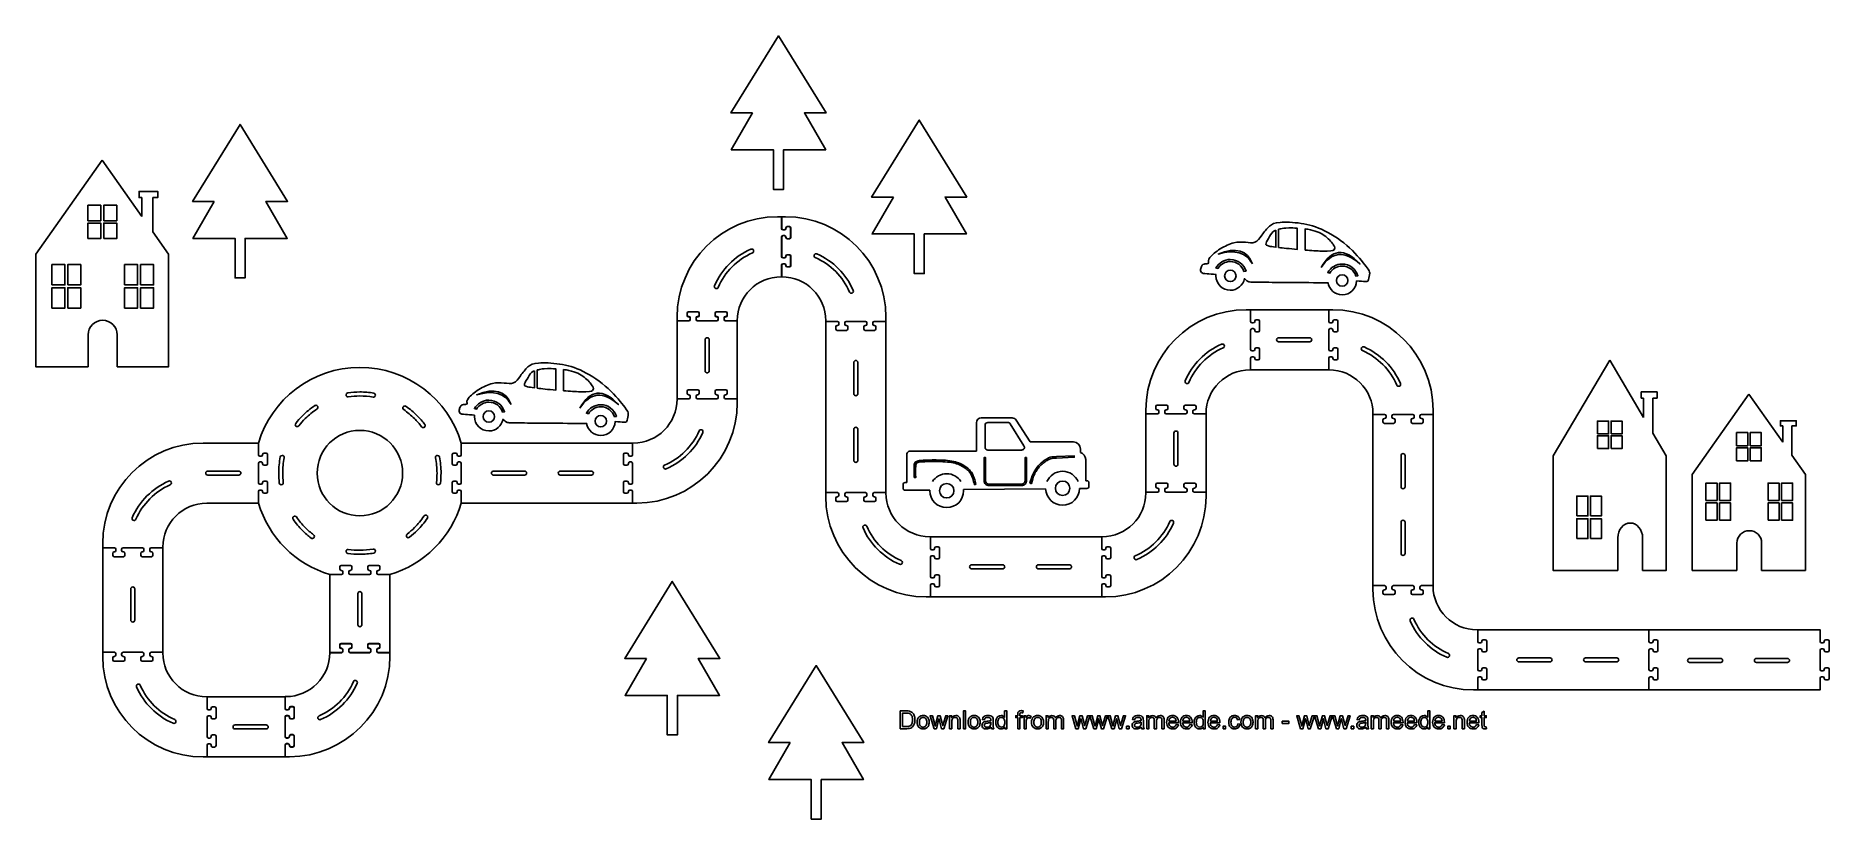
# Model space of a CAD drawing. Extents: x -750 to 750, y -328 to 328.
import ezdxf

# ---------------------------------------------------------------- set-up
doc = ezdxf.new("R2010")
doc.units = 0
doc.header["$MEASUREMENT"] = 0
doc.layers.add('LAYER_1', color=7, linetype='CONTINUOUS')

msp = doc.modelspace()

# ---------------------------------------------------------------- linework, layer by layer
at = {"layer": 'LAYER_1', "color": 250}
for points, knots in [([(-150.54, 263.0787), (-150.54, 263.0787), (-168.6686, 263.0787), (-168.6686, 263.0787), (-168.6686, 263.0787), (-168.6686, 263.0787), (-128.8756, 327.5214), (-128.8756, 327.5214), (-128.8756, 327.5214), (-128.8756, 327.5214), (-89.0825, 263.0787), (-89.0825, 263.0787), (-89.0825, 263.0787), (-89.0825, 263.0787), (-107.2111, 263.0787), (-107.2111, 263.0787), (-107.2111, 263.0787), (-107.2111, 263.0787), (-89.3781, 232.1908), (-89.3781, 232.1908), (-89.3781, 232.1908), (-89.3781, 232.1908), (-124.6641, 232.1908), (-124.6641, 232.1908), (-124.6641, 232.1908), (-124.6641, 232.1908), (-124.6641, 199.0907), (-124.6641, 199.0907), (-124.6641, 199.0907), (-124.6641, 199.0907), (-128.8756, 199.0907), (-128.8756, 199.0907), (-128.8756, 199.0907), (-128.8756, 199.0907), (-133.087, 199.0907), (-133.087, 199.0907), (-133.087, 199.0907), (-133.087, 199.0907), (-133.087, 232.1908), (-133.087, 232.1908), (-133.087, 232.1908), (-133.087, 232.1908), (-168.373, 232.1908), (-168.373, 232.1908), (-168.373, 232.1908), (-168.373, 232.1908), (-150.54, 263.0787), (-150.54, 263.0787)], [0, 0, 0, 0, 0.076923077, 0.076923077, 0.076923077, 0.076923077, 0.153846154, 0.153846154, 0.153846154, 0.153846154, 0.230769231, 0.230769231, 0.230769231, 0.230769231, 0.307692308, 0.307692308, 0.307692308, 0.307692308, 0.384615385, 0.384615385, 0.384615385, 0.384615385, 0.461538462, 0.461538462, 0.461538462, 0.461538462, 0.538461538, 0.538461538, 0.538461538, 0.538461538, 0.615384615, 0.615384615, 0.615384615, 0.615384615, 0.692307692, 0.692307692, 0.692307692, 0.692307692, 0.769230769, 0.769230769, 0.769230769, 0.769230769, 0.846153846, 0.846153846, 0.846153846, 0.846153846, 1, 1, 1, 1]), ([(-32.7966, 192.6754), (-32.7966, 192.6754), (-50.9252, 192.6754), (-50.9252, 192.6754), (-50.9252, 192.6754), (-50.9252, 192.6754), (-11.1322, 257.1181), (-11.1322, 257.1181), (-11.1322, 257.1181), (-11.1322, 257.1181), (28.6609, 192.6754), (28.6609, 192.6754), (28.6609, 192.6754), (28.6609, 192.6754), (10.5323, 192.6754), (10.5323, 192.6754), (10.5323, 192.6754), (10.5323, 192.6754), (28.3653, 161.7875), (28.3653, 161.7875), (28.3653, 161.7875), (28.3653, 161.7875), (-6.9208, 161.7875), (-6.9208, 161.7875), (-6.9208, 161.7875), (-6.9208, 161.7875), (-6.9208, 128.6874), (-6.9208, 128.6874), (-6.9208, 128.6874), (-6.9208, 128.6874), (-11.1322, 128.6874), (-11.1322, 128.6874), (-11.1322, 128.6874), (-11.1322, 128.6874), (-15.3436, 128.6874), (-15.3436, 128.6874), (-15.3436, 128.6874), (-15.3436, 128.6874), (-15.3436, 161.7875), (-15.3436, 161.7875), (-15.3436, 161.7875), (-15.3436, 161.7875), (-50.6297, 161.7875), (-50.6297, 161.7875), (-50.6297, 161.7875), (-50.6297, 161.7875), (-32.7966, 192.6754), (-32.7966, 192.6754)], [0, 0, 0, 0, 0.076923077, 0.076923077, 0.076923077, 0.076923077, 0.153846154, 0.153846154, 0.153846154, 0.153846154, 0.230769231, 0.230769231, 0.230769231, 0.230769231, 0.307692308, 0.307692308, 0.307692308, 0.307692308, 0.384615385, 0.384615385, 0.384615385, 0.384615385, 0.461538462, 0.461538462, 0.461538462, 0.461538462, 0.538461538, 0.538461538, 0.538461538, 0.538461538, 0.615384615, 0.615384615, 0.615384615, 0.615384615, 0.692307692, 0.692307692, 0.692307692, 0.692307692, 0.769230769, 0.769230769, 0.769230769, 0.769230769, 0.846153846, 0.846153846, 0.846153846, 0.846153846, 1, 1, 1, 1]), ([(-600.8781, 189.0337), (-600.8781, 189.0337), (-619.0067, 189.0337), (-619.0067, 189.0337), (-619.0067, 189.0337), (-619.0067, 189.0337), (-579.2136, 253.4764), (-579.2136, 253.4764), (-579.2136, 253.4764), (-579.2136, 253.4764), (-539.4205, 189.0337), (-539.4205, 189.0337), (-539.4205, 189.0337), (-539.4205, 189.0337), (-557.5492, 189.0337), (-557.5492, 189.0337), (-557.5492, 189.0337), (-557.5492, 189.0337), (-539.7161, 158.1458), (-539.7161, 158.1458), (-539.7161, 158.1458), (-539.7161, 158.1458), (-575.0022, 158.1458), (-575.0022, 158.1458), (-575.0022, 158.1458), (-575.0022, 158.1458), (-575.0022, 125.0457), (-575.0022, 125.0457), (-575.0022, 125.0457), (-575.0022, 125.0457), (-579.2136, 125.0457), (-579.2136, 125.0457), (-579.2136, 125.0457), (-579.2136, 125.0457), (-583.425, 125.0457), (-583.425, 125.0457), (-583.425, 125.0457), (-583.425, 125.0457), (-583.425, 158.1458), (-583.425, 158.1458), (-583.425, 158.1458), (-583.425, 158.1458), (-618.7111, 158.1458), (-618.7111, 158.1458), (-618.7111, 158.1458), (-618.7111, 158.1458), (-600.8781, 189.0337), (-600.8781, 189.0337)], [0, 0, 0, 0, 0.076923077, 0.076923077, 0.076923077, 0.076923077, 0.153846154, 0.153846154, 0.153846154, 0.153846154, 0.230769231, 0.230769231, 0.230769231, 0.230769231, 0.307692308, 0.307692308, 0.307692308, 0.307692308, 0.384615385, 0.384615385, 0.384615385, 0.384615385, 0.461538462, 0.461538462, 0.461538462, 0.461538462, 0.538461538, 0.538461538, 0.538461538, 0.538461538, 0.615384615, 0.615384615, 0.615384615, 0.615384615, 0.692307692, 0.692307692, 0.692307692, 0.692307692, 0.769230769, 0.769230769, 0.769230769, 0.769230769, 0.846153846, 0.846153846, 0.846153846, 0.846153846, 1, 1, 1, 1]), ([(-652.3346, 192.2324), (-652.3346, 192.2324), (-648.0548, 192.2324), (-648.0548, 192.2324), (-648.0548, 192.2324), (-648.0548, 192.2324), (-648.0548, 197.425), (-648.0548, 197.425), (-648.0548, 197.425), (-648.0548, 197.425), (-663.6522, 197.425), (-663.6522, 197.425), (-663.6522, 197.425), (-663.6522, 197.425), (-663.6522, 192.2324), (-663.6522, 192.2324), (-663.6522, 192.2324), (-663.6522, 192.2324), (-661.3761, 192.2324), (-661.3761, 192.2324)], [0, 0, 0, 0, 0.166666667, 0.166666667, 0.166666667, 0.166666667, 0.333333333, 0.333333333, 0.333333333, 0.333333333, 0.5, 0.5, 0.5, 0.5, 0.666666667, 0.666666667, 0.666666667, 0.666666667, 1, 1, 1, 1]), ([(-706.5615, 172.7959), (-706.5615, 172.7959), (-695.7286, 172.7959), (-695.7286, 172.7959), (-695.7286, 172.7959), (-695.7286, 172.7959), (-695.7286, 185.8348), (-695.7286, 185.8348), (-695.7286, 185.8348), (-695.7286, 185.8348), (-706.5615, 185.8348), (-706.5615, 185.8348), (-706.5615, 185.8348), (-706.5615, 185.8348), (-706.5615, 172.7959), (-706.5615, 172.7959)], [0, 0, 0, 0, 0.2, 0.2, 0.2, 0.2, 0.4, 0.4, 0.4, 0.4, 0.6, 0.6, 0.6, 0.6, 1, 1, 1, 1]), ([(-693.26, 172.7959), (-693.26, 172.7959), (-682.4271, 172.7959), (-682.4271, 172.7959), (-682.4271, 172.7959), (-682.4271, 172.7959), (-682.4271, 185.8348), (-682.4271, 185.8348), (-682.4271, 185.8348), (-682.4271, 185.8348), (-693.26, 185.8348), (-693.26, 185.8348), (-693.26, 185.8348), (-693.26, 185.8348), (-693.26, 172.7959), (-693.26, 172.7959)], [0, 0, 0, 0, 0.2, 0.2, 0.2, 0.2, 0.4, 0.4, 0.4, 0.4, 0.6, 0.6, 0.6, 0.6, 1, 1, 1, 1]), ([(-706.5615, 157.917), (-706.5615, 157.917), (-695.7286, 157.917), (-695.7286, 157.917), (-695.7286, 157.917), (-695.7286, 157.917), (-695.7286, 170.9559), (-695.7286, 170.9559), (-695.7286, 170.9559), (-695.7286, 170.9559), (-706.5615, 170.9559), (-706.5615, 170.9559), (-706.5615, 170.9559), (-706.5615, 170.9559), (-706.5615, 157.917), (-706.5615, 157.917)], [0, 0, 0, 0, 0.2, 0.2, 0.2, 0.2, 0.4, 0.4, 0.4, 0.4, 0.6, 0.6, 0.6, 0.6, 1, 1, 1, 1]), ([(-693.26, 157.917), (-693.26, 157.917), (-682.4271, 157.917), (-682.4271, 157.917), (-682.4271, 157.917), (-682.4271, 157.917), (-682.4271, 170.9559), (-682.4271, 170.9559), (-682.4271, 170.9559), (-682.4271, 170.9559), (-693.26, 170.9559), (-693.26, 170.9559), (-693.26, 170.9559), (-693.26, 170.9559), (-693.26, 157.917), (-693.26, 157.917)], [0, 0, 0, 0, 0.2, 0.2, 0.2, 0.2, 0.4, 0.4, 0.4, 0.4, 0.6, 0.6, 0.6, 0.6, 1, 1, 1, 1]), ([(-163.3746, 89.0241), (-163.3746, 89.0241), (-173.1367, 89.0241), (-173.1367, 89.0241), (-173.1367, 89.0241), (-173.7949, 89.0241), (-174.332, 89.5611), (-174.332, 90.2193), (-174.332, 90.2193), (-174.332, 90.2193), (-174.332, 91.2895), (-174.332, 91.2895), (-174.332, 91.2895), (-174.332, 91.9478), (-173.7949, 92.4848), (-173.1367, 92.4848), (-173.1367, 92.4848), (-173.1367, 92.4848), (-172.9072, 92.4848), (-172.9072, 92.4848), (-172.9072, 92.4848), (-172.25, 92.4848), (-171.712, 93.0227), (-171.712, 93.68), (-171.712, 93.68), (-171.712, 93.68), (-171.712, 95.3373), (-171.712, 95.3373), (-171.712, 95.3373), (-171.712, 95.9946), (-172.249, 96.5325), (-172.9072, 96.5325), (-172.9072, 96.5325), (-172.9072, 96.5325), (-180.6423, 96.5325), (-180.6423, 96.5325), (-180.6423, 96.5325), (-181.3005, 96.5325), (-181.8375, 95.9955), (-181.8375, 95.3373), (-181.8375, 95.3373), (-181.8375, 95.3373), (-181.8375, 93.68), (-181.8375, 93.68), (-181.8375, 93.68), (-181.8375, 93.0218), (-181.2995, 92.4848), (-180.6423, 92.4848), (-180.6423, 92.4848), (-180.6423, 92.4848), (-180.4132, 92.4848), (-180.4132, 92.4848), (-180.4132, 92.4848), (-179.755, 92.4848), (-179.218, 91.9478), (-179.218, 91.2895), (-179.218, 91.2895), (-179.218, 91.2895), (-179.218, 90.2193), (-179.218, 90.2193), (-179.218, 90.2193), (-179.218, 89.5611), (-179.755, 89.0241), (-180.4132, 89.0241), (-180.4132, 89.0241), (-180.4132, 89.0241), (-196.621, 89.0241), (-196.621, 89.0241), (-196.621, 89.0241), (-197.2792, 89.0241), (-197.8162, 89.5611), (-197.8162, 90.2193), (-197.8162, 90.2193), (-197.8162, 90.2193), (-197.8162, 91.2895), (-197.8162, 91.2895), (-197.8162, 91.2895), (-197.8162, 91.9478), (-197.2792, 92.4848), (-196.621, 92.4848), (-196.621, 92.4848), (-196.621, 92.4848), (-196.3919, 92.4848), (-196.3919, 92.4848), (-196.3919, 92.4848), (-195.7347, 92.4848), (-195.1967, 93.0227), (-195.1967, 93.68), (-195.1967, 93.68), (-195.1967, 93.68), (-195.1967, 95.3373), (-195.1967, 95.3373), (-195.1967, 95.3373), (-195.1967, 95.9946), (-195.7337, 96.5325), (-196.3919, 96.5325), (-196.3919, 96.5325), (-196.3919, 96.5325), (-204.127, 96.5325), (-204.127, 96.5325), (-204.127, 96.5325), (-204.7852, 96.5325), (-205.3222, 95.9955), (-205.3222, 95.3373), (-205.3222, 95.3373), (-205.3222, 95.3373), (-205.3222, 93.68), (-205.3222, 93.68), (-205.3222, 93.68), (-205.3222, 93.0218), (-204.7842, 92.4848), (-204.127, 92.4848), (-204.127, 92.4848), (-204.127, 92.4848), (-203.8975, 92.4848), (-203.8975, 92.4848), (-203.8975, 92.4848), (-203.2393, 92.4848), (-202.7022, 91.9478), (-202.7022, 91.2895), (-202.7022, 91.2895), (-202.7022, 91.2895), (-202.7022, 90.2193), (-202.7022, 90.2193), (-202.7022, 90.2193), (-202.7022, 89.5611), (-203.2393, 89.0241), (-203.8975, 89.0241), (-203.8975, 89.0241), (-203.8975, 89.0241), (-213.6596, 89.0241), (-213.6596, 89.0241), (-213.6596, 89.0241), (-213.6596, 89.0241), (-213.6596, 92.2901), (-213.6596, 92.2901), (-213.6596, 92.2901), (-213.6596, 138.5433), (-175.9351, 176.2678), (-129.6819, 176.2678), (-129.6819, 176.2678), (-129.6819, 176.2678), (-126.0631, 176.2678), (-126.0631, 176.2678), (-126.0631, 176.2678), (-126.0631, 176.2678), (-126.0631, 166.5057), (-126.0631, 166.5057), (-126.0631, 166.5057), (-126.0631, 165.8475), (-125.5261, 165.3104), (-124.8679, 165.3104), (-124.8679, 165.3104), (-124.8679, 165.3104), (-123.7977, 165.3104), (-123.7977, 165.3104), (-123.7977, 165.3104), (-123.1395, 165.3104), (-122.6025, 165.8475), (-122.6025, 166.5057), (-122.6025, 166.5057), (-122.6025, 166.5057), (-122.6025, 166.7352), (-122.6025, 166.7352), (-122.6025, 166.7352), (-122.6025, 167.3924), (-122.0645, 167.9304), (-121.4072, 167.9304), (-121.4072, 167.9304), (-121.4072, 167.9304), (-119.7499, 167.9304), (-119.7499, 167.9304), (-119.7499, 167.9304), (-119.0927, 167.9304), (-118.5547, 167.3934), (-118.5547, 166.7352), (-118.5547, 166.7352), (-118.5547, 166.7352), (-118.5547, 159.0001), (-118.5547, 159.0001), (-118.5547, 159.0001), (-118.5547, 158.3419), (-119.0917, 157.8049), (-119.7499, 157.8049), (-119.7499, 157.8049), (-119.7499, 157.8049), (-121.4072, 157.8049), (-121.4072, 157.8049), (-121.4072, 157.8049), (-122.0654, 157.8049), (-122.6025, 158.3429), (-122.6025, 159.0001), (-122.6025, 159.0001), (-122.6025, 159.0001), (-122.6025, 159.2291), (-122.6025, 159.2291), (-122.6025, 159.2291), (-122.6025, 159.8874), (-123.1395, 160.4244), (-123.7977, 160.4244), (-123.7977, 160.4244), (-123.7977, 160.4244), (-124.8679, 160.4244), (-124.8679, 160.4244), (-124.8679, 160.4244), (-125.5261, 160.4244), (-126.0631, 159.8874), (-126.0631, 159.2291), (-126.0631, 159.2291), (-126.0631, 159.2291), (-126.0631, 143.0214), (-126.0631, 143.0214), (-126.0631, 143.0214), (-126.0631, 142.3632), (-125.5261, 141.8262), (-124.8679, 141.8262), (-124.8679, 141.8262), (-124.8679, 141.8262), (-123.7977, 141.8262), (-123.7977, 141.8262), (-123.7977, 141.8262), (-123.1395, 141.8262), (-122.6025, 142.3632), (-122.6025, 143.0214), (-122.6025, 143.0214), (-122.6025, 143.0214), (-122.6025, 143.2505), (-122.6025, 143.2505), (-122.6025, 143.2505), (-122.6025, 143.9077), (-122.0645, 144.4457), (-121.4072, 144.4457), (-121.4072, 144.4457), (-121.4072, 144.4457), (-119.7499, 144.4457), (-119.7499, 144.4457), (-119.7499, 144.4457), (-119.0927, 144.4457), (-118.5547, 143.9087), (-118.5547, 143.2505), (-118.5547, 143.2505), (-118.5547, 143.2505), (-118.5547, 135.5154), (-118.5547, 135.5154), (-118.5547, 135.5154), (-118.5547, 134.8572), (-119.0917, 134.3202), (-119.7499, 134.3202), (-119.7499, 134.3202), (-119.7499, 134.3202), (-121.4072, 134.3202), (-121.4072, 134.3202), (-121.4072, 134.3202), (-122.0654, 134.3202), (-122.6025, 134.8582), (-122.6025, 135.5154), (-122.6025, 135.5154), (-122.6025, 135.5154), (-122.6025, 135.7449), (-122.6025, 135.7449), (-122.6025, 135.7449), (-122.6025, 136.4031), (-123.1395, 136.9401), (-123.7977, 136.9401), (-123.7977, 136.9401), (-123.7977, 136.9401), (-124.8679, 136.9401), (-124.8679, 136.9401), (-124.8679, 136.9401), (-125.5261, 136.9401), (-126.0631, 136.4031), (-126.0631, 135.7449), (-126.0631, 135.7449), (-126.0631, 135.7449), (-126.0631, 125.9828), (-126.0631, 125.9828), (-126.0631, 125.9828), (-126.0631, 125.9828), (-126.633, 125.9828), (-126.633, 125.9828), (-126.633, 125.9828), (-146.8696, 125.9828), (-163.3746, 109.4778), (-163.3746, 89.2412), (-163.3746, 89.2412), (-163.3746, 89.2412), (-163.3746, 89.0241), (-163.3746, 89.0241)], [0, 0, 0, 0, 0.01369863, 0.01369863, 0.01369863, 0.01369863, 0.02739726, 0.02739726, 0.02739726, 0.02739726, 0.04109589, 0.04109589, 0.04109589, 0.04109589, 0.054794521, 0.054794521, 0.054794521, 0.054794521, 0.068493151, 0.068493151, 0.068493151, 0.068493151, 0.082191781, 0.082191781, 0.082191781, 0.082191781, 0.095890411, 0.095890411, 0.095890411, 0.095890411, 0.109589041, 0.109589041, 0.109589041, 0.109589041, 0.123287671, 0.123287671, 0.123287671, 0.123287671, 0.136986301, 0.136986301, 0.136986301, 0.136986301, 0.150684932, 0.150684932, 0.150684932, 0.150684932, 0.164383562, 0.164383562, 0.164383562, 0.164383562, 0.178082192, 0.178082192, 0.178082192, 0.178082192, 0.191780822, 0.191780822, 0.191780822, 0.191780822, 0.205479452, 0.205479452, 0.205479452, 0.205479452, 0.219178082, 0.219178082, 0.219178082, 0.219178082, 0.232876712, 0.232876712, 0.232876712, 0.232876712, 0.246575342, 0.246575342, 0.246575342, 0.246575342, 0.260273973, 0.260273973, 0.260273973, 0.260273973, 0.273972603, 0.273972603, 0.273972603, 0.273972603, 0.287671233, 0.287671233, 0.287671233, 0.287671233, 0.301369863, 0.301369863, 0.301369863, 0.301369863, 0.315068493, 0.315068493, 0.315068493, 0.315068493, 0.328767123, 0.328767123, 0.328767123, 0.328767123, 0.342465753, 0.342465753, 0.342465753, 0.342465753, 0.356164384, 0.356164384, 0.356164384, 0.356164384, 0.369863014, 0.369863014, 0.369863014, 0.369863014, 0.383561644, 0.383561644, 0.383561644, 0.383561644, 0.397260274, 0.397260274, 0.397260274, 0.397260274, 0.410958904, 0.410958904, 0.410958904, 0.410958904, 0.424657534, 0.424657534, 0.424657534, 0.424657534, 0.438356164, 0.438356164, 0.438356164, 0.438356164, 0.452054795, 0.452054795, 0.452054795, 0.452054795, 0.465753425, 0.465753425, 0.465753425, 0.465753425, 0.479452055, 0.479452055, 0.479452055, 0.479452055, 0.493150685, 0.493150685, 0.493150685, 0.493150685, 0.506849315, 0.506849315, 0.506849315, 0.506849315, 0.520547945, 0.520547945, 0.520547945, 0.520547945, 0.534246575, 0.534246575, 0.534246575, 0.534246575, 0.547945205, 0.547945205, 0.547945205, 0.547945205, 0.561643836, 0.561643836, 0.561643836, 0.561643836, 0.575342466, 0.575342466, 0.575342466, 0.575342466, 0.589041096, 0.589041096, 0.589041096, 0.589041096, 0.602739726, 0.602739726, 0.602739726, 0.602739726, 0.616438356, 0.616438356, 0.616438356, 0.616438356, 0.630136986, 0.630136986, 0.630136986, 0.630136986, 0.643835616, 0.643835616, 0.643835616, 0.643835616, 0.657534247, 0.657534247, 0.657534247, 0.657534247, 0.671232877, 0.671232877, 0.671232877, 0.671232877, 0.684931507, 0.684931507, 0.684931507, 0.684931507, 0.698630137, 0.698630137, 0.698630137, 0.698630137, 0.712328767, 0.712328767, 0.712328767, 0.712328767, 0.726027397, 0.726027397, 0.726027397, 0.726027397, 0.739726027, 0.739726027, 0.739726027, 0.739726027, 0.753424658, 0.753424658, 0.753424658, 0.753424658, 0.767123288, 0.767123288, 0.767123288, 0.767123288, 0.780821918, 0.780821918, 0.780821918, 0.780821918, 0.794520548, 0.794520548, 0.794520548, 0.794520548, 0.808219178, 0.808219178, 0.808219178, 0.808219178, 0.821917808, 0.821917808, 0.821917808, 0.821917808, 0.835616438, 0.835616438, 0.835616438, 0.835616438, 0.849315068, 0.849315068, 0.849315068, 0.849315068, 0.863013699, 0.863013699, 0.863013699, 0.863013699, 0.876712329, 0.876712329, 0.876712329, 0.876712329, 0.890410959, 0.890410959, 0.890410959, 0.890410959, 0.904109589, 0.904109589, 0.904109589, 0.904109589, 0.917808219, 0.917808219, 0.917808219, 0.917808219, 0.931506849, 0.931506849, 0.931506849, 0.931506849, 0.945205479, 0.945205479, 0.945205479, 0.945205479, 0.95890411, 0.95890411, 0.95890411, 0.95890411, 0.97260274, 0.97260274, 0.97260274, 0.97260274, 1, 1, 1, 1]), ([(-126.2802, 125.9828), (-126.2802, 125.9828), (-126.2802, 135.7449), (-126.2802, 135.7449), (-126.2802, 135.7449), (-126.2802, 136.4031), (-125.7432, 136.9401), (-125.085, 136.9401), (-125.085, 136.9401), (-125.085, 136.9401), (-124.0148, 136.9401), (-124.0148, 136.9401), (-124.0148, 136.9401), (-123.3566, 136.9401), (-122.8195, 136.4031), (-122.8195, 135.7449), (-122.8195, 135.7449), (-122.8195, 135.7449), (-122.8195, 135.5154), (-122.8195, 135.5154), (-122.8195, 135.5154), (-122.8195, 134.8582), (-122.2816, 134.3202), (-121.6243, 134.3202), (-121.6243, 134.3202), (-121.6243, 134.3202), (-119.967, 134.3202), (-119.967, 134.3202), (-119.967, 134.3202), (-119.3098, 134.3202), (-118.7718, 134.8572), (-118.7718, 135.5154), (-118.7718, 135.5154), (-118.7718, 135.5154), (-118.7718, 143.2505), (-118.7718, 143.2505), (-118.7718, 143.2505), (-118.7718, 143.9087), (-119.3088, 144.4457), (-119.967, 144.4457), (-119.967, 144.4457), (-119.967, 144.4457), (-121.6243, 144.4457), (-121.6243, 144.4457), (-121.6243, 144.4457), (-122.2825, 144.4457), (-122.8195, 143.9077), (-122.8195, 143.2505), (-122.8195, 143.2505), (-122.8195, 143.2505), (-122.8195, 143.0214), (-122.8195, 143.0214), (-122.8195, 143.0214), (-122.8195, 142.3632), (-123.3566, 141.8262), (-124.0148, 141.8262), (-124.0148, 141.8262), (-124.0148, 141.8262), (-125.085, 141.8262), (-125.085, 141.8262), (-125.085, 141.8262), (-125.7432, 141.8262), (-126.2802, 142.3632), (-126.2802, 143.0214), (-126.2802, 143.0214), (-126.2802, 143.0214), (-126.2802, 159.2291), (-126.2802, 159.2291), (-126.2802, 159.2291), (-126.2802, 159.8874), (-125.7432, 160.4244), (-125.085, 160.4244), (-125.085, 160.4244), (-125.085, 160.4244), (-124.0148, 160.4244), (-124.0148, 160.4244), (-124.0148, 160.4244), (-123.3566, 160.4244), (-122.8195, 159.8874), (-122.8195, 159.2291), (-122.8195, 159.2291), (-122.8195, 159.2291), (-122.8195, 159.0001), (-122.8195, 159.0001), (-122.8195, 159.0001), (-122.8195, 158.3429), (-122.2816, 157.8049), (-121.6243, 157.8049), (-121.6243, 157.8049), (-121.6243, 157.8049), (-119.967, 157.8049), (-119.967, 157.8049), (-119.967, 157.8049), (-119.3098, 157.8049), (-118.7718, 158.3419), (-118.7718, 159.0001), (-118.7718, 159.0001), (-118.7718, 159.0001), (-118.7718, 166.7352), (-118.7718, 166.7352), (-118.7718, 166.7352), (-118.7718, 167.3934), (-119.3088, 167.9304), (-119.967, 167.9304), (-119.967, 167.9304), (-119.967, 167.9304), (-121.6243, 167.9304), (-121.6243, 167.9304), (-121.6243, 167.9304), (-122.2825, 167.9304), (-122.8195, 167.3924), (-122.8195, 166.7352), (-122.8195, 166.7352), (-122.8195, 166.7352), (-122.8195, 166.5057), (-122.8195, 166.5057), (-122.8195, 166.5057), (-122.8195, 165.8475), (-123.3566, 165.3104), (-124.0148, 165.3104), (-124.0148, 165.3104), (-124.0148, 165.3104), (-125.085, 165.3104), (-125.085, 165.3104), (-125.085, 165.3104), (-125.7432, 165.3104), (-126.2802, 165.8475), (-126.2802, 166.5057), (-126.2802, 166.5057), (-126.2802, 166.5057), (-126.2802, 176.2678), (-126.2802, 176.2678), (-126.2802, 176.2678), (-126.2802, 176.2678), (-123.0142, 176.2678), (-123.0142, 176.2678), (-123.0142, 176.2678), (-76.761, 176.2678), (-39.0365, 138.5433), (-39.0365, 92.2901), (-39.0365, 92.2901), (-39.0365, 92.2901), (-39.0365, 88.6713), (-39.0365, 88.6713), (-39.0365, 88.6713), (-39.0365, 88.6713), (-48.7987, 88.6713), (-48.7987, 88.6713), (-48.7987, 88.6713), (-49.4569, 88.6713), (-49.9939, 88.1343), (-49.9939, 87.4761), (-49.9939, 87.4761), (-49.9939, 87.4761), (-49.9939, 86.4059), (-49.9939, 86.4059), (-49.9939, 86.4059), (-49.9939, 85.7477), (-49.4569, 85.2106), (-48.7987, 85.2106), (-48.7987, 85.2106), (-48.7987, 85.2106), (-48.5692, 85.2106), (-48.5692, 85.2106), (-48.5692, 85.2106), (-47.9119, 85.2106), (-47.3739, 84.6727), (-47.3739, 84.0154), (-47.3739, 84.0154), (-47.3739, 84.0154), (-47.3739, 82.3581), (-47.3739, 82.3581), (-47.3739, 82.3581), (-47.3739, 81.7009), (-47.911, 81.1629), (-48.5692, 81.1629), (-48.5692, 81.1629), (-48.5692, 81.1629), (-56.3042, 81.1629), (-56.3042, 81.1629), (-56.3042, 81.1629), (-56.9624, 81.1629), (-57.4994, 81.6999), (-57.4994, 82.3581), (-57.4994, 82.3581), (-57.4994, 82.3581), (-57.4994, 84.0154), (-57.4994, 84.0154), (-57.4994, 84.0154), (-57.4994, 84.6736), (-56.9614, 85.2106), (-56.3042, 85.2106), (-56.3042, 85.2106), (-56.3042, 85.2106), (-56.0752, 85.2106), (-56.0752, 85.2106), (-56.0752, 85.2106), (-55.417, 85.2106), (-54.88, 85.7477), (-54.88, 86.4059), (-54.88, 86.4059), (-54.88, 86.4059), (-54.88, 87.4761), (-54.88, 87.4761), (-54.88, 87.4761), (-54.88, 88.1343), (-55.417, 88.6713), (-56.0752, 88.6713), (-56.0752, 88.6713), (-56.0752, 88.6713), (-72.2829, 88.6713), (-72.2829, 88.6713), (-72.2829, 88.6713), (-72.9411, 88.6713), (-73.4781, 88.1343), (-73.4781, 87.4761), (-73.4781, 87.4761), (-73.4781, 87.4761), (-73.4781, 86.4059), (-73.4781, 86.4059), (-73.4781, 86.4059), (-73.4781, 85.7477), (-72.9411, 85.2106), (-72.2829, 85.2106), (-72.2829, 85.2106), (-72.2829, 85.2106), (-72.0539, 85.2106), (-72.0539, 85.2106), (-72.0539, 85.2106), (-71.3966, 85.2106), (-70.8586, 84.6727), (-70.8586, 84.0154), (-70.8586, 84.0154), (-70.8586, 84.0154), (-70.8586, 82.3581), (-70.8586, 82.3581), (-70.8586, 82.3581), (-70.8586, 81.7009), (-71.3957, 81.1629), (-72.0539, 81.1629), (-72.0539, 81.1629), (-72.0539, 81.1629), (-79.7889, 81.1629), (-79.7889, 81.1629), (-79.7889, 81.1629), (-80.4471, 81.1629), (-80.9841, 81.6999), (-80.9841, 82.3581), (-80.9841, 82.3581), (-80.9841, 82.3581), (-80.9841, 84.0154), (-80.9841, 84.0154), (-80.9841, 84.0154), (-80.9841, 84.6736), (-80.4461, 85.2106), (-79.7889, 85.2106), (-79.7889, 85.2106), (-79.7889, 85.2106), (-79.5594, 85.2106), (-79.5594, 85.2106), (-79.5594, 85.2106), (-78.9012, 85.2106), (-78.3642, 85.7477), (-78.3642, 86.4059), (-78.3642, 86.4059), (-78.3642, 86.4059), (-78.3642, 87.4761), (-78.3642, 87.4761), (-78.3642, 87.4761), (-78.3642, 88.1343), (-78.9012, 88.6713), (-79.5594, 88.6713), (-79.5594, 88.6713), (-79.5594, 88.6713), (-89.3215, 88.6713), (-89.3215, 88.6713), (-89.3215, 88.6713), (-89.3215, 88.6713), (-89.3215, 89.2412), (-89.3215, 89.2412), (-89.3215, 89.2412), (-89.3215, 109.4778), (-105.8265, 125.9828), (-126.0631, 125.9828), (-126.0631, 125.9828), (-126.0631, 125.9828), (-126.2802, 125.9828), (-126.2802, 125.9828)], [0, 0, 0, 0, 0.01369863, 0.01369863, 0.01369863, 0.01369863, 0.02739726, 0.02739726, 0.02739726, 0.02739726, 0.04109589, 0.04109589, 0.04109589, 0.04109589, 0.054794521, 0.054794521, 0.054794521, 0.054794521, 0.068493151, 0.068493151, 0.068493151, 0.068493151, 0.082191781, 0.082191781, 0.082191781, 0.082191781, 0.095890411, 0.095890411, 0.095890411, 0.095890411, 0.109589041, 0.109589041, 0.109589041, 0.109589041, 0.123287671, 0.123287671, 0.123287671, 0.123287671, 0.136986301, 0.136986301, 0.136986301, 0.136986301, 0.150684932, 0.150684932, 0.150684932, 0.150684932, 0.164383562, 0.164383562, 0.164383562, 0.164383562, 0.178082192, 0.178082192, 0.178082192, 0.178082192, 0.191780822, 0.191780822, 0.191780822, 0.191780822, 0.205479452, 0.205479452, 0.205479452, 0.205479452, 0.219178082, 0.219178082, 0.219178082, 0.219178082, 0.232876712, 0.232876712, 0.232876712, 0.232876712, 0.246575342, 0.246575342, 0.246575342, 0.246575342, 0.260273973, 0.260273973, 0.260273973, 0.260273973, 0.273972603, 0.273972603, 0.273972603, 0.273972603, 0.287671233, 0.287671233, 0.287671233, 0.287671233, 0.301369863, 0.301369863, 0.301369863, 0.301369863, 0.315068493, 0.315068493, 0.315068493, 0.315068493, 0.328767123, 0.328767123, 0.328767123, 0.328767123, 0.342465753, 0.342465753, 0.342465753, 0.342465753, 0.356164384, 0.356164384, 0.356164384, 0.356164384, 0.369863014, 0.369863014, 0.369863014, 0.369863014, 0.383561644, 0.383561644, 0.383561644, 0.383561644, 0.397260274, 0.397260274, 0.397260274, 0.397260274, 0.410958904, 0.410958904, 0.410958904, 0.410958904, 0.424657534, 0.424657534, 0.424657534, 0.424657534, 0.438356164, 0.438356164, 0.438356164, 0.438356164, 0.452054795, 0.452054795, 0.452054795, 0.452054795, 0.465753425, 0.465753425, 0.465753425, 0.465753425, 0.479452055, 0.479452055, 0.479452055, 0.479452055, 0.493150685, 0.493150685, 0.493150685, 0.493150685, 0.506849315, 0.506849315, 0.506849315, 0.506849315, 0.520547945, 0.520547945, 0.520547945, 0.520547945, 0.534246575, 0.534246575, 0.534246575, 0.534246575, 0.547945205, 0.547945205, 0.547945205, 0.547945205, 0.561643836, 0.561643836, 0.561643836, 0.561643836, 0.575342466, 0.575342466, 0.575342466, 0.575342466, 0.589041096, 0.589041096, 0.589041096, 0.589041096, 0.602739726, 0.602739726, 0.602739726, 0.602739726, 0.616438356, 0.616438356, 0.616438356, 0.616438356, 0.630136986, 0.630136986, 0.630136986, 0.630136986, 0.643835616, 0.643835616, 0.643835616, 0.643835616, 0.657534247, 0.657534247, 0.657534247, 0.657534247, 0.671232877, 0.671232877, 0.671232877, 0.671232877, 0.684931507, 0.684931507, 0.684931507, 0.684931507, 0.698630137, 0.698630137, 0.698630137, 0.698630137, 0.712328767, 0.712328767, 0.712328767, 0.712328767, 0.726027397, 0.726027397, 0.726027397, 0.726027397, 0.739726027, 0.739726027, 0.739726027, 0.739726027, 0.753424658, 0.753424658, 0.753424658, 0.753424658, 0.767123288, 0.767123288, 0.767123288, 0.767123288, 0.780821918, 0.780821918, 0.780821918, 0.780821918, 0.794520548, 0.794520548, 0.794520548, 0.794520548, 0.808219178, 0.808219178, 0.808219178, 0.808219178, 0.821917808, 0.821917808, 0.821917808, 0.821917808, 0.835616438, 0.835616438, 0.835616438, 0.835616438, 0.849315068, 0.849315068, 0.849315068, 0.849315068, 0.863013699, 0.863013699, 0.863013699, 0.863013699, 0.876712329, 0.876712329, 0.876712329, 0.876712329, 0.890410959, 0.890410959, 0.890410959, 0.890410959, 0.904109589, 0.904109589, 0.904109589, 0.904109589, 0.917808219, 0.917808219, 0.917808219, 0.917808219, 0.931506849, 0.931506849, 0.931506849, 0.931506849, 0.945205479, 0.945205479, 0.945205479, 0.945205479, 0.95890411, 0.95890411, 0.95890411, 0.95890411, 0.97260274, 0.97260274, 0.97260274, 0.97260274, 1, 1, 1, 1]), ([(237.1041, 128.0223), (237.0588, 127.5981), (237.0356, 127.167), (237.0356, 126.7307), (237.0356, 126.7307), (237.0356, 120.0857), (242.4222, 114.6998), (249.0672, 114.6998), (249.0672, 114.6998), (254.9357, 114.6998), (259.8225, 118.9005), (260.8844, 124.4591), (260.8844, 124.4591), (261.9131, 123.5561), (262.8559, 122.7552), (263.5396, 122.2662), (263.5396, 122.2662), (264.5599, 121.5362), (265.0039, 121.4992), (276.7633, 121.3883), (276.7633, 121.3883), (287.8626, 121.2835), (309.0428, 121.1127), (330.7888, 120.9386), (330.7888, 120.9386), (331.7271, 115.2292), (336.685, 110.8734), (342.6606, 110.8734), (342.6606, 110.8734), (349.1961, 110.8734), (354.5144, 116.0833), (354.6879, 122.5768), (354.6879, 122.5768), (357.6592, 122.3382), (360.324, 122.1459), (361.9319, 122.1164), (361.9319, 122.1164), (364.1966, 122.0744), (364.3648, 122.354), (364.7282, 123.6821), (364.7282, 123.6821), (365.0917, 125.0104), (365.6509, 127.387), (365.7068, 128.8969), (365.7068, 128.8969), (365.7628, 130.407), (365.3153, 131.0499), (362.6588, 134.5311), (362.6588, 134.5311), (360.0027, 138.0125), (355.1371, 144.3321), (348.8597, 150.0923), (348.8597, 150.0923), (342.5823, 155.8525), (334.8926, 161.0532), (327.916, 164.5065), (327.916, 164.5065), (320.9396, 167.96), (314.6763, 169.6655), (308.2168, 170.6441), (308.2168, 170.6441), (301.7577, 171.6229), (295.1029, 171.8746), (290.6429, 171.5251), (290.6429, 171.5251), (286.1826, 171.1756), (283.9179, 170.2249), (281.7219, 168.2901), (281.7219, 168.2901), (279.5259, 166.3556), (277.3986, 163.4367), (275.4839, 160.8223), (275.4839, 160.8223), (273.5694, 158.2081), (271.8675, 155.8983), (269.6426, 154.9743), (269.6426, 154.9743), (267.4177, 154.0504), (264.6699, 154.5122), (261.7191, 154.8057), (261.7191, 154.8057), (258.7685, 155.0993), (255.6144, 155.2241), (252.0242, 154.3638), (252.0242, 154.3638), (248.4341, 153.5036), (244.4075, 151.6582), (240.6885, 149.3234), (240.6885, 149.3234), (236.9698, 146.9886), (233.5583, 144.1644), (231.9782, 142.1371), (231.9782, 142.1371), (230.3987, 140.11), (230.6501, 138.8797), (230.7759, 138.1387), (230.7759, 138.1387), (230.9018, 137.3977), (230.9018, 137.146), (230.1609, 136.9781), (230.1609, 136.9781), (229.4199, 136.8104), (227.9379, 136.7266), (227.085, 136.6147), (227.085, 136.6147), (226.2321, 136.5029), (226.0086, 136.3631), (225.603, 135.7757), (225.603, 135.7757), (225.1977, 135.1886), (224.6104, 134.1542), (224.3587, 132.9656), (224.3587, 132.9656), (224.1072, 131.7773), (224.191, 130.4352), (224.848, 129.6522), (224.848, 129.6522), (225.5052, 128.8692), (226.7355, 128.6457), (229.5735, 128.4357), (229.5735, 128.4357), (231.5071, 128.2928), (234.1869, 128.1566), (237.1041, 128.0223)], [0, 0, 0, 0, 0.03125, 0.03125, 0.03125, 0.03125, 0.0625, 0.0625, 0.0625, 0.0625, 0.09375, 0.09375, 0.09375, 0.09375, 0.125, 0.125, 0.125, 0.125, 0.15625, 0.15625, 0.15625, 0.15625, 0.1875, 0.1875, 0.1875, 0.1875, 0.21875, 0.21875, 0.21875, 0.21875, 0.25, 0.25, 0.25, 0.25, 0.28125, 0.28125, 0.28125, 0.28125, 0.3125, 0.3125, 0.3125, 0.3125, 0.34375, 0.34375, 0.34375, 0.34375, 0.375, 0.375, 0.375, 0.375, 0.40625, 0.40625, 0.40625, 0.40625, 0.4375, 0.4375, 0.4375, 0.4375, 0.46875, 0.46875, 0.46875, 0.46875, 0.5, 0.5, 0.5, 0.5, 0.53125, 0.53125, 0.53125, 0.53125, 0.5625, 0.5625, 0.5625, 0.5625, 0.59375, 0.59375, 0.59375, 0.59375, 0.625, 0.625, 0.625, 0.625, 0.65625, 0.65625, 0.65625, 0.65625, 0.6875, 0.6875, 0.6875, 0.6875, 0.71875, 0.71875, 0.71875, 0.71875, 0.75, 0.75, 0.75, 0.75, 0.78125, 0.78125, 0.78125, 0.78125, 0.8125, 0.8125, 0.8125, 0.8125, 0.84375, 0.84375, 0.84375, 0.84375, 0.875, 0.875, 0.875, 0.875, 0.90625, 0.90625, 0.90625, 0.90625, 0.9375, 0.9375, 0.9375, 0.9375, 1, 1, 1, 1]), ([(287.1679, 165.0659), (286.7285, 164.8915), (286.3031, 164.6863), (285.9095, 164.4411), (285.9095, 164.4411), (284.2037, 163.3785), (283.0853, 161.5609), (281.8689, 159.5474), (281.8689, 159.5474), (280.6524, 157.5341), (279.3382, 155.325), (278.9887, 153.9826), (278.9887, 153.9826), (278.6392, 152.6404), (279.2542, 152.1647), (281.4912, 151.6478), (281.4912, 151.6478), (282.7225, 151.3631), (284.4454, 151.0654), (287.1679, 150.7135), (287.1679, 150.7135), (287.1679, 150.7135), (287.1679, 165.0659), (287.1679, 165.0659)], [0, 0, 0, 0, 0.142857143, 0.142857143, 0.142857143, 0.142857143, 0.285714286, 0.285714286, 0.285714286, 0.285714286, 0.428571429, 0.428571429, 0.428571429, 0.428571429, 0.571428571, 0.571428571, 0.571428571, 0.571428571, 0.714285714, 0.714285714, 0.714285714, 0.714285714, 1, 1, 1, 1]), ([(289.5168, 150.4256), (289.5168, 150.4256), (289.5168, 165.7508), (289.5168, 165.7508), (289.5168, 165.7508), (290.217, 165.9047), (290.8826, 166.0242), (291.4464, 166.1471), (291.4464, 166.1471), (292.9842, 166.4828), (293.7674, 166.8461), (298.0737, 166.8599), (298.0737, 166.8599), (299.9198, 166.8659), (302.4137, 166.8077), (305.1205, 166.6435), (305.1205, 166.6435), (305.1205, 166.6435), (305.1205, 148.8723), (305.1205, 148.8723), (305.1205, 148.8723), (301.8741, 149.1593), (298.7689, 149.4532), (296.1163, 149.7185), (296.1163, 149.7185), (293.5092, 149.979), (291.3383, 150.2128), (289.5168, 150.4256)], [0, 0, 0, 0, 0.125, 0.125, 0.125, 0.125, 0.25, 0.25, 0.25, 0.25, 0.375, 0.375, 0.375, 0.375, 0.5, 0.5, 0.5, 0.5, 0.625, 0.625, 0.625, 0.625, 0.75, 0.75, 0.75, 0.75, 1, 1, 1, 1]), ([(311.5802, 148.3274), (316.7315, 147.9159), (321.7345, 147.5752), (325.4082, 147.4394), (325.4082, 147.4394), (332.9726, 147.1598), (334.9017, 147.747), (335.8385, 148.6139), (335.8385, 148.6139), (336.7754, 149.4809), (336.7193, 150.6272), (335.5169, 152.5567), (335.5169, 152.5567), (334.3146, 154.4862), (331.9656, 157.1987), (328.8617, 159.6035), (328.8617, 159.6035), (325.7577, 162.0084), (321.8986, 164.1057), (316.0545, 165.3221), (316.0545, 165.3221), (314.6519, 165.6139), (313.1351, 165.8556), (311.5802, 166.0531), (311.5802, 166.0531), (311.5802, 166.0531), (311.5802, 148.3274), (311.5802, 148.3274)], [0, 0, 0, 0, 0.125, 0.125, 0.125, 0.125, 0.25, 0.25, 0.25, 0.25, 0.375, 0.375, 0.375, 0.375, 0.5, 0.5, 0.5, 0.5, 0.625, 0.625, 0.625, 0.625, 0.75, 0.75, 0.75, 0.75, 1, 1, 1, 1]), ([(267.6153, 136.7347), (263.3354, 148.3081), (253.7703, 151.049), (238.9203, 144.9572), (238.9203, 144.9572), (252.9196, 149.0417), (262.4847, 146.301), (267.6153, 136.7347)], [0, 0, 0, 0, 0.333333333, 0.333333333, 0.333333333, 0.333333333, 1, 1, 1, 1]), ([(325.0627, 133.6587), (333.706, 149.3854), (344.5037, 150.4313), (357.456, 136.7961), (357.456, 136.7961), (344.5638, 148.1148), (333.7661, 147.0692), (325.0627, 133.6587)], [0, 0, 0, 0, 0.333333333, 0.333333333, 0.333333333, 0.333333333, 1, 1, 1, 1]), ([(-706.2952, 50.5837), (-706.2952, 50.5837), (-750.0373, 50.5837), (-750.0373, 50.5837), (-750.0373, 50.5837), (-750.0373, 50.5837), (-750.0373, 144.7725), (-750.0373, 144.7725)], [0, 0, 0, 0, 0.333333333, 0.333333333, 0.333333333, 0.333333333, 1, 1, 1, 1]), ([(-736.6115, 119.2125), (-736.6115, 119.2125), (-725.7787, 119.2125), (-725.7787, 119.2125), (-725.7787, 119.2125), (-725.7787, 119.2125), (-725.7787, 136.224), (-725.7787, 136.224), (-725.7787, 136.224), (-725.7787, 136.224), (-736.6115, 136.224), (-736.6115, 136.224), (-736.6115, 136.224), (-736.6115, 136.224), (-736.6115, 119.2125), (-736.6115, 119.2125)], [0, 0, 0, 0, 0.2, 0.2, 0.2, 0.2, 0.4, 0.4, 0.4, 0.4, 0.6, 0.6, 0.6, 0.6, 1, 1, 1, 1]), ([(-723.31, 119.2125), (-723.31, 119.2125), (-712.4772, 119.2125), (-712.4772, 119.2125), (-712.4772, 119.2125), (-712.4772, 119.2125), (-712.4772, 136.224), (-712.4772, 136.224), (-712.4772, 136.224), (-712.4772, 136.224), (-723.31, 136.224), (-723.31, 136.224), (-723.31, 136.224), (-723.31, 136.224), (-723.31, 119.2125), (-723.31, 119.2125)], [0, 0, 0, 0, 0.2, 0.2, 0.2, 0.2, 0.4, 0.4, 0.4, 0.4, 0.6, 0.6, 0.6, 0.6, 1, 1, 1, 1]), ([(-639.1503, 144.7725), (-639.1503, 144.7725), (-639.1503, 50.5837), (-639.1503, 50.5837), (-639.1503, 50.5837), (-639.1503, 50.5837), (-682.0242, 50.5837), (-682.0242, 50.5837)], [0, 0, 0, 0, 0.333333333, 0.333333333, 0.333333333, 0.333333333, 1, 1, 1, 1]), ([(-675.7697, 119.2125), (-675.7697, 119.2125), (-664.9369, 119.2125), (-664.9369, 119.2125), (-664.9369, 119.2125), (-664.9369, 119.2125), (-664.9369, 136.224), (-664.9369, 136.224), (-664.9369, 136.224), (-664.9369, 136.224), (-675.7697, 136.224), (-675.7697, 136.224), (-675.7697, 136.224), (-675.7697, 136.224), (-675.7697, 119.2125), (-675.7697, 119.2125)], [0, 0, 0, 0, 0.2, 0.2, 0.2, 0.2, 0.4, 0.4, 0.4, 0.4, 0.6, 0.6, 0.6, 0.6, 1, 1, 1, 1]), ([(-662.4682, 119.2125), (-662.4682, 119.2125), (-651.6354, 119.2125), (-651.6354, 119.2125), (-651.6354, 119.2125), (-651.6354, 119.2125), (-651.6354, 136.224), (-651.6354, 136.224), (-651.6354, 136.224), (-651.6354, 136.224), (-662.4682, 136.224), (-662.4682, 136.224), (-662.4682, 136.224), (-662.4682, 136.224), (-662.4682, 119.2125), (-662.4682, 119.2125)], [0, 0, 0, 0, 0.2, 0.2, 0.2, 0.2, 0.4, 0.4, 0.4, 0.4, 0.6, 0.6, 0.6, 0.6, 1, 1, 1, 1]), ([(-179.3404, 117.1265), (-179.7071, 116.2732), (-180.6964, 115.8788), (-181.5498, 116.2455), (-181.5498, 116.2455), (-182.4031, 116.6122), (-182.7975, 117.6015), (-182.4308, 118.4548), (-182.4308, 118.4548), (-179.4936, 125.2743), (-175.2884, 131.4338), (-170.1143, 136.6348), (-170.1143, 136.6348), (-164.9437, 141.8327), (-158.8039, 146.0686), (-151.9957, 149.0433), (-151.9957, 149.0433), (-151.1462, 149.4136), (-150.1569, 149.025), (-149.7866, 148.1754), (-149.7866, 148.1754), (-149.4163, 147.3259), (-149.805, 146.3366), (-150.6545, 145.9663), (-150.6545, 145.9663), (-157.0707, 143.1629), (-162.8586, 139.1691), (-167.7344, 134.2677), (-167.7344, 134.2677), (-172.6052, 129.3719), (-176.5676, 123.564), (-179.3404, 117.1265)], [0, 0, 0, 0, 0.111111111, 0.111111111, 0.111111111, 0.111111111, 0.222222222, 0.222222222, 0.222222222, 0.222222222, 0.333333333, 0.333333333, 0.333333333, 0.333333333, 0.444444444, 0.444444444, 0.444444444, 0.444444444, 0.555555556, 0.555555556, 0.555555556, 0.555555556, 0.666666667, 0.666666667, 0.666666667, 0.666666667, 0.777777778, 0.777777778, 0.777777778, 0.777777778, 1, 1, 1, 1]), ([(-69.4251, 113.1959), (-69.0584, 112.3425), (-68.0691, 111.9482), (-67.2157, 112.3149), (-67.2157, 112.3149), (-66.3624, 112.6815), (-65.968, 113.6709), (-66.3347, 114.5242), (-66.3347, 114.5242), (-69.2719, 121.3436), (-73.4771, 127.5032), (-78.6512, 132.7042), (-78.6512, 132.7042), (-83.8218, 137.902), (-89.9616, 142.138), (-96.7698, 145.1127), (-96.7698, 145.1127), (-97.6193, 145.483), (-98.6087, 145.0943), (-98.9789, 144.2448), (-98.9789, 144.2448), (-99.3492, 143.3953), (-98.9605, 142.4059), (-98.111, 142.0357), (-98.111, 142.0357), (-91.6948, 139.2323), (-85.9069, 135.2385), (-81.0311, 130.3371), (-81.0311, 130.3371), (-76.1603, 125.4413), (-72.1979, 119.6334), (-69.4251, 113.1959)], [0, 0, 0, 0, 0.111111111, 0.111111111, 0.111111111, 0.111111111, 0.222222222, 0.222222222, 0.222222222, 0.222222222, 0.333333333, 0.333333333, 0.333333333, 0.333333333, 0.444444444, 0.444444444, 0.444444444, 0.444444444, 0.555555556, 0.555555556, 0.555555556, 0.555555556, 0.666666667, 0.666666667, 0.666666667, 0.666666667, 0.777777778, 0.777777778, 0.777777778, 0.777777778, 1, 1, 1, 1]), ([(260.5096, 130.4607), (258.94, 135.28), (254.4104, 138.763), (249.0675, 138.7628), (249.0675, 138.7628), (244.7027, 138.763), (240.8808, 136.4387), (238.7719, 132.9606), (238.7719, 132.9606), (238.7719, 132.9606), (237.0339, 133.3702), (237.0339, 133.3702), (237.0339, 133.3702), (239.3752, 137.6043), (243.8865, 140.4719), (249.0672, 140.4719), (249.0672, 140.4719), (255.2707, 140.4719), (260.5141, 136.3609), (262.2215, 130.7145), (262.2215, 130.7145), (262.2215, 130.7145), (260.5096, 130.4607), (260.5096, 130.4607)], [0, 0, 0, 0, 0.142857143, 0.142857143, 0.142857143, 0.142857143, 0.285714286, 0.285714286, 0.285714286, 0.285714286, 0.428571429, 0.428571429, 0.428571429, 0.428571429, 0.571428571, 0.571428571, 0.571428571, 0.571428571, 0.714285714, 0.714285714, 0.714285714, 0.714285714, 1, 1, 1, 1]), ([(354.1029, 126.6343), (352.5334, 131.4536), (348.0037, 134.9367), (342.6606, 134.9367), (342.6606, 134.9367), (338.296, 134.9367), (334.4742, 132.6123), (332.3652, 129.1343), (332.3652, 129.1343), (332.3652, 129.1343), (330.6275, 129.5439), (330.6275, 129.5439), (330.6275, 129.5439), (332.9686, 133.778), (337.4799, 136.6455), (342.6606, 136.6455), (342.6606, 136.6455), (348.864, 136.6453), (354.1074, 132.5345), (355.8149, 126.8882), (355.8149, 126.8882), (355.8149, 126.8882), (354.1029, 126.6343), (354.1029, 126.6343)], [0, 0, 0, 0, 0.142857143, 0.142857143, 0.142857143, 0.142857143, 0.285714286, 0.285714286, 0.285714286, 0.285714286, 0.428571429, 0.428571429, 0.428571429, 0.428571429, 0.571428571, 0.571428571, 0.571428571, 0.571428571, 0.714285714, 0.714285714, 0.714285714, 0.714285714, 1, 1, 1, 1]), ([(249.0672, 131.5023), (251.7024, 131.5023), (253.8385, 129.3659), (253.8385, 126.7307), (253.8385, 126.7307), (253.8385, 124.0955), (251.7024, 121.9596), (249.0672, 121.9596), (249.0672, 121.9596), (246.432, 121.9596), (244.2959, 124.0955), (244.2959, 126.7307), (244.2959, 126.7307), (244.2959, 129.3659), (246.432, 131.5023), (249.0672, 131.5023)], [0, 0, 0, 0, 0.2, 0.2, 0.2, 0.2, 0.4, 0.4, 0.4, 0.4, 0.6, 0.6, 0.6, 0.6, 1, 1, 1, 1]), ([(342.6606, 127.6759), (345.2958, 127.6759), (347.4319, 125.5395), (347.4319, 122.9043), (347.4319, 122.9043), (347.4319, 120.2691), (345.2958, 118.1333), (342.6606, 118.1333), (342.6606, 118.1333), (340.0254, 118.1333), (337.8892, 120.2691), (337.8892, 122.9043), (337.8892, 122.9043), (337.8892, 125.5395), (340.0254, 127.6759), (342.6606, 127.6759)], [0, 0, 0, 0, 0.2, 0.2, 0.2, 0.2, 0.4, 0.4, 0.4, 0.4, 0.6, 0.6, 0.6, 0.6, 1, 1, 1, 1]), ([(-736.6115, 99.8006), (-736.6115, 99.8006), (-725.7787, 99.8006), (-725.7787, 99.8006), (-725.7787, 99.8006), (-725.7787, 99.8006), (-725.7787, 116.8121), (-725.7787, 116.8121), (-725.7787, 116.8121), (-725.7787, 116.8121), (-736.6115, 116.8121), (-736.6115, 116.8121), (-736.6115, 116.8121), (-736.6115, 116.8121), (-736.6115, 99.8006), (-736.6115, 99.8006)], [0, 0, 0, 0, 0.2, 0.2, 0.2, 0.2, 0.4, 0.4, 0.4, 0.4, 0.6, 0.6, 0.6, 0.6, 1, 1, 1, 1]), ([(-723.31, 99.8006), (-723.31, 99.8006), (-712.4772, 99.8006), (-712.4772, 99.8006), (-712.4772, 99.8006), (-712.4772, 99.8006), (-712.4772, 116.8121), (-712.4772, 116.8121), (-712.4772, 116.8121), (-712.4772, 116.8121), (-723.31, 116.8121), (-723.31, 116.8121), (-723.31, 116.8121), (-723.31, 116.8121), (-723.31, 99.8006), (-723.31, 99.8006)], [0, 0, 0, 0, 0.2, 0.2, 0.2, 0.2, 0.4, 0.4, 0.4, 0.4, 0.6, 0.6, 0.6, 0.6, 1, 1, 1, 1]), ([(-675.7697, 99.8006), (-675.7697, 99.8006), (-664.9369, 99.8006), (-664.9369, 99.8006), (-664.9369, 99.8006), (-664.9369, 99.8006), (-664.9369, 116.8121), (-664.9369, 116.8121), (-664.9369, 116.8121), (-664.9369, 116.8121), (-675.7697, 116.8121), (-675.7697, 116.8121), (-675.7697, 116.8121), (-675.7697, 116.8121), (-675.7697, 99.8006), (-675.7697, 99.8006)], [0, 0, 0, 0, 0.2, 0.2, 0.2, 0.2, 0.4, 0.4, 0.4, 0.4, 0.6, 0.6, 0.6, 0.6, 1, 1, 1, 1]), ([(-662.4682, 99.8006), (-662.4682, 99.8006), (-651.6354, 99.8006), (-651.6354, 99.8006), (-651.6354, 99.8006), (-651.6354, 99.8006), (-651.6354, 116.8121), (-651.6354, 116.8121), (-651.6354, 116.8121), (-651.6354, 116.8121), (-662.4682, 116.8121), (-662.4682, 116.8121), (-662.4682, 116.8121), (-662.4682, 116.8121), (-662.4682, 99.8006), (-662.4682, 99.8006)], [0, 0, 0, 0, 0.2, 0.2, 0.2, 0.2, 0.4, 0.4, 0.4, 0.4, 0.6, 0.6, 0.6, 0.6, 1, 1, 1, 1]), ([(-163.3746, 23.8459), (-163.3746, 23.8459), (-163.3746, 89.2412), (-163.3746, 89.2412), (-163.3746, 89.2412), (-163.3746, 89.2412), (-173.1367, 89.2412), (-173.1367, 89.2412), (-173.1367, 89.2412), (-173.7949, 89.2412), (-174.332, 89.7782), (-174.332, 90.4364), (-174.332, 90.4364), (-174.332, 90.4364), (-174.332, 91.5066), (-174.332, 91.5066), (-174.332, 91.5066), (-174.332, 92.1648), (-173.7949, 92.7019), (-173.1367, 92.7019), (-173.1367, 92.7019), (-173.1367, 92.7019), (-172.9072, 92.7019), (-172.9072, 92.7019), (-172.9072, 92.7019), (-172.25, 92.7019), (-171.712, 93.2389), (-171.712, 93.8971), (-171.712, 93.8971), (-171.712, 93.8971), (-171.712, 95.5544), (-171.712, 95.5544), (-171.712, 95.5544), (-171.712, 96.2126), (-172.249, 96.7496), (-172.9072, 96.7496), (-172.9072, 96.7496), (-172.9072, 96.7496), (-180.6423, 96.7496), (-180.6423, 96.7496), (-180.6423, 96.7496), (-181.3005, 96.7496), (-181.8375, 96.2116), (-181.8375, 95.5544), (-181.8375, 95.5544), (-181.8375, 95.5544), (-181.8375, 93.8971), (-181.8375, 93.8971), (-181.8375, 93.8971), (-181.8375, 93.2398), (-181.2995, 92.7019), (-180.6423, 92.7019), (-180.6423, 92.7019), (-180.6423, 92.7019), (-180.4132, 92.7019), (-180.4132, 92.7019), (-180.4132, 92.7019), (-179.755, 92.7019), (-179.218, 92.1648), (-179.218, 91.5066), (-179.218, 91.5066), (-179.218, 91.5066), (-179.218, 90.4364), (-179.218, 90.4364), (-179.218, 90.4364), (-179.218, 89.7782), (-179.755, 89.2412), (-180.4132, 89.2412), (-180.4132, 89.2412), (-180.4132, 89.2412), (-196.621, 89.2412), (-196.621, 89.2412), (-196.621, 89.2412), (-197.2792, 89.2412), (-197.8162, 89.7782), (-197.8162, 90.4364), (-197.8162, 90.4364), (-197.8162, 90.4364), (-197.8162, 91.5066), (-197.8162, 91.5066), (-197.8162, 91.5066), (-197.8162, 92.1648), (-197.2792, 92.7019), (-196.621, 92.7019), (-196.621, 92.7019), (-196.621, 92.7019), (-196.3919, 92.7019), (-196.3919, 92.7019), (-196.3919, 92.7019), (-195.7347, 92.7019), (-195.1967, 93.2389), (-195.1967, 93.8971), (-195.1967, 93.8971), (-195.1967, 93.8971), (-195.1967, 95.5544), (-195.1967, 95.5544), (-195.1967, 95.5544), (-195.1967, 96.2126), (-195.7337, 96.7496), (-196.3919, 96.7496), (-196.3919, 96.7496), (-196.3919, 96.7496), (-204.127, 96.7496), (-204.127, 96.7496), (-204.127, 96.7496), (-204.7852, 96.7496), (-205.3222, 96.2116), (-205.3222, 95.5544), (-205.3222, 95.5544), (-205.3222, 95.5544), (-205.3222, 93.8971), (-205.3222, 93.8971), (-205.3222, 93.8971), (-205.3222, 93.2398), (-204.7842, 92.7019), (-204.127, 92.7019), (-204.127, 92.7019), (-204.127, 92.7019), (-203.8975, 92.7019), (-203.8975, 92.7019), (-203.8975, 92.7019), (-203.2393, 92.7019), (-202.7022, 92.1648), (-202.7022, 91.5066), (-202.7022, 91.5066), (-202.7022, 91.5066), (-202.7022, 90.4364), (-202.7022, 90.4364), (-202.7022, 90.4364), (-202.7022, 89.7782), (-203.2393, 89.2412), (-203.8975, 89.2412), (-203.8975, 89.2412), (-203.8975, 89.2412), (-213.6596, 89.2412), (-213.6596, 89.2412), (-213.6596, 89.2412), (-213.6596, 89.2412), (-213.6596, 23.8459), (-213.6596, 23.8459), (-213.6596, 23.8459), (-213.6596, 23.8459), (-203.8975, 23.8459), (-203.8975, 23.8459), (-203.8975, 23.8459), (-203.2393, 23.8459), (-202.7022, 24.3829), (-202.7022, 25.0411), (-202.7022, 25.0411), (-202.7022, 25.0411), (-202.7022, 26.1114), (-202.7022, 26.1114), (-202.7022, 26.1114), (-202.7022, 26.7696), (-203.2395, 27.3066), (-203.8975, 27.3066), (-203.8975, 27.3066), (-203.8975, 27.3066), (-204.127, 27.3066), (-204.127, 27.3066), (-204.127, 27.3066), (-204.784, 27.3066), (-205.3222, 27.8445), (-205.3222, 28.5018), (-205.3222, 28.5018), (-205.3222, 28.5018), (-205.3222, 30.1591), (-205.3222, 30.1591), (-205.3222, 30.1591), (-205.3222, 30.8164), (-204.7852, 31.3543), (-204.127, 31.3543), (-204.127, 31.3543), (-204.127, 31.3543), (-196.3919, 31.3543), (-196.3919, 31.3543), (-196.3919, 31.3543), (-195.7337, 31.3543), (-195.1967, 30.8171), (-195.1967, 30.1591), (-195.1967, 30.1591), (-195.1967, 30.1591), (-195.1967, 28.5018), (-195.1967, 28.5018), (-195.1967, 28.5018), (-195.1967, 27.8438), (-195.7349, 27.3066), (-196.3919, 27.3066), (-196.3919, 27.3066), (-196.3919, 27.3066), (-196.621, 27.3066), (-196.621, 27.3066), (-196.621, 27.3066), (-197.2789, 27.3066), (-197.8162, 26.7693), (-197.8162, 26.1114), (-197.8162, 26.1114), (-197.8162, 26.1114), (-197.8162, 25.0411), (-197.8162, 25.0411), (-197.8162, 25.0411), (-197.8162, 24.3832), (-197.2792, 23.8459), (-196.621, 23.8459), (-196.621, 23.8459), (-196.621, 23.8459), (-180.4132, 23.8459), (-180.4132, 23.8459), (-180.4132, 23.8459), (-179.755, 23.8459), (-179.218, 24.3829), (-179.218, 25.0411), (-179.218, 25.0411), (-179.218, 25.0411), (-179.218, 26.1114), (-179.218, 26.1114), (-179.218, 26.1114), (-179.218, 26.7696), (-179.7553, 27.3066), (-180.4132, 27.3066), (-180.4132, 27.3066), (-180.4132, 27.3066), (-180.6423, 27.3066), (-180.6423, 27.3066), (-180.6423, 27.3066), (-181.2993, 27.3066), (-181.8375, 27.8445), (-181.8375, 28.5018), (-181.8375, 28.5018), (-181.8375, 28.5018), (-181.8375, 30.1591), (-181.8375, 30.1591), (-181.8375, 30.1591), (-181.8375, 30.8164), (-181.3005, 31.3543), (-180.6423, 31.3543), (-180.6423, 31.3543), (-180.6423, 31.3543), (-172.9072, 31.3543), (-172.9072, 31.3543), (-172.9072, 31.3543), (-172.249, 31.3543), (-171.712, 30.8171), (-171.712, 30.1591), (-171.712, 30.1591), (-171.712, 30.1591), (-171.712, 28.5018), (-171.712, 28.5018), (-171.712, 28.5018), (-171.712, 27.8438), (-172.2502, 27.3066), (-172.9072, 27.3066), (-172.9072, 27.3066), (-172.9072, 27.3066), (-173.1367, 27.3066), (-173.1367, 27.3066), (-173.1367, 27.3066), (-173.7947, 27.3066), (-174.332, 26.7693), (-174.332, 26.1114), (-174.332, 26.1114), (-174.332, 26.1114), (-174.332, 25.0411), (-174.332, 25.0411), (-174.332, 25.0411), (-174.332, 24.3832), (-173.7949, 23.8459), (-173.1367, 23.8459), (-173.1367, 23.8459), (-173.1367, 23.8459), (-163.3746, 23.8459), (-163.3746, 23.8459)], [0, 0, 0, 0, 0.014492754, 0.014492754, 0.014492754, 0.014492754, 0.028985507, 0.028985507, 0.028985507, 0.028985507, 0.043478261, 0.043478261, 0.043478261, 0.043478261, 0.057971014, 0.057971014, 0.057971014, 0.057971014, 0.072463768, 0.072463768, 0.072463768, 0.072463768, 0.086956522, 0.086956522, 0.086956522, 0.086956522, 0.101449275, 0.101449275, 0.101449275, 0.101449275, 0.115942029, 0.115942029, 0.115942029, 0.115942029, 0.130434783, 0.130434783, 0.130434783, 0.130434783, 0.144927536, 0.144927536, 0.144927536, 0.144927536, 0.15942029, 0.15942029, 0.15942029, 0.15942029, 0.173913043, 0.173913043, 0.173913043, 0.173913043, 0.188405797, 0.188405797, 0.188405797, 0.188405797, 0.202898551, 0.202898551, 0.202898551, 0.202898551, 0.217391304, 0.217391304, 0.217391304, 0.217391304, 0.231884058, 0.231884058, 0.231884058, 0.231884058, 0.246376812, 0.246376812, 0.246376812, 0.246376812, 0.260869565, 0.260869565, 0.260869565, 0.260869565, 0.275362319, 0.275362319, 0.275362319, 0.275362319, 0.289855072, 0.289855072, 0.289855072, 0.289855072, 0.304347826, 0.304347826, 0.304347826, 0.304347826, 0.31884058, 0.31884058, 0.31884058, 0.31884058, 0.333333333, 0.333333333, 0.333333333, 0.333333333, 0.347826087, 0.347826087, 0.347826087, 0.347826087, 0.362318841, 0.362318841, 0.362318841, 0.362318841, 0.376811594, 0.376811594, 0.376811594, 0.376811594, 0.391304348, 0.391304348, 0.391304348, 0.391304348, 0.405797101, 0.405797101, 0.405797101, 0.405797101, 0.420289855, 0.420289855, 0.420289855, 0.420289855, 0.434782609, 0.434782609, 0.434782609, 0.434782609, 0.449275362, 0.449275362, 0.449275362, 0.449275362, 0.463768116, 0.463768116, 0.463768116, 0.463768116, 0.47826087, 0.47826087, 0.47826087, 0.47826087, 0.492753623, 0.492753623, 0.492753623, 0.492753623, 0.507246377, 0.507246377, 0.507246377, 0.507246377, 0.52173913, 0.52173913, 0.52173913, 0.52173913, 0.536231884, 0.536231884, 0.536231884, 0.536231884, 0.550724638, 0.550724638, 0.550724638, 0.550724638, 0.565217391, 0.565217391, 0.565217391, 0.565217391, 0.579710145, 0.579710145, 0.579710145, 0.579710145, 0.594202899, 0.594202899, 0.594202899, 0.594202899, 0.608695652, 0.608695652, 0.608695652, 0.608695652, 0.623188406, 0.623188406, 0.623188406, 0.623188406, 0.637681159, 0.637681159, 0.637681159, 0.637681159, 0.652173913, 0.652173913, 0.652173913, 0.652173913, 0.666666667, 0.666666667, 0.666666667, 0.666666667, 0.68115942, 0.68115942, 0.68115942, 0.68115942, 0.695652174, 0.695652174, 0.695652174, 0.695652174, 0.710144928, 0.710144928, 0.710144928, 0.710144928, 0.724637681, 0.724637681, 0.724637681, 0.724637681, 0.739130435, 0.739130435, 0.739130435, 0.739130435, 0.753623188, 0.753623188, 0.753623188, 0.753623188, 0.768115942, 0.768115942, 0.768115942, 0.768115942, 0.782608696, 0.782608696, 0.782608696, 0.782608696, 0.797101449, 0.797101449, 0.797101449, 0.797101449, 0.811594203, 0.811594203, 0.811594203, 0.811594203, 0.826086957, 0.826086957, 0.826086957, 0.826086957, 0.84057971, 0.84057971, 0.84057971, 0.84057971, 0.855072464, 0.855072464, 0.855072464, 0.855072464, 0.869565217, 0.869565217, 0.869565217, 0.869565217, 0.884057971, 0.884057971, 0.884057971, 0.884057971, 0.898550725, 0.898550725, 0.898550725, 0.898550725, 0.913043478, 0.913043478, 0.913043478, 0.913043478, 0.927536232, 0.927536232, 0.927536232, 0.927536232, 0.942028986, 0.942028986, 0.942028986, 0.942028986, 0.956521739, 0.956521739, 0.956521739, 0.956521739, 0.971014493, 0.971014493, 0.971014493, 0.971014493, 1, 1, 1, 1]), ([(228.7433, 11.1948), (228.7433, 11.1948), (218.9812, 11.1948), (218.9812, 11.1948), (218.9812, 11.1948), (218.323, 11.1948), (217.7859, 11.7318), (217.7859, 12.39), (217.7859, 12.39), (217.7859, 12.39), (217.7859, 13.4602), (217.7859, 13.4602), (217.7859, 13.4602), (217.7859, 14.1184), (218.323, 14.6554), (218.9812, 14.6554), (218.9812, 14.6554), (218.9812, 14.6554), (219.2107, 14.6554), (219.2107, 14.6554), (219.2107, 14.6554), (219.8679, 14.6554), (220.4059, 15.1934), (220.4059, 15.8506), (220.4059, 15.8506), (220.4059, 15.8506), (220.4059, 17.5079), (220.4059, 17.5079), (220.4059, 17.5079), (220.4059, 18.1652), (219.8689, 18.7032), (219.2107, 18.7032), (219.2107, 18.7032), (219.2107, 18.7032), (211.4756, 18.7032), (211.4756, 18.7032), (211.4756, 18.7032), (210.8174, 18.7032), (210.2804, 18.1661), (210.2804, 17.5079), (210.2804, 17.5079), (210.2804, 17.5079), (210.2804, 15.8506), (210.2804, 15.8506), (210.2804, 15.8506), (210.2804, 15.1924), (210.8184, 14.6554), (211.4756, 14.6554), (211.4756, 14.6554), (211.4756, 14.6554), (211.7047, 14.6554), (211.7047, 14.6554), (211.7047, 14.6554), (212.3629, 14.6554), (212.8999, 14.1184), (212.8999, 13.4602), (212.8999, 13.4602), (212.8999, 13.4602), (212.8999, 12.39), (212.8999, 12.39), (212.8999, 12.39), (212.8999, 11.7318), (212.3629, 11.1948), (211.7047, 11.1948), (211.7047, 11.1948), (211.7047, 11.1948), (195.4969, 11.1948), (195.4969, 11.1948), (195.4969, 11.1948), (194.8387, 11.1948), (194.3017, 11.7318), (194.3017, 12.39), (194.3017, 12.39), (194.3017, 12.39), (194.3017, 13.4602), (194.3017, 13.4602), (194.3017, 13.4602), (194.3017, 14.1184), (194.8387, 14.6554), (195.4969, 14.6554), (195.4969, 14.6554), (195.4969, 14.6554), (195.726, 14.6554), (195.726, 14.6554), (195.726, 14.6554), (196.3832, 14.6554), (196.9212, 15.1934), (196.9212, 15.8506), (196.9212, 15.8506), (196.9212, 15.8506), (196.9212, 17.5079), (196.9212, 17.5079), (196.9212, 17.5079), (196.9212, 18.1652), (196.3842, 18.7032), (195.726, 18.7032), (195.726, 18.7032), (195.726, 18.7032), (187.9909, 18.7032), (187.9909, 18.7032), (187.9909, 18.7032), (187.3327, 18.7032), (186.7957, 18.1661), (186.7957, 17.5079), (186.7957, 17.5079), (186.7957, 17.5079), (186.7957, 15.8506), (186.7957, 15.8506), (186.7957, 15.8506), (186.7957, 15.1924), (187.3337, 14.6554), (187.9909, 14.6554), (187.9909, 14.6554), (187.9909, 14.6554), (188.2204, 14.6554), (188.2204, 14.6554), (188.2204, 14.6554), (188.8786, 14.6554), (189.4157, 14.1184), (189.4157, 13.4602), (189.4157, 13.4602), (189.4157, 13.4602), (189.4157, 12.39), (189.4157, 12.39), (189.4157, 12.39), (189.4157, 11.7318), (188.8786, 11.1948), (188.2204, 11.1948), (188.2204, 11.1948), (188.2204, 11.1948), (178.4583, 11.1948), (178.4583, 11.1948), (178.4583, 11.1948), (178.4583, 11.1948), (178.4583, 14.4607), (178.4583, 14.4607), (178.4583, 14.4607), (178.4583, 60.7139), (216.1828, 98.4384), (262.436, 98.4384), (262.436, 98.4384), (262.436, 98.4384), (266.0548, 98.4384), (266.0548, 98.4384), (266.0548, 98.4384), (266.0548, 98.4384), (266.0548, 88.6763), (266.0548, 88.6763), (266.0548, 88.6763), (266.0548, 88.0181), (266.5918, 87.4811), (267.25, 87.4811), (267.25, 87.4811), (267.25, 87.4811), (268.3202, 87.4811), (268.3202, 87.4811), (268.3202, 87.4811), (268.9784, 87.4811), (269.5154, 88.0181), (269.5154, 88.6763), (269.5154, 88.6763), (269.5154, 88.6763), (269.5154, 88.9058), (269.5154, 88.9058), (269.5154, 88.9058), (269.5154, 89.563), (270.0534, 90.101), (270.7107, 90.101), (270.7107, 90.101), (270.7107, 90.101), (272.368, 90.101), (272.368, 90.101), (272.368, 90.101), (273.0252, 90.101), (273.5632, 89.564), (273.5632, 88.9058), (273.5632, 88.9058), (273.5632, 88.9058), (273.5632, 81.1708), (273.5632, 81.1708), (273.5632, 81.1708), (273.5632, 80.5126), (273.0262, 79.9755), (272.368, 79.9755), (272.368, 79.9755), (272.368, 79.9755), (270.7107, 79.9755), (270.7107, 79.9755), (270.7107, 79.9755), (270.0525, 79.9755), (269.5154, 80.5135), (269.5154, 81.1708), (269.5154, 81.1708), (269.5154, 81.1708), (269.5154, 81.3998), (269.5154, 81.3998), (269.5154, 81.3998), (269.5154, 82.058), (268.9784, 82.595), (268.3202, 82.595), (268.3202, 82.595), (268.3202, 82.595), (267.25, 82.595), (267.25, 82.595), (267.25, 82.595), (266.5918, 82.595), (266.0548, 82.058), (266.0548, 81.3998), (266.0548, 81.3998), (266.0548, 81.3998), (266.0548, 65.1921), (266.0548, 65.1921), (266.0548, 65.1921), (266.0548, 64.5339), (266.5918, 63.9969), (267.25, 63.9969), (267.25, 63.9969), (267.25, 63.9969), (268.3202, 63.9969), (268.3202, 63.9969), (268.3202, 63.9969), (268.9784, 63.9969), (269.5154, 64.5339), (269.5154, 65.1921), (269.5154, 65.1921), (269.5154, 65.1921), (269.5154, 65.4211), (269.5154, 65.4211), (269.5154, 65.4211), (269.5154, 66.0783), (270.0534, 66.6163), (270.7107, 66.6163), (270.7107, 66.6163), (270.7107, 66.6163), (272.368, 66.6163), (272.368, 66.6163), (272.368, 66.6163), (273.0252, 66.6163), (273.5632, 66.0793), (273.5632, 65.4211), (273.5632, 65.4211), (273.5632, 65.4211), (273.5632, 57.6861), (273.5632, 57.6861), (273.5632, 57.6861), (273.5632, 57.0279), (273.0262, 56.4909), (272.368, 56.4909), (272.368, 56.4909), (272.368, 56.4909), (270.7107, 56.4909), (270.7107, 56.4909), (270.7107, 56.4909), (270.0525, 56.4909), (269.5154, 57.0288), (269.5154, 57.6861), (269.5154, 57.6861), (269.5154, 57.6861), (269.5154, 57.9156), (269.5154, 57.9156), (269.5154, 57.9156), (269.5154, 58.5738), (268.9784, 59.1108), (268.3202, 59.1108), (268.3202, 59.1108), (268.3202, 59.1108), (267.25, 59.1108), (267.25, 59.1108), (267.25, 59.1108), (266.5918, 59.1108), (266.0548, 58.5738), (266.0548, 57.9156), (266.0548, 57.9156), (266.0548, 57.9156), (266.0548, 48.1534), (266.0548, 48.1534), (266.0548, 48.1534), (266.0548, 48.1534), (265.4849, 48.1534), (265.4849, 48.1534), (265.4849, 48.1534), (245.2483, 48.1534), (228.7433, 31.6485), (228.7433, 11.4119), (228.7433, 11.4119), (228.7433, 11.4119), (228.7433, 11.1948), (228.7433, 11.1948)], [0, 0, 0, 0, 0.01369863, 0.01369863, 0.01369863, 0.01369863, 0.02739726, 0.02739726, 0.02739726, 0.02739726, 0.04109589, 0.04109589, 0.04109589, 0.04109589, 0.054794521, 0.054794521, 0.054794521, 0.054794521, 0.068493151, 0.068493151, 0.068493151, 0.068493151, 0.082191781, 0.082191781, 0.082191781, 0.082191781, 0.095890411, 0.095890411, 0.095890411, 0.095890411, 0.109589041, 0.109589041, 0.109589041, 0.109589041, 0.123287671, 0.123287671, 0.123287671, 0.123287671, 0.136986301, 0.136986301, 0.136986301, 0.136986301, 0.150684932, 0.150684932, 0.150684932, 0.150684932, 0.164383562, 0.164383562, 0.164383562, 0.164383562, 0.178082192, 0.178082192, 0.178082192, 0.178082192, 0.191780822, 0.191780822, 0.191780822, 0.191780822, 0.205479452, 0.205479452, 0.205479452, 0.205479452, 0.219178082, 0.219178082, 0.219178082, 0.219178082, 0.232876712, 0.232876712, 0.232876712, 0.232876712, 0.246575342, 0.246575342, 0.246575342, 0.246575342, 0.260273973, 0.260273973, 0.260273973, 0.260273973, 0.273972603, 0.273972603, 0.273972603, 0.273972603, 0.287671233, 0.287671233, 0.287671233, 0.287671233, 0.301369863, 0.301369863, 0.301369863, 0.301369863, 0.315068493, 0.315068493, 0.315068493, 0.315068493, 0.328767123, 0.328767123, 0.328767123, 0.328767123, 0.342465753, 0.342465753, 0.342465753, 0.342465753, 0.356164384, 0.356164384, 0.356164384, 0.356164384, 0.369863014, 0.369863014, 0.369863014, 0.369863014, 0.383561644, 0.383561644, 0.383561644, 0.383561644, 0.397260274, 0.397260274, 0.397260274, 0.397260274, 0.410958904, 0.410958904, 0.410958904, 0.410958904, 0.424657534, 0.424657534, 0.424657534, 0.424657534, 0.438356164, 0.438356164, 0.438356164, 0.438356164, 0.452054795, 0.452054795, 0.452054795, 0.452054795, 0.465753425, 0.465753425, 0.465753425, 0.465753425, 0.479452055, 0.479452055, 0.479452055, 0.479452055, 0.493150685, 0.493150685, 0.493150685, 0.493150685, 0.506849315, 0.506849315, 0.506849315, 0.506849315, 0.520547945, 0.520547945, 0.520547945, 0.520547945, 0.534246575, 0.534246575, 0.534246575, 0.534246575, 0.547945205, 0.547945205, 0.547945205, 0.547945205, 0.561643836, 0.561643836, 0.561643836, 0.561643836, 0.575342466, 0.575342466, 0.575342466, 0.575342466, 0.589041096, 0.589041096, 0.589041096, 0.589041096, 0.602739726, 0.602739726, 0.602739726, 0.602739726, 0.616438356, 0.616438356, 0.616438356, 0.616438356, 0.630136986, 0.630136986, 0.630136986, 0.630136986, 0.643835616, 0.643835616, 0.643835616, 0.643835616, 0.657534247, 0.657534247, 0.657534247, 0.657534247, 0.671232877, 0.671232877, 0.671232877, 0.671232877, 0.684931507, 0.684931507, 0.684931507, 0.684931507, 0.698630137, 0.698630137, 0.698630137, 0.698630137, 0.712328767, 0.712328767, 0.712328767, 0.712328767, 0.726027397, 0.726027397, 0.726027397, 0.726027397, 0.739726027, 0.739726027, 0.739726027, 0.739726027, 0.753424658, 0.753424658, 0.753424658, 0.753424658, 0.767123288, 0.767123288, 0.767123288, 0.767123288, 0.780821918, 0.780821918, 0.780821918, 0.780821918, 0.794520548, 0.794520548, 0.794520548, 0.794520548, 0.808219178, 0.808219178, 0.808219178, 0.808219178, 0.821917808, 0.821917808, 0.821917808, 0.821917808, 0.835616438, 0.835616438, 0.835616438, 0.835616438, 0.849315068, 0.849315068, 0.849315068, 0.849315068, 0.863013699, 0.863013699, 0.863013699, 0.863013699, 0.876712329, 0.876712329, 0.876712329, 0.876712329, 0.890410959, 0.890410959, 0.890410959, 0.890410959, 0.904109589, 0.904109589, 0.904109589, 0.904109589, 0.917808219, 0.917808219, 0.917808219, 0.917808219, 0.931506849, 0.931506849, 0.931506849, 0.931506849, 0.945205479, 0.945205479, 0.945205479, 0.945205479, 0.95890411, 0.95890411, 0.95890411, 0.95890411, 0.97260274, 0.97260274, 0.97260274, 0.97260274, 1, 1, 1, 1]), ([(266.0548, 98.4384), (266.0548, 98.4384), (331.4501, 98.4384), (331.4501, 98.4384), (331.4501, 98.4384), (331.4501, 98.4384), (331.4501, 88.6763), (331.4501, 88.6763), (331.4501, 88.6763), (331.4501, 88.0181), (331.9871, 87.4811), (332.6453, 87.4811), (332.6453, 87.4811), (332.6453, 87.4811), (333.7155, 87.4811), (333.7155, 87.4811), (333.7155, 87.4811), (334.3737, 87.4811), (334.9107, 88.0181), (334.9107, 88.6763), (334.9107, 88.6763), (334.9107, 88.6763), (334.9107, 88.9058), (334.9107, 88.9058), (334.9107, 88.9058), (334.9107, 89.563), (335.4477, 90.101), (336.106, 90.101), (336.106, 90.101), (336.106, 90.101), (337.7633, 90.101), (337.7633, 90.101), (337.7633, 90.101), (338.4215, 90.101), (338.9585, 89.564), (338.9585, 88.9058), (338.9585, 88.9058), (338.9585, 88.9058), (338.9585, 81.1708), (338.9585, 81.1708), (338.9585, 81.1708), (338.9585, 80.5126), (338.4205, 79.9755), (337.7633, 79.9755), (337.7633, 79.9755), (337.7633, 79.9755), (336.106, 79.9755), (336.106, 79.9755), (336.106, 79.9755), (335.4487, 79.9755), (334.9107, 80.5135), (334.9107, 81.1708), (334.9107, 81.1708), (334.9107, 81.1708), (334.9107, 81.3998), (334.9107, 81.3998), (334.9107, 81.3998), (334.9107, 82.058), (334.3737, 82.595), (333.7155, 82.595), (333.7155, 82.595), (333.7155, 82.595), (332.6453, 82.595), (332.6453, 82.595), (332.6453, 82.595), (331.9871, 82.595), (331.4501, 82.058), (331.4501, 81.3998), (331.4501, 81.3998), (331.4501, 81.3998), (331.4501, 65.1921), (331.4501, 65.1921), (331.4501, 65.1921), (331.4501, 64.5339), (331.9871, 63.9969), (332.6453, 63.9969), (332.6453, 63.9969), (332.6453, 63.9969), (333.7155, 63.9969), (333.7155, 63.9969), (333.7155, 63.9969), (334.3737, 63.9969), (334.9107, 64.5339), (334.9107, 65.1921), (334.9107, 65.1921), (334.9107, 65.1921), (334.9107, 65.4211), (334.9107, 65.4211), (334.9107, 65.4211), (334.9107, 66.0783), (335.4477, 66.6163), (336.106, 66.6163), (336.106, 66.6163), (336.106, 66.6163), (337.7633, 66.6163), (337.7633, 66.6163), (337.7633, 66.6163), (338.4215, 66.6163), (338.9585, 66.0793), (338.9585, 65.4211), (338.9585, 65.4211), (338.9585, 65.4211), (338.9585, 57.6861), (338.9585, 57.6861), (338.9585, 57.6861), (338.9585, 57.0279), (338.4205, 56.4909), (337.7633, 56.4909), (337.7633, 56.4909), (337.7633, 56.4909), (336.106, 56.4909), (336.106, 56.4909), (336.106, 56.4909), (335.4487, 56.4909), (334.9107, 57.0288), (334.9107, 57.6861), (334.9107, 57.6861), (334.9107, 57.6861), (334.9107, 57.9156), (334.9107, 57.9156), (334.9107, 57.9156), (334.9107, 58.5738), (334.3737, 59.1108), (333.7155, 59.1108), (333.7155, 59.1108), (333.7155, 59.1108), (332.6453, 59.1108), (332.6453, 59.1108), (332.6453, 59.1108), (331.9871, 59.1108), (331.4501, 58.5738), (331.4501, 57.9156), (331.4501, 57.9156), (331.4501, 57.9156), (331.4501, 48.1534), (331.4501, 48.1534), (331.4501, 48.1534), (331.4501, 48.1534), (266.0548, 48.1534), (266.0548, 48.1534), (266.0548, 48.1534), (266.0548, 48.1534), (266.0548, 57.9156), (266.0548, 57.9156), (266.0548, 57.9156), (266.0548, 58.5738), (266.5918, 59.1108), (267.25, 59.1108), (267.25, 59.1108), (267.25, 59.1108), (268.3202, 59.1108), (268.3202, 59.1108), (268.3202, 59.1108), (268.9784, 59.1108), (269.5154, 58.5735), (269.5154, 57.9156), (269.5154, 57.9156), (269.5154, 57.9156), (269.5154, 57.6861), (269.5154, 57.6861), (269.5154, 57.6861), (269.5154, 57.0291), (270.0534, 56.4909), (270.7107, 56.4909), (270.7107, 56.4909), (270.7107, 56.4909), (272.368, 56.4909), (272.368, 56.4909), (272.368, 56.4909), (273.0252, 56.4909), (273.5632, 57.0279), (273.5632, 57.6861), (273.5632, 57.6861), (273.5632, 57.6861), (273.5632, 65.4211), (273.5632, 65.4211), (273.5632, 65.4211), (273.5632, 66.0793), (273.0259, 66.6163), (272.368, 66.6163), (272.368, 66.6163), (272.368, 66.6163), (270.7107, 66.6163), (270.7107, 66.6163), (270.7107, 66.6163), (270.0527, 66.6163), (269.5154, 66.0781), (269.5154, 65.4211), (269.5154, 65.4211), (269.5154, 65.4211), (269.5154, 65.1921), (269.5154, 65.1921), (269.5154, 65.1921), (269.5154, 64.5341), (268.9782, 63.9969), (268.3202, 63.9969), (268.3202, 63.9969), (268.3202, 63.9969), (267.25, 63.9969), (267.25, 63.9969), (267.25, 63.9969), (266.5921, 63.9969), (266.0548, 64.5339), (266.0548, 65.1921), (266.0548, 65.1921), (266.0548, 65.1921), (266.0548, 81.3998), (266.0548, 81.3998), (266.0548, 81.3998), (266.0548, 82.058), (266.5918, 82.595), (267.25, 82.595), (267.25, 82.595), (267.25, 82.595), (268.3202, 82.595), (268.3202, 82.595), (268.3202, 82.595), (268.9784, 82.595), (269.5154, 82.0578), (269.5154, 81.3998), (269.5154, 81.3998), (269.5154, 81.3998), (269.5154, 81.1708), (269.5154, 81.1708), (269.5154, 81.1708), (269.5154, 80.5138), (270.0534, 79.9755), (270.7107, 79.9755), (270.7107, 79.9755), (270.7107, 79.9755), (272.368, 79.9755), (272.368, 79.9755), (272.368, 79.9755), (273.0252, 79.9755), (273.5632, 80.5126), (273.5632, 81.1708), (273.5632, 81.1708), (273.5632, 81.1708), (273.5632, 88.9058), (273.5632, 88.9058), (273.5632, 88.9058), (273.5632, 89.564), (273.0259, 90.101), (272.368, 90.101), (272.368, 90.101), (272.368, 90.101), (270.7107, 90.101), (270.7107, 90.101), (270.7107, 90.101), (270.0527, 90.101), (269.5154, 89.5628), (269.5154, 88.9058), (269.5154, 88.9058), (269.5154, 88.9058), (269.5154, 88.6763), (269.5154, 88.6763), (269.5154, 88.6763), (269.5154, 88.0183), (268.9782, 87.4811), (268.3202, 87.4811), (268.3202, 87.4811), (268.3202, 87.4811), (267.25, 87.4811), (267.25, 87.4811), (267.25, 87.4811), (266.5921, 87.4811), (266.0548, 88.0181), (266.0548, 88.6763), (266.0548, 88.6763), (266.0548, 88.6763), (266.0548, 98.4384), (266.0548, 98.4384)], [0, 0, 0, 0, 0.014492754, 0.014492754, 0.014492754, 0.014492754, 0.028985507, 0.028985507, 0.028985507, 0.028985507, 0.043478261, 0.043478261, 0.043478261, 0.043478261, 0.057971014, 0.057971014, 0.057971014, 0.057971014, 0.072463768, 0.072463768, 0.072463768, 0.072463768, 0.086956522, 0.086956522, 0.086956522, 0.086956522, 0.101449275, 0.101449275, 0.101449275, 0.101449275, 0.115942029, 0.115942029, 0.115942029, 0.115942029, 0.130434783, 0.130434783, 0.130434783, 0.130434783, 0.144927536, 0.144927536, 0.144927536, 0.144927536, 0.15942029, 0.15942029, 0.15942029, 0.15942029, 0.173913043, 0.173913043, 0.173913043, 0.173913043, 0.188405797, 0.188405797, 0.188405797, 0.188405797, 0.202898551, 0.202898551, 0.202898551, 0.202898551, 0.217391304, 0.217391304, 0.217391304, 0.217391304, 0.231884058, 0.231884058, 0.231884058, 0.231884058, 0.246376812, 0.246376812, 0.246376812, 0.246376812, 0.260869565, 0.260869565, 0.260869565, 0.260869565, 0.275362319, 0.275362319, 0.275362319, 0.275362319, 0.289855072, 0.289855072, 0.289855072, 0.289855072, 0.304347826, 0.304347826, 0.304347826, 0.304347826, 0.31884058, 0.31884058, 0.31884058, 0.31884058, 0.333333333, 0.333333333, 0.333333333, 0.333333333, 0.347826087, 0.347826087, 0.347826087, 0.347826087, 0.362318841, 0.362318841, 0.362318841, 0.362318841, 0.376811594, 0.376811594, 0.376811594, 0.376811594, 0.391304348, 0.391304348, 0.391304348, 0.391304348, 0.405797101, 0.405797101, 0.405797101, 0.405797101, 0.420289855, 0.420289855, 0.420289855, 0.420289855, 0.434782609, 0.434782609, 0.434782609, 0.434782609, 0.449275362, 0.449275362, 0.449275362, 0.449275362, 0.463768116, 0.463768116, 0.463768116, 0.463768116, 0.47826087, 0.47826087, 0.47826087, 0.47826087, 0.492753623, 0.492753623, 0.492753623, 0.492753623, 0.507246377, 0.507246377, 0.507246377, 0.507246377, 0.52173913, 0.52173913, 0.52173913, 0.52173913, 0.536231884, 0.536231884, 0.536231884, 0.536231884, 0.550724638, 0.550724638, 0.550724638, 0.550724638, 0.565217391, 0.565217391, 0.565217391, 0.565217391, 0.579710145, 0.579710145, 0.579710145, 0.579710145, 0.594202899, 0.594202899, 0.594202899, 0.594202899, 0.608695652, 0.608695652, 0.608695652, 0.608695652, 0.623188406, 0.623188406, 0.623188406, 0.623188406, 0.637681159, 0.637681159, 0.637681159, 0.637681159, 0.652173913, 0.652173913, 0.652173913, 0.652173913, 0.666666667, 0.666666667, 0.666666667, 0.666666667, 0.68115942, 0.68115942, 0.68115942, 0.68115942, 0.695652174, 0.695652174, 0.695652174, 0.695652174, 0.710144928, 0.710144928, 0.710144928, 0.710144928, 0.724637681, 0.724637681, 0.724637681, 0.724637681, 0.739130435, 0.739130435, 0.739130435, 0.739130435, 0.753623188, 0.753623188, 0.753623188, 0.753623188, 0.768115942, 0.768115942, 0.768115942, 0.768115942, 0.782608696, 0.782608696, 0.782608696, 0.782608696, 0.797101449, 0.797101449, 0.797101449, 0.797101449, 0.811594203, 0.811594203, 0.811594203, 0.811594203, 0.826086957, 0.826086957, 0.826086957, 0.826086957, 0.84057971, 0.84057971, 0.84057971, 0.84057971, 0.855072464, 0.855072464, 0.855072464, 0.855072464, 0.869565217, 0.869565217, 0.869565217, 0.869565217, 0.884057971, 0.884057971, 0.884057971, 0.884057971, 0.898550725, 0.898550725, 0.898550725, 0.898550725, 0.913043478, 0.913043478, 0.913043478, 0.913043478, 0.927536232, 0.927536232, 0.927536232, 0.927536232, 0.942028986, 0.942028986, 0.942028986, 0.942028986, 0.956521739, 0.956521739, 0.956521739, 0.956521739, 0.971014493, 0.971014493, 0.971014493, 0.971014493, 1, 1, 1, 1]), ([(331.4501, 48.1534), (331.4501, 48.1534), (331.4501, 57.9156), (331.4501, 57.9156), (331.4501, 57.9156), (331.4501, 58.5738), (331.9871, 59.1108), (332.6453, 59.1108), (332.6453, 59.1108), (332.6453, 59.1108), (333.7155, 59.1108), (333.7155, 59.1108), (333.7155, 59.1108), (334.3737, 59.1108), (334.9107, 58.5738), (334.9107, 57.9156), (334.9107, 57.9156), (334.9107, 57.9156), (334.9107, 57.6861), (334.9107, 57.6861), (334.9107, 57.6861), (334.9107, 57.0288), (335.4487, 56.4909), (336.106, 56.4909), (336.106, 56.4909), (336.106, 56.4909), (337.7633, 56.4909), (337.7633, 56.4909), (337.7633, 56.4909), (338.4205, 56.4909), (338.9585, 57.0279), (338.9585, 57.6861), (338.9585, 57.6861), (338.9585, 57.6861), (338.9585, 65.4211), (338.9585, 65.4211), (338.9585, 65.4211), (338.9585, 66.0793), (338.4215, 66.6163), (337.7633, 66.6163), (337.7633, 66.6163), (337.7633, 66.6163), (336.106, 66.6163), (336.106, 66.6163), (336.106, 66.6163), (335.4477, 66.6163), (334.9107, 66.0783), (334.9107, 65.4211), (334.9107, 65.4211), (334.9107, 65.4211), (334.9107, 65.1921), (334.9107, 65.1921), (334.9107, 65.1921), (334.9107, 64.5339), (334.3737, 63.9969), (333.7155, 63.9969), (333.7155, 63.9969), (333.7155, 63.9969), (332.6453, 63.9969), (332.6453, 63.9969), (332.6453, 63.9969), (331.9871, 63.9969), (331.4501, 64.5339), (331.4501, 65.1921), (331.4501, 65.1921), (331.4501, 65.1921), (331.4501, 81.3998), (331.4501, 81.3998), (331.4501, 81.3998), (331.4501, 82.058), (331.9871, 82.595), (332.6453, 82.595), (332.6453, 82.595), (332.6453, 82.595), (333.7155, 82.595), (333.7155, 82.595), (333.7155, 82.595), (334.3737, 82.595), (334.9107, 82.058), (334.9107, 81.3998), (334.9107, 81.3998), (334.9107, 81.3998), (334.9107, 81.1708), (334.9107, 81.1708), (334.9107, 81.1708), (334.9107, 80.5135), (335.4487, 79.9755), (336.106, 79.9755), (336.106, 79.9755), (336.106, 79.9755), (337.7633, 79.9755), (337.7633, 79.9755), (337.7633, 79.9755), (338.4205, 79.9755), (338.9585, 80.5126), (338.9585, 81.1708), (338.9585, 81.1708), (338.9585, 81.1708), (338.9585, 88.9058), (338.9585, 88.9058), (338.9585, 88.9058), (338.9585, 89.564), (338.4215, 90.101), (337.7633, 90.101), (337.7633, 90.101), (337.7633, 90.101), (336.106, 90.101), (336.106, 90.101), (336.106, 90.101), (335.4477, 90.101), (334.9107, 89.563), (334.9107, 88.9058), (334.9107, 88.9058), (334.9107, 88.9058), (334.9107, 88.6763), (334.9107, 88.6763), (334.9107, 88.6763), (334.9107, 88.0181), (334.3737, 87.4811), (333.7155, 87.4811), (333.7155, 87.4811), (333.7155, 87.4811), (332.6453, 87.4811), (332.6453, 87.4811), (332.6453, 87.4811), (331.9871, 87.4811), (331.4501, 88.0181), (331.4501, 88.6763), (331.4501, 88.6763), (331.4501, 88.6763), (331.4501, 98.4384), (331.4501, 98.4384), (331.4501, 98.4384), (331.4501, 98.4384), (334.7161, 98.4384), (334.7161, 98.4384), (334.7161, 98.4384), (380.9693, 98.4384), (418.6938, 60.7139), (418.6938, 14.4607), (418.6938, 14.4607), (418.6938, 14.4607), (418.6938, 10.8419), (418.6938, 10.8419), (418.6938, 10.8419), (418.6938, 10.8419), (408.9316, 10.8419), (408.9316, 10.8419), (408.9316, 10.8419), (408.2734, 10.8419), (407.7364, 10.3049), (407.7364, 9.6467), (407.7364, 9.6467), (407.7364, 9.6467), (407.7364, 8.5765), (407.7364, 8.5765), (407.7364, 8.5765), (407.7364, 7.9183), (408.2734, 7.3813), (408.9316, 7.3813), (408.9316, 7.3813), (408.9316, 7.3813), (409.1611, 7.3813), (409.1611, 7.3813), (409.1611, 7.3813), (409.8184, 7.3813), (410.3563, 6.8433), (410.3563, 6.1861), (410.3563, 6.1861), (410.3563, 6.1861), (410.3563, 4.5287), (410.3563, 4.5287), (410.3563, 4.5287), (410.3563, 3.8715), (409.8193, 3.3335), (409.1611, 3.3335), (409.1611, 3.3335), (409.1611, 3.3335), (401.4261, 3.3335), (401.4261, 3.3335), (401.4261, 3.3335), (400.7679, 3.3335), (400.2309, 3.8705), (400.2309, 4.5287), (400.2309, 4.5287), (400.2309, 4.5287), (400.2309, 6.1861), (400.2309, 6.1861), (400.2309, 6.1861), (400.2309, 6.8443), (400.7688, 7.3813), (401.4261, 7.3813), (401.4261, 7.3813), (401.4261, 7.3813), (401.6551, 7.3813), (401.6551, 7.3813), (401.6551, 7.3813), (402.3133, 7.3813), (402.8503, 7.9183), (402.8503, 8.5765), (402.8503, 8.5765), (402.8503, 8.5765), (402.8503, 9.6467), (402.8503, 9.6467), (402.8503, 9.6467), (402.8503, 10.3049), (402.3133, 10.8419), (401.6551, 10.8419), (401.6551, 10.8419), (401.6551, 10.8419), (385.4474, 10.8419), (385.4474, 10.8419), (385.4474, 10.8419), (384.7892, 10.8419), (384.2522, 10.3049), (384.2522, 9.6467), (384.2522, 9.6467), (384.2522, 9.6467), (384.2522, 8.5765), (384.2522, 8.5765), (384.2522, 8.5765), (384.2522, 7.9183), (384.7892, 7.3813), (385.4474, 7.3813), (385.4474, 7.3813), (385.4474, 7.3813), (385.6764, 7.3813), (385.6764, 7.3813), (385.6764, 7.3813), (386.3337, 7.3813), (386.8716, 6.8433), (386.8716, 6.1861), (386.8716, 6.1861), (386.8716, 6.1861), (386.8716, 4.5287), (386.8716, 4.5287), (386.8716, 4.5287), (386.8716, 3.8715), (386.3346, 3.3335), (385.6764, 3.3335), (385.6764, 3.3335), (385.6764, 3.3335), (377.9414, 3.3335), (377.9414, 3.3335), (377.9414, 3.3335), (377.2832, 3.3335), (376.7462, 3.8705), (376.7462, 4.5287), (376.7462, 4.5287), (376.7462, 4.5287), (376.7462, 6.1861), (376.7462, 6.1861), (376.7462, 6.1861), (376.7462, 6.8443), (377.2841, 7.3813), (377.9414, 7.3813), (377.9414, 7.3813), (377.9414, 7.3813), (378.1709, 7.3813), (378.1709, 7.3813), (378.1709, 7.3813), (378.8291, 7.3813), (379.3661, 7.9183), (379.3661, 8.5765), (379.3661, 8.5765), (379.3661, 8.5765), (379.3661, 9.6467), (379.3661, 9.6467), (379.3661, 9.6467), (379.3661, 10.3049), (378.8291, 10.8419), (378.1709, 10.8419), (378.1709, 10.8419), (378.1709, 10.8419), (368.4088, 10.8419), (368.4088, 10.8419), (368.4088, 10.8419), (368.4088, 10.8419), (368.4088, 11.4119), (368.4088, 11.4119), (368.4088, 11.4119), (368.4088, 31.6485), (351.9038, 48.1534), (331.6672, 48.1534), (331.6672, 48.1534), (331.6672, 48.1534), (331.4501, 48.1534), (331.4501, 48.1534)], [0, 0, 0, 0, 0.01369863, 0.01369863, 0.01369863, 0.01369863, 0.02739726, 0.02739726, 0.02739726, 0.02739726, 0.04109589, 0.04109589, 0.04109589, 0.04109589, 0.054794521, 0.054794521, 0.054794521, 0.054794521, 0.068493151, 0.068493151, 0.068493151, 0.068493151, 0.082191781, 0.082191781, 0.082191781, 0.082191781, 0.095890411, 0.095890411, 0.095890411, 0.095890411, 0.109589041, 0.109589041, 0.109589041, 0.109589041, 0.123287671, 0.123287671, 0.123287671, 0.123287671, 0.136986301, 0.136986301, 0.136986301, 0.136986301, 0.150684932, 0.150684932, 0.150684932, 0.150684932, 0.164383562, 0.164383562, 0.164383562, 0.164383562, 0.178082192, 0.178082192, 0.178082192, 0.178082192, 0.191780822, 0.191780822, 0.191780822, 0.191780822, 0.205479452, 0.205479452, 0.205479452, 0.205479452, 0.219178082, 0.219178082, 0.219178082, 0.219178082, 0.232876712, 0.232876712, 0.232876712, 0.232876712, 0.246575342, 0.246575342, 0.246575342, 0.246575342, 0.260273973, 0.260273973, 0.260273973, 0.260273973, 0.273972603, 0.273972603, 0.273972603, 0.273972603, 0.287671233, 0.287671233, 0.287671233, 0.287671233, 0.301369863, 0.301369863, 0.301369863, 0.301369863, 0.315068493, 0.315068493, 0.315068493, 0.315068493, 0.328767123, 0.328767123, 0.328767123, 0.328767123, 0.342465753, 0.342465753, 0.342465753, 0.342465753, 0.356164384, 0.356164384, 0.356164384, 0.356164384, 0.369863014, 0.369863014, 0.369863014, 0.369863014, 0.383561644, 0.383561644, 0.383561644, 0.383561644, 0.397260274, 0.397260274, 0.397260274, 0.397260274, 0.410958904, 0.410958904, 0.410958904, 0.410958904, 0.424657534, 0.424657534, 0.424657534, 0.424657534, 0.438356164, 0.438356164, 0.438356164, 0.438356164, 0.452054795, 0.452054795, 0.452054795, 0.452054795, 0.465753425, 0.465753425, 0.465753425, 0.465753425, 0.479452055, 0.479452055, 0.479452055, 0.479452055, 0.493150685, 0.493150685, 0.493150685, 0.493150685, 0.506849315, 0.506849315, 0.506849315, 0.506849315, 0.520547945, 0.520547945, 0.520547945, 0.520547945, 0.534246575, 0.534246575, 0.534246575, 0.534246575, 0.547945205, 0.547945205, 0.547945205, 0.547945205, 0.561643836, 0.561643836, 0.561643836, 0.561643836, 0.575342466, 0.575342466, 0.575342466, 0.575342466, 0.589041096, 0.589041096, 0.589041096, 0.589041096, 0.602739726, 0.602739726, 0.602739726, 0.602739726, 0.616438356, 0.616438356, 0.616438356, 0.616438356, 0.630136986, 0.630136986, 0.630136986, 0.630136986, 0.643835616, 0.643835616, 0.643835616, 0.643835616, 0.657534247, 0.657534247, 0.657534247, 0.657534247, 0.671232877, 0.671232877, 0.671232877, 0.671232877, 0.684931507, 0.684931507, 0.684931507, 0.684931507, 0.698630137, 0.698630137, 0.698630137, 0.698630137, 0.712328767, 0.712328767, 0.712328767, 0.712328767, 0.726027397, 0.726027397, 0.726027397, 0.726027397, 0.739726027, 0.739726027, 0.739726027, 0.739726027, 0.753424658, 0.753424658, 0.753424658, 0.753424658, 0.767123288, 0.767123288, 0.767123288, 0.767123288, 0.780821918, 0.780821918, 0.780821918, 0.780821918, 0.794520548, 0.794520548, 0.794520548, 0.794520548, 0.808219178, 0.808219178, 0.808219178, 0.808219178, 0.821917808, 0.821917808, 0.821917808, 0.821917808, 0.835616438, 0.835616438, 0.835616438, 0.835616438, 0.849315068, 0.849315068, 0.849315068, 0.849315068, 0.863013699, 0.863013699, 0.863013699, 0.863013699, 0.876712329, 0.876712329, 0.876712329, 0.876712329, 0.890410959, 0.890410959, 0.890410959, 0.890410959, 0.904109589, 0.904109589, 0.904109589, 0.904109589, 0.917808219, 0.917808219, 0.917808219, 0.917808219, 0.931506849, 0.931506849, 0.931506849, 0.931506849, 0.945205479, 0.945205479, 0.945205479, 0.945205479, 0.95890411, 0.95890411, 0.95890411, 0.95890411, 0.97260274, 0.97260274, 0.97260274, 0.97260274, 1, 1, 1, 1]), ([(-682.0242, 50.5837), (-682.0242, 50.5837), (-682.0242, 77.4372), (-682.0242, 77.4372), (-682.0242, 77.4372), (-682.0242, 84.1118), (-687.485, 89.5726), (-694.1596, 89.5726), (-694.1596, 89.5726), (-700.8344, 89.5726), (-706.2952, 84.1118), (-706.2952, 77.4372), (-706.2952, 77.4372), (-706.2952, 77.4372), (-706.2952, 50.5837), (-706.2952, 50.5837)], [0, 0, 0, 0, 0.2, 0.2, 0.2, 0.2, 0.4, 0.4, 0.4, 0.4, 0.6, 0.6, 0.6, 0.6, 1, 1, 1, 1]), ([(-186.8338, 47.2619), (-186.8338, 46.3325), (-187.5876, 45.5786), (-188.5171, 45.5786), (-188.5171, 45.5786), (-189.4466, 45.5786), (-190.2004, 46.3325), (-190.2004, 47.2619), (-190.2004, 47.2619), (-190.2004, 47.2619), (-190.2004, 73.3339), (-190.2004, 73.3339), (-190.2004, 73.3339), (-190.2004, 74.2633), (-189.4466, 75.0172), (-188.5171, 75.0172), (-188.5171, 75.0172), (-187.5876, 75.0172), (-186.8338, 74.2633), (-186.8338, 73.3339), (-186.8338, 73.3339), (-186.8338, 73.3339), (-186.8338, 47.2619), (-186.8338, 47.2619)], [0, 0, 0, 0, 0.142857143, 0.142857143, 0.142857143, 0.142857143, 0.285714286, 0.285714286, 0.285714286, 0.285714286, 0.428571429, 0.428571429, 0.428571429, 0.428571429, 0.571428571, 0.571428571, 0.571428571, 0.571428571, 0.714285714, 0.714285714, 0.714285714, 0.714285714, 1, 1, 1, 1]), ([(-89.3215, 88.6713), (-89.3215, 88.6713), (-89.3213, -54.5531), (-89.3213, -54.5531), (-89.3213, -54.5531), (-89.3213, -54.5531), (-79.5591, -54.5531), (-79.5591, -54.5531), (-79.5591, -54.5531), (-78.9009, -54.5531), (-78.3639, -55.0901), (-78.3639, -55.7483), (-78.3639, -55.7483), (-78.3639, -55.7483), (-78.3639, -56.8186), (-78.3639, -56.8186), (-78.3639, -56.8186), (-78.3639, -57.4768), (-78.9009, -58.0138), (-79.5591, -58.0138), (-79.5591, -58.0138), (-79.5591, -58.0138), (-79.7886, -58.0138), (-79.7886, -58.0138), (-79.7886, -58.0138), (-80.4459, -58.0138), (-80.9839, -58.5508), (-80.9839, -59.209), (-80.9839, -59.209), (-80.9839, -59.209), (-80.9839, -60.8663), (-80.9839, -60.8663), (-80.9839, -60.8663), (-80.9839, -61.5245), (-80.4469, -62.0615), (-79.7886, -62.0615), (-79.7886, -62.0615), (-79.7886, -62.0615), (-72.0536, -62.0615), (-72.0536, -62.0615), (-72.0536, -62.0615), (-71.3954, -62.0615), (-70.8584, -61.5236), (-70.8584, -60.8663), (-70.8584, -60.8663), (-70.8584, -60.8663), (-70.8584, -59.209), (-70.8584, -59.209), (-70.8584, -59.209), (-70.8584, -58.5517), (-71.3964, -58.0138), (-72.0536, -58.0138), (-72.0536, -58.0138), (-72.0536, -58.0138), (-72.2826, -58.0138), (-72.2826, -58.0138), (-72.2826, -58.0138), (-72.9408, -58.0138), (-73.4779, -57.4768), (-73.4779, -56.8186), (-73.4779, -56.8186), (-73.4779, -56.8186), (-73.4779, -55.7483), (-73.4779, -55.7483), (-73.4779, -55.7483), (-73.4779, -55.0901), (-72.9408, -54.5531), (-72.2826, -54.5531), (-72.2826, -54.5531), (-72.2826, -54.5531), (-56.0749, -54.5531), (-56.0749, -54.5531), (-56.0749, -54.5531), (-55.4167, -54.5531), (-54.8797, -55.0901), (-54.8797, -55.7483), (-54.8797, -55.7483), (-54.8797, -55.7483), (-54.8797, -56.8186), (-54.8797, -56.8186), (-54.8797, -56.8186), (-54.8797, -57.4768), (-55.4167, -58.0138), (-56.0749, -58.0138), (-56.0749, -58.0138), (-56.0749, -58.0138), (-56.304, -58.0138), (-56.304, -58.0138), (-56.304, -58.0138), (-56.9612, -58.0138), (-57.4992, -58.5508), (-57.4992, -59.209), (-57.4992, -59.209), (-57.4992, -59.209), (-57.4992, -60.8663), (-57.4992, -60.8663), (-57.4992, -60.8663), (-57.4992, -61.5245), (-56.9622, -62.0615), (-56.304, -62.0615), (-56.304, -62.0615), (-56.304, -62.0615), (-48.5689, -62.0615), (-48.5689, -62.0615), (-48.5689, -62.0615), (-47.9107, -62.0615), (-47.3737, -61.5236), (-47.3737, -60.8663), (-47.3737, -60.8663), (-47.3737, -60.8663), (-47.3737, -59.209), (-47.3737, -59.209), (-47.3737, -59.209), (-47.3737, -58.5517), (-47.9117, -58.0138), (-48.5689, -58.0138), (-48.5689, -58.0138), (-48.5689, -58.0138), (-48.7984, -58.0138), (-48.7984, -58.0138), (-48.7984, -58.0138), (-49.4566, -58.0138), (-49.9936, -57.4768), (-49.9936, -56.8186), (-49.9936, -56.8186), (-49.9936, -56.8186), (-49.9936, -55.7483), (-49.9936, -55.7483), (-49.9936, -55.7483), (-49.9936, -55.0901), (-49.4566, -54.5531), (-48.7984, -54.5531), (-48.7984, -54.5531), (-48.7984, -54.5531), (-39.0363, -54.5531), (-39.0363, -54.5531), (-39.0363, -54.5531), (-39.0363, -54.5531), (-39.0365, 88.6713), (-39.0365, 88.6713), (-39.0365, 88.6713), (-39.0365, 88.6713), (-48.7987, 88.6713), (-48.7987, 88.6713), (-48.7987, 88.6713), (-49.4569, 88.6713), (-49.9939, 88.1343), (-49.9939, 87.4761), (-49.9939, 87.4761), (-49.9939, 87.4761), (-49.9939, 86.4059), (-49.9939, 86.4059), (-49.9939, 86.4059), (-49.9939, 85.7477), (-49.4569, 85.2106), (-48.7987, 85.2106), (-48.7987, 85.2106), (-48.7987, 85.2106), (-48.5692, 85.2106), (-48.5692, 85.2106), (-48.5692, 85.2106), (-47.9119, 85.2106), (-47.3739, 84.6727), (-47.3739, 84.0154), (-47.3739, 84.0154), (-47.3739, 84.0154), (-47.3739, 82.3581), (-47.3739, 82.3581), (-47.3739, 82.3581), (-47.3739, 81.7009), (-47.911, 81.1629), (-48.5692, 81.1629), (-48.5692, 81.1629), (-48.5692, 81.1629), (-56.3042, 81.1629), (-56.3042, 81.1629), (-56.3042, 81.1629), (-56.9624, 81.1629), (-57.4994, 81.6999), (-57.4994, 82.3581), (-57.4994, 82.3581), (-57.4994, 82.3581), (-57.4994, 84.0154), (-57.4994, 84.0154), (-57.4994, 84.0154), (-57.4994, 84.6736), (-56.9614, 85.2106), (-56.3042, 85.2106), (-56.3042, 85.2106), (-56.3042, 85.2106), (-56.0752, 85.2106), (-56.0752, 85.2106), (-56.0752, 85.2106), (-55.417, 85.2106), (-54.88, 85.7477), (-54.88, 86.4059), (-54.88, 86.4059), (-54.88, 86.4059), (-54.88, 87.4761), (-54.88, 87.4761), (-54.88, 87.4761), (-54.88, 88.1343), (-55.417, 88.6713), (-56.0752, 88.6713), (-56.0752, 88.6713), (-56.0752, 88.6713), (-72.2829, 88.6713), (-72.2829, 88.6713), (-72.2829, 88.6713), (-72.9411, 88.6713), (-73.4781, 88.1343), (-73.4781, 87.4761), (-73.4781, 87.4761), (-73.4781, 87.4761), (-73.4781, 86.4059), (-73.4781, 86.4059), (-73.4781, 86.4059), (-73.4781, 85.7477), (-72.9411, 85.2106), (-72.2829, 85.2106), (-72.2829, 85.2106), (-72.2829, 85.2106), (-72.0539, 85.2106), (-72.0539, 85.2106), (-72.0539, 85.2106), (-71.3966, 85.2106), (-70.8586, 84.6727), (-70.8586, 84.0154), (-70.8586, 84.0154), (-70.8586, 84.0154), (-70.8586, 82.3581), (-70.8586, 82.3581), (-70.8586, 82.3581), (-70.8586, 81.7009), (-71.3957, 81.1629), (-72.0539, 81.1629), (-72.0539, 81.1629), (-72.0539, 81.1629), (-79.7889, 81.1629), (-79.7889, 81.1629), (-79.7889, 81.1629), (-80.4471, 81.1629), (-80.9841, 81.6999), (-80.9841, 82.3581), (-80.9841, 82.3581), (-80.9841, 82.3581), (-80.9841, 84.0154), (-80.9841, 84.0154), (-80.9841, 84.0154), (-80.9841, 84.6736), (-80.4461, 85.2106), (-79.7889, 85.2106), (-79.7889, 85.2106), (-79.7889, 85.2106), (-79.5594, 85.2106), (-79.5594, 85.2106), (-79.5594, 85.2106), (-78.9012, 85.2106), (-78.3642, 85.7477), (-78.3642, 86.4059), (-78.3642, 86.4059), (-78.3642, 86.4059), (-78.3642, 87.4761), (-78.3642, 87.4761), (-78.3642, 87.4761), (-78.3642, 88.1343), (-78.9012, 88.6713), (-79.5594, 88.6713), (-79.5594, 88.6713), (-79.5594, 88.6713), (-89.3215, 88.6713), (-89.3215, 88.6713)], [0, 0, 0, 0, 0.014492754, 0.014492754, 0.014492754, 0.014492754, 0.028985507, 0.028985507, 0.028985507, 0.028985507, 0.043478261, 0.043478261, 0.043478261, 0.043478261, 0.057971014, 0.057971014, 0.057971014, 0.057971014, 0.072463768, 0.072463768, 0.072463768, 0.072463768, 0.086956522, 0.086956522, 0.086956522, 0.086956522, 0.101449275, 0.101449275, 0.101449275, 0.101449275, 0.115942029, 0.115942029, 0.115942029, 0.115942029, 0.130434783, 0.130434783, 0.130434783, 0.130434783, 0.144927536, 0.144927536, 0.144927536, 0.144927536, 0.15942029, 0.15942029, 0.15942029, 0.15942029, 0.173913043, 0.173913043, 0.173913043, 0.173913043, 0.188405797, 0.188405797, 0.188405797, 0.188405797, 0.202898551, 0.202898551, 0.202898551, 0.202898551, 0.217391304, 0.217391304, 0.217391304, 0.217391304, 0.231884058, 0.231884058, 0.231884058, 0.231884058, 0.246376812, 0.246376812, 0.246376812, 0.246376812, 0.260869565, 0.260869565, 0.260869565, 0.260869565, 0.275362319, 0.275362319, 0.275362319, 0.275362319, 0.289855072, 0.289855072, 0.289855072, 0.289855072, 0.304347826, 0.304347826, 0.304347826, 0.304347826, 0.31884058, 0.31884058, 0.31884058, 0.31884058, 0.333333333, 0.333333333, 0.333333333, 0.333333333, 0.347826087, 0.347826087, 0.347826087, 0.347826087, 0.362318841, 0.362318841, 0.362318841, 0.362318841, 0.376811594, 0.376811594, 0.376811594, 0.376811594, 0.391304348, 0.391304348, 0.391304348, 0.391304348, 0.405797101, 0.405797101, 0.405797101, 0.405797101, 0.420289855, 0.420289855, 0.420289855, 0.420289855, 0.434782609, 0.434782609, 0.434782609, 0.434782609, 0.449275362, 0.449275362, 0.449275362, 0.449275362, 0.463768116, 0.463768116, 0.463768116, 0.463768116, 0.47826087, 0.47826087, 0.47826087, 0.47826087, 0.492753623, 0.492753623, 0.492753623, 0.492753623, 0.507246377, 0.507246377, 0.507246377, 0.507246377, 0.52173913, 0.52173913, 0.52173913, 0.52173913, 0.536231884, 0.536231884, 0.536231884, 0.536231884, 0.550724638, 0.550724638, 0.550724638, 0.550724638, 0.565217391, 0.565217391, 0.565217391, 0.565217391, 0.579710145, 0.579710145, 0.579710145, 0.579710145, 0.594202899, 0.594202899, 0.594202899, 0.594202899, 0.608695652, 0.608695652, 0.608695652, 0.608695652, 0.623188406, 0.623188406, 0.623188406, 0.623188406, 0.637681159, 0.637681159, 0.637681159, 0.637681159, 0.652173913, 0.652173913, 0.652173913, 0.652173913, 0.666666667, 0.666666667, 0.666666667, 0.666666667, 0.68115942, 0.68115942, 0.68115942, 0.68115942, 0.695652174, 0.695652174, 0.695652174, 0.695652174, 0.710144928, 0.710144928, 0.710144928, 0.710144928, 0.724637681, 0.724637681, 0.724637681, 0.724637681, 0.739130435, 0.739130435, 0.739130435, 0.739130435, 0.753623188, 0.753623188, 0.753623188, 0.753623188, 0.768115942, 0.768115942, 0.768115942, 0.768115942, 0.782608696, 0.782608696, 0.782608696, 0.782608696, 0.797101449, 0.797101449, 0.797101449, 0.797101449, 0.811594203, 0.811594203, 0.811594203, 0.811594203, 0.826086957, 0.826086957, 0.826086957, 0.826086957, 0.84057971, 0.84057971, 0.84057971, 0.84057971, 0.855072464, 0.855072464, 0.855072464, 0.855072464, 0.869565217, 0.869565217, 0.869565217, 0.869565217, 0.884057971, 0.884057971, 0.884057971, 0.884057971, 0.898550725, 0.898550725, 0.898550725, 0.898550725, 0.913043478, 0.913043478, 0.913043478, 0.913043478, 0.927536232, 0.927536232, 0.927536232, 0.927536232, 0.942028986, 0.942028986, 0.942028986, 0.942028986, 0.956521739, 0.956521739, 0.956521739, 0.956521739, 0.971014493, 0.971014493, 0.971014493, 0.971014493, 1, 1, 1, 1]), ([(214.4047, 37.6754), (214.0381, 36.822), (213.0487, 36.4277), (212.1954, 36.7943), (212.1954, 36.7943), (211.342, 37.161), (210.9477, 38.1504), (211.3144, 39.0037), (211.3144, 39.0037), (214.2516, 45.8231), (218.4568, 51.9827), (223.6308, 57.1836), (223.6308, 57.1836), (228.8015, 62.3815), (234.9412, 66.6175), (241.7494, 69.5922), (241.7494, 69.5922), (242.599, 69.9624), (243.5883, 69.5738), (243.9586, 68.7243), (243.9586, 68.7243), (244.3288, 67.8748), (243.9402, 66.8854), (243.0907, 66.5152), (243.0907, 66.5152), (236.6744, 63.7118), (230.8866, 59.7179), (226.0108, 54.8166), (226.0108, 54.8166), (221.1399, 49.9207), (217.1776, 44.1128), (214.4047, 37.6754)], [0, 0, 0, 0, 0.111111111, 0.111111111, 0.111111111, 0.111111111, 0.222222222, 0.222222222, 0.222222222, 0.222222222, 0.333333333, 0.333333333, 0.333333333, 0.333333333, 0.444444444, 0.444444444, 0.444444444, 0.444444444, 0.555555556, 0.555555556, 0.555555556, 0.555555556, 0.666666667, 0.666666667, 0.666666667, 0.666666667, 0.777777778, 0.777777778, 0.777777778, 0.777777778, 1, 1, 1, 1]), ([(315.5425, 74.9793), (316.472, 74.9793), (317.2258, 74.2254), (317.2258, 73.2959), (317.2258, 73.2959), (317.2258, 72.3665), (316.472, 71.6126), (315.5425, 71.6126), (315.5425, 71.6126), (315.5425, 71.6126), (289.4706, 71.6126), (289.4706, 71.6126), (289.4706, 71.6126), (288.5411, 71.6126), (287.7872, 72.3665), (287.7872, 73.2959), (287.7872, 73.2959), (287.7872, 74.2254), (288.5411, 74.9793), (289.4706, 74.9793), (289.4706, 74.9793), (289.4706, 74.9793), (315.5425, 74.9793), (315.5425, 74.9793)], [0, 0, 0, 0, 0.142857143, 0.142857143, 0.142857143, 0.142857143, 0.285714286, 0.285714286, 0.285714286, 0.285714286, 0.428571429, 0.428571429, 0.428571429, 0.428571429, 0.571428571, 0.571428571, 0.571428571, 0.571428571, 0.714285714, 0.714285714, 0.714285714, 0.714285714, 1, 1, 1, 1]), ([(388.3052, 35.3665), (388.6719, 34.5132), (389.6612, 34.1188), (390.5146, 34.4855), (390.5146, 34.4855), (391.3679, 34.8522), (391.7623, 35.8415), (391.3956, 36.6949), (391.3956, 36.6949), (388.4583, 43.5143), (384.2531, 49.6738), (379.0791, 54.8748), (379.0791, 54.8748), (373.9084, 60.0727), (367.7687, 64.3087), (360.9605, 67.2833), (360.9605, 67.2833), (360.111, 67.6536), (359.1216, 67.265), (358.7514, 66.4154), (358.7514, 66.4154), (358.3811, 65.5659), (358.7697, 64.5766), (359.6193, 64.2063), (359.6193, 64.2063), (366.0355, 61.4029), (371.8234, 57.4091), (376.6992, 52.5077), (376.6992, 52.5077), (381.57, 47.6119), (385.5323, 41.804), (388.3052, 35.3665)], [0, 0, 0, 0, 0.111111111, 0.111111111, 0.111111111, 0.111111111, 0.222222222, 0.222222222, 0.222222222, 0.222222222, 0.333333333, 0.333333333, 0.333333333, 0.333333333, 0.444444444, 0.444444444, 0.444444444, 0.444444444, 0.555555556, 0.555555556, 0.555555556, 0.555555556, 0.666666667, 0.666666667, 0.666666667, 0.666666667, 0.777777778, 0.777777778, 0.777777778, 0.777777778, 1, 1, 1, 1]), ([(-394.1955, -13.1132), (-394.1955, -13.1132), (-394.1955, -22.8751), (-394.1955, -22.8751), (-394.1955, -22.8751), (-394.1955, -23.5333), (-394.7325, -24.0703), (-395.3907, -24.0703), (-395.3907, -24.0703), (-395.3907, -24.0703), (-396.4609, -24.0703), (-396.4609, -24.0703), (-396.4609, -24.0703), (-397.1191, -24.0703), (-397.6562, -23.5333), (-397.6562, -22.8751), (-397.6562, -22.8751), (-397.6562, -22.8751), (-397.6562, -22.6456), (-397.6562, -22.6456), (-397.6562, -22.6456), (-397.6562, -21.9884), (-398.1932, -21.4504), (-398.8514, -21.4504), (-398.8514, -21.4504), (-398.8514, -21.4504), (-400.5087, -21.4504), (-400.5087, -21.4504), (-400.5087, -21.4504), (-401.1669, -21.4504), (-401.7039, -21.9874), (-401.7039, -22.6456), (-401.7039, -22.6456), (-401.7039, -22.6456), (-401.7039, -30.3806), (-401.7039, -30.3806), (-401.7039, -30.3806), (-401.7039, -31.0389), (-401.1659, -31.5759), (-400.5087, -31.5759), (-400.5087, -31.5759), (-400.5087, -31.5759), (-398.8514, -31.5759), (-398.8514, -31.5759), (-398.8514, -31.5759), (-398.1941, -31.5759), (-397.6562, -31.0379), (-397.6562, -30.3806), (-397.6562, -30.3806), (-397.6562, -30.3806), (-397.6562, -30.1516), (-397.6562, -30.1516), (-397.6562, -30.1516), (-397.6562, -29.4934), (-397.1191, -28.9564), (-396.4609, -28.9564), (-396.4609, -28.9564), (-396.4609, -28.9564), (-395.3907, -28.9564), (-395.3907, -28.9564), (-395.3907, -28.9564), (-394.7325, -28.9564), (-394.1955, -29.4934), (-394.1955, -30.1516), (-394.1955, -30.1516), (-394.1955, -30.1516), (-394.1955, -46.3593), (-394.1955, -46.3593), (-394.1955, -46.3593), (-394.1955, -47.0175), (-394.7325, -47.5546), (-395.3907, -47.5546), (-395.3907, -47.5546), (-395.3907, -47.5546), (-396.4609, -47.5546), (-396.4609, -47.5546), (-396.4609, -47.5546), (-397.1191, -47.5546), (-397.6562, -47.0175), (-397.6562, -46.3593), (-397.6562, -46.3593), (-397.6562, -46.3593), (-397.6562, -46.1303), (-397.6562, -46.1303), (-397.6562, -46.1303), (-397.6562, -45.4731), (-398.1932, -44.9351), (-398.8514, -44.9351), (-398.8514, -44.9351), (-398.8514, -44.9351), (-400.5087, -44.9351), (-400.5087, -44.9351), (-400.5087, -44.9351), (-401.1669, -44.9351), (-401.7039, -45.4721), (-401.7039, -46.1303), (-401.7039, -46.1303), (-401.7039, -46.1303), (-401.7039, -53.8653), (-401.7039, -53.8653), (-401.7039, -53.8653), (-401.7039, -54.5235), (-401.1659, -55.0606), (-400.5087, -55.0606), (-400.5087, -55.0606), (-400.5087, -55.0606), (-398.8514, -55.0606), (-398.8514, -55.0606), (-398.8514, -55.0606), (-398.1941, -55.0606), (-397.6562, -54.5226), (-397.6562, -53.8653), (-397.6562, -53.8653), (-397.6562, -53.8653), (-397.6562, -53.6358), (-397.6562, -53.6358), (-397.6562, -53.6358), (-397.6562, -52.9776), (-397.1191, -52.4406), (-396.4609, -52.4406), (-396.4609, -52.4406), (-396.4609, -52.4406), (-395.3907, -52.4406), (-395.3907, -52.4406), (-395.3907, -52.4406), (-394.7325, -52.4406), (-394.1955, -52.9776), (-394.1955, -53.6358), (-394.1955, -53.6358), (-394.1955, -53.6358), (-394.1955, -63.3977), (-394.1955, -63.3977), (-394.1955, -63.3977), (-402.6689, -92.0297), (-425.2449, -114.6057), (-453.8769, -123.0791), (-453.8769, -123.0791), (-453.8769, -123.0791), (-463.6388, -123.0789), (-463.6388, -123.0789), (-463.6388, -123.0789), (-464.297, -123.0789), (-464.834, -122.5419), (-464.834, -121.8837), (-464.834, -121.8837), (-464.834, -121.8837), (-464.834, -120.8135), (-464.834, -120.8135), (-464.834, -120.8135), (-464.834, -120.1553), (-464.297, -119.6182), (-463.6388, -119.6182), (-463.6388, -119.6182), (-463.6388, -119.6182), (-463.4093, -119.6182), (-463.4093, -119.6182), (-463.4093, -119.6182), (-462.752, -119.6182), (-462.2141, -119.0812), (-462.2141, -118.423), (-462.2141, -118.423), (-462.2141, -118.423), (-462.2141, -116.7657), (-462.2141, -116.7657), (-462.2141, -116.7657), (-462.2141, -116.1075), (-462.7511, -115.5705), (-463.4093, -115.5705), (-463.4093, -115.5705), (-463.4093, -115.5705), (-471.1443, -115.5705), (-471.1443, -115.5705), (-471.1443, -115.5705), (-471.8025, -115.5705), (-472.3395, -116.1085), (-472.3395, -116.7657), (-472.3395, -116.7657), (-472.3395, -116.7657), (-472.3395, -118.423), (-472.3395, -118.423), (-472.3395, -118.423), (-472.3395, -119.0803), (-471.8016, -119.6182), (-471.1443, -119.6182), (-471.1443, -119.6182), (-471.1443, -119.6182), (-470.9153, -119.6182), (-470.9153, -119.6182), (-470.9153, -119.6182), (-470.2571, -119.6182), (-469.7201, -120.1553), (-469.7201, -120.8135), (-469.7201, -120.8135), (-469.7201, -120.8135), (-469.7201, -121.8837), (-469.7201, -121.8837), (-469.7201, -121.8837), (-469.7201, -122.5419), (-470.2571, -123.0789), (-470.9153, -123.0789), (-470.9153, -123.0789), (-470.9153, -123.0789), (-487.123, -123.0789), (-487.123, -123.0789), (-487.123, -123.0789), (-487.7812, -123.0789), (-488.3182, -122.5419), (-488.3182, -121.8837), (-488.3182, -121.8837), (-488.3182, -121.8837), (-488.3182, -120.8135), (-488.3182, -120.8135), (-488.3182, -120.8135), (-488.3182, -120.1553), (-487.7812, -119.6182), (-487.123, -119.6182), (-487.123, -119.6182), (-487.123, -119.6182), (-486.894, -119.6182), (-486.894, -119.6182), (-486.894, -119.6182), (-486.2367, -119.6182), (-485.6988, -119.0812), (-485.6988, -118.423), (-485.6988, -118.423), (-485.6988, -118.423), (-485.6988, -116.7657), (-485.6988, -116.7657), (-485.6988, -116.7657), (-485.6988, -116.1075), (-486.2358, -115.5705), (-486.894, -115.5705), (-486.894, -115.5705), (-486.894, -115.5705), (-494.629, -115.5705), (-494.629, -115.5705), (-494.629, -115.5705), (-495.2872, -115.5705), (-495.8242, -116.1085), (-495.8242, -116.7657), (-495.8242, -116.7657), (-495.8242, -116.7657), (-495.8242, -118.423), (-495.8242, -118.423), (-495.8242, -118.423), (-495.8242, -119.0803), (-495.2863, -119.6182), (-494.629, -119.6182), (-494.629, -119.6182), (-494.629, -119.6182), (-494.3995, -119.6182), (-494.3995, -119.6182), (-494.3995, -119.6182), (-493.7413, -119.6182), (-493.2043, -120.1553), (-493.2043, -120.8135), (-493.2043, -120.8135), (-493.2043, -120.8135), (-493.2043, -121.8837), (-493.2043, -121.8837), (-493.2043, -121.8837), (-493.2043, -122.5419), (-493.7413, -123.0789), (-494.3995, -123.0789), (-494.3995, -123.0789), (-494.3995, -123.0789), (-504.1614, -123.0791), (-504.1614, -123.0791), (-504.1614, -123.0791), (-532.7932, -114.6057), (-555.3687, -92.0304), (-563.8426, -63.3987), (-563.8426, -63.3987), (-563.8426, -63.3987), (-563.8426, -53.6358), (-563.8426, -53.6358), (-563.8426, -53.6358), (-563.8426, -52.9776), (-563.3056, -52.4406), (-562.6473, -52.4406), (-562.6473, -52.4406), (-562.6473, -52.4406), (-561.5771, -52.4406), (-561.5771, -52.4406), (-561.5771, -52.4406), (-560.9189, -52.4406), (-560.3819, -52.9776), (-560.3819, -53.6358), (-560.3819, -53.6358), (-560.3819, -53.6358), (-560.3819, -53.8653), (-560.3819, -53.8653), (-560.3819, -53.8653), (-560.3819, -54.5226), (-559.844, -55.0606), (-559.1867, -55.0606), (-559.1867, -55.0606), (-559.1867, -55.0606), (-557.5294, -55.0606), (-557.5294, -55.0606), (-557.5294, -55.0606), (-556.8721, -55.0606), (-556.3342, -54.5235), (-556.3342, -53.8653), (-556.3342, -53.8653), (-556.3342, -53.8653), (-556.3342, -46.1303), (-556.3342, -46.1303), (-556.3342, -46.1303), (-556.3342, -45.4721), (-556.8712, -44.9351), (-557.5294, -44.9351), (-557.5294, -44.9351), (-557.5294, -44.9351), (-559.1867, -44.9351), (-559.1867, -44.9351), (-559.1867, -44.9351), (-559.8449, -44.9351), (-560.3819, -45.4731), (-560.3819, -46.1303), (-560.3819, -46.1303), (-560.3819, -46.1303), (-560.3819, -46.3593), (-560.3819, -46.3593), (-560.3819, -46.3593), (-560.3819, -47.0175), (-560.9189, -47.5546), (-561.5771, -47.5546), (-561.5771, -47.5546), (-561.5771, -47.5546), (-562.6473, -47.5546), (-562.6473, -47.5546), (-562.6473, -47.5546), (-563.3056, -47.5546), (-563.8426, -47.0175), (-563.8426, -46.3593), (-563.8426, -46.3593), (-563.8426, -46.3593), (-563.8426, -30.1516), (-563.8426, -30.1516), (-563.8426, -30.1516), (-563.8426, -29.4934), (-563.3056, -28.9564), (-562.6473, -28.9564), (-562.6473, -28.9564), (-562.6473, -28.9564), (-561.5771, -28.9564), (-561.5771, -28.9564), (-561.5771, -28.9564), (-560.9189, -28.9564), (-560.3819, -29.4934), (-560.3819, -30.1516), (-560.3819, -30.1516), (-560.3819, -30.1516), (-560.3819, -30.3806), (-560.3819, -30.3806), (-560.3819, -30.3806), (-560.3819, -31.0379), (-559.844, -31.5759), (-559.1867, -31.5759), (-559.1867, -31.5759), (-559.1867, -31.5759), (-557.5294, -31.5759), (-557.5294, -31.5759), (-557.5294, -31.5759), (-556.8721, -31.5759), (-556.3342, -31.0389), (-556.3342, -30.3806), (-556.3342, -30.3806), (-556.3342, -30.3806), (-556.3342, -22.6456), (-556.3342, -22.6456), (-556.3342, -22.6456), (-556.3342, -21.9874), (-556.8712, -21.4504), (-557.5294, -21.4504), (-557.5294, -21.4504), (-557.5294, -21.4504), (-559.1867, -21.4504), (-559.1867, -21.4504), (-559.1867, -21.4504), (-559.8449, -21.4504), (-560.3819, -21.9884), (-560.3819, -22.6456), (-560.3819, -22.6456), (-560.3819, -22.6456), (-560.3819, -22.8751), (-560.3819, -22.8751), (-560.3819, -22.8751), (-560.3819, -23.5333), (-560.9189, -24.0703), (-561.5771, -24.0703), (-561.5771, -24.0703), (-561.5771, -24.0703), (-562.6473, -24.0703), (-562.6473, -24.0703), (-562.6473, -24.0703), (-563.3056, -24.0703), (-563.8426, -23.5333), (-563.8426, -22.8751), (-563.8426, -22.8751), (-563.8426, -22.8751), (-563.8426, -13.1123), (-563.8426, -13.1123), (-563.8426, -13.1123), (-553.0102, 23.4888), (-519.1331, 50.1927), (-479.0192, 50.1927), (-479.0192, 50.1927), (-438.9047, 50.1927), (-405.0274, 23.4881), (-394.1955, -13.1132)], [0, 0, 0, 0, 0.009615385, 0.009615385, 0.009615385, 0.009615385, 0.019230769, 0.019230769, 0.019230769, 0.019230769, 0.028846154, 0.028846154, 0.028846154, 0.028846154, 0.038461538, 0.038461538, 0.038461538, 0.038461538, 0.048076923, 0.048076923, 0.048076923, 0.048076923, 0.057692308, 0.057692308, 0.057692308, 0.057692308, 0.067307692, 0.067307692, 0.067307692, 0.067307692, 0.076923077, 0.076923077, 0.076923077, 0.076923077, 0.086538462, 0.086538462, 0.086538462, 0.086538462, 0.096153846, 0.096153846, 0.096153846, 0.096153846, 0.105769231, 0.105769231, 0.105769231, 0.105769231, 0.115384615, 0.115384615, 0.115384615, 0.115384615, 0.125, 0.125, 0.125, 0.125, 0.134615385, 0.134615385, 0.134615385, 0.134615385, 0.144230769, 0.144230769, 0.144230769, 0.144230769, 0.153846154, 0.153846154, 0.153846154, 0.153846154, 0.163461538, 0.163461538, 0.163461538, 0.163461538, 0.173076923, 0.173076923, 0.173076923, 0.173076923, 0.182692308, 0.182692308, 0.182692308, 0.182692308, 0.192307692, 0.192307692, 0.192307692, 0.192307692, 0.201923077, 0.201923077, 0.201923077, 0.201923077, 0.211538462, 0.211538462, 0.211538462, 0.211538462, 0.221153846, 0.221153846, 0.221153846, 0.221153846, 0.230769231, 0.230769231, 0.230769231, 0.230769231, 0.240384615, 0.240384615, 0.240384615, 0.240384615, 0.25, 0.25, 0.25, 0.25, 0.259615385, 0.259615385, 0.259615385, 0.259615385, 0.269230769, 0.269230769, 0.269230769, 0.269230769, 0.278846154, 0.278846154, 0.278846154, 0.278846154, 0.288461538, 0.288461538, 0.288461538, 0.288461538, 0.298076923, 0.298076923, 0.298076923, 0.298076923, 0.307692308, 0.307692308, 0.307692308, 0.307692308, 0.317307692, 0.317307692, 0.317307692, 0.317307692, 0.326923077, 0.326923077, 0.326923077, 0.326923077, 0.336538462, 0.336538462, 0.336538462, 0.336538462, 0.346153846, 0.346153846, 0.346153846, 0.346153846, 0.355769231, 0.355769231, 0.355769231, 0.355769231, 0.365384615, 0.365384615, 0.365384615, 0.365384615, 0.375, 0.375, 0.375, 0.375, 0.384615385, 0.384615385, 0.384615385, 0.384615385, 0.394230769, 0.394230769, 0.394230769, 0.394230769, 0.403846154, 0.403846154, 0.403846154, 0.403846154, 0.413461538, 0.413461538, 0.413461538, 0.413461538, 0.423076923, 0.423076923, 0.423076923, 0.423076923, 0.432692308, 0.432692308, 0.432692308, 0.432692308, 0.442307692, 0.442307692, 0.442307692, 0.442307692, 0.451923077, 0.451923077, 0.451923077, 0.451923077, 0.461538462, 0.461538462, 0.461538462, 0.461538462, 0.471153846, 0.471153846, 0.471153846, 0.471153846, 0.480769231, 0.480769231, 0.480769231, 0.480769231, 0.490384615, 0.490384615, 0.490384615, 0.490384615, 0.5, 0.5, 0.5, 0.5, 0.509615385, 0.509615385, 0.509615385, 0.509615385, 0.519230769, 0.519230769, 0.519230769, 0.519230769, 0.528846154, 0.528846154, 0.528846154, 0.528846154, 0.538461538, 0.538461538, 0.538461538, 0.538461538, 0.548076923, 0.548076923, 0.548076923, 0.548076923, 0.557692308, 0.557692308, 0.557692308, 0.557692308, 0.567307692, 0.567307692, 0.567307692, 0.567307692, 0.576923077, 0.576923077, 0.576923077, 0.576923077, 0.586538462, 0.586538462, 0.586538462, 0.586538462, 0.596153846, 0.596153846, 0.596153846, 0.596153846, 0.605769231, 0.605769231, 0.605769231, 0.605769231, 0.615384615, 0.615384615, 0.615384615, 0.615384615, 0.625, 0.625, 0.625, 0.625, 0.634615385, 0.634615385, 0.634615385, 0.634615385, 0.644230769, 0.644230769, 0.644230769, 0.644230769, 0.653846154, 0.653846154, 0.653846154, 0.653846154, 0.663461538, 0.663461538, 0.663461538, 0.663461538, 0.673076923, 0.673076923, 0.673076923, 0.673076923, 0.682692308, 0.682692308, 0.682692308, 0.682692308, 0.692307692, 0.692307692, 0.692307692, 0.692307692, 0.701923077, 0.701923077, 0.701923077, 0.701923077, 0.711538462, 0.711538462, 0.711538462, 0.711538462, 0.721153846, 0.721153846, 0.721153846, 0.721153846, 0.730769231, 0.730769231, 0.730769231, 0.730769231, 0.740384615, 0.740384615, 0.740384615, 0.740384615, 0.75, 0.75, 0.75, 0.75, 0.759615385, 0.759615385, 0.759615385, 0.759615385, 0.769230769, 0.769230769, 0.769230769, 0.769230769, 0.778846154, 0.778846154, 0.778846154, 0.778846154, 0.788461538, 0.788461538, 0.788461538, 0.788461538, 0.798076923, 0.798076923, 0.798076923, 0.798076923, 0.807692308, 0.807692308, 0.807692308, 0.807692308, 0.817307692, 0.817307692, 0.817307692, 0.817307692, 0.826923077, 0.826923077, 0.826923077, 0.826923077, 0.836538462, 0.836538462, 0.836538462, 0.836538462, 0.846153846, 0.846153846, 0.846153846, 0.846153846, 0.855769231, 0.855769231, 0.855769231, 0.855769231, 0.865384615, 0.865384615, 0.865384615, 0.865384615, 0.875, 0.875, 0.875, 0.875, 0.884615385, 0.884615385, 0.884615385, 0.884615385, 0.894230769, 0.894230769, 0.894230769, 0.894230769, 0.903846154, 0.903846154, 0.903846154, 0.903846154, 0.913461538, 0.913461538, 0.913461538, 0.913461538, 0.923076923, 0.923076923, 0.923076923, 0.923076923, 0.932692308, 0.932692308, 0.932692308, 0.932692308, 0.942307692, 0.942307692, 0.942307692, 0.942307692, 0.951923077, 0.951923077, 0.951923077, 0.951923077, 0.961538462, 0.961538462, 0.961538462, 0.961538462, 0.971153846, 0.971153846, 0.971153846, 0.971153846, 0.980769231, 0.980769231, 0.980769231, 0.980769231, 1, 1, 1, 1]), ([(-383.0721, 10.335), (-383.1175, 9.9108), (-383.1406, 9.4797), (-383.1406, 9.0434), (-383.1406, 9.0434), (-383.1406, 2.3983), (-377.754, -2.9875), (-371.109, -2.9875), (-371.109, -2.9875), (-365.2405, -2.9875), (-360.3537, 1.2132), (-359.2916, 6.7717), (-359.2916, 6.7717), (-358.2632, 5.8688), (-357.3203, 5.0679), (-356.6366, 4.5788), (-356.6366, 4.5788), (-355.6163, 3.8488), (-355.1723, 3.8119), (-343.4129, 3.7009), (-343.4129, 3.7009), (-332.3136, 3.5962), (-311.1334, 3.4254), (-289.3874, 3.2512), (-289.3874, 3.2512), (-288.4491, -2.4581), (-283.4913, -6.8139), (-277.5157, -6.8139), (-277.5157, -6.8139), (-270.9801, -6.8139), (-265.6618, -1.6041), (-265.4883, 4.8895), (-265.4883, 4.8895), (-262.517, 4.6509), (-259.8522, 4.4586), (-258.2443, 4.429), (-258.2443, 4.429), (-255.9796, 4.387), (-255.8114, 4.6666), (-255.448, 5.9947), (-255.448, 5.9947), (-255.0845, 7.3231), (-254.5253, 9.6997), (-254.4694, 11.2096), (-254.4694, 11.2096), (-254.4134, 12.7197), (-254.8609, 13.3626), (-257.5174, 16.8438), (-257.5174, 16.8438), (-260.1736, 20.3252), (-265.0391, 26.6448), (-271.3165, 32.405), (-271.3165, 32.405), (-277.5939, 38.1651), (-285.2836, 43.3659), (-292.2602, 46.8191), (-292.2602, 46.8191), (-299.2366, 50.2726), (-305.4999, 51.9781), (-311.9594, 52.9567), (-311.9594, 52.9567), (-318.4185, 53.9356), (-325.0733, 54.1873), (-329.5333, 53.8378), (-329.5333, 53.8378), (-333.9933, 53.4883), (-336.2583, 52.5376), (-338.4543, 50.6028), (-338.4543, 50.6028), (-340.6503, 48.6683), (-342.7776, 45.7494), (-344.6923, 43.135), (-344.6923, 43.135), (-346.6068, 40.5208), (-348.3087, 38.211), (-350.5336, 37.287), (-350.5336, 37.287), (-352.7585, 36.363), (-355.5063, 36.8249), (-358.4571, 37.1183), (-358.4571, 37.1183), (-361.4077, 37.412), (-364.5618, 37.5368), (-368.152, 36.6765), (-368.152, 36.6765), (-371.7421, 35.8162), (-375.7687, 33.9709), (-379.4877, 31.6361), (-379.4877, 31.6361), (-383.2064, 29.3012), (-386.6179, 26.4771), (-388.1977, 24.4497), (-388.1977, 24.4497), (-389.7775, 22.4226), (-389.5261, 21.1924), (-389.4003, 20.4514), (-389.4003, 20.4514), (-389.2744, 19.7104), (-389.2744, 19.4587), (-390.0154, 19.2907), (-390.0154, 19.2907), (-390.7563, 19.123), (-392.2383, 19.0393), (-393.0912, 18.9274), (-393.0912, 18.9274), (-393.9441, 18.8155), (-394.1676, 18.6757), (-394.5732, 18.0884), (-394.5732, 18.0884), (-394.9785, 17.5013), (-395.5658, 16.4668), (-395.8175, 15.2783), (-395.8175, 15.2783), (-396.069, 14.09), (-395.9852, 12.7478), (-395.3282, 11.9649), (-395.3282, 11.9649), (-394.671, 11.1819), (-393.4407, 10.9583), (-390.6027, 10.7484), (-390.6027, 10.7484), (-388.6691, 10.6055), (-385.9893, 10.4693), (-383.0721, 10.335)], [0, 0, 0, 0, 0.03125, 0.03125, 0.03125, 0.03125, 0.0625, 0.0625, 0.0625, 0.0625, 0.09375, 0.09375, 0.09375, 0.09375, 0.125, 0.125, 0.125, 0.125, 0.15625, 0.15625, 0.15625, 0.15625, 0.1875, 0.1875, 0.1875, 0.1875, 0.21875, 0.21875, 0.21875, 0.21875, 0.25, 0.25, 0.25, 0.25, 0.28125, 0.28125, 0.28125, 0.28125, 0.3125, 0.3125, 0.3125, 0.3125, 0.34375, 0.34375, 0.34375, 0.34375, 0.375, 0.375, 0.375, 0.375, 0.40625, 0.40625, 0.40625, 0.40625, 0.4375, 0.4375, 0.4375, 0.4375, 0.46875, 0.46875, 0.46875, 0.46875, 0.5, 0.5, 0.5, 0.5, 0.53125, 0.53125, 0.53125, 0.53125, 0.5625, 0.5625, 0.5625, 0.5625, 0.59375, 0.59375, 0.59375, 0.59375, 0.625, 0.625, 0.625, 0.625, 0.65625, 0.65625, 0.65625, 0.65625, 0.6875, 0.6875, 0.6875, 0.6875, 0.71875, 0.71875, 0.71875, 0.71875, 0.75, 0.75, 0.75, 0.75, 0.78125, 0.78125, 0.78125, 0.78125, 0.8125, 0.8125, 0.8125, 0.8125, 0.84375, 0.84375, 0.84375, 0.84375, 0.875, 0.875, 0.875, 0.875, 0.90625, 0.90625, 0.90625, 0.90625, 0.9375, 0.9375, 0.9375, 0.9375, 1, 1, 1, 1]), ([(-333.0083, 47.3786), (-333.4477, 47.2042), (-333.8731, 46.999), (-334.2667, 46.7538), (-334.2667, 46.7538), (-335.9725, 45.6912), (-337.0909, 43.8736), (-338.3073, 41.8601), (-338.3073, 41.8601), (-339.5238, 39.8468), (-340.838, 37.6377), (-341.1875, 36.2953), (-341.1875, 36.2953), (-341.537, 34.9531), (-340.922, 34.4776), (-338.685, 33.9604), (-338.685, 33.9604), (-337.4537, 33.6758), (-335.7308, 33.3781), (-333.0083, 33.0262), (-333.0083, 33.0262), (-333.0083, 33.0262), (-333.0083, 47.3786), (-333.0083, 47.3786)], [0, 0, 0, 0, 0.142857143, 0.142857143, 0.142857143, 0.142857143, 0.285714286, 0.285714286, 0.285714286, 0.285714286, 0.428571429, 0.428571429, 0.428571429, 0.428571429, 0.571428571, 0.571428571, 0.571428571, 0.571428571, 0.714285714, 0.714285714, 0.714285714, 0.714285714, 1, 1, 1, 1]), ([(-330.6594, 32.7382), (-330.6594, 32.7382), (-330.6594, 48.0635), (-330.6594, 48.0635), (-330.6594, 48.0635), (-329.9592, 48.2174), (-329.2936, 48.3369), (-328.7299, 48.4598), (-328.7299, 48.4598), (-327.1921, 48.7954), (-326.4088, 49.1588), (-322.1025, 49.1726), (-322.1025, 49.1726), (-320.2565, 49.1786), (-317.7625, 49.1203), (-315.0557, 48.9562), (-315.0557, 48.9562), (-315.0557, 48.9562), (-315.0557, 31.1849), (-315.0557, 31.1849), (-315.0557, 31.1849), (-318.3021, 31.4719), (-321.4073, 31.7658), (-324.0599, 32.0311), (-324.0599, 32.0311), (-326.667, 32.2916), (-328.8379, 32.5254), (-330.6594, 32.7382)], [0, 0, 0, 0, 0.125, 0.125, 0.125, 0.125, 0.25, 0.25, 0.25, 0.25, 0.375, 0.375, 0.375, 0.375, 0.5, 0.5, 0.5, 0.5, 0.625, 0.625, 0.625, 0.625, 0.75, 0.75, 0.75, 0.75, 1, 1, 1, 1]), ([(-308.5961, 30.6401), (-303.4447, 30.2285), (-298.4417, 29.8879), (-294.768, 29.7521), (-294.768, 29.7521), (-287.2038, 29.4725), (-285.2745, 30.0596), (-284.3377, 30.9266), (-284.3377, 30.9266), (-283.4008, 31.7935), (-283.4569, 32.9398), (-284.6593, 34.8694), (-284.6593, 34.8694), (-285.8617, 36.7989), (-288.2106, 39.5114), (-291.3146, 41.9161), (-291.3146, 41.9161), (-294.4185, 44.3211), (-298.2776, 46.4183), (-304.1217, 47.6348), (-304.1217, 47.6348), (-305.5243, 47.9266), (-307.0411, 48.1682), (-308.5961, 48.3658), (-308.5961, 48.3658), (-308.5961, 48.3658), (-308.5961, 30.6401), (-308.5961, 30.6401)], [0, 0, 0, 0, 0.125, 0.125, 0.125, 0.125, 0.25, 0.25, 0.25, 0.25, 0.375, 0.375, 0.375, 0.375, 0.5, 0.5, 0.5, 0.5, 0.625, 0.625, 0.625, 0.625, 0.75, 0.75, 0.75, 0.75, 1, 1, 1, 1]), ([(-62.4957, 28.1914), (-62.4957, 27.262), (-63.2496, 26.5081), (-64.179, 26.5081), (-64.179, 26.5081), (-65.1085, 26.5081), (-65.8623, 27.262), (-65.8623, 28.1914), (-65.8623, 28.1914), (-65.8623, 28.1914), (-65.8623, 54.2634), (-65.8623, 54.2634), (-65.8623, 54.2634), (-65.8623, 55.1928), (-65.1085, 55.9467), (-64.179, 55.9467), (-64.179, 55.9467), (-63.2496, 55.9467), (-62.4957, 55.1928), (-62.4957, 54.2634), (-62.4957, 54.2634), (-62.4957, 54.2634), (-62.4957, 28.1914), (-62.4957, 28.1914)], [0, 0, 0, 0, 0.142857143, 0.142857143, 0.142857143, 0.142857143, 0.285714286, 0.285714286, 0.285714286, 0.285714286, 0.428571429, 0.428571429, 0.428571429, 0.428571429, 0.571428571, 0.571428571, 0.571428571, 0.571428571, 0.714285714, 0.714285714, 0.714285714, 0.714285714, 1, 1, 1, 1]), ([(-352.5609, 19.0474), (-356.8408, 30.6207), (-366.4059, 33.3616), (-381.2559, 27.2698), (-381.2559, 27.2698), (-367.2566, 31.3543), (-357.6915, 28.6137), (-352.5609, 19.0474)], [0, 0, 0, 0, 0.333333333, 0.333333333, 0.333333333, 0.333333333, 1, 1, 1, 1]), ([(-295.1135, 15.9713), (-286.4702, 31.6981), (-275.6725, 32.744), (-262.7203, 19.1087), (-262.7203, 19.1087), (-275.6124, 30.4275), (-286.4101, 29.3819), (-295.1135, 15.9713)], [0, 0, 0, 0, 0.333333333, 0.333333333, 0.333333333, 0.333333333, 1, 1, 1, 1]), ([(-250.9711, -13.1127), (-250.9711, -13.1127), (-250.4012, -13.1127), (-250.4012, -13.1127), (-250.4012, -13.1127), (-230.1646, -13.1127), (-213.6596, 3.3922), (-213.6596, 23.6288), (-213.6596, 23.6288), (-213.6596, 23.6288), (-213.6596, 23.8459), (-213.6596, 23.8459), (-213.6596, 23.8459), (-213.6596, 23.8459), (-203.8975, 23.8459), (-203.8975, 23.8459), (-203.8975, 23.8459), (-203.2393, 23.8459), (-202.7022, 24.3829), (-202.7022, 25.0411), (-202.7022, 25.0411), (-202.7022, 25.0411), (-202.7022, 26.1114), (-202.7022, 26.1114), (-202.7022, 26.1114), (-202.7022, 26.7696), (-203.2395, 27.3066), (-203.8975, 27.3066), (-203.8975, 27.3066), (-203.8975, 27.3066), (-204.127, 27.3066), (-204.127, 27.3066), (-204.127, 27.3066), (-204.784, 27.3066), (-205.3222, 27.8445), (-205.3222, 28.5018), (-205.3222, 28.5018), (-205.3222, 28.5018), (-205.3222, 30.1591), (-205.3222, 30.1591), (-205.3222, 30.1591), (-205.3222, 30.8164), (-204.7852, 31.3543), (-204.127, 31.3543), (-204.127, 31.3543), (-204.127, 31.3543), (-196.3919, 31.3543), (-196.3919, 31.3543), (-196.3919, 31.3543), (-195.7337, 31.3543), (-195.1967, 30.8171), (-195.1967, 30.1591), (-195.1967, 30.1591), (-195.1967, 30.1591), (-195.1967, 28.5018), (-195.1967, 28.5018), (-195.1967, 28.5018), (-195.1967, 27.8438), (-195.7349, 27.3066), (-196.3919, 27.3066), (-196.3919, 27.3066), (-196.3919, 27.3066), (-196.621, 27.3066), (-196.621, 27.3066), (-196.621, 27.3066), (-197.2789, 27.3066), (-197.8162, 26.7693), (-197.8162, 26.1114), (-197.8162, 26.1114), (-197.8162, 26.1114), (-197.8162, 25.0411), (-197.8162, 25.0411), (-197.8162, 25.0411), (-197.8162, 24.3832), (-197.2792, 23.8459), (-196.621, 23.8459), (-196.621, 23.8459), (-196.621, 23.8459), (-180.4132, 23.8459), (-180.4132, 23.8459), (-180.4132, 23.8459), (-179.755, 23.8459), (-179.218, 24.3829), (-179.218, 25.0411), (-179.218, 25.0411), (-179.218, 25.0411), (-179.218, 26.1114), (-179.218, 26.1114), (-179.218, 26.1114), (-179.218, 26.7696), (-179.7553, 27.3066), (-180.4132, 27.3066), (-180.4132, 27.3066), (-180.4132, 27.3066), (-180.6423, 27.3066), (-180.6423, 27.3066), (-180.6423, 27.3066), (-181.2993, 27.3066), (-181.8375, 27.8445), (-181.8375, 28.5018), (-181.8375, 28.5018), (-181.8375, 28.5018), (-181.8375, 30.1591), (-181.8375, 30.1591), (-181.8375, 30.1591), (-181.8375, 30.8164), (-181.3005, 31.3543), (-180.6423, 31.3543), (-180.6423, 31.3543), (-180.6423, 31.3543), (-172.9072, 31.3543), (-172.9072, 31.3543), (-172.9072, 31.3543), (-172.249, 31.3543), (-171.712, 30.8171), (-171.712, 30.1591), (-171.712, 30.1591), (-171.712, 30.1591), (-171.712, 28.5018), (-171.712, 28.5018), (-171.712, 28.5018), (-171.712, 27.8438), (-172.2502, 27.3066), (-172.9072, 27.3066), (-172.9072, 27.3066), (-172.9072, 27.3066), (-173.1367, 27.3066), (-173.1367, 27.3066), (-173.1367, 27.3066), (-173.7947, 27.3066), (-174.332, 26.7693), (-174.332, 26.1114), (-174.332, 26.1114), (-174.332, 26.1114), (-174.332, 25.0411), (-174.332, 25.0411), (-174.332, 25.0411), (-174.332, 24.3832), (-173.7949, 23.8459), (-173.1367, 23.8459), (-173.1367, 23.8459), (-173.1367, 23.8459), (-163.3746, 23.8459), (-163.3746, 23.8459), (-163.3746, 23.8459), (-163.3746, 23.8459), (-163.3746, 20.58), (-163.3746, 20.58), (-163.3746, 20.58), (-163.3746, -25.6733), (-201.0991, -63.3977), (-247.3523, -63.3977), (-247.3523, -63.3977), (-247.3523, -63.3977), (-250.9711, -63.3977), (-250.9711, -63.3977), (-250.9711, -63.3977), (-250.9711, -63.3977), (-250.9711, -53.6356), (-250.9711, -53.6356), (-250.9711, -53.6356), (-250.9711, -52.9774), (-251.5081, -52.4404), (-252.1663, -52.4404), (-252.1663, -52.4404), (-252.1663, -52.4404), (-253.2365, -52.4404), (-253.2365, -52.4404), (-253.2365, -52.4404), (-253.8947, -52.4404), (-254.4317, -52.9774), (-254.4317, -53.6356), (-254.4317, -53.6356), (-254.4317, -53.6356), (-254.4317, -53.8651), (-254.4317, -53.8651), (-254.4317, -53.8651), (-254.4317, -54.5224), (-254.9697, -55.0603), (-255.627, -55.0603), (-255.627, -55.0603), (-255.627, -55.0603), (-257.2843, -55.0603), (-257.2843, -55.0603), (-257.2843, -55.0603), (-257.9415, -55.0603), (-258.4795, -54.5233), (-258.4795, -53.8651), (-258.4795, -53.8651), (-258.4795, -53.8651), (-258.4795, -46.1301), (-258.4795, -46.1301), (-258.4795, -46.1301), (-258.4795, -45.4719), (-257.9425, -44.9349), (-257.2843, -44.9349), (-257.2843, -44.9349), (-257.2843, -44.9349), (-255.627, -44.9349), (-255.627, -44.9349), (-255.627, -44.9349), (-254.9688, -44.9349), (-254.4317, -45.4728), (-254.4317, -46.1301), (-254.4317, -46.1301), (-254.4317, -46.1301), (-254.4317, -46.3591), (-254.4317, -46.3591), (-254.4317, -46.3591), (-254.4317, -47.0173), (-253.8947, -47.5543), (-253.2365, -47.5543), (-253.2365, -47.5543), (-253.2365, -47.5543), (-252.1663, -47.5543), (-252.1663, -47.5543), (-252.1663, -47.5543), (-251.5081, -47.5543), (-250.9711, -47.0173), (-250.9711, -46.3591), (-250.9711, -46.3591), (-250.9711, -46.3591), (-250.9711, -30.1514), (-250.9711, -30.1514), (-250.9711, -30.1514), (-250.9711, -29.4932), (-251.5081, -28.9562), (-252.1663, -28.9562), (-252.1663, -28.9562), (-252.1663, -28.9562), (-253.2365, -28.9562), (-253.2365, -28.9562), (-253.2365, -28.9562), (-253.8947, -28.9562), (-254.4317, -29.4932), (-254.4317, -30.1514), (-254.4317, -30.1514), (-254.4317, -30.1514), (-254.4317, -30.3804), (-254.4317, -30.3804), (-254.4317, -30.3804), (-254.4317, -31.0377), (-254.9697, -31.5756), (-255.627, -31.5756), (-255.627, -31.5756), (-255.627, -31.5756), (-257.2843, -31.5756), (-257.2843, -31.5756), (-257.2843, -31.5756), (-257.9415, -31.5756), (-258.4795, -31.0386), (-258.4795, -30.3804), (-258.4795, -30.3804), (-258.4795, -30.3804), (-258.4795, -22.6454), (-258.4795, -22.6454), (-258.4795, -22.6454), (-258.4795, -21.9872), (-257.9425, -21.4502), (-257.2843, -21.4502), (-257.2843, -21.4502), (-257.2843, -21.4502), (-255.627, -21.4502), (-255.627, -21.4502), (-255.627, -21.4502), (-254.9688, -21.4502), (-254.4317, -21.9881), (-254.4317, -22.6454), (-254.4317, -22.6454), (-254.4317, -22.6454), (-254.4317, -22.8749), (-254.4317, -22.8749), (-254.4317, -22.8749), (-254.4317, -23.5331), (-253.8947, -24.0701), (-253.2365, -24.0701), (-253.2365, -24.0701), (-253.2365, -24.0701), (-252.1663, -24.0701), (-252.1663, -24.0701), (-252.1663, -24.0701), (-251.5081, -24.0701), (-250.9711, -23.5331), (-250.9711, -22.8749), (-250.9711, -22.8749), (-250.9711, -22.8749), (-250.9711, -13.1127), (-250.9711, -13.1127)], [0, 0, 0, 0, 0.01369863, 0.01369863, 0.01369863, 0.01369863, 0.02739726, 0.02739726, 0.02739726, 0.02739726, 0.04109589, 0.04109589, 0.04109589, 0.04109589, 0.054794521, 0.054794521, 0.054794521, 0.054794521, 0.068493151, 0.068493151, 0.068493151, 0.068493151, 0.082191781, 0.082191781, 0.082191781, 0.082191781, 0.095890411, 0.095890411, 0.095890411, 0.095890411, 0.109589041, 0.109589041, 0.109589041, 0.109589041, 0.123287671, 0.123287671, 0.123287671, 0.123287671, 0.136986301, 0.136986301, 0.136986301, 0.136986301, 0.150684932, 0.150684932, 0.150684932, 0.150684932, 0.164383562, 0.164383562, 0.164383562, 0.164383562, 0.178082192, 0.178082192, 0.178082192, 0.178082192, 0.191780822, 0.191780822, 0.191780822, 0.191780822, 0.205479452, 0.205479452, 0.205479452, 0.205479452, 0.219178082, 0.219178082, 0.219178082, 0.219178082, 0.232876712, 0.232876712, 0.232876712, 0.232876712, 0.246575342, 0.246575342, 0.246575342, 0.246575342, 0.260273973, 0.260273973, 0.260273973, 0.260273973, 0.273972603, 0.273972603, 0.273972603, 0.273972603, 0.287671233, 0.287671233, 0.287671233, 0.287671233, 0.301369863, 0.301369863, 0.301369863, 0.301369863, 0.315068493, 0.315068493, 0.315068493, 0.315068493, 0.328767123, 0.328767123, 0.328767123, 0.328767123, 0.342465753, 0.342465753, 0.342465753, 0.342465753, 0.356164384, 0.356164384, 0.356164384, 0.356164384, 0.369863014, 0.369863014, 0.369863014, 0.369863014, 0.383561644, 0.383561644, 0.383561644, 0.383561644, 0.397260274, 0.397260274, 0.397260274, 0.397260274, 0.410958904, 0.410958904, 0.410958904, 0.410958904, 0.424657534, 0.424657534, 0.424657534, 0.424657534, 0.438356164, 0.438356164, 0.438356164, 0.438356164, 0.452054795, 0.452054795, 0.452054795, 0.452054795, 0.465753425, 0.465753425, 0.465753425, 0.465753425, 0.479452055, 0.479452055, 0.479452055, 0.479452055, 0.493150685, 0.493150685, 0.493150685, 0.493150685, 0.506849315, 0.506849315, 0.506849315, 0.506849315, 0.520547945, 0.520547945, 0.520547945, 0.520547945, 0.534246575, 0.534246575, 0.534246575, 0.534246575, 0.547945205, 0.547945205, 0.547945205, 0.547945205, 0.561643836, 0.561643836, 0.561643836, 0.561643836, 0.575342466, 0.575342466, 0.575342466, 0.575342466, 0.589041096, 0.589041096, 0.589041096, 0.589041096, 0.602739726, 0.602739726, 0.602739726, 0.602739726, 0.616438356, 0.616438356, 0.616438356, 0.616438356, 0.630136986, 0.630136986, 0.630136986, 0.630136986, 0.643835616, 0.643835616, 0.643835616, 0.643835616, 0.657534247, 0.657534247, 0.657534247, 0.657534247, 0.671232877, 0.671232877, 0.671232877, 0.671232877, 0.684931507, 0.684931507, 0.684931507, 0.684931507, 0.698630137, 0.698630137, 0.698630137, 0.698630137, 0.712328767, 0.712328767, 0.712328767, 0.712328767, 0.726027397, 0.726027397, 0.726027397, 0.726027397, 0.739726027, 0.739726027, 0.739726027, 0.739726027, 0.753424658, 0.753424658, 0.753424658, 0.753424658, 0.767123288, 0.767123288, 0.767123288, 0.767123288, 0.780821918, 0.780821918, 0.780821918, 0.780821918, 0.794520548, 0.794520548, 0.794520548, 0.794520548, 0.808219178, 0.808219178, 0.808219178, 0.808219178, 0.821917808, 0.821917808, 0.821917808, 0.821917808, 0.835616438, 0.835616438, 0.835616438, 0.835616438, 0.849315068, 0.849315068, 0.849315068, 0.849315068, 0.863013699, 0.863013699, 0.863013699, 0.863013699, 0.876712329, 0.876712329, 0.876712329, 0.876712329, 0.890410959, 0.890410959, 0.890410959, 0.890410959, 0.904109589, 0.904109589, 0.904109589, 0.904109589, 0.917808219, 0.917808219, 0.917808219, 0.917808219, 0.931506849, 0.931506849, 0.931506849, 0.931506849, 0.945205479, 0.945205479, 0.945205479, 0.945205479, 0.95890411, 0.95890411, 0.95890411, 0.95890411, 0.97260274, 0.97260274, 0.97260274, 0.97260274, 1, 1, 1, 1]), ([(-532.5231, 1.1227), (-532.5231, 1.1227), (-532.5381, 1.1378), (-532.5381, 1.1378), (-532.5381, 1.1378), (-533.1374, 1.7373), (-533.1964, 2.6765), (-532.6765, 3.3459), (-532.6765, 3.3459), (-530.9278, 5.5982), (-529.0398, 7.7379), (-527.0263, 9.7514), (-527.0263, 9.7514), (-523.8896, 12.8881), (-520.4471, 15.7196), (-516.7482, 18.1967), (-516.7482, 18.1967), (-516.078, 18.6454), (-515.2056, 18.56), (-514.6352, 17.9896), (-514.6352, 17.9896), (-514.6352, 17.9896), (-514.6197, 17.9741), (-514.6197, 17.9741), (-514.6197, 17.9741), (-514.2535, 17.6079), (-514.0872, 17.1436), (-514.1378, 16.6283), (-514.1378, 16.6283), (-514.1884, 16.113), (-514.4415, 15.6901), (-514.8718, 15.4019), (-514.8718, 15.4019), (-518.3897, 13.0468), (-521.6636, 10.3543), (-524.6464, 7.3715), (-524.6464, 7.3715), (-526.5611, 5.4568), (-528.3566, 3.4218), (-530.0194, 1.2797), (-530.0194, 1.2797), (-530.3243, 0.8868), (-530.7394, 0.6673), (-531.2358, 0.6361), (-531.2358, 0.6361), (-531.732, 0.605), (-532.1715, 0.7711), (-532.5231, 1.1227)], [0, 0, 0, 0, 0.076923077, 0.076923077, 0.076923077, 0.076923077, 0.153846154, 0.153846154, 0.153846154, 0.153846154, 0.230769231, 0.230769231, 0.230769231, 0.230769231, 0.307692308, 0.307692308, 0.307692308, 0.307692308, 0.384615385, 0.384615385, 0.384615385, 0.384615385, 0.461538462, 0.461538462, 0.461538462, 0.461538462, 0.538461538, 0.538461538, 0.538461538, 0.538461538, 0.615384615, 0.615384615, 0.615384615, 0.615384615, 0.692307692, 0.692307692, 0.692307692, 0.692307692, 0.769230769, 0.769230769, 0.769230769, 0.769230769, 0.846153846, 0.846153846, 0.846153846, 0.846153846, 1, 1, 1, 1]), ([(-466.0199, 26.9998), (-466.0199, 26.9998), (-466.0199, 26.9771), (-466.0199, 26.9771), (-466.0199, 26.9771), (-466.0199, 26.4666), (-466.2244, 26.0271), (-466.6149, 25.6982), (-466.6149, 25.6982), (-467.0054, 25.3692), (-467.4733, 25.2423), (-467.9764, 25.3291), (-467.9764, 25.3291), (-471.5647, 25.9477), (-475.2543, 26.2705), (-479.0192, 26.2705), (-479.0192, 26.2705), (-482.3006, 26.2705), (-485.5253, 26.0255), (-488.6747, 25.5531), (-488.6747, 25.5531), (-489.1733, 25.4782), (-489.632, 25.6106), (-490.0142, 25.9396), (-490.0142, 25.9396), (-490.3961, 26.2686), (-490.5951, 26.7028), (-490.5951, 27.2068), (-490.5951, 27.2068), (-490.5951, 27.2068), (-490.5951, 27.2293), (-490.5951, 27.2293), (-490.5951, 27.2293), (-490.5951, 28.0631), (-489.9954, 28.7592), (-489.1709, 28.883), (-489.1709, 28.883), (-485.8591, 29.3795), (-482.4693, 29.6371), (-479.0192, 29.6371), (-479.0192, 29.6371), (-475.0606, 29.6371), (-471.1808, 29.2981), (-467.4081, 28.648), (-467.4081, 28.648), (-466.5989, 28.5085), (-466.0199, 27.8209), (-466.0199, 26.9998)], [0, 0, 0, 0, 0.076923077, 0.076923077, 0.076923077, 0.076923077, 0.153846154, 0.153846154, 0.153846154, 0.153846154, 0.230769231, 0.230769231, 0.230769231, 0.230769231, 0.307692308, 0.307692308, 0.307692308, 0.307692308, 0.384615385, 0.384615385, 0.384615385, 0.384615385, 0.461538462, 0.461538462, 0.461538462, 0.461538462, 0.538461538, 0.538461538, 0.538461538, 0.538461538, 0.615384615, 0.615384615, 0.615384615, 0.615384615, 0.692307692, 0.692307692, 0.692307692, 0.692307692, 0.769230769, 0.769230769, 0.769230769, 0.769230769, 0.846153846, 0.846153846, 0.846153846, 0.846153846, 1, 1, 1, 1]), ([(-424.8837, 0.3309), (-424.8837, 0.3309), (-424.899, 0.3157), (-424.899, 0.3157), (-424.899, 0.3157), (-425.2537, -0.0391), (-425.6984, -0.2054), (-426.1992, -0.1701), (-426.1992, -0.1701), (-426.6997, -0.135), (-427.1167, 0.0919), (-427.4182, 0.4929), (-427.4182, 0.4929), (-429.2473, 2.9246), (-431.2444, 5.2237), (-433.3922, 7.3715), (-433.3922, 7.3715), (-436.1405, 10.1198), (-439.1357, 12.6214), (-442.341, 14.8398), (-442.341, 14.8398), (-442.7631, 15.1318), (-443.0088, 15.5534), (-443.0548, 16.0646), (-443.0548, 16.0646), (-443.1011, 16.5759), (-442.9348, 17.0344), (-442.572, 17.3975), (-442.572, 17.3975), (-442.572, 17.3975), (-442.5565, 17.413), (-442.5565, 17.413), (-442.5565, 17.413), (-441.9796, 17.9896), (-441.0929, 18.0695), (-440.4223, 17.6053), (-440.4223, 17.6053), (-437.0518, 15.2719), (-433.9022, 12.6414), (-431.0122, 9.7514), (-431.0122, 9.7514), (-428.7535, 7.4927), (-426.6534, 5.0755), (-424.7298, 2.5188), (-424.7298, 2.5188), (-424.2255, 1.8485), (-424.2906, 0.924), (-424.8837, 0.3309)], [0, 0, 0, 0, 0.076923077, 0.076923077, 0.076923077, 0.076923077, 0.153846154, 0.153846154, 0.153846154, 0.153846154, 0.230769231, 0.230769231, 0.230769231, 0.230769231, 0.307692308, 0.307692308, 0.307692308, 0.307692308, 0.384615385, 0.384615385, 0.384615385, 0.384615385, 0.461538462, 0.461538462, 0.461538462, 0.461538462, 0.538461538, 0.538461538, 0.538461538, 0.538461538, 0.615384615, 0.615384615, 0.615384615, 0.615384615, 0.692307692, 0.692307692, 0.692307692, 0.692307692, 0.769230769, 0.769230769, 0.769230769, 0.769230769, 0.846153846, 0.846153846, 0.846153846, 0.846153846, 1, 1, 1, 1]), ([(-359.6666, 12.7734), (-361.2362, 17.5926), (-365.7658, 21.0757), (-371.109, 21.0757), (-371.109, 21.0757), (-375.4736, 21.0757), (-379.2954, 18.7513), (-381.4043, 15.2733), (-381.4043, 15.2733), (-381.4043, 15.2733), (-383.142, 15.6829), (-383.142, 15.6829), (-383.142, 15.6829), (-380.801, 19.917), (-376.2897, 22.7845), (-371.109, 22.7845), (-371.109, 22.7845), (-364.9056, 22.7845), (-359.6621, 18.6736), (-357.9547, 13.0272), (-357.9547, 13.0272), (-357.9547, 13.0272), (-359.6666, 12.7734), (-359.6666, 12.7734)], [0, 0, 0, 0, 0.142857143, 0.142857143, 0.142857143, 0.142857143, 0.285714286, 0.285714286, 0.285714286, 0.285714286, 0.428571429, 0.428571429, 0.428571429, 0.428571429, 0.571428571, 0.571428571, 0.571428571, 0.571428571, 0.714285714, 0.714285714, 0.714285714, 0.714285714, 1, 1, 1, 1]), ([(-266.0733, 8.947), (-267.6428, 13.7663), (-272.1725, 17.2493), (-277.5157, 17.2493), (-277.5157, 17.2493), (-281.8802, 17.2493), (-285.7021, 14.925), (-287.811, 11.4469), (-287.811, 11.4469), (-287.811, 11.4469), (-289.5487, 11.8565), (-289.5487, 11.8565), (-289.5487, 11.8565), (-287.2076, 16.0906), (-282.6964, 18.9582), (-277.5157, 18.9582), (-277.5157, 18.9582), (-271.3122, 18.9582), (-266.0688, 14.8472), (-264.3614, 9.2008), (-264.3614, 9.2008), (-264.3614, 9.2008), (-266.0733, 8.947), (-266.0733, 8.947)], [0, 0, 0, 0, 0.142857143, 0.142857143, 0.142857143, 0.142857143, 0.285714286, 0.285714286, 0.285714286, 0.285714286, 0.428571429, 0.428571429, 0.428571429, 0.428571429, 0.571428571, 0.571428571, 0.571428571, 0.571428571, 0.714285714, 0.714285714, 0.714285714, 0.714285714, 1, 1, 1, 1]), ([(228.7433, -54.2005), (228.7433, -54.2005), (228.7433, 11.1948), (228.7433, 11.1948), (228.7433, 11.1948), (228.7433, 11.1948), (218.9812, 11.1948), (218.9812, 11.1948), (218.9812, 11.1948), (218.323, 11.1948), (217.7859, 11.7318), (217.7859, 12.39), (217.7859, 12.39), (217.7859, 12.39), (217.7859, 13.4602), (217.7859, 13.4602), (217.7859, 13.4602), (217.7859, 14.1184), (218.323, 14.6554), (218.9812, 14.6554), (218.9812, 14.6554), (218.9812, 14.6554), (219.2107, 14.6554), (219.2107, 14.6554), (219.2107, 14.6554), (219.8679, 14.6554), (220.4059, 15.1924), (220.4059, 15.8506), (220.4059, 15.8506), (220.4059, 15.8506), (220.4059, 17.5079), (220.4059, 17.5079), (220.4059, 17.5079), (220.4059, 18.1661), (219.8689, 18.7032), (219.2107, 18.7032), (219.2107, 18.7032), (219.2107, 18.7032), (211.4756, 18.7032), (211.4756, 18.7032), (211.4756, 18.7032), (210.8174, 18.7032), (210.2804, 18.1652), (210.2804, 17.5079), (210.2804, 17.5079), (210.2804, 17.5079), (210.2804, 15.8506), (210.2804, 15.8506), (210.2804, 15.8506), (210.2804, 15.1934), (210.8184, 14.6554), (211.4756, 14.6554), (211.4756, 14.6554), (211.4756, 14.6554), (211.7047, 14.6554), (211.7047, 14.6554), (211.7047, 14.6554), (212.3629, 14.6554), (212.8999, 14.1184), (212.8999, 13.4602), (212.8999, 13.4602), (212.8999, 13.4602), (212.8999, 12.39), (212.8999, 12.39), (212.8999, 12.39), (212.8999, 11.7318), (212.3629, 11.1948), (211.7047, 11.1948), (211.7047, 11.1948), (211.7047, 11.1948), (195.4969, 11.1948), (195.4969, 11.1948), (195.4969, 11.1948), (194.8387, 11.1948), (194.3017, 11.7318), (194.3017, 12.39), (194.3017, 12.39), (194.3017, 12.39), (194.3017, 13.4602), (194.3017, 13.4602), (194.3017, 13.4602), (194.3017, 14.1184), (194.8387, 14.6554), (195.4969, 14.6554), (195.4969, 14.6554), (195.4969, 14.6554), (195.726, 14.6554), (195.726, 14.6554), (195.726, 14.6554), (196.3832, 14.6554), (196.9212, 15.1924), (196.9212, 15.8506), (196.9212, 15.8506), (196.9212, 15.8506), (196.9212, 17.5079), (196.9212, 17.5079), (196.9212, 17.5079), (196.9212, 18.1661), (196.3842, 18.7032), (195.726, 18.7032), (195.726, 18.7032), (195.726, 18.7032), (187.9909, 18.7032), (187.9909, 18.7032), (187.9909, 18.7032), (187.3327, 18.7032), (186.7957, 18.1652), (186.7957, 17.5079), (186.7957, 17.5079), (186.7957, 17.5079), (186.7957, 15.8506), (186.7957, 15.8506), (186.7957, 15.8506), (186.7957, 15.1934), (187.3337, 14.6554), (187.9909, 14.6554), (187.9909, 14.6554), (187.9909, 14.6554), (188.2204, 14.6554), (188.2204, 14.6554), (188.2204, 14.6554), (188.8786, 14.6554), (189.4157, 14.1184), (189.4157, 13.4602), (189.4157, 13.4602), (189.4157, 13.4602), (189.4157, 12.39), (189.4157, 12.39), (189.4157, 12.39), (189.4157, 11.7318), (188.8786, 11.1948), (188.2204, 11.1948), (188.2204, 11.1948), (188.2204, 11.1948), (178.4583, 11.1948), (178.4583, 11.1948), (178.4583, 11.1948), (178.4583, 11.1948), (178.4583, -54.2005), (178.4583, -54.2005), (178.4583, -54.2005), (178.4583, -54.2005), (188.2204, -54.2005), (188.2204, -54.2005), (188.2204, -54.2005), (188.8786, -54.2005), (189.4157, -53.6635), (189.4157, -53.0053), (189.4157, -53.0053), (189.4157, -53.0053), (189.4157, -51.9351), (189.4157, -51.9351), (189.4157, -51.9351), (189.4157, -51.2769), (188.8784, -50.7399), (188.2204, -50.7399), (188.2204, -50.7399), (188.2204, -50.7399), (187.9909, -50.7399), (187.9909, -50.7399), (187.9909, -50.7399), (187.3339, -50.7399), (186.7957, -50.2019), (186.7957, -49.5447), (186.7957, -49.5447), (186.7957, -49.5447), (186.7957, -47.8874), (186.7957, -47.8874), (186.7957, -47.8874), (186.7957, -47.2301), (187.3327, -46.6921), (187.9909, -46.6921), (187.9909, -46.6921), (187.9909, -46.6921), (195.726, -46.6921), (195.726, -46.6921), (195.726, -46.6921), (196.3842, -46.6921), (196.9212, -47.2294), (196.9212, -47.8874), (196.9212, -47.8874), (196.9212, -47.8874), (196.9212, -49.5447), (196.9212, -49.5447), (196.9212, -49.5447), (196.9212, -50.2026), (196.383, -50.7399), (195.726, -50.7399), (195.726, -50.7399), (195.726, -50.7399), (195.4969, -50.7399), (195.4969, -50.7399), (195.4969, -50.7399), (194.839, -50.7399), (194.3017, -51.2771), (194.3017, -51.9351), (194.3017, -51.9351), (194.3017, -51.9351), (194.3017, -53.0053), (194.3017, -53.0053), (194.3017, -53.0053), (194.3017, -53.6633), (194.8387, -54.2005), (195.4969, -54.2005), (195.4969, -54.2005), (195.4969, -54.2005), (211.7047, -54.2005), (211.7047, -54.2005), (211.7047, -54.2005), (212.3629, -54.2005), (212.8999, -53.6635), (212.8999, -53.0053), (212.8999, -53.0053), (212.8999, -53.0053), (212.8999, -51.9351), (212.8999, -51.9351), (212.8999, -51.9351), (212.8999, -51.2769), (212.3626, -50.7399), (211.7047, -50.7399), (211.7047, -50.7399), (211.7047, -50.7399), (211.4756, -50.7399), (211.4756, -50.7399), (211.4756, -50.7399), (210.8186, -50.7399), (210.2804, -50.2019), (210.2804, -49.5447), (210.2804, -49.5447), (210.2804, -49.5447), (210.2804, -47.8874), (210.2804, -47.8874), (210.2804, -47.8874), (210.2804, -47.2301), (210.8174, -46.6921), (211.4756, -46.6921), (211.4756, -46.6921), (211.4756, -46.6921), (219.2107, -46.6921), (219.2107, -46.6921), (219.2107, -46.6921), (219.8689, -46.6921), (220.4059, -47.2294), (220.4059, -47.8874), (220.4059, -47.8874), (220.4059, -47.8874), (220.4059, -49.5447), (220.4059, -49.5447), (220.4059, -49.5447), (220.4059, -50.2026), (219.8677, -50.7399), (219.2107, -50.7399), (219.2107, -50.7399), (219.2107, -50.7399), (218.9812, -50.7399), (218.9812, -50.7399), (218.9812, -50.7399), (218.3232, -50.7399), (217.7859, -51.2771), (217.7859, -51.9351), (217.7859, -51.9351), (217.7859, -51.9351), (217.7859, -53.0053), (217.7859, -53.0053), (217.7859, -53.0053), (217.7859, -53.6633), (218.323, -54.2005), (218.9812, -54.2005), (218.9812, -54.2005), (218.9812, -54.2005), (228.7433, -54.2005), (228.7433, -54.2005)], [0, 0, 0, 0, 0.014492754, 0.014492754, 0.014492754, 0.014492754, 0.028985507, 0.028985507, 0.028985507, 0.028985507, 0.043478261, 0.043478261, 0.043478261, 0.043478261, 0.057971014, 0.057971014, 0.057971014, 0.057971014, 0.072463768, 0.072463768, 0.072463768, 0.072463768, 0.086956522, 0.086956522, 0.086956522, 0.086956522, 0.101449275, 0.101449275, 0.101449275, 0.101449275, 0.115942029, 0.115942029, 0.115942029, 0.115942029, 0.130434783, 0.130434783, 0.130434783, 0.130434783, 0.144927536, 0.144927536, 0.144927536, 0.144927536, 0.15942029, 0.15942029, 0.15942029, 0.15942029, 0.173913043, 0.173913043, 0.173913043, 0.173913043, 0.188405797, 0.188405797, 0.188405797, 0.188405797, 0.202898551, 0.202898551, 0.202898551, 0.202898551, 0.217391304, 0.217391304, 0.217391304, 0.217391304, 0.231884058, 0.231884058, 0.231884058, 0.231884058, 0.246376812, 0.246376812, 0.246376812, 0.246376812, 0.260869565, 0.260869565, 0.260869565, 0.260869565, 0.275362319, 0.275362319, 0.275362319, 0.275362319, 0.289855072, 0.289855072, 0.289855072, 0.289855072, 0.304347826, 0.304347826, 0.304347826, 0.304347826, 0.31884058, 0.31884058, 0.31884058, 0.31884058, 0.333333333, 0.333333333, 0.333333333, 0.333333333, 0.347826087, 0.347826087, 0.347826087, 0.347826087, 0.362318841, 0.362318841, 0.362318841, 0.362318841, 0.376811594, 0.376811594, 0.376811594, 0.376811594, 0.391304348, 0.391304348, 0.391304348, 0.391304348, 0.405797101, 0.405797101, 0.405797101, 0.405797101, 0.420289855, 0.420289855, 0.420289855, 0.420289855, 0.434782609, 0.434782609, 0.434782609, 0.434782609, 0.449275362, 0.449275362, 0.449275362, 0.449275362, 0.463768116, 0.463768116, 0.463768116, 0.463768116, 0.47826087, 0.47826087, 0.47826087, 0.47826087, 0.492753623, 0.492753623, 0.492753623, 0.492753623, 0.507246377, 0.507246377, 0.507246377, 0.507246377, 0.52173913, 0.52173913, 0.52173913, 0.52173913, 0.536231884, 0.536231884, 0.536231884, 0.536231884, 0.550724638, 0.550724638, 0.550724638, 0.550724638, 0.565217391, 0.565217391, 0.565217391, 0.565217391, 0.579710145, 0.579710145, 0.579710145, 0.579710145, 0.594202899, 0.594202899, 0.594202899, 0.594202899, 0.608695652, 0.608695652, 0.608695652, 0.608695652, 0.623188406, 0.623188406, 0.623188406, 0.623188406, 0.637681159, 0.637681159, 0.637681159, 0.637681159, 0.652173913, 0.652173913, 0.652173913, 0.652173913, 0.666666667, 0.666666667, 0.666666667, 0.666666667, 0.68115942, 0.68115942, 0.68115942, 0.68115942, 0.695652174, 0.695652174, 0.695652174, 0.695652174, 0.710144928, 0.710144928, 0.710144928, 0.710144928, 0.724637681, 0.724637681, 0.724637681, 0.724637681, 0.739130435, 0.739130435, 0.739130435, 0.739130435, 0.753623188, 0.753623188, 0.753623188, 0.753623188, 0.768115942, 0.768115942, 0.768115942, 0.768115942, 0.782608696, 0.782608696, 0.782608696, 0.782608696, 0.797101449, 0.797101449, 0.797101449, 0.797101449, 0.811594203, 0.811594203, 0.811594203, 0.811594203, 0.826086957, 0.826086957, 0.826086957, 0.826086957, 0.84057971, 0.84057971, 0.84057971, 0.84057971, 0.855072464, 0.855072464, 0.855072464, 0.855072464, 0.869565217, 0.869565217, 0.869565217, 0.869565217, 0.884057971, 0.884057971, 0.884057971, 0.884057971, 0.898550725, 0.898550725, 0.898550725, 0.898550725, 0.913043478, 0.913043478, 0.913043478, 0.913043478, 0.927536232, 0.927536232, 0.927536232, 0.927536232, 0.942028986, 0.942028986, 0.942028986, 0.942028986, 0.956521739, 0.956521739, 0.956521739, 0.956521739, 0.971014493, 0.971014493, 0.971014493, 0.971014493, 1, 1, 1, 1]), ([(602.4491, 24.4519), (602.4491, 24.4519), (606.1001, 24.4519), (606.1001, 24.4519), (606.1001, 24.4519), (606.1001, 24.4519), (606.1001, 29.7347), (606.1001, 29.7347), (606.1001, 29.7347), (606.1001, 29.7347), (592.7941, 29.7347), (592.7941, 29.7347), (592.7941, 29.7347), (592.7941, 29.7347), (592.7941, 24.4519), (592.7941, 24.4519), (592.7941, 24.4519), (592.7941, 24.4519), (594.7358, 24.4519), (594.7358, 24.4519)], [0, 0, 0, 0, 0.166666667, 0.166666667, 0.166666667, 0.166666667, 0.333333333, 0.333333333, 0.333333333, 0.333333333, 0.5, 0.5, 0.5, 0.5, 0.666666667, 0.666666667, 0.666666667, 0.666666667, 1, 1, 1, 1]), ([(-371.109, 13.8149), (-368.4738, 13.8149), (-366.3377, 11.6786), (-366.3377, 9.0434), (-366.3377, 9.0434), (-366.3377, 6.4082), (-368.4738, 4.2723), (-371.109, 4.2723), (-371.109, 4.2723), (-373.7442, 4.2723), (-375.8803, 6.4082), (-375.8803, 9.0434), (-375.8803, 9.0434), (-375.8803, 11.6786), (-373.7442, 13.8149), (-371.109, 13.8149)], [0, 0, 0, 0, 0.2, 0.2, 0.2, 0.2, 0.4, 0.4, 0.4, 0.4, 0.6, 0.6, 0.6, 0.6, 1, 1, 1, 1]), ([(-277.5157, 9.9886), (-274.8805, 9.9886), (-272.7443, 7.8522), (-272.7443, 5.217), (-272.7443, 5.217), (-272.7443, 2.5818), (-274.8805, 0.4459), (-277.5157, 0.4459), (-277.5157, 0.4459), (-280.1509, 0.4459), (-282.287, 2.5818), (-282.287, 5.217), (-282.287, 5.217), (-282.287, 7.8522), (-280.1509, 9.9886), (-277.5157, 9.9886)], [0, 0, 0, 0, 0.2, 0.2, 0.2, 0.2, 0.4, 0.4, 0.4, 0.4, 0.6, 0.6, 0.6, 0.6, 1, 1, 1, 1]), ([(-62.4957, -27.6538), (-62.4957, -28.5833), (-63.2496, -29.3372), (-64.179, -29.3372), (-64.179, -29.3372), (-65.1085, -29.3372), (-65.8623, -28.5833), (-65.8623, -27.6538), (-65.8623, -27.6538), (-65.8623, -27.6538), (-65.8623, -1.5819), (-65.8623, -1.5819), (-65.8623, -1.5819), (-65.8623, -0.6524), (-65.1085, 0.1014), (-64.179, 0.1014), (-64.179, 0.1014), (-63.2496, 0.1014), (-62.4957, -0.6524), (-62.4957, -1.5819), (-62.4957, -1.5819), (-62.4957, -1.5819), (-62.4957, -27.6538), (-62.4957, -27.6538)], [0, 0, 0, 0, 0.142857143, 0.142857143, 0.142857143, 0.142857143, 0.285714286, 0.285714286, 0.285714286, 0.285714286, 0.428571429, 0.428571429, 0.428571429, 0.428571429, 0.571428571, 0.571428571, 0.571428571, 0.571428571, 0.714285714, 0.714285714, 0.714285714, 0.714285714, 1, 1, 1, 1]), ([(36.6949, -19.9906), (36.6949, -19.9906), (36.6949, 3.8992), (36.6949, 3.8992), (36.6949, 3.8992), (36.6949, 6.1343), (38.5178, 7.9572), (40.7529, 7.9572), (40.7529, 7.9572), (40.7529, 7.9572), (66.5073, 7.9572), (66.5073, 7.9572), (66.5073, 7.9572), (67.9287, 7.9572), (69.1504, 7.2906), (69.9198, 6.0954), (69.9198, 6.0954), (69.9198, 6.0954), (81.703, -12.2126), (81.703, -12.2126)], [0, 0, 0, 0, 0.166666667, 0.166666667, 0.166666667, 0.166666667, 0.333333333, 0.333333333, 0.333333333, 0.333333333, 0.5, 0.5, 0.5, 0.5, 0.666666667, 0.666666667, 0.666666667, 0.666666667, 1, 1, 1, 1]), ([(46.3263, 4.1091), (46.3263, 4.1091), (62.9162, 4.1091), (62.9162, 4.1091), (62.9162, 4.1091), (63.7607, 4.1091), (64.4866, 3.7086), (64.9368, 2.9938), (64.9368, 2.9938), (64.9368, 2.9938), (76.4806, -15.3348), (76.4806, -15.3348), (76.4806, -15.3348), (76.9565, -16.0903), (76.9823, -16.9797), (76.5507, -17.7614), (76.5507, -17.7614), (76.1191, -18.5432), (75.3529, -18.9956), (74.4599, -18.9956), (74.4599, -18.9956), (74.4599, -18.9956), (46.3263, -18.9956), (46.3263, -18.9956), (46.3263, -18.9956), (45.0111, -18.9956), (43.9382, -17.9227), (43.9382, -16.6075), (43.9382, -16.6075), (43.9382, -16.6075), (43.9382, 1.7211), (43.9382, 1.7211), (43.9382, 1.7211), (43.9382, 3.0363), (45.0111, 4.1091), (46.3263, 4.1091)], [0, 0, 0, 0, 0.1, 0.1, 0.1, 0.1, 0.2, 0.2, 0.2, 0.2, 0.3, 0.3, 0.3, 0.3, 0.4, 0.4, 0.4, 0.4, 0.5, 0.5, 0.5, 0.5, 0.6, 0.6, 0.6, 0.6, 0.7, 0.7, 0.7, 0.7, 0.8, 0.8, 0.8, 0.8, 1, 1, 1, 1]), ([(368.4088, 10.8419), (368.4088, 10.8419), (368.409, -132.3825), (368.409, -132.3825), (368.409, -132.3825), (368.409, -132.3825), (378.1711, -132.3825), (378.1711, -132.3825), (378.1711, -132.3825), (378.8293, -132.3825), (379.3664, -132.9195), (379.3664, -133.5777), (379.3664, -133.5777), (379.3664, -133.5777), (379.3664, -134.6479), (379.3664, -134.6479), (379.3664, -134.6479), (379.3664, -135.3061), (378.8293, -135.8431), (378.1711, -135.8431), (378.1711, -135.8431), (378.1711, -135.8431), (377.9416, -135.8431), (377.9416, -135.8431), (377.9416, -135.8431), (377.2844, -135.8431), (376.7464, -136.3801), (376.7464, -137.0383), (376.7464, -137.0383), (376.7464, -137.0383), (376.7464, -138.6957), (376.7464, -138.6957), (376.7464, -138.6957), (376.7464, -139.3539), (377.2834, -139.8909), (377.9416, -139.8909), (377.9416, -139.8909), (377.9416, -139.8909), (385.6767, -139.8909), (385.6767, -139.8909), (385.6767, -139.8909), (386.3349, -139.8909), (386.8719, -139.3529), (386.8719, -138.6957), (386.8719, -138.6957), (386.8719, -138.6957), (386.8719, -137.0383), (386.8719, -137.0383), (386.8719, -137.0383), (386.8719, -136.3811), (386.3339, -135.8431), (385.6767, -135.8431), (385.6767, -135.8431), (385.6767, -135.8431), (385.4476, -135.8431), (385.4476, -135.8431), (385.4476, -135.8431), (384.7894, -135.8431), (384.2524, -135.3061), (384.2524, -134.6479), (384.2524, -134.6479), (384.2524, -134.6479), (384.2524, -133.5777), (384.2524, -133.5777), (384.2524, -133.5777), (384.2524, -132.9195), (384.7894, -132.3825), (385.4476, -132.3825), (385.4476, -132.3825), (385.4476, -132.3825), (401.6554, -132.3825), (401.6554, -132.3825), (401.6554, -132.3825), (402.3136, -132.3825), (402.8506, -132.9195), (402.8506, -133.5777), (402.8506, -133.5777), (402.8506, -133.5777), (402.8506, -134.6479), (402.8506, -134.6479), (402.8506, -134.6479), (402.8506, -135.3061), (402.3136, -135.8431), (401.6554, -135.8431), (401.6554, -135.8431), (401.6554, -135.8431), (401.4263, -135.8431), (401.4263, -135.8431), (401.4263, -135.8431), (400.7691, -135.8431), (400.2311, -136.3801), (400.2311, -137.0383), (400.2311, -137.0383), (400.2311, -137.0383), (400.2311, -138.6957), (400.2311, -138.6957), (400.2311, -138.6957), (400.2311, -139.3539), (400.7681, -139.8909), (401.4263, -139.8909), (401.4263, -139.8909), (401.4263, -139.8909), (409.1614, -139.8909), (409.1614, -139.8909), (409.1614, -139.8909), (409.8196, -139.8909), (410.3566, -139.3529), (410.3566, -138.6957), (410.3566, -138.6957), (410.3566, -138.6957), (410.3566, -137.0383), (410.3566, -137.0383), (410.3566, -137.0383), (410.3566, -136.3811), (409.8186, -135.8431), (409.1614, -135.8431), (409.1614, -135.8431), (409.1614, -135.8431), (408.9319, -135.8431), (408.9319, -135.8431), (408.9319, -135.8431), (408.2737, -135.8431), (407.7366, -135.3061), (407.7366, -134.6479), (407.7366, -134.6479), (407.7366, -134.6479), (407.7366, -133.5777), (407.7366, -133.5777), (407.7366, -133.5777), (407.7366, -132.9195), (408.2737, -132.3825), (408.9319, -132.3825), (408.9319, -132.3825), (408.9319, -132.3825), (418.694, -132.3825), (418.694, -132.3825), (418.694, -132.3825), (418.694, -132.3825), (418.6938, 10.8419), (418.6938, 10.8419), (418.6938, 10.8419), (418.6938, 10.8419), (408.9316, 10.8419), (408.9316, 10.8419), (408.9316, 10.8419), (408.2734, 10.8419), (407.7364, 10.3049), (407.7364, 9.6467), (407.7364, 9.6467), (407.7364, 9.6467), (407.7364, 8.5765), (407.7364, 8.5765), (407.7364, 8.5765), (407.7364, 7.9183), (408.2734, 7.3813), (408.9316, 7.3813), (408.9316, 7.3813), (408.9316, 7.3813), (409.1611, 7.3813), (409.1611, 7.3813), (409.1611, 7.3813), (409.8184, 7.3813), (410.3563, 6.8433), (410.3563, 6.1861), (410.3563, 6.1861), (410.3563, 6.1861), (410.3563, 4.5287), (410.3563, 4.5287), (410.3563, 4.5287), (410.3563, 3.8715), (409.8193, 3.3335), (409.1611, 3.3335), (409.1611, 3.3335), (409.1611, 3.3335), (401.4261, 3.3335), (401.4261, 3.3335), (401.4261, 3.3335), (400.7679, 3.3335), (400.2309, 3.8705), (400.2309, 4.5287), (400.2309, 4.5287), (400.2309, 4.5287), (400.2309, 6.1861), (400.2309, 6.1861), (400.2309, 6.1861), (400.2309, 6.8443), (400.7688, 7.3813), (401.4261, 7.3813), (401.4261, 7.3813), (401.4261, 7.3813), (401.6551, 7.3813), (401.6551, 7.3813), (401.6551, 7.3813), (402.3133, 7.3813), (402.8503, 7.9183), (402.8503, 8.5765), (402.8503, 8.5765), (402.8503, 8.5765), (402.8503, 9.6467), (402.8503, 9.6467), (402.8503, 9.6467), (402.8503, 10.3049), (402.3133, 10.8419), (401.6551, 10.8419), (401.6551, 10.8419), (401.6551, 10.8419), (385.4474, 10.8419), (385.4474, 10.8419), (385.4474, 10.8419), (384.7892, 10.8419), (384.2522, 10.3049), (384.2522, 9.6467), (384.2522, 9.6467), (384.2522, 9.6467), (384.2522, 8.5765), (384.2522, 8.5765), (384.2522, 8.5765), (384.2522, 7.9183), (384.7892, 7.3813), (385.4474, 7.3813), (385.4474, 7.3813), (385.4474, 7.3813), (385.6764, 7.3813), (385.6764, 7.3813), (385.6764, 7.3813), (386.3337, 7.3813), (386.8716, 6.8433), (386.8716, 6.1861), (386.8716, 6.1861), (386.8716, 6.1861), (386.8716, 4.5287), (386.8716, 4.5287), (386.8716, 4.5287), (386.8716, 3.8715), (386.3346, 3.3335), (385.6764, 3.3335), (385.6764, 3.3335), (385.6764, 3.3335), (377.9414, 3.3335), (377.9414, 3.3335), (377.9414, 3.3335), (377.2832, 3.3335), (376.7462, 3.8705), (376.7462, 4.5287), (376.7462, 4.5287), (376.7462, 4.5287), (376.7462, 6.1861), (376.7462, 6.1861), (376.7462, 6.1861), (376.7462, 6.8443), (377.2841, 7.3813), (377.9414, 7.3813), (377.9414, 7.3813), (377.9414, 7.3813), (378.1709, 7.3813), (378.1709, 7.3813), (378.1709, 7.3813), (378.8291, 7.3813), (379.3661, 7.9183), (379.3661, 8.5765), (379.3661, 8.5765), (379.3661, 8.5765), (379.3661, 9.6467), (379.3661, 9.6467), (379.3661, 9.6467), (379.3661, 10.3049), (378.8291, 10.8419), (378.1709, 10.8419), (378.1709, 10.8419), (378.1709, 10.8419), (368.4088, 10.8419), (368.4088, 10.8419)], [0, 0, 0, 0, 0.014492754, 0.014492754, 0.014492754, 0.014492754, 0.028985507, 0.028985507, 0.028985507, 0.028985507, 0.043478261, 0.043478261, 0.043478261, 0.043478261, 0.057971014, 0.057971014, 0.057971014, 0.057971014, 0.072463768, 0.072463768, 0.072463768, 0.072463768, 0.086956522, 0.086956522, 0.086956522, 0.086956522, 0.101449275, 0.101449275, 0.101449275, 0.101449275, 0.115942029, 0.115942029, 0.115942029, 0.115942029, 0.130434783, 0.130434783, 0.130434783, 0.130434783, 0.144927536, 0.144927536, 0.144927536, 0.144927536, 0.15942029, 0.15942029, 0.15942029, 0.15942029, 0.173913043, 0.173913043, 0.173913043, 0.173913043, 0.188405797, 0.188405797, 0.188405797, 0.188405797, 0.202898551, 0.202898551, 0.202898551, 0.202898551, 0.217391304, 0.217391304, 0.217391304, 0.217391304, 0.231884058, 0.231884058, 0.231884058, 0.231884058, 0.246376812, 0.246376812, 0.246376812, 0.246376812, 0.260869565, 0.260869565, 0.260869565, 0.260869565, 0.275362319, 0.275362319, 0.275362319, 0.275362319, 0.289855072, 0.289855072, 0.289855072, 0.289855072, 0.304347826, 0.304347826, 0.304347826, 0.304347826, 0.31884058, 0.31884058, 0.31884058, 0.31884058, 0.333333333, 0.333333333, 0.333333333, 0.333333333, 0.347826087, 0.347826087, 0.347826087, 0.347826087, 0.362318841, 0.362318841, 0.362318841, 0.362318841, 0.376811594, 0.376811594, 0.376811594, 0.376811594, 0.391304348, 0.391304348, 0.391304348, 0.391304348, 0.405797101, 0.405797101, 0.405797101, 0.405797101, 0.420289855, 0.420289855, 0.420289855, 0.420289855, 0.434782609, 0.434782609, 0.434782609, 0.434782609, 0.449275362, 0.449275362, 0.449275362, 0.449275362, 0.463768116, 0.463768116, 0.463768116, 0.463768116, 0.47826087, 0.47826087, 0.47826087, 0.47826087, 0.492753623, 0.492753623, 0.492753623, 0.492753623, 0.507246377, 0.507246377, 0.507246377, 0.507246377, 0.52173913, 0.52173913, 0.52173913, 0.52173913, 0.536231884, 0.536231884, 0.536231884, 0.536231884, 0.550724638, 0.550724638, 0.550724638, 0.550724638, 0.565217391, 0.565217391, 0.565217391, 0.565217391, 0.579710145, 0.579710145, 0.579710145, 0.579710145, 0.594202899, 0.594202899, 0.594202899, 0.594202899, 0.608695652, 0.608695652, 0.608695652, 0.608695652, 0.623188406, 0.623188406, 0.623188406, 0.623188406, 0.637681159, 0.637681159, 0.637681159, 0.637681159, 0.652173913, 0.652173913, 0.652173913, 0.652173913, 0.666666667, 0.666666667, 0.666666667, 0.666666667, 0.68115942, 0.68115942, 0.68115942, 0.68115942, 0.695652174, 0.695652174, 0.695652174, 0.695652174, 0.710144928, 0.710144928, 0.710144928, 0.710144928, 0.724637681, 0.724637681, 0.724637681, 0.724637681, 0.739130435, 0.739130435, 0.739130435, 0.739130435, 0.753623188, 0.753623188, 0.753623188, 0.753623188, 0.768115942, 0.768115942, 0.768115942, 0.768115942, 0.782608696, 0.782608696, 0.782608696, 0.782608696, 0.797101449, 0.797101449, 0.797101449, 0.797101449, 0.811594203, 0.811594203, 0.811594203, 0.811594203, 0.826086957, 0.826086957, 0.826086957, 0.826086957, 0.84057971, 0.84057971, 0.84057971, 0.84057971, 0.855072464, 0.855072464, 0.855072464, 0.855072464, 0.869565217, 0.869565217, 0.869565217, 0.869565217, 0.884057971, 0.884057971, 0.884057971, 0.884057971, 0.898550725, 0.898550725, 0.898550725, 0.898550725, 0.913043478, 0.913043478, 0.913043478, 0.913043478, 0.927536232, 0.927536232, 0.927536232, 0.927536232, 0.942028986, 0.942028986, 0.942028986, 0.942028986, 0.956521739, 0.956521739, 0.956521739, 0.956521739, 0.971014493, 0.971014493, 0.971014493, 0.971014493, 1, 1, 1, 1]), ([(556.1883, -5.4223), (556.1883, -5.4223), (565.4296, -5.4223), (565.4296, -5.4223), (565.4296, -5.4223), (565.4296, -5.4223), (565.4296, 5.3167), (565.4296, 5.3167), (565.4296, 5.3167), (565.4296, 5.3167), (556.1883, 5.3167), (556.1883, 5.3167), (556.1883, 5.3167), (556.1883, 5.3167), (556.1883, -5.4223), (556.1883, -5.4223)], [0, 0, 0, 0, 0.2, 0.2, 0.2, 0.2, 0.4, 0.4, 0.4, 0.4, 0.6, 0.6, 0.6, 0.6, 1, 1, 1, 1]), ([(567.5357, -5.4223), (567.5357, -5.4223), (576.7773, -5.4223), (576.7773, -5.4223), (576.7773, -5.4223), (576.7773, -5.4223), (576.7773, 5.3167), (576.7773, 5.3167), (576.7773, 5.3167), (576.7773, 5.3167), (567.5357, 5.3167), (567.5357, 5.3167), (567.5357, 5.3167), (567.5357, 5.3167), (567.5357, -5.4223), (567.5357, -5.4223)], [0, 0, 0, 0, 0.2, 0.2, 0.2, 0.2, 0.4, 0.4, 0.4, 0.4, 0.6, 0.6, 0.6, 0.6, 1, 1, 1, 1]), ([(718.8394, 1.1747), (718.8394, 1.1747), (722.4904, 1.1747), (722.4904, 1.1747), (722.4904, 1.1747), (722.4904, 1.1747), (722.4904, 5.6044), (722.4904, 5.6044), (722.4904, 5.6044), (722.4904, 5.6044), (709.1844, 5.6044), (709.1844, 5.6044), (709.1844, 5.6044), (709.1844, 5.6044), (709.1844, 1.1747), (709.1844, 1.1747), (709.1844, 1.1747), (709.1844, 1.1747), (711.1261, 1.1747), (711.1261, 1.1747)], [0, 0, 0, 0, 0.166666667, 0.166666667, 0.166666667, 0.166666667, 0.333333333, 0.333333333, 0.333333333, 0.333333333, 0.5, 0.5, 0.5, 0.5, 0.666666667, 0.666666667, 0.666666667, 0.666666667, 1, 1, 1, 1]), ([(-694.1121, -100.7095), (-694.1121, -100.7095), (-684.35, -100.7095), (-684.35, -100.7095), (-684.35, -100.7095), (-683.6918, -100.7095), (-683.1548, -101.2465), (-683.1548, -101.9047), (-683.1548, -101.9047), (-683.1548, -101.9047), (-683.1548, -102.9749), (-683.1548, -102.9749), (-683.1548, -102.9749), (-683.1548, -103.6331), (-683.6918, -104.1701), (-684.35, -104.1701), (-684.35, -104.1701), (-684.35, -104.1701), (-684.5795, -104.1701), (-684.5795, -104.1701), (-684.5795, -104.1701), (-685.2367, -104.1701), (-685.7747, -104.7071), (-685.7747, -105.3653), (-685.7747, -105.3653), (-685.7747, -105.3653), (-685.7747, -107.0227), (-685.7747, -107.0227), (-685.7747, -107.0227), (-685.7747, -107.6809), (-685.2377, -108.2179), (-684.5795, -108.2179), (-684.5795, -108.2179), (-684.5795, -108.2179), (-676.8445, -108.2179), (-676.8445, -108.2179), (-676.8445, -108.2179), (-676.1863, -108.2179), (-675.6492, -107.6799), (-675.6492, -107.0227), (-675.6492, -107.0227), (-675.6492, -107.0227), (-675.6492, -105.3653), (-675.6492, -105.3653), (-675.6492, -105.3653), (-675.6492, -104.7081), (-676.1872, -104.1701), (-676.8445, -104.1701), (-676.8445, -104.1701), (-676.8445, -104.1701), (-677.0735, -104.1701), (-677.0735, -104.1701), (-677.0735, -104.1701), (-677.7317, -104.1701), (-678.2687, -103.6331), (-678.2687, -102.9749), (-678.2687, -102.9749), (-678.2687, -102.9749), (-678.2687, -101.9047), (-678.2687, -101.9047), (-678.2687, -101.9047), (-678.2687, -101.2465), (-677.7317, -100.7095), (-677.0735, -100.7095), (-677.0735, -100.7095), (-677.0735, -100.7095), (-660.8658, -100.7095), (-660.8658, -100.7095), (-660.8658, -100.7095), (-660.2076, -100.7095), (-659.6706, -101.2465), (-659.6706, -101.9047), (-659.6706, -101.9047), (-659.6706, -101.9047), (-659.6706, -102.9749), (-659.6706, -102.9749), (-659.6706, -102.9749), (-659.6706, -103.6331), (-660.2076, -104.1701), (-660.8658, -104.1701), (-660.8658, -104.1701), (-660.8658, -104.1701), (-661.0948, -104.1701), (-661.0948, -104.1701), (-661.0948, -104.1701), (-661.752, -104.1701), (-662.29, -104.7071), (-662.29, -105.3653), (-662.29, -105.3653), (-662.29, -105.3653), (-662.29, -107.0227), (-662.29, -107.0227), (-662.29, -107.0227), (-662.29, -107.6809), (-661.753, -108.2179), (-661.0948, -108.2179), (-661.0948, -108.2179), (-661.0948, -108.2179), (-653.3598, -108.2179), (-653.3598, -108.2179), (-653.3598, -108.2179), (-652.7016, -108.2179), (-652.1645, -107.6799), (-652.1645, -107.0227), (-652.1645, -107.0227), (-652.1645, -107.0227), (-652.1645, -105.3653), (-652.1645, -105.3653), (-652.1645, -105.3653), (-652.1645, -104.7081), (-652.7025, -104.1701), (-653.3598, -104.1701), (-653.3598, -104.1701), (-653.3598, -104.1701), (-653.5893, -104.1701), (-653.5893, -104.1701), (-653.5893, -104.1701), (-654.2475, -104.1701), (-654.7845, -103.6331), (-654.7845, -102.9749), (-654.7845, -102.9749), (-654.7845, -102.9749), (-654.7845, -101.9047), (-654.7845, -101.9047), (-654.7845, -101.9047), (-654.7845, -101.2465), (-654.2475, -100.7095), (-653.5893, -100.7095), (-653.5893, -100.7095), (-653.5893, -100.7095), (-643.8271, -100.7095), (-643.8271, -100.7095), (-643.8271, -100.7095), (-643.8271, -100.7095), (-643.8271, -100.1396), (-643.8271, -100.1396), (-643.8271, -100.1396), (-643.8271, -79.9029), (-627.3222, -63.398), (-607.0856, -63.398), (-607.0856, -63.398), (-607.0856, -63.398), (-563.8428, -63.398), (-563.8428, -63.398), (-563.8428, -63.398), (-563.8428, -63.398), (-563.8428, -53.6358), (-563.8428, -53.6358), (-563.8428, -53.6358), (-563.8428, -52.9776), (-563.3058, -52.4406), (-562.6476, -52.4406), (-562.6476, -52.4406), (-562.6476, -52.4406), (-561.5774, -52.4406), (-561.5774, -52.4406), (-561.5774, -52.4406), (-560.9192, -52.4406), (-560.3822, -52.9781), (-560.3822, -53.6358), (-560.3822, -53.6358), (-560.3822, -53.6358), (-560.3822, -53.8653), (-560.3822, -53.8653), (-560.3822, -53.8653), (-560.3822, -54.5221), (-559.8442, -55.0606), (-559.1869, -55.0606), (-559.1869, -55.0606), (-559.1869, -55.0606), (-557.5296, -55.0606), (-557.5296, -55.0606), (-557.5296, -55.0606), (-556.8724, -55.0606), (-556.3344, -54.5235), (-556.3344, -53.8653), (-556.3344, -53.8653), (-556.3344, -53.8653), (-556.3344, -46.1303), (-556.3344, -46.1303), (-556.3344, -46.1303), (-556.3344, -45.4721), (-556.8719, -44.9351), (-557.5296, -44.9351), (-557.5296, -44.9351), (-557.5296, -44.9351), (-559.1869, -44.9351), (-559.1869, -44.9351), (-559.1869, -44.9351), (-559.8447, -44.9351), (-560.3822, -45.4735), (-560.3822, -46.1303), (-560.3822, -46.1303), (-560.3822, -46.1303), (-560.3822, -46.3593), (-560.3822, -46.3593), (-560.3822, -46.3593), (-560.3822, -47.0171), (-560.9197, -47.5546), (-561.5774, -47.5546), (-561.5774, -47.5546), (-561.5774, -47.5546), (-562.6476, -47.5546), (-562.6476, -47.5546), (-562.6476, -47.5546), (-563.3053, -47.5546), (-563.8428, -47.0175), (-563.8428, -46.3593), (-563.8428, -46.3593), (-563.8428, -46.3593), (-563.8428, -30.1516), (-563.8428, -30.1516), (-563.8428, -30.1516), (-563.8428, -29.4934), (-563.3058, -28.9564), (-562.6476, -28.9564), (-562.6476, -28.9564), (-562.6476, -28.9564), (-561.5774, -28.9564), (-561.5774, -28.9564), (-561.5774, -28.9564), (-560.9192, -28.9564), (-560.3822, -29.4939), (-560.3822, -30.1516), (-560.3822, -30.1516), (-560.3822, -30.1516), (-560.3822, -30.3806), (-560.3822, -30.3806), (-560.3822, -30.3806), (-560.3822, -31.0374), (-559.8442, -31.5759), (-559.1869, -31.5759), (-559.1869, -31.5759), (-559.1869, -31.5759), (-557.5296, -31.5759), (-557.5296, -31.5759), (-557.5296, -31.5759), (-556.8724, -31.5759), (-556.3344, -31.0389), (-556.3344, -30.3806), (-556.3344, -30.3806), (-556.3344, -30.3806), (-556.3344, -22.6456), (-556.3344, -22.6456), (-556.3344, -22.6456), (-556.3344, -21.9874), (-556.8719, -21.4504), (-557.5296, -21.4504), (-557.5296, -21.4504), (-557.5296, -21.4504), (-559.1869, -21.4504), (-559.1869, -21.4504), (-559.1869, -21.4504), (-559.8447, -21.4504), (-560.3822, -21.9888), (-560.3822, -22.6456), (-560.3822, -22.6456), (-560.3822, -22.6456), (-560.3822, -22.8751), (-560.3822, -22.8751), (-560.3822, -22.8751), (-560.3822, -23.5328), (-560.9197, -24.0703), (-561.5774, -24.0703), (-561.5774, -24.0703), (-561.5774, -24.0703), (-562.6476, -24.0703), (-562.6476, -24.0703), (-562.6476, -24.0703), (-563.3053, -24.0703), (-563.8428, -23.5333), (-563.8428, -22.8751), (-563.8428, -22.8751), (-563.8428, -22.8751), (-563.8428, -13.113), (-563.8428, -13.113), (-563.8428, -13.113), (-563.8428, -13.113), (-610.1344, -13.113), (-610.1344, -13.113), (-610.1344, -13.113), (-656.3874, -13.113), (-694.1121, -50.8377), (-694.1121, -97.0907), (-694.1121, -97.0907), (-694.1121, -97.0907), (-694.1121, -100.7095), (-694.1121, -100.7095)], [0, 0, 0, 0, 0.01369863, 0.01369863, 0.01369863, 0.01369863, 0.02739726, 0.02739726, 0.02739726, 0.02739726, 0.04109589, 0.04109589, 0.04109589, 0.04109589, 0.054794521, 0.054794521, 0.054794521, 0.054794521, 0.068493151, 0.068493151, 0.068493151, 0.068493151, 0.082191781, 0.082191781, 0.082191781, 0.082191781, 0.095890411, 0.095890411, 0.095890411, 0.095890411, 0.109589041, 0.109589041, 0.109589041, 0.109589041, 0.123287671, 0.123287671, 0.123287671, 0.123287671, 0.136986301, 0.136986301, 0.136986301, 0.136986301, 0.150684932, 0.150684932, 0.150684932, 0.150684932, 0.164383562, 0.164383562, 0.164383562, 0.164383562, 0.178082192, 0.178082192, 0.178082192, 0.178082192, 0.191780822, 0.191780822, 0.191780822, 0.191780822, 0.205479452, 0.205479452, 0.205479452, 0.205479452, 0.219178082, 0.219178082, 0.219178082, 0.219178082, 0.232876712, 0.232876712, 0.232876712, 0.232876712, 0.246575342, 0.246575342, 0.246575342, 0.246575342, 0.260273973, 0.260273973, 0.260273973, 0.260273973, 0.273972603, 0.273972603, 0.273972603, 0.273972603, 0.287671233, 0.287671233, 0.287671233, 0.287671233, 0.301369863, 0.301369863, 0.301369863, 0.301369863, 0.315068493, 0.315068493, 0.315068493, 0.315068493, 0.328767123, 0.328767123, 0.328767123, 0.328767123, 0.342465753, 0.342465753, 0.342465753, 0.342465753, 0.356164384, 0.356164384, 0.356164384, 0.356164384, 0.369863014, 0.369863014, 0.369863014, 0.369863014, 0.383561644, 0.383561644, 0.383561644, 0.383561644, 0.397260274, 0.397260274, 0.397260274, 0.397260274, 0.410958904, 0.410958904, 0.410958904, 0.410958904, 0.424657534, 0.424657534, 0.424657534, 0.424657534, 0.438356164, 0.438356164, 0.438356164, 0.438356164, 0.452054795, 0.452054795, 0.452054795, 0.452054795, 0.465753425, 0.465753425, 0.465753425, 0.465753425, 0.479452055, 0.479452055, 0.479452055, 0.479452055, 0.493150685, 0.493150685, 0.493150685, 0.493150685, 0.506849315, 0.506849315, 0.506849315, 0.506849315, 0.520547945, 0.520547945, 0.520547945, 0.520547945, 0.534246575, 0.534246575, 0.534246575, 0.534246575, 0.547945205, 0.547945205, 0.547945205, 0.547945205, 0.561643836, 0.561643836, 0.561643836, 0.561643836, 0.575342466, 0.575342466, 0.575342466, 0.575342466, 0.589041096, 0.589041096, 0.589041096, 0.589041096, 0.602739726, 0.602739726, 0.602739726, 0.602739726, 0.616438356, 0.616438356, 0.616438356, 0.616438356, 0.630136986, 0.630136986, 0.630136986, 0.630136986, 0.643835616, 0.643835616, 0.643835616, 0.643835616, 0.657534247, 0.657534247, 0.657534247, 0.657534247, 0.671232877, 0.671232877, 0.671232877, 0.671232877, 0.684931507, 0.684931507, 0.684931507, 0.684931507, 0.698630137, 0.698630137, 0.698630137, 0.698630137, 0.712328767, 0.712328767, 0.712328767, 0.712328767, 0.726027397, 0.726027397, 0.726027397, 0.726027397, 0.739726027, 0.739726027, 0.739726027, 0.739726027, 0.753424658, 0.753424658, 0.753424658, 0.753424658, 0.767123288, 0.767123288, 0.767123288, 0.767123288, 0.780821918, 0.780821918, 0.780821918, 0.780821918, 0.794520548, 0.794520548, 0.794520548, 0.794520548, 0.808219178, 0.808219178, 0.808219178, 0.808219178, 0.821917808, 0.821917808, 0.821917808, 0.821917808, 0.835616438, 0.835616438, 0.835616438, 0.835616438, 0.849315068, 0.849315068, 0.849315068, 0.849315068, 0.863013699, 0.863013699, 0.863013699, 0.863013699, 0.876712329, 0.876712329, 0.876712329, 0.876712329, 0.890410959, 0.890410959, 0.890410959, 0.890410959, 0.904109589, 0.904109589, 0.904109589, 0.904109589, 0.917808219, 0.917808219, 0.917808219, 0.917808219, 0.931506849, 0.931506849, 0.931506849, 0.931506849, 0.945205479, 0.945205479, 0.945205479, 0.945205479, 0.95890411, 0.95890411, 0.95890411, 0.95890411, 0.97260274, 0.97260274, 0.97260274, 0.97260274, 1, 1, 1, 1]), ([(-479.0192, -2.524), (-459.2852, -2.524), (-443.2877, -18.5215), (-443.2877, -38.2555), (-443.2877, -38.2555), (-443.2877, -57.9894), (-459.2852, -73.987), (-479.0192, -73.987), (-479.0192, -73.987), (-498.7531, -73.987), (-514.7507, -57.9894), (-514.7507, -38.2555), (-514.7507, -38.2555), (-514.7507, -18.5215), (-498.7531, -2.524), (-479.0192, -2.524)], [0, 0, 0, 0, 0.2, 0.2, 0.2, 0.2, 0.4, 0.4, 0.4, 0.4, 0.6, 0.6, 0.6, 0.6, 1, 1, 1, 1]), ([(-250.9711, -13.1125), (-250.9711, -13.1125), (-394.1955, -13.1127), (-394.1955, -13.1127), (-394.1955, -13.1127), (-394.1955, -13.1127), (-394.1955, -22.8749), (-394.1955, -22.8749), (-394.1955, -22.8749), (-394.1955, -23.5331), (-394.7325, -24.0701), (-395.3907, -24.0701), (-395.3907, -24.0701), (-395.3907, -24.0701), (-396.4609, -24.0701), (-396.4609, -24.0701), (-396.4609, -24.0701), (-397.1191, -24.0701), (-397.6562, -23.5331), (-397.6562, -22.8749), (-397.6562, -22.8749), (-397.6562, -22.8749), (-397.6562, -22.6454), (-397.6562, -22.6454), (-397.6562, -22.6454), (-397.6562, -21.9881), (-398.1932, -21.4502), (-398.8514, -21.4502), (-398.8514, -21.4502), (-398.8514, -21.4502), (-400.5087, -21.4502), (-400.5087, -21.4502), (-400.5087, -21.4502), (-401.1669, -21.4502), (-401.7039, -21.9872), (-401.7039, -22.6454), (-401.7039, -22.6454), (-401.7039, -22.6454), (-401.7039, -30.3804), (-401.7039, -30.3804), (-401.7039, -30.3804), (-401.7039, -31.0386), (-401.1659, -31.5756), (-400.5087, -31.5756), (-400.5087, -31.5756), (-400.5087, -31.5756), (-398.8514, -31.5756), (-398.8514, -31.5756), (-398.8514, -31.5756), (-398.1941, -31.5756), (-397.6562, -31.0377), (-397.6562, -30.3804), (-397.6562, -30.3804), (-397.6562, -30.3804), (-397.6562, -30.1514), (-397.6562, -30.1514), (-397.6562, -30.1514), (-397.6562, -29.4932), (-397.1191, -28.9562), (-396.4609, -28.9562), (-396.4609, -28.9562), (-396.4609, -28.9562), (-395.3907, -28.9562), (-395.3907, -28.9562), (-395.3907, -28.9562), (-394.7325, -28.9562), (-394.1955, -29.4932), (-394.1955, -30.1514), (-394.1955, -30.1514), (-394.1955, -30.1514), (-394.1955, -46.3591), (-394.1955, -46.3591), (-394.1955, -46.3591), (-394.1955, -47.0173), (-394.7325, -47.5543), (-395.3907, -47.5543), (-395.3907, -47.5543), (-395.3907, -47.5543), (-396.4609, -47.5543), (-396.4609, -47.5543), (-396.4609, -47.5543), (-397.1191, -47.5543), (-397.6562, -47.0173), (-397.6562, -46.3591), (-397.6562, -46.3591), (-397.6562, -46.3591), (-397.6562, -46.1301), (-397.6562, -46.1301), (-397.6562, -46.1301), (-397.6562, -45.4728), (-398.1932, -44.9349), (-398.8514, -44.9349), (-398.8514, -44.9349), (-398.8514, -44.9349), (-400.5087, -44.9349), (-400.5087, -44.9349), (-400.5087, -44.9349), (-401.1669, -44.9349), (-401.7039, -45.4719), (-401.7039, -46.1301), (-401.7039, -46.1301), (-401.7039, -46.1301), (-401.7039, -53.8651), (-401.7039, -53.8651), (-401.7039, -53.8651), (-401.7039, -54.5233), (-401.1659, -55.0603), (-400.5087, -55.0603), (-400.5087, -55.0603), (-400.5087, -55.0603), (-398.8514, -55.0603), (-398.8514, -55.0603), (-398.8514, -55.0603), (-398.1941, -55.0603), (-397.6562, -54.5224), (-397.6562, -53.8651), (-397.6562, -53.8651), (-397.6562, -53.8651), (-397.6562, -53.6356), (-397.6562, -53.6356), (-397.6562, -53.6356), (-397.6562, -52.9774), (-397.1191, -52.4404), (-396.4609, -52.4404), (-396.4609, -52.4404), (-396.4609, -52.4404), (-395.3907, -52.4404), (-395.3907, -52.4404), (-395.3907, -52.4404), (-394.7325, -52.4404), (-394.1955, -52.9774), (-394.1955, -53.6356), (-394.1955, -53.6356), (-394.1955, -53.6356), (-394.1955, -63.3977), (-394.1955, -63.3977), (-394.1955, -63.3977), (-394.1955, -63.3977), (-250.9711, -63.3975), (-250.9711, -63.3975), (-250.9711, -63.3975), (-250.9711, -63.3975), (-250.9711, -53.6354), (-250.9711, -53.6354), (-250.9711, -53.6354), (-250.9711, -52.9772), (-251.5081, -52.4401), (-252.1663, -52.4401), (-252.1663, -52.4401), (-252.1663, -52.4401), (-253.2365, -52.4401), (-253.2365, -52.4401), (-253.2365, -52.4401), (-253.8947, -52.4401), (-254.4317, -52.9772), (-254.4317, -53.6354), (-254.4317, -53.6354), (-254.4317, -53.6354), (-254.4317, -53.8649), (-254.4317, -53.8649), (-254.4317, -53.8649), (-254.4317, -54.5221), (-254.9697, -55.0601), (-255.627, -55.0601), (-255.627, -55.0601), (-255.627, -55.0601), (-257.2843, -55.0601), (-257.2843, -55.0601), (-257.2843, -55.0601), (-257.9415, -55.0601), (-258.4795, -54.5231), (-258.4795, -53.8649), (-258.4795, -53.8649), (-258.4795, -53.8649), (-258.4795, -46.1298), (-258.4795, -46.1298), (-258.4795, -46.1298), (-258.4795, -45.4716), (-257.9425, -44.9346), (-257.2843, -44.9346), (-257.2843, -44.9346), (-257.2843, -44.9346), (-255.627, -44.9346), (-255.627, -44.9346), (-255.627, -44.9346), (-254.9688, -44.9346), (-254.4317, -45.4726), (-254.4317, -46.1298), (-254.4317, -46.1298), (-254.4317, -46.1298), (-254.4317, -46.3589), (-254.4317, -46.3589), (-254.4317, -46.3589), (-254.4317, -47.0171), (-253.8947, -47.5541), (-253.2365, -47.5541), (-253.2365, -47.5541), (-253.2365, -47.5541), (-252.1663, -47.5541), (-252.1663, -47.5541), (-252.1663, -47.5541), (-251.5081, -47.5541), (-250.9711, -47.0171), (-250.9711, -46.3589), (-250.9711, -46.3589), (-250.9711, -46.3589), (-250.9711, -30.1511), (-250.9711, -30.1511), (-250.9711, -30.1511), (-250.9711, -29.4929), (-251.5081, -28.9559), (-252.1663, -28.9559), (-252.1663, -28.9559), (-252.1663, -28.9559), (-253.2365, -28.9559), (-253.2365, -28.9559), (-253.2365, -28.9559), (-253.8947, -28.9559), (-254.4317, -29.4929), (-254.4317, -30.1511), (-254.4317, -30.1511), (-254.4317, -30.1511), (-254.4317, -30.3802), (-254.4317, -30.3802), (-254.4317, -30.3802), (-254.4317, -31.0374), (-254.9697, -31.5754), (-255.627, -31.5754), (-255.627, -31.5754), (-255.627, -31.5754), (-257.2843, -31.5754), (-257.2843, -31.5754), (-257.2843, -31.5754), (-257.9415, -31.5754), (-258.4795, -31.0384), (-258.4795, -30.3802), (-258.4795, -30.3802), (-258.4795, -30.3802), (-258.4795, -22.6451), (-258.4795, -22.6451), (-258.4795, -22.6451), (-258.4795, -21.9869), (-257.9425, -21.4499), (-257.2843, -21.4499), (-257.2843, -21.4499), (-257.2843, -21.4499), (-255.627, -21.4499), (-255.627, -21.4499), (-255.627, -21.4499), (-254.9688, -21.4499), (-254.4317, -21.9879), (-254.4317, -22.6451), (-254.4317, -22.6451), (-254.4317, -22.6451), (-254.4317, -22.8746), (-254.4317, -22.8746), (-254.4317, -22.8746), (-254.4317, -23.5328), (-253.8947, -24.0699), (-253.2365, -24.0699), (-253.2365, -24.0699), (-253.2365, -24.0699), (-252.1663, -24.0699), (-252.1663, -24.0699), (-252.1663, -24.0699), (-251.5081, -24.0699), (-250.9711, -23.5328), (-250.9711, -22.8746), (-250.9711, -22.8746), (-250.9711, -22.8746), (-250.9711, -13.1125), (-250.9711, -13.1125)], [0, 0, 0, 0, 0.014492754, 0.014492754, 0.014492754, 0.014492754, 0.028985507, 0.028985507, 0.028985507, 0.028985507, 0.043478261, 0.043478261, 0.043478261, 0.043478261, 0.057971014, 0.057971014, 0.057971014, 0.057971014, 0.072463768, 0.072463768, 0.072463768, 0.072463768, 0.086956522, 0.086956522, 0.086956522, 0.086956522, 0.101449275, 0.101449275, 0.101449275, 0.101449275, 0.115942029, 0.115942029, 0.115942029, 0.115942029, 0.130434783, 0.130434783, 0.130434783, 0.130434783, 0.144927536, 0.144927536, 0.144927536, 0.144927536, 0.15942029, 0.15942029, 0.15942029, 0.15942029, 0.173913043, 0.173913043, 0.173913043, 0.173913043, 0.188405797, 0.188405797, 0.188405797, 0.188405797, 0.202898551, 0.202898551, 0.202898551, 0.202898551, 0.217391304, 0.217391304, 0.217391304, 0.217391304, 0.231884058, 0.231884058, 0.231884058, 0.231884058, 0.246376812, 0.246376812, 0.246376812, 0.246376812, 0.260869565, 0.260869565, 0.260869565, 0.260869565, 0.275362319, 0.275362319, 0.275362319, 0.275362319, 0.289855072, 0.289855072, 0.289855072, 0.289855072, 0.304347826, 0.304347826, 0.304347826, 0.304347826, 0.31884058, 0.31884058, 0.31884058, 0.31884058, 0.333333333, 0.333333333, 0.333333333, 0.333333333, 0.347826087, 0.347826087, 0.347826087, 0.347826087, 0.362318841, 0.362318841, 0.362318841, 0.362318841, 0.376811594, 0.376811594, 0.376811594, 0.376811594, 0.391304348, 0.391304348, 0.391304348, 0.391304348, 0.405797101, 0.405797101, 0.405797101, 0.405797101, 0.420289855, 0.420289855, 0.420289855, 0.420289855, 0.434782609, 0.434782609, 0.434782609, 0.434782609, 0.449275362, 0.449275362, 0.449275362, 0.449275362, 0.463768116, 0.463768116, 0.463768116, 0.463768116, 0.47826087, 0.47826087, 0.47826087, 0.47826087, 0.492753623, 0.492753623, 0.492753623, 0.492753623, 0.507246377, 0.507246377, 0.507246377, 0.507246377, 0.52173913, 0.52173913, 0.52173913, 0.52173913, 0.536231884, 0.536231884, 0.536231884, 0.536231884, 0.550724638, 0.550724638, 0.550724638, 0.550724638, 0.565217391, 0.565217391, 0.565217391, 0.565217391, 0.579710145, 0.579710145, 0.579710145, 0.579710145, 0.594202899, 0.594202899, 0.594202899, 0.594202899, 0.608695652, 0.608695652, 0.608695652, 0.608695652, 0.623188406, 0.623188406, 0.623188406, 0.623188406, 0.637681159, 0.637681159, 0.637681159, 0.637681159, 0.652173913, 0.652173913, 0.652173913, 0.652173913, 0.666666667, 0.666666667, 0.666666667, 0.666666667, 0.68115942, 0.68115942, 0.68115942, 0.68115942, 0.695652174, 0.695652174, 0.695652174, 0.695652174, 0.710144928, 0.710144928, 0.710144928, 0.710144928, 0.724637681, 0.724637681, 0.724637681, 0.724637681, 0.739130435, 0.739130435, 0.739130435, 0.739130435, 0.753623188, 0.753623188, 0.753623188, 0.753623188, 0.768115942, 0.768115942, 0.768115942, 0.768115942, 0.782608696, 0.782608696, 0.782608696, 0.782608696, 0.797101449, 0.797101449, 0.797101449, 0.797101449, 0.811594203, 0.811594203, 0.811594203, 0.811594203, 0.826086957, 0.826086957, 0.826086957, 0.826086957, 0.84057971, 0.84057971, 0.84057971, 0.84057971, 0.855072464, 0.855072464, 0.855072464, 0.855072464, 0.869565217, 0.869565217, 0.869565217, 0.869565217, 0.884057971, 0.884057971, 0.884057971, 0.884057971, 0.898550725, 0.898550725, 0.898550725, 0.898550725, 0.913043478, 0.913043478, 0.913043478, 0.913043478, 0.927536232, 0.927536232, 0.927536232, 0.927536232, 0.942028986, 0.942028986, 0.942028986, 0.942028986, 0.956521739, 0.956521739, 0.956521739, 0.956521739, 0.971014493, 0.971014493, 0.971014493, 0.971014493, 1, 1, 1, 1]), ([(-224.0794, -31.6348), (-224.9328, -32.0015), (-225.3272, -32.9908), (-224.9605, -33.8442), (-224.9605, -33.8442), (-224.5938, -34.6975), (-223.6045, -35.0919), (-222.7511, -34.7252), (-222.7511, -34.7252), (-215.9317, -31.7879), (-209.7722, -27.5827), (-204.5712, -22.4087), (-204.5712, -22.4087), (-199.3733, -17.238), (-195.1373, -11.0983), (-192.1626, -4.2901), (-192.1626, -4.2901), (-191.7924, -3.4406), (-192.181, -2.4512), (-193.0305, -2.081), (-193.0305, -2.081), (-193.8801, -1.7107), (-194.8694, -2.0993), (-195.2397, -2.9489), (-195.2397, -2.9489), (-198.0431, -9.3651), (-202.0369, -15.153), (-206.9382, -20.0288), (-206.9382, -20.0288), (-211.8341, -24.8996), (-217.642, -28.8619), (-224.0794, -31.6348)], [0, 0, 0, 0, 0.111111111, 0.111111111, 0.111111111, 0.111111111, 0.222222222, 0.222222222, 0.222222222, 0.222222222, 0.333333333, 0.333333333, 0.333333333, 0.333333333, 0.444444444, 0.444444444, 0.444444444, 0.444444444, 0.555555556, 0.555555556, 0.555555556, 0.555555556, 0.666666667, 0.666666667, 0.666666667, 0.666666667, 0.777777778, 0.777777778, 0.777777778, 0.777777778, 1, 1, 1, 1]), ([(81.703, -12.2126), (81.703, -12.2126), (117.7947, -12.2126), (117.7947, -12.2126), (117.7947, -12.2126), (121.044, -12.2126), (123.7021, -14.8707), (123.7021, -18.12), (123.7021, -18.12), (123.7021, -18.12), (123.7021, -20.9632), (123.7021, -20.9632)], [0, 0, 0, 0, 0.25, 0.25, 0.25, 0.25, 0.5, 0.5, 0.5, 0.5, 1, 1, 1, 1]), ([(205.2841, -30.7845), (205.2841, -31.714), (204.5303, -32.4679), (203.6008, -32.4679), (203.6008, -32.4679), (202.6713, -32.4679), (201.9175, -31.714), (201.9175, -30.7845), (201.9175, -30.7845), (201.9175, -30.7845), (201.9175, -4.7126), (201.9175, -4.7126), (201.9175, -4.7126), (201.9175, -3.7831), (202.6713, -3.0293), (203.6008, -3.0293), (203.6008, -3.0293), (204.5303, -3.0293), (205.2841, -3.7831), (205.2841, -4.7126), (205.2841, -4.7126), (205.2841, -4.7126), (205.2841, -30.7845), (205.2841, -30.7845)], [0, 0, 0, 0, 0.142857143, 0.142857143, 0.142857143, 0.142857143, 0.285714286, 0.285714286, 0.285714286, 0.285714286, 0.428571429, 0.428571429, 0.428571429, 0.428571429, 0.571428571, 0.571428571, 0.571428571, 0.571428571, 0.714285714, 0.714285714, 0.714285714, 0.714285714, 1, 1, 1, 1]), ([(556.1883, -17.6768), (556.1883, -17.6768), (565.4296, -17.6768), (565.4296, -17.6768), (565.4296, -17.6768), (565.4296, -17.6768), (565.4296, -6.9377), (565.4296, -6.9377), (565.4296, -6.9377), (565.4296, -6.9377), (556.1883, -6.9377), (556.1883, -6.9377), (556.1883, -6.9377), (556.1883, -6.9377), (556.1883, -17.6768), (556.1883, -17.6768)], [0, 0, 0, 0, 0.2, 0.2, 0.2, 0.2, 0.4, 0.4, 0.4, 0.4, 0.6, 0.6, 0.6, 0.6, 1, 1, 1, 1]), ([(567.5357, -17.6768), (567.5357, -17.6768), (576.7773, -17.6768), (576.7773, -17.6768), (576.7773, -17.6768), (576.7773, -17.6768), (576.7773, -6.9377), (576.7773, -6.9377), (576.7773, -6.9377), (576.7773, -6.9377), (567.5357, -6.9377), (567.5357, -6.9377), (567.5357, -6.9377), (567.5357, -6.9377), (567.5357, -17.6768), (567.5357, -17.6768)], [0, 0, 0, 0, 0.2, 0.2, 0.2, 0.2, 0.4, 0.4, 0.4, 0.4, 0.6, 0.6, 0.6, 0.6, 1, 1, 1, 1]), ([(672.5785, -15.4066), (672.5785, -15.4066), (681.8199, -15.4066), (681.8199, -15.4066), (681.8199, -15.4066), (681.8199, -15.4066), (681.8199, -4.2832), (681.8199, -4.2832), (681.8199, -4.2832), (681.8199, -4.2832), (672.5785, -4.2832), (672.5785, -4.2832), (672.5785, -4.2832), (672.5785, -4.2832), (672.5785, -15.4066), (672.5785, -15.4066)], [0, 0, 0, 0, 0.2, 0.2, 0.2, 0.2, 0.4, 0.4, 0.4, 0.4, 0.6, 0.6, 0.6, 0.6, 1, 1, 1, 1]), ([(683.9259, -15.4066), (683.9259, -15.4066), (693.1675, -15.4066), (693.1675, -15.4066), (693.1675, -15.4066), (693.1675, -15.4066), (693.1675, -4.2832), (693.1675, -4.2832), (693.1675, -4.2832), (693.1675, -4.2832), (683.9259, -4.2832), (683.9259, -4.2832), (683.9259, -4.2832), (683.9259, -4.2832), (683.9259, -15.4066), (683.9259, -15.4066)], [0, 0, 0, 0, 0.2, 0.2, 0.2, 0.2, 0.4, 0.4, 0.4, 0.4, 0.6, 0.6, 0.6, 0.6, 1, 1, 1, 1]), ([(-544.7296, -48.0031), (-544.7296, -48.0031), (-544.7523, -48.0031), (-544.7523, -48.0031), (-544.7523, -48.0031), (-545.6025, -48.0031), (-546.3099, -47.3763), (-546.4124, -46.5325), (-546.4124, -46.5325), (-546.7419, -43.82), (-546.9118, -41.0574), (-546.9118, -38.2555), (-546.9118, -38.2555), (-546.9118, -33.6383), (-546.4504, -29.1284), (-545.5722, -24.7698), (-545.5722, -24.7698), (-545.4133, -23.9811), (-544.7372, -23.4279), (-543.9328, -23.4279), (-543.9328, -23.4279), (-543.9328, -23.4279), (-543.9101, -23.4279), (-543.9101, -23.4279), (-543.9101, -23.4279), (-543.3912, -23.4279), (-542.9446, -23.6395), (-542.6159, -24.041), (-542.6159, -24.041), (-542.2872, -24.4425), (-542.1681, -24.9223), (-542.2707, -25.4309), (-542.2707, -25.4309), (-543.1064, -29.5752), (-543.5451, -33.8644), (-543.5451, -38.2555), (-543.5451, -38.2555), (-543.5451, -40.9207), (-543.3834, -43.5485), (-543.0694, -46.1289), (-543.0694, -46.1289), (-543.0095, -46.6213), (-543.1489, -47.0684), (-543.4778, -47.4396), (-543.4778, -47.4396), (-543.8066, -47.8108), (-544.2336, -48.0031), (-544.7296, -48.0031)], [0, 0, 0, 0, 0.076923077, 0.076923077, 0.076923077, 0.076923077, 0.153846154, 0.153846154, 0.153846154, 0.153846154, 0.230769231, 0.230769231, 0.230769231, 0.230769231, 0.307692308, 0.307692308, 0.307692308, 0.307692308, 0.384615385, 0.384615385, 0.384615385, 0.384615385, 0.461538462, 0.461538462, 0.461538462, 0.461538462, 0.538461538, 0.538461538, 0.538461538, 0.538461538, 0.615384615, 0.615384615, 0.615384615, 0.615384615, 0.692307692, 0.692307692, 0.692307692, 0.692307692, 0.769230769, 0.769230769, 0.769230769, 0.769230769, 0.846153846, 0.846153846, 0.846153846, 0.846153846, 1, 1, 1, 1]), ([(-413.2863, -48.0031), (-413.2863, -48.0031), (-413.3085, -48.0031), (-413.3085, -48.0031), (-413.3085, -48.0031), (-413.8045, -48.0031), (-414.2315, -47.811), (-414.5605, -47.4396), (-414.5605, -47.4396), (-414.8895, -47.0681), (-415.0285, -46.621), (-414.9687, -46.1286), (-414.9687, -46.1286), (-414.655, -43.5483), (-414.4932, -40.9207), (-414.4932, -38.2555), (-414.4932, -38.2555), (-414.4932, -33.8644), (-414.9319, -29.5752), (-415.7676, -25.4309), (-415.7676, -25.4309), (-415.8702, -24.9223), (-415.7512, -24.4425), (-415.4224, -24.041), (-415.4224, -24.041), (-415.0937, -23.6395), (-414.6471, -23.4279), (-414.1282, -23.4279), (-414.1282, -23.4279), (-414.1282, -23.4279), (-414.1055, -23.4279), (-414.1055, -23.4279), (-414.1055, -23.4279), (-413.3011, -23.4279), (-412.625, -23.9811), (-412.4661, -24.7698), (-412.4661, -24.7698), (-411.5879, -29.1284), (-411.1266, -33.6383), (-411.1266, -38.2555), (-411.1266, -38.2555), (-411.1266, -41.0574), (-411.2964, -43.8198), (-411.6261, -46.5325), (-411.6261, -46.5325), (-411.7287, -47.3766), (-412.4361, -48.0031), (-413.2863, -48.0031)], [0, 0, 0, 0, 0.076923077, 0.076923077, 0.076923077, 0.076923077, 0.153846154, 0.153846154, 0.153846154, 0.153846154, 0.230769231, 0.230769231, 0.230769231, 0.230769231, 0.307692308, 0.307692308, 0.307692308, 0.307692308, 0.384615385, 0.384615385, 0.384615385, 0.384615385, 0.461538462, 0.461538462, 0.461538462, 0.461538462, 0.538461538, 0.538461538, 0.538461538, 0.538461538, 0.615384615, 0.615384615, 0.615384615, 0.615384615, 0.692307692, 0.692307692, 0.692307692, 0.692307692, 0.769230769, 0.769230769, 0.769230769, 0.769230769, 0.846153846, 0.846153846, 0.846153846, 0.846153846, 1, 1, 1, 1]), ([(-21.3683, -46.1687), (-21.3683, -46.1687), (-21.3683, -22.1921), (-21.3683, -22.1921), (-21.3683, -22.1921), (-21.3683, -20.9811), (-20.3778, -19.9906), (-19.1668, -19.9906), (-19.1668, -19.9906), (-19.1668, -19.9906), (36.6949, -19.9906), (36.6949, -19.9906)], [0, 0, 0, 0, 0.25, 0.25, 0.25, 0.25, 0.5, 0.5, 0.5, 0.5, 1, 1, 1, 1]), ([(-15.3285, -41.9728), (-15.3285, -41.9728), (-15.3288, -41.9609), (-15.3288, -41.9609), (-15.3288, -41.9609), (-15.403, -38.2509), (-15.4769, -34.5422), (-15.3655, -32.4244), (-15.3655, -32.4244), (-15.3068, -31.3034), (-15.1933, -30.5911), (-15.0143, -30.0867), (-15.0143, -30.0867), (-14.8042, -29.4963), (-14.5179, -29.1792), (-14.141, -28.8872), (-14.141, -28.8872), (-13.8015, -28.6246), (-13.3845, -28.3848), (-12.711, -28.178), (-12.711, -28.178), (-12.0862, -27.9862), (-11.2288, -27.8201), (-9.9746, -27.6863), (-9.9746, -27.6863), (-8.7491, -27.5553), (-7.1211, -27.4522), (-5.1938, -27.3821), (-5.1938, -27.3821), (-3.2573, -27.312), (-1.064, -27.2743), (1.2843, -27.2743), (1.2843, -27.2743), (3.6625, -27.2743), (6.2479, -27.312), (8.8089, -27.4432), (8.8089, -27.4432), (11.3601, -27.5739), (13.856, -27.7984), (16.0424, -28.172), (16.0424, -28.172), (18.2461, -28.5487), (20.1446, -29.0783), (21.8124, -29.705), (21.8124, -29.705), (23.4805, -30.332), (24.9154, -31.057), (26.1939, -31.824), (26.1939, -31.824), (27.4605, -32.5838), (28.5712, -33.382), (29.5322, -34.2094), (29.5322, -34.2094), (30.5349, -35.0725), (31.3858, -35.975), (32.0905, -36.9052), (32.0905, -36.9052), (32.7798, -37.8146), (33.3285, -38.7538), (33.7803, -39.6962), (33.7803, -39.6962), (34.23, -40.634), (34.5774, -41.5596), (34.8694, -42.455), (34.8694, -42.455), (35.4474, -44.227), (35.8227, -45.9142), (36.1975, -47.6006), (36.1975, -47.6006), (36.1975, -47.6006), (36.2049, -47.6326), (36.2049, -47.6326), (36.2049, -47.6326), (36.2049, -47.6326), (35.5562, -47.7421), (35.5562, -47.7421), (35.5562, -47.7421), (35.5562, -47.7421), (34.9693, -47.8716), (34.9693, -47.8716), (34.9693, -47.8716), (34.9693, -47.8716), (34.9624, -47.8411), (34.9624, -47.8411), (34.9624, -47.8411), (34.5995, -46.2081), (34.2353, -44.5751), (33.6708, -42.8448), (33.6708, -42.8448), (33.3898, -41.9831), (33.061, -41.104), (32.6462, -40.2387), (32.6462, -40.2387), (32.2332, -39.3777), (31.7267, -38.5127), (31.0843, -37.6648), (31.0843, -37.6648), (30.4363, -36.8095), (29.6464, -35.9734), (28.7086, -35.166), (28.7086, -35.166), (27.7906, -34.3759), (26.7386, -33.6185), (25.5479, -32.9042), (25.5479, -32.9042), (24.3295, -32.1732), (22.9609, -31.4821), (21.3687, -30.8835), (21.3687, -30.8835), (19.7762, -30.2852), (17.9555, -29.778), (15.8306, -29.4149), (15.8306, -29.4149), (13.6883, -29.0487), (11.2437, -28.829), (8.7449, -28.7009), (8.7449, -28.7009), (6.256, -28.5733), (3.679, -28.5368), (1.2843, -28.5368), (1.2843, -28.5368), (-1.1224, -28.5368), (-3.2988, -28.5728), (-5.1494, -28.6398), (-5.1494, -28.6398), (-7.0372, -28.7083), (-8.6348, -28.8099), (-9.8415, -28.9388), (-9.8415, -28.9388), (-11.0107, -29.0635), (-11.7913, -29.2126), (-12.3412, -29.3813), (-12.3412, -29.3813), (-12.842, -29.5349), (-13.1383, -29.7029), (-13.3718, -29.8835), (-13.3718, -29.8835), (-13.5679, -30.0352), (-13.717, -30.2001), (-13.8258, -30.5061), (-13.8258, -30.5061), (-13.9651, -30.8988), (-14.056, -31.501), (-14.1078, -32.4884), (-14.1078, -32.4884), (-14.218, -34.5818), (-14.1445, -38.2583), (-14.0711, -41.9361), (-14.0711, -41.9361), (-14.0711, -41.9361), (-14.0708, -41.958), (-14.0708, -41.958), (-14.0708, -41.958), (-14.0708, -41.958), (-15.3285, -41.9728), (-15.3285, -41.9728)], [0, 0, 0, 0, 0.025, 0.025, 0.025, 0.025, 0.05, 0.05, 0.05, 0.05, 0.075, 0.075, 0.075, 0.075, 0.1, 0.1, 0.1, 0.1, 0.125, 0.125, 0.125, 0.125, 0.15, 0.15, 0.15, 0.15, 0.175, 0.175, 0.175, 0.175, 0.2, 0.2, 0.2, 0.2, 0.225, 0.225, 0.225, 0.225, 0.25, 0.25, 0.25, 0.25, 0.275, 0.275, 0.275, 0.275, 0.3, 0.3, 0.3, 0.3, 0.325, 0.325, 0.325, 0.325, 0.35, 0.35, 0.35, 0.35, 0.375, 0.375, 0.375, 0.375, 0.4, 0.4, 0.4, 0.4, 0.425, 0.425, 0.425, 0.425, 0.45, 0.45, 0.45, 0.45, 0.475, 0.475, 0.475, 0.475, 0.5, 0.5, 0.5, 0.5, 0.525, 0.525, 0.525, 0.525, 0.55, 0.55, 0.55, 0.55, 0.575, 0.575, 0.575, 0.575, 0.6, 0.6, 0.6, 0.6, 0.625, 0.625, 0.625, 0.625, 0.65, 0.65, 0.65, 0.65, 0.675, 0.675, 0.675, 0.675, 0.7, 0.7, 0.7, 0.7, 0.725, 0.725, 0.725, 0.725, 0.75, 0.75, 0.75, 0.75, 0.775, 0.775, 0.775, 0.775, 0.8, 0.8, 0.8, 0.8, 0.825, 0.825, 0.825, 0.825, 0.85, 0.85, 0.85, 0.85, 0.875, 0.875, 0.875, 0.875, 0.9, 0.9, 0.9, 0.9, 0.925, 0.925, 0.925, 0.925, 0.95, 0.95, 0.95, 0.95, 1, 1, 1, 1]), ([(78.7281, -25.3154), (78.7281, -25.3154), (78.7281, -44.1855), (78.7281, -44.1855), (78.7281, -44.1855), (78.7281, -45.4251), (78.2199, -46.5538), (77.4019, -47.373), (77.4019, -47.373), (77.4019, -47.373), (77.3993, -47.3756), (77.3993, -47.3756), (77.3993, -47.3756), (76.58, -48.1937), (75.4514, -48.7018), (74.2118, -48.7018), (74.2118, -48.7018), (74.2118, -48.7018), (47.2383, -48.7018), (47.2383, -48.7018), (47.2383, -48.7018), (46.0891, -48.7018), (45.0437, -48.2311), (44.2861, -47.4737), (44.2861, -47.4737), (44.2861, -47.4737), (44.2834, -47.4737), (44.2834, -47.4737), (44.2834, -47.4737), (43.526, -46.7162), (43.0553, -45.6699), (43.0553, -44.5188), (43.0553, -44.5188), (43.0553, -44.5188), (43.0553, -25.3154), (43.0553, -25.3154), (43.0553, -25.3154), (43.0553, -25.3154), (44.3178, -25.3154), (44.3178, -25.3154), (44.3178, -25.3154), (44.3178, -25.3154), (44.3178, -44.5188), (44.3178, -44.5188), (44.3178, -44.5188), (44.3178, -45.3213), (44.6468, -46.0516), (45.1761, -46.581), (45.1761, -46.581), (45.7043, -47.1108), (46.4351, -47.4393), (47.2383, -47.4393), (47.2383, -47.4393), (47.2383, -47.4393), (74.2118, -47.4393), (74.2118, -47.4393), (74.2118, -47.4393), (75.1076, -47.4393), (75.9211, -47.0738), (76.5092, -46.4855), (76.5092, -46.4855), (76.5092, -46.4855), (76.5118, -46.4829), (76.5118, -46.4829), (76.5118, -46.4829), (77.1001, -45.8948), (77.4656, -45.0813), (77.4656, -44.1855), (77.4656, -44.1855), (77.4656, -44.1855), (77.4656, -25.3154), (77.4656, -25.3154), (77.4656, -25.3154), (77.4656, -25.3154), (78.7281, -25.3154), (78.7281, -25.3154)], [0, 0, 0, 0, 0.05, 0.05, 0.05, 0.05, 0.1, 0.1, 0.1, 0.1, 0.15, 0.15, 0.15, 0.15, 0.2, 0.2, 0.2, 0.2, 0.25, 0.25, 0.25, 0.25, 0.3, 0.3, 0.3, 0.3, 0.35, 0.35, 0.35, 0.35, 0.4, 0.4, 0.4, 0.4, 0.45, 0.45, 0.45, 0.45, 0.5, 0.5, 0.5, 0.5, 0.55, 0.55, 0.55, 0.55, 0.6, 0.6, 0.6, 0.6, 0.65, 0.65, 0.65, 0.65, 0.7, 0.7, 0.7, 0.7, 0.75, 0.75, 0.75, 0.75, 0.8, 0.8, 0.8, 0.8, 0.85, 0.85, 0.85, 0.85, 0.9, 0.9, 0.9, 0.9, 1, 1, 1, 1]), ([(81.4616, -46.7752), (81.4616, -46.7752), (81.4675, -46.7537), (81.4675, -46.7537), (81.4675, -46.7537), (82.2085, -43.9388), (82.9498, -41.1228), (84.3246, -38.3232), (84.3246, -38.3232), (85.0169, -36.9138), (85.8615, -35.5234), (86.8174, -34.2096), (86.8174, -34.2096), (87.7783, -32.8885), (88.8538, -31.6377), (90.0018, -30.5147), (90.0018, -30.5147), (91.0989, -29.444), (92.2562, -28.4895), (93.3737, -27.6879), (93.3737, -27.6879), (94.6195, -26.7948), (95.8335, -26.0793), (96.873, -25.5938), (96.873, -25.5938), (98.8867, -24.6539), (100.1771, -24.5892), (103.7153, -24.4136), (103.7153, -24.4136), (103.7153, -24.4136), (118.4522, -23.6822), (118.4522, -23.6822), (118.4522, -23.6822), (118.4522, -23.6822), (118.5114, -24.9399), (118.5114, -24.9399), (118.5114, -24.9399), (118.5114, -24.9399), (103.7468, -25.6737), (103.7468, -25.6737), (103.7468, -25.6737), (100.4097, -25.8386), (99.1868, -25.9016), (97.4054, -26.7332), (97.4054, -26.7332), (96.445, -27.1817), (95.3025, -27.8576), (94.1085, -28.7138), (94.1085, -28.7138), (93.0297, -29.4877), (91.9213, -30.4004), (90.8845, -31.4146), (90.8845, -31.4146), (89.7828, -32.4946), (88.7541, -33.6903), (87.8385, -34.9492), (87.8385, -34.9492), (86.9159, -36.2172), (86.1079, -37.5446), (85.454, -38.8758), (85.454, -38.8758), (84.1419, -41.5477), (83.4152, -44.3029), (82.6902, -47.0569), (82.6902, -47.0569), (82.6902, -47.0569), (82.6857, -47.0743), (82.6857, -47.0743), (82.6857, -47.0743), (82.6857, -47.0743), (82.2169, -46.951), (82.2169, -46.951), (82.2169, -46.951), (82.2169, -46.951), (81.4616, -46.7752), (81.4616, -46.7752)], [0, 0, 0, 0, 0.05, 0.05, 0.05, 0.05, 0.1, 0.1, 0.1, 0.1, 0.15, 0.15, 0.15, 0.15, 0.2, 0.2, 0.2, 0.2, 0.25, 0.25, 0.25, 0.25, 0.3, 0.3, 0.3, 0.3, 0.35, 0.35, 0.35, 0.35, 0.4, 0.4, 0.4, 0.4, 0.45, 0.45, 0.45, 0.45, 0.5, 0.5, 0.5, 0.5, 0.55, 0.55, 0.55, 0.55, 0.6, 0.6, 0.6, 0.6, 0.65, 0.65, 0.65, 0.65, 0.7, 0.7, 0.7, 0.7, 0.75, 0.75, 0.75, 0.75, 0.8, 0.8, 0.8, 0.8, 0.85, 0.85, 0.85, 0.85, 0.9, 0.9, 0.9, 0.9, 1, 1, 1, 1]), ([(123.7021, -20.9632), (126.2419, -21.7939), (128.0903, -24.1918), (128.0903, -26.9999), (128.0903, -26.9999), (128.0903, -26.9999), (128.0903, -44.6276), (128.0903, -44.6276)], [0, 0, 0, 0, 0.333333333, 0.333333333, 0.333333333, 0.333333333, 1, 1, 1, 1]), ([(395.2346, -49.6379), (395.2346, -50.5674), (394.4807, -51.3213), (393.5513, -51.3213), (393.5513, -51.3213), (392.6218, -51.3213), (391.8679, -50.5674), (391.8679, -49.6379), (391.8679, -49.6379), (391.8679, -49.6379), (391.8679, -23.566), (391.8679, -23.566), (391.8679, -23.566), (391.8679, -22.6365), (392.6218, -21.8827), (393.5513, -21.8827), (393.5513, -21.8827), (394.4807, -21.8827), (395.2346, -22.6365), (395.2346, -23.566), (395.2346, -23.566), (395.2346, -23.566), (395.2346, -49.6379), (395.2346, -49.6379)], [0, 0, 0, 0, 0.142857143, 0.142857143, 0.142857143, 0.142857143, 0.285714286, 0.285714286, 0.285714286, 0.285714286, 0.428571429, 0.428571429, 0.428571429, 0.428571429, 0.571428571, 0.571428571, 0.571428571, 0.571428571, 0.714285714, 0.714285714, 0.714285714, 0.714285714, 1, 1, 1, 1]), ([(573.2217, -119.6655), (573.2217, -119.6655), (519.0991, -119.6655), (519.0991, -119.6655), (519.0991, -119.6655), (519.0991, -119.6655), (519.0991, -23.8353), (519.0991, -23.8353)], [0, 0, 0, 0, 0.333333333, 0.333333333, 0.333333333, 0.333333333, 1, 1, 1, 1]), ([(613.6966, -23.8353), (613.6966, -23.8353), (613.6966, -119.6655), (613.6966, -119.6655), (613.6966, -119.6655), (613.6966, -119.6655), (593.9273, -119.6655), (593.9273, -119.6655)], [0, 0, 0, 0, 0.333333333, 0.333333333, 0.333333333, 0.333333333, 1, 1, 1, 1]), ([(672.5785, -28.0997), (672.5785, -28.0997), (681.8199, -28.0997), (681.8199, -28.0997), (681.8199, -28.0997), (681.8199, -28.0997), (681.8199, -16.9761), (681.8199, -16.9761), (681.8199, -16.9761), (681.8199, -16.9761), (672.5785, -16.9761), (672.5785, -16.9761), (672.5785, -16.9761), (672.5785, -16.9761), (672.5785, -28.0997), (672.5785, -28.0997)], [0, 0, 0, 0, 0.2, 0.2, 0.2, 0.2, 0.4, 0.4, 0.4, 0.4, 0.6, 0.6, 0.6, 0.6, 1, 1, 1, 1]), ([(683.9259, -28.0997), (683.9259, -28.0997), (693.1675, -28.0997), (693.1675, -28.0997), (693.1675, -28.0997), (693.1675, -28.0997), (693.1675, -16.9761), (693.1675, -16.9761), (693.1675, -16.9761), (693.1675, -16.9761), (683.9259, -16.9761), (683.9259, -16.9761), (683.9259, -16.9761), (683.9259, -16.9761), (683.9259, -28.0997), (683.9259, -28.0997)], [0, 0, 0, 0, 0.2, 0.2, 0.2, 0.2, 0.4, 0.4, 0.4, 0.4, 0.6, 0.6, 0.6, 0.6, 1, 1, 1, 1]), ([(-666.3087, -76.8626), (-666.6753, -77.716), (-667.6647, -78.1103), (-668.518, -77.7437), (-668.518, -77.7437), (-669.3714, -77.377), (-669.7657, -76.3877), (-669.399, -75.5343), (-669.399, -75.5343), (-666.4618, -68.7149), (-662.2566, -62.5554), (-657.0826, -57.3544), (-657.0826, -57.3544), (-651.9119, -52.1565), (-645.7722, -47.9205), (-638.964, -44.9458), (-638.964, -44.9458), (-638.1144, -44.5756), (-637.1251, -44.9642), (-636.7548, -45.8137), (-636.7548, -45.8137), (-636.3846, -46.6633), (-636.7732, -47.6526), (-637.6227, -48.0229), (-637.6227, -48.0229), (-644.039, -50.8262), (-649.8268, -54.8201), (-654.7026, -59.7214), (-654.7026, -59.7214), (-659.5735, -64.6173), (-663.5358, -70.4252), (-666.3087, -76.8626)], [0, 0, 0, 0, 0.111111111, 0.111111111, 0.111111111, 0.111111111, 0.222222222, 0.222222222, 0.222222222, 0.222222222, 0.333333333, 0.333333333, 0.333333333, 0.333333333, 0.444444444, 0.444444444, 0.444444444, 0.444444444, 0.555555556, 0.555555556, 0.555555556, 0.555555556, 0.666666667, 0.666666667, 0.666666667, 0.666666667, 0.777777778, 0.777777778, 0.777777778, 0.777777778, 1, 1, 1, 1]), ([(-580.2452, -36.5722), (-579.3157, -36.5722), (-578.5619, -37.326), (-578.5619, -38.2555), (-578.5619, -38.2555), (-578.5619, -39.1849), (-579.3157, -39.9388), (-580.2452, -39.9388), (-580.2452, -39.9388), (-580.2452, -39.9388), (-606.3171, -39.9388), (-606.3171, -39.9388), (-606.3171, -39.9388), (-607.2466, -39.9388), (-608.0005, -39.1849), (-608.0005, -38.2555), (-608.0005, -38.2555), (-608.0005, -37.326), (-607.2466, -36.5722), (-606.3171, -36.5722), (-606.3171, -36.5722), (-606.3171, -36.5722), (-580.2452, -36.5722), (-580.2452, -36.5722)], [0, 0, 0, 0, 0.142857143, 0.142857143, 0.142857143, 0.142857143, 0.285714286, 0.285714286, 0.285714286, 0.285714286, 0.428571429, 0.428571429, 0.428571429, 0.428571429, 0.571428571, 0.571428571, 0.571428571, 0.571428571, 0.714285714, 0.714285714, 0.714285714, 0.714285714, 1, 1, 1, 1]), ([(-367.296, -39.9383), (-368.2254, -39.9383), (-368.9793, -39.1845), (-368.9793, -38.255), (-368.9793, -38.255), (-368.9793, -37.3255), (-368.2254, -36.5717), (-367.296, -36.5717), (-367.296, -36.5717), (-367.296, -36.5717), (-341.224, -36.5717), (-341.224, -36.5717), (-341.224, -36.5717), (-340.2946, -36.5717), (-339.5407, -37.3255), (-339.5407, -38.255), (-339.5407, -38.255), (-339.5407, -39.1845), (-340.2946, -39.9383), (-341.224, -39.9383), (-341.224, -39.9383), (-341.224, -39.9383), (-367.296, -39.9383), (-367.296, -39.9383)], [0, 0, 0, 0, 0.142857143, 0.142857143, 0.142857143, 0.142857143, 0.285714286, 0.285714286, 0.285714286, 0.285714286, 0.428571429, 0.428571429, 0.428571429, 0.428571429, 0.571428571, 0.571428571, 0.571428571, 0.571428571, 0.714285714, 0.714285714, 0.714285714, 0.714285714, 1, 1, 1, 1]), ([(-311.4507, -39.9383), (-312.3802, -39.9383), (-313.1341, -39.1845), (-313.1341, -38.255), (-313.1341, -38.255), (-313.1341, -37.3255), (-312.3802, -36.5717), (-311.4507, -36.5717), (-311.4507, -36.5717), (-311.4507, -36.5717), (-285.3788, -36.5717), (-285.3788, -36.5717), (-285.3788, -36.5717), (-284.4493, -36.5717), (-283.6955, -37.3255), (-283.6955, -38.255), (-283.6955, -38.255), (-283.6955, -39.1845), (-284.4493, -39.9383), (-285.3788, -39.9383), (-285.3788, -39.9383), (-285.3788, -39.9383), (-311.4507, -39.9383), (-311.4507, -39.9383)], [0, 0, 0, 0, 0.142857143, 0.142857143, 0.142857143, 0.142857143, 0.285714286, 0.285714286, 0.285714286, 0.285714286, 0.428571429, 0.428571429, 0.428571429, 0.428571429, 0.571428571, 0.571428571, 0.571428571, 0.571428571, 0.714285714, 0.714285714, 0.714285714, 0.714285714, 1, 1, 1, 1]), ([(-0.1247, -45.3693), (2.3917, -41.4208), (6.8094, -38.8016), (11.8387, -38.8016), (11.8387, -38.8016), (16.8679, -38.8016), (21.2854, -41.421), (23.8018, -45.3695)], [0, 0, 0, 0, 0.333333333, 0.333333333, 0.333333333, 0.333333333, 1, 1, 1, 1]), ([(95.7317, -45.3693), (97.8914, -40.2993), (102.9204, -36.7449), (108.7793, -36.7449), (108.7793, -36.7449), (114.6383, -36.7449), (119.6672, -40.2993), (121.827, -45.3693)], [0, 0, 0, 0, 0.333333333, 0.333333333, 0.333333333, 0.333333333, 1, 1, 1, 1]), ([(108.7796, -44.8683), (112.1224, -44.8683), (114.832, -47.5784), (114.832, -50.9212), (114.832, -50.9212), (114.832, -54.264), (112.1224, -56.9734), (108.7796, -56.9734), (108.7796, -56.9734), (105.4365, -56.9734), (102.7269, -54.264), (102.7269, -50.9212), (102.7269, -50.9212), (102.7269, -47.5784), (105.4365, -44.8683), (108.7796, -44.8683)], [0, 0, 0, 0, 0.2, 0.2, 0.2, 0.2, 0.4, 0.4, 0.4, 0.4, 0.6, 0.6, 0.6, 0.6, 1, 1, 1, 1]), ([(128.0903, -44.6276), (128.0903, -44.6276), (129.109, -44.6171), (129.109, -44.6171), (129.109, -44.6171), (130.0298, -44.6078), (130.7887, -45.3512), (130.7983, -46.272), (130.7983, -46.272), (130.7983, -46.272), (130.83, -49.339), (130.83, -49.339), (130.83, -49.339), (130.8395, -50.2601), (130.0959, -51.019), (129.1748, -51.0286), (129.1748, -51.0286), (129.1748, -51.0286), (122.9542, -51.0927), (122.9542, -51.0927)], [0, 0, 0, 0, 0.166666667, 0.166666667, 0.166666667, 0.166666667, 0.333333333, 0.333333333, 0.333333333, 0.333333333, 0.5, 0.5, 0.5, 0.5, 0.666666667, 0.666666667, 0.666666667, 0.666666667, 1, 1, 1, 1]), ([(672.8056, -119.6655), (672.8056, -119.6655), (635.4894, -119.6655), (635.4894, -119.6655), (635.4894, -119.6655), (635.4894, -119.6655), (635.4894, -39.3133), (635.4894, -39.3133)], [0, 0, 0, 0, 0.333333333, 0.333333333, 0.333333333, 0.333333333, 1, 1, 1, 1]), ([(730.0868, -39.3133), (730.0868, -39.3133), (730.0868, -119.6655), (730.0868, -119.6655), (730.0868, -119.6655), (730.0868, -119.6655), (693.5113, -119.6655), (693.5113, -119.6655)], [0, 0, 0, 0, 0.333333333, 0.333333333, 0.333333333, 0.333333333, 1, 1, 1, 1]), ([(-39.0363, -54.5531), (-39.0363, -54.5531), (-48.7984, -54.5531), (-48.7984, -54.5531), (-48.7984, -54.5531), (-49.4566, -54.5531), (-49.9936, -55.0901), (-49.9936, -55.7483), (-49.9936, -55.7483), (-49.9936, -55.7483), (-49.9936, -56.8186), (-49.9936, -56.8186), (-49.9936, -56.8186), (-49.9936, -57.4768), (-49.4566, -58.0138), (-48.7984, -58.0138), (-48.7984, -58.0138), (-48.7984, -58.0138), (-48.5689, -58.0138), (-48.5689, -58.0138), (-48.5689, -58.0138), (-47.9117, -58.0138), (-47.3737, -58.5517), (-47.3737, -59.209), (-47.3737, -59.209), (-47.3737, -59.209), (-47.3737, -60.8663), (-47.3737, -60.8663), (-47.3737, -60.8663), (-47.3737, -61.5236), (-47.9107, -62.0615), (-48.5689, -62.0615), (-48.5689, -62.0615), (-48.5689, -62.0615), (-56.304, -62.0615), (-56.304, -62.0615), (-56.304, -62.0615), (-56.9622, -62.0615), (-57.4992, -61.5245), (-57.4992, -60.8663), (-57.4992, -60.8663), (-57.4992, -60.8663), (-57.4992, -59.209), (-57.4992, -59.209), (-57.4992, -59.209), (-57.4992, -58.5508), (-56.9612, -58.0138), (-56.304, -58.0138), (-56.304, -58.0138), (-56.304, -58.0138), (-56.0749, -58.0138), (-56.0749, -58.0138), (-56.0749, -58.0138), (-55.4167, -58.0138), (-54.8797, -57.4768), (-54.8797, -56.8186), (-54.8797, -56.8186), (-54.8797, -56.8186), (-54.8797, -55.7483), (-54.8797, -55.7483), (-54.8797, -55.7483), (-54.8797, -55.0901), (-55.4167, -54.5531), (-56.0749, -54.5531), (-56.0749, -54.5531), (-56.0749, -54.5531), (-72.2826, -54.5531), (-72.2826, -54.5531), (-72.2826, -54.5531), (-72.9408, -54.5531), (-73.4779, -55.0901), (-73.4779, -55.7483), (-73.4779, -55.7483), (-73.4779, -55.7483), (-73.4779, -56.8186), (-73.4779, -56.8186), (-73.4779, -56.8186), (-73.4779, -57.4768), (-72.9408, -58.0138), (-72.2826, -58.0138), (-72.2826, -58.0138), (-72.2826, -58.0138), (-72.0536, -58.0138), (-72.0536, -58.0138), (-72.0536, -58.0138), (-71.3964, -58.0138), (-70.8584, -58.5517), (-70.8584, -59.209), (-70.8584, -59.209), (-70.8584, -59.209), (-70.8584, -60.8663), (-70.8584, -60.8663), (-70.8584, -60.8663), (-70.8584, -61.5236), (-71.3954, -62.0615), (-72.0536, -62.0615), (-72.0536, -62.0615), (-72.0536, -62.0615), (-79.7886, -62.0615), (-79.7886, -62.0615), (-79.7886, -62.0615), (-80.4469, -62.0615), (-80.9839, -61.5245), (-80.9839, -60.8663), (-80.9839, -60.8663), (-80.9839, -60.8663), (-80.9839, -59.209), (-80.9839, -59.209), (-80.9839, -59.209), (-80.9839, -58.5508), (-80.4459, -58.0138), (-79.7886, -58.0138), (-79.7886, -58.0138), (-79.7886, -58.0138), (-79.5591, -58.0138), (-79.5591, -58.0138), (-79.5591, -58.0138), (-78.9009, -58.0138), (-78.3639, -57.4768), (-78.3639, -56.8186), (-78.3639, -56.8186), (-78.3639, -56.8186), (-78.3639, -55.7483), (-78.3639, -55.7483), (-78.3639, -55.7483), (-78.3639, -55.0901), (-78.9009, -54.5531), (-79.5591, -54.5531), (-79.5591, -54.5531), (-79.5591, -54.5531), (-89.3213, -54.5531), (-89.3213, -54.5531), (-89.3213, -54.5531), (-89.3213, -54.5531), (-89.3213, -57.8191), (-89.3213, -57.8191), (-89.3213, -57.8191), (-89.3213, -104.0723), (-51.5968, -141.7968), (-5.3436, -141.7968), (-5.3436, -141.7968), (-5.3436, -141.7968), (-1.7248, -141.7968), (-1.7248, -141.7968), (-1.7248, -141.7968), (-1.7248, -141.7968), (-1.7248, -132.0347), (-1.7248, -132.0347), (-1.7248, -132.0347), (-1.7248, -131.3765), (-1.1878, -130.8394), (-0.5296, -130.8394), (-0.5296, -130.8394), (-0.5296, -130.8394), (0.5406, -130.8394), (0.5406, -130.8394), (0.5406, -130.8394), (1.1989, -130.8394), (1.7359, -131.3765), (1.7359, -132.0347), (1.7359, -132.0347), (1.7359, -132.0347), (1.7359, -132.2642), (1.7359, -132.2642), (1.7359, -132.2642), (1.7359, -132.9214), (2.2738, -133.4594), (2.9311, -133.4594), (2.9311, -133.4594), (2.9311, -133.4594), (4.5884, -133.4594), (4.5884, -133.4594), (4.5884, -133.4594), (5.2456, -133.4594), (5.7836, -132.9224), (5.7836, -132.2642), (5.7836, -132.2642), (5.7836, -132.2642), (5.7836, -124.5291), (5.7836, -124.5291), (5.7836, -124.5291), (5.7836, -123.8709), (5.2466, -123.3339), (4.5884, -123.3339), (4.5884, -123.3339), (4.5884, -123.3339), (2.9311, -123.3339), (2.9311, -123.3339), (2.9311, -123.3339), (2.2729, -123.3339), (1.7359, -123.8719), (1.7359, -124.5291), (1.7359, -124.5291), (1.7359, -124.5291), (1.7359, -124.7582), (1.7359, -124.7582), (1.7359, -124.7582), (1.7359, -125.4164), (1.1989, -125.9534), (0.5406, -125.9534), (0.5406, -125.9534), (0.5406, -125.9534), (-0.5296, -125.9534), (-0.5296, -125.9534), (-0.5296, -125.9534), (-1.1878, -125.9534), (-1.7248, -125.4164), (-1.7248, -124.7582), (-1.7248, -124.7582), (-1.7248, -124.7582), (-1.7248, -108.5504), (-1.7248, -108.5504), (-1.7248, -108.5504), (-1.7248, -107.8922), (-1.1878, -107.3552), (-0.5296, -107.3552), (-0.5296, -107.3552), (-0.5296, -107.3552), (0.5406, -107.3552), (0.5406, -107.3552), (0.5406, -107.3552), (1.1989, -107.3552), (1.7359, -107.8922), (1.7359, -108.5504), (1.7359, -108.5504), (1.7359, -108.5504), (1.7359, -108.7795), (1.7359, -108.7795), (1.7359, -108.7795), (1.7359, -109.4367), (2.2738, -109.9747), (2.9311, -109.9747), (2.9311, -109.9747), (2.9311, -109.9747), (4.5884, -109.9747), (4.5884, -109.9747), (4.5884, -109.9747), (5.2456, -109.9747), (5.7836, -109.4377), (5.7836, -108.7795), (5.7836, -108.7795), (5.7836, -108.7795), (5.7836, -101.0444), (5.7836, -101.0444), (5.7836, -101.0444), (5.7836, -100.3862), (5.2466, -99.8492), (4.5884, -99.8492), (4.5884, -99.8492), (4.5884, -99.8492), (2.9311, -99.8492), (2.9311, -99.8492), (2.9311, -99.8492), (2.2729, -99.8492), (1.7359, -100.3872), (1.7359, -101.0444), (1.7359, -101.0444), (1.7359, -101.0444), (1.7359, -101.2739), (1.7359, -101.2739), (1.7359, -101.2739), (1.7359, -101.9321), (1.1989, -102.4692), (0.5406, -102.4692), (0.5406, -102.4692), (0.5406, -102.4692), (-0.5296, -102.4692), (-0.5296, -102.4692), (-0.5296, -102.4692), (-1.1878, -102.4692), (-1.7248, -101.9321), (-1.7248, -101.2739), (-1.7248, -101.2739), (-1.7248, -101.2739), (-1.7248, -91.5118), (-1.7248, -91.5118), (-1.7248, -91.5118), (-1.7248, -91.5118), (-2.2947, -91.5118), (-2.2947, -91.5118), (-2.2947, -91.5118), (-22.5313, -91.5118), (-39.0363, -75.0068), (-39.0363, -54.7702), (-39.0363, -54.7702), (-39.0363, -54.7702), (-39.0363, -54.5531), (-39.0363, -54.5531)], [0, 0, 0, 0, 0.01369863, 0.01369863, 0.01369863, 0.01369863, 0.02739726, 0.02739726, 0.02739726, 0.02739726, 0.04109589, 0.04109589, 0.04109589, 0.04109589, 0.054794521, 0.054794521, 0.054794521, 0.054794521, 0.068493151, 0.068493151, 0.068493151, 0.068493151, 0.082191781, 0.082191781, 0.082191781, 0.082191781, 0.095890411, 0.095890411, 0.095890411, 0.095890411, 0.109589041, 0.109589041, 0.109589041, 0.109589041, 0.123287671, 0.123287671, 0.123287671, 0.123287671, 0.136986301, 0.136986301, 0.136986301, 0.136986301, 0.150684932, 0.150684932, 0.150684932, 0.150684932, 0.164383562, 0.164383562, 0.164383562, 0.164383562, 0.178082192, 0.178082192, 0.178082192, 0.178082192, 0.191780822, 0.191780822, 0.191780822, 0.191780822, 0.205479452, 0.205479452, 0.205479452, 0.205479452, 0.219178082, 0.219178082, 0.219178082, 0.219178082, 0.232876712, 0.232876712, 0.232876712, 0.232876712, 0.246575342, 0.246575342, 0.246575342, 0.246575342, 0.260273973, 0.260273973, 0.260273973, 0.260273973, 0.273972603, 0.273972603, 0.273972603, 0.273972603, 0.287671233, 0.287671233, 0.287671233, 0.287671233, 0.301369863, 0.301369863, 0.301369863, 0.301369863, 0.315068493, 0.315068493, 0.315068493, 0.315068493, 0.328767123, 0.328767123, 0.328767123, 0.328767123, 0.342465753, 0.342465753, 0.342465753, 0.342465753, 0.356164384, 0.356164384, 0.356164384, 0.356164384, 0.369863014, 0.369863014, 0.369863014, 0.369863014, 0.383561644, 0.383561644, 0.383561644, 0.383561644, 0.397260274, 0.397260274, 0.397260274, 0.397260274, 0.410958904, 0.410958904, 0.410958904, 0.410958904, 0.424657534, 0.424657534, 0.424657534, 0.424657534, 0.438356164, 0.438356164, 0.438356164, 0.438356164, 0.452054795, 0.452054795, 0.452054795, 0.452054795, 0.465753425, 0.465753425, 0.465753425, 0.465753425, 0.479452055, 0.479452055, 0.479452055, 0.479452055, 0.493150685, 0.493150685, 0.493150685, 0.493150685, 0.506849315, 0.506849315, 0.506849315, 0.506849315, 0.520547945, 0.520547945, 0.520547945, 0.520547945, 0.534246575, 0.534246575, 0.534246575, 0.534246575, 0.547945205, 0.547945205, 0.547945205, 0.547945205, 0.561643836, 0.561643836, 0.561643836, 0.561643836, 0.575342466, 0.575342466, 0.575342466, 0.575342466, 0.589041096, 0.589041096, 0.589041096, 0.589041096, 0.602739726, 0.602739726, 0.602739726, 0.602739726, 0.616438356, 0.616438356, 0.616438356, 0.616438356, 0.630136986, 0.630136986, 0.630136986, 0.630136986, 0.643835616, 0.643835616, 0.643835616, 0.643835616, 0.657534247, 0.657534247, 0.657534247, 0.657534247, 0.671232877, 0.671232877, 0.671232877, 0.671232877, 0.684931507, 0.684931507, 0.684931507, 0.684931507, 0.698630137, 0.698630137, 0.698630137, 0.698630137, 0.712328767, 0.712328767, 0.712328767, 0.712328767, 0.726027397, 0.726027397, 0.726027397, 0.726027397, 0.739726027, 0.739726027, 0.739726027, 0.739726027, 0.753424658, 0.753424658, 0.753424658, 0.753424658, 0.767123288, 0.767123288, 0.767123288, 0.767123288, 0.780821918, 0.780821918, 0.780821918, 0.780821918, 0.794520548, 0.794520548, 0.794520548, 0.794520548, 0.808219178, 0.808219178, 0.808219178, 0.808219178, 0.821917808, 0.821917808, 0.821917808, 0.821917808, 0.835616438, 0.835616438, 0.835616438, 0.835616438, 0.849315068, 0.849315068, 0.849315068, 0.849315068, 0.863013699, 0.863013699, 0.863013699, 0.863013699, 0.876712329, 0.876712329, 0.876712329, 0.876712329, 0.890410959, 0.890410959, 0.890410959, 0.890410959, 0.904109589, 0.904109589, 0.904109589, 0.904109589, 0.917808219, 0.917808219, 0.917808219, 0.917808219, 0.931506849, 0.931506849, 0.931506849, 0.931506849, 0.945205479, 0.945205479, 0.945205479, 0.945205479, 0.95890411, 0.95890411, 0.95890411, 0.95890411, 0.97260274, 0.97260274, 0.97260274, 0.97260274, 1, 1, 1, 1]), ([(-2.325, -52.3846), (-2.325, -52.3846), (-22.9414, -52.5971), (-22.9414, -52.5971), (-22.9414, -52.5971), (-23.8625, -52.6067), (-24.6214, -51.8631), (-24.631, -50.942), (-24.631, -50.942), (-24.631, -50.942), (-24.6627, -47.8752), (-24.6627, -47.8752), (-24.6627, -47.8752), (-24.6722, -46.9541), (-23.9286, -46.1952), (-23.0075, -46.1857), (-23.0075, -46.1857), (-23.0075, -46.1857), (-21.3683, -46.1687), (-21.3683, -46.1687)], [0, 0, 0, 0, 0.166666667, 0.166666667, 0.166666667, 0.166666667, 0.333333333, 0.333333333, 0.333333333, 0.333333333, 0.5, 0.5, 0.5, 0.5, 0.666666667, 0.666666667, 0.666666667, 0.666666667, 1, 1, 1, 1]), ([(25.9873, -52.0926), (26.0052, -52.3853), (26.0145, -52.6801), (26.0145, -52.9774), (26.0145, -52.9774), (26.0145, -60.8064), (19.6677, -67.1532), (11.8387, -67.1532), (11.8387, -67.1532), (4.0096, -67.1532), (-2.3372, -60.8064), (-2.3372, -52.9774), (-2.3372, -52.9774), (-2.3372, -52.7789), (-2.3329, -52.5811), (-2.325, -52.3846)], [0, 0, 0, 0, 0.2, 0.2, 0.2, 0.2, 0.4, 0.4, 0.4, 0.4, 0.6, 0.6, 0.6, 0.6, 1, 1, 1, 1]), ([(11.8389, -46.925), (15.1817, -46.925), (17.8913, -49.6351), (17.8913, -52.9779), (17.8913, -52.9779), (17.8913, -56.3207), (15.1817, -59.0301), (11.8389, -59.0301), (11.8389, -59.0301), (8.4959, -59.0301), (5.7862, -56.3207), (5.7862, -52.9779), (5.7862, -52.9779), (5.7862, -49.6351), (8.4959, -46.925), (11.8389, -46.925)], [0, 0, 0, 0, 0.2, 0.2, 0.2, 0.2, 0.4, 0.4, 0.4, 0.4, 0.6, 0.6, 0.6, 0.6, 1, 1, 1, 1]), ([(122.9542, -51.0927), (122.8619, -58.8423), (116.5509, -65.0966), (108.7793, -65.0966), (108.7793, -65.0966), (101.1056, -65.0966), (94.8559, -58.9988), (94.6109, -51.385)], [0, 0, 0, 0, 0.333333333, 0.333333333, 0.333333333, 0.333333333, 1, 1, 1, 1]), ([(141.4996, -91.512), (141.4996, -91.512), (141.4996, -101.2742), (141.4996, -101.2742), (141.4996, -101.2742), (141.4996, -101.9324), (142.0366, -102.4694), (142.6948, -102.4694), (142.6948, -102.4694), (142.6948, -102.4694), (143.7651, -102.4694), (143.7651, -102.4694), (143.7651, -102.4694), (144.4233, -102.4694), (144.9603, -101.9324), (144.9603, -101.2742), (144.9603, -101.2742), (144.9603, -101.2742), (144.9603, -101.0447), (144.9603, -101.0447), (144.9603, -101.0447), (144.9603, -100.3874), (145.4982, -99.8495), (146.1555, -99.8495), (146.1555, -99.8495), (146.1555, -99.8495), (147.8128, -99.8495), (147.8128, -99.8495), (147.8128, -99.8495), (148.4701, -99.8495), (149.008, -100.3865), (149.008, -101.0447), (149.008, -101.0447), (149.008, -101.0447), (149.008, -108.7797), (149.008, -108.7797), (149.008, -108.7797), (149.008, -109.4379), (148.471, -109.9749), (147.8128, -109.9749), (147.8128, -109.9749), (147.8128, -109.9749), (146.1555, -109.9749), (146.1555, -109.9749), (146.1555, -109.9749), (145.4973, -109.9749), (144.9603, -109.437), (144.9603, -108.7797), (144.9603, -108.7797), (144.9603, -108.7797), (144.9603, -108.5507), (144.9603, -108.5507), (144.9603, -108.5507), (144.9603, -107.8925), (144.4233, -107.3555), (143.7651, -107.3555), (143.7651, -107.3555), (143.7651, -107.3555), (142.6948, -107.3555), (142.6948, -107.3555), (142.6948, -107.3555), (142.0366, -107.3555), (141.4996, -107.8925), (141.4996, -108.5507), (141.4996, -108.5507), (141.4996, -108.5507), (141.4996, -124.7584), (141.4996, -124.7584), (141.4996, -124.7584), (141.4996, -125.4166), (142.0366, -125.9536), (142.6948, -125.9536), (142.6948, -125.9536), (142.6948, -125.9536), (143.7651, -125.9536), (143.7651, -125.9536), (143.7651, -125.9536), (144.4233, -125.9536), (144.9603, -125.4166), (144.9603, -124.7584), (144.9603, -124.7584), (144.9603, -124.7584), (144.9603, -124.5294), (144.9603, -124.5294), (144.9603, -124.5294), (144.9603, -123.8721), (145.4982, -123.3342), (146.1555, -123.3342), (146.1555, -123.3342), (146.1555, -123.3342), (147.8128, -123.3342), (147.8128, -123.3342), (147.8128, -123.3342), (148.4701, -123.3342), (149.008, -123.8712), (149.008, -124.5294), (149.008, -124.5294), (149.008, -124.5294), (149.008, -132.2644), (149.008, -132.2644), (149.008, -132.2644), (149.008, -132.9226), (148.471, -133.4596), (147.8128, -133.4596), (147.8128, -133.4596), (147.8128, -133.4596), (146.1555, -133.4596), (146.1555, -133.4596), (146.1555, -133.4596), (145.4973, -133.4596), (144.9603, -132.9216), (144.9603, -132.2644), (144.9603, -132.2644), (144.9603, -132.2644), (144.9603, -132.0349), (144.9603, -132.0349), (144.9603, -132.0349), (144.9603, -131.3767), (144.4233, -130.8397), (143.7651, -130.8397), (143.7651, -130.8397), (143.7651, -130.8397), (142.6948, -130.8397), (142.6948, -130.8397), (142.6948, -130.8397), (142.0366, -130.8397), (141.4996, -131.3767), (141.4996, -132.0349), (141.4996, -132.0349), (141.4996, -132.0349), (141.4996, -141.797), (141.4996, -141.797), (141.4996, -141.797), (141.4996, -141.797), (144.7656, -141.797), (144.7656, -141.797), (144.7656, -141.797), (191.0188, -141.797), (228.7433, -104.0726), (228.7433, -57.8193), (228.7433, -57.8193), (228.7433, -57.8193), (228.7433, -54.2005), (228.7433, -54.2005), (228.7433, -54.2005), (228.7433, -54.2005), (218.9812, -54.2005), (218.9812, -54.2005), (218.9812, -54.2005), (218.323, -54.2005), (217.7859, -53.6635), (217.7859, -53.0053), (217.7859, -53.0053), (217.7859, -53.0053), (217.7859, -51.9351), (217.7859, -51.9351), (217.7859, -51.9351), (217.7859, -51.2769), (218.323, -50.7399), (218.9812, -50.7399), (218.9812, -50.7399), (218.9812, -50.7399), (219.2107, -50.7399), (219.2107, -50.7399), (219.2107, -50.7399), (219.8679, -50.7399), (220.4059, -50.2019), (220.4059, -49.5447), (220.4059, -49.5447), (220.4059, -49.5447), (220.4059, -47.8874), (220.4059, -47.8874), (220.4059, -47.8874), (220.4059, -47.2301), (219.8689, -46.6921), (219.2107, -46.6921), (219.2107, -46.6921), (219.2107, -46.6921), (211.4756, -46.6921), (211.4756, -46.6921), (211.4756, -46.6921), (210.8174, -46.6921), (210.2804, -47.2291), (210.2804, -47.8874), (210.2804, -47.8874), (210.2804, -47.8874), (210.2804, -49.5447), (210.2804, -49.5447), (210.2804, -49.5447), (210.2804, -50.2029), (210.8184, -50.7399), (211.4756, -50.7399), (211.4756, -50.7399), (211.4756, -50.7399), (211.7047, -50.7399), (211.7047, -50.7399), (211.7047, -50.7399), (212.3629, -50.7399), (212.8999, -51.2769), (212.8999, -51.9351), (212.8999, -51.9351), (212.8999, -51.9351), (212.8999, -53.0053), (212.8999, -53.0053), (212.8999, -53.0053), (212.8999, -53.6635), (212.3629, -54.2005), (211.7047, -54.2005), (211.7047, -54.2005), (211.7047, -54.2005), (195.4969, -54.2005), (195.4969, -54.2005), (195.4969, -54.2005), (194.8387, -54.2005), (194.3017, -53.6635), (194.3017, -53.0053), (194.3017, -53.0053), (194.3017, -53.0053), (194.3017, -51.9351), (194.3017, -51.9351), (194.3017, -51.9351), (194.3017, -51.2769), (194.8387, -50.7399), (195.4969, -50.7399), (195.4969, -50.7399), (195.4969, -50.7399), (195.726, -50.7399), (195.726, -50.7399), (195.726, -50.7399), (196.3832, -50.7399), (196.9212, -50.2019), (196.9212, -49.5447), (196.9212, -49.5447), (196.9212, -49.5447), (196.9212, -47.8874), (196.9212, -47.8874), (196.9212, -47.8874), (196.9212, -47.2301), (196.3842, -46.6921), (195.726, -46.6921), (195.726, -46.6921), (195.726, -46.6921), (187.9909, -46.6921), (187.9909, -46.6921), (187.9909, -46.6921), (187.3327, -46.6921), (186.7957, -47.2291), (186.7957, -47.8874), (186.7957, -47.8874), (186.7957, -47.8874), (186.7957, -49.5447), (186.7957, -49.5447), (186.7957, -49.5447), (186.7957, -50.2029), (187.3337, -50.7399), (187.9909, -50.7399), (187.9909, -50.7399), (187.9909, -50.7399), (188.2204, -50.7399), (188.2204, -50.7399), (188.2204, -50.7399), (188.8786, -50.7399), (189.4157, -51.2769), (189.4157, -51.9351), (189.4157, -51.9351), (189.4157, -51.9351), (189.4157, -53.0053), (189.4157, -53.0053), (189.4157, -53.0053), (189.4157, -53.6635), (188.8786, -54.2005), (188.2204, -54.2005), (188.2204, -54.2005), (188.2204, -54.2005), (178.4583, -54.2005), (178.4583, -54.2005), (178.4583, -54.2005), (178.4583, -54.2005), (178.4583, -54.7705), (178.4583, -54.7705), (178.4583, -54.7705), (178.4583, -75.0071), (161.9533, -91.512), (141.7167, -91.512), (141.7167, -91.512), (141.7167, -91.512), (141.4996, -91.512), (141.4996, -91.512)], [0, 0, 0, 0, 0.01369863, 0.01369863, 0.01369863, 0.01369863, 0.02739726, 0.02739726, 0.02739726, 0.02739726, 0.04109589, 0.04109589, 0.04109589, 0.04109589, 0.054794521, 0.054794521, 0.054794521, 0.054794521, 0.068493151, 0.068493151, 0.068493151, 0.068493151, 0.082191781, 0.082191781, 0.082191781, 0.082191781, 0.095890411, 0.095890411, 0.095890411, 0.095890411, 0.109589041, 0.109589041, 0.109589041, 0.109589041, 0.123287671, 0.123287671, 0.123287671, 0.123287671, 0.136986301, 0.136986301, 0.136986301, 0.136986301, 0.150684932, 0.150684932, 0.150684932, 0.150684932, 0.164383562, 0.164383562, 0.164383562, 0.164383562, 0.178082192, 0.178082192, 0.178082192, 0.178082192, 0.191780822, 0.191780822, 0.191780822, 0.191780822, 0.205479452, 0.205479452, 0.205479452, 0.205479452, 0.219178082, 0.219178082, 0.219178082, 0.219178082, 0.232876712, 0.232876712, 0.232876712, 0.232876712, 0.246575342, 0.246575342, 0.246575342, 0.246575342, 0.260273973, 0.260273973, 0.260273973, 0.260273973, 0.273972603, 0.273972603, 0.273972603, 0.273972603, 0.287671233, 0.287671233, 0.287671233, 0.287671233, 0.301369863, 0.301369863, 0.301369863, 0.301369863, 0.315068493, 0.315068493, 0.315068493, 0.315068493, 0.328767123, 0.328767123, 0.328767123, 0.328767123, 0.342465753, 0.342465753, 0.342465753, 0.342465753, 0.356164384, 0.356164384, 0.356164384, 0.356164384, 0.369863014, 0.369863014, 0.369863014, 0.369863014, 0.383561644, 0.383561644, 0.383561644, 0.383561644, 0.397260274, 0.397260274, 0.397260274, 0.397260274, 0.410958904, 0.410958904, 0.410958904, 0.410958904, 0.424657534, 0.424657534, 0.424657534, 0.424657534, 0.438356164, 0.438356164, 0.438356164, 0.438356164, 0.452054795, 0.452054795, 0.452054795, 0.452054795, 0.465753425, 0.465753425, 0.465753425, 0.465753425, 0.479452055, 0.479452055, 0.479452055, 0.479452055, 0.493150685, 0.493150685, 0.493150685, 0.493150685, 0.506849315, 0.506849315, 0.506849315, 0.506849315, 0.520547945, 0.520547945, 0.520547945, 0.520547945, 0.534246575, 0.534246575, 0.534246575, 0.534246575, 0.547945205, 0.547945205, 0.547945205, 0.547945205, 0.561643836, 0.561643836, 0.561643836, 0.561643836, 0.575342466, 0.575342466, 0.575342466, 0.575342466, 0.589041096, 0.589041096, 0.589041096, 0.589041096, 0.602739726, 0.602739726, 0.602739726, 0.602739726, 0.616438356, 0.616438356, 0.616438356, 0.616438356, 0.630136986, 0.630136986, 0.630136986, 0.630136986, 0.643835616, 0.643835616, 0.643835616, 0.643835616, 0.657534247, 0.657534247, 0.657534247, 0.657534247, 0.671232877, 0.671232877, 0.671232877, 0.671232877, 0.684931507, 0.684931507, 0.684931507, 0.684931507, 0.698630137, 0.698630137, 0.698630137, 0.698630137, 0.712328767, 0.712328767, 0.712328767, 0.712328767, 0.726027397, 0.726027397, 0.726027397, 0.726027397, 0.739726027, 0.739726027, 0.739726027, 0.739726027, 0.753424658, 0.753424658, 0.753424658, 0.753424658, 0.767123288, 0.767123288, 0.767123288, 0.767123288, 0.780821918, 0.780821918, 0.780821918, 0.780821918, 0.794520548, 0.794520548, 0.794520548, 0.794520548, 0.808219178, 0.808219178, 0.808219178, 0.808219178, 0.821917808, 0.821917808, 0.821917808, 0.821917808, 0.835616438, 0.835616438, 0.835616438, 0.835616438, 0.849315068, 0.849315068, 0.849315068, 0.849315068, 0.863013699, 0.863013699, 0.863013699, 0.863013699, 0.876712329, 0.876712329, 0.876712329, 0.876712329, 0.890410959, 0.890410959, 0.890410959, 0.890410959, 0.904109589, 0.904109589, 0.904109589, 0.904109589, 0.917808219, 0.917808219, 0.917808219, 0.917808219, 0.931506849, 0.931506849, 0.931506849, 0.931506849, 0.945205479, 0.945205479, 0.945205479, 0.945205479, 0.95890411, 0.95890411, 0.95890411, 0.95890411, 0.97260274, 0.97260274, 0.97260274, 0.97260274, 1, 1, 1, 1]), ([(538.8898, -74.1215), (538.8898, -74.1215), (548.1312, -74.1215), (548.1312, -74.1215), (548.1312, -74.1215), (548.1312, -74.1215), (548.1312, -57.5104), (548.1312, -57.5104), (548.1312, -57.5104), (548.1312, -57.5104), (538.8898, -57.5104), (538.8898, -57.5104), (538.8898, -57.5104), (538.8898, -57.5104), (538.8898, -74.1215), (538.8898, -74.1215)], [0, 0, 0, 0, 0.2, 0.2, 0.2, 0.2, 0.4, 0.4, 0.4, 0.4, 0.6, 0.6, 0.6, 0.6, 1, 1, 1, 1]), ([(550.2372, -74.1215), (550.2372, -74.1215), (559.4788, -74.1215), (559.4788, -74.1215), (559.4788, -74.1215), (559.4788, -74.1215), (559.4788, -57.5104), (559.4788, -57.5104), (559.4788, -57.5104), (559.4788, -57.5104), (550.2372, -57.5104), (550.2372, -57.5104), (550.2372, -57.5104), (550.2372, -57.5104), (550.2372, -74.1215), (550.2372, -74.1215)], [0, 0, 0, 0, 0.2, 0.2, 0.2, 0.2, 0.4, 0.4, 0.4, 0.4, 0.6, 0.6, 0.6, 0.6, 1, 1, 1, 1]), ([(646.9429, -61.1185), (646.9429, -61.1185), (656.1843, -61.1185), (656.1843, -61.1185), (656.1843, -61.1185), (656.1843, -61.1185), (656.1843, -46.606), (656.1843, -46.606), (656.1843, -46.606), (656.1843, -46.606), (646.9429, -46.606), (646.9429, -46.606), (646.9429, -46.606), (646.9429, -46.606), (646.9429, -61.1185), (646.9429, -61.1185)], [0, 0, 0, 0, 0.2, 0.2, 0.2, 0.2, 0.4, 0.4, 0.4, 0.4, 0.6, 0.6, 0.6, 0.6, 1, 1, 1, 1]), ([(658.2903, -61.1185), (658.2903, -61.1185), (667.5319, -61.1185), (667.5319, -61.1185), (667.5319, -61.1185), (667.5319, -61.1185), (667.5319, -46.606), (667.5319, -46.606), (667.5319, -46.606), (667.5319, -46.606), (658.2903, -46.606), (658.2903, -46.606), (658.2903, -46.606), (658.2903, -46.606), (658.2903, -61.1185), (658.2903, -61.1185)], [0, 0, 0, 0, 0.2, 0.2, 0.2, 0.2, 0.4, 0.4, 0.4, 0.4, 0.6, 0.6, 0.6, 0.6, 1, 1, 1, 1]), ([(698.8468, -61.1185), (698.8468, -61.1185), (708.0884, -61.1185), (708.0884, -61.1185), (708.0884, -61.1185), (708.0884, -61.1185), (708.0884, -46.606), (708.0884, -46.606), (708.0884, -46.606), (708.0884, -46.606), (698.8468, -46.606), (698.8468, -46.606), (698.8468, -46.606), (698.8468, -46.606), (698.8468, -61.1185), (698.8468, -61.1185)], [0, 0, 0, 0, 0.2, 0.2, 0.2, 0.2, 0.4, 0.4, 0.4, 0.4, 0.6, 0.6, 0.6, 0.6, 1, 1, 1, 1]), ([(710.1944, -61.1185), (710.1944, -61.1185), (719.4358, -61.1185), (719.4358, -61.1185), (719.4358, -61.1185), (719.4358, -61.1185), (719.4358, -46.606), (719.4358, -46.606), (719.4358, -46.606), (719.4358, -46.606), (710.1944, -46.606), (710.1944, -46.606), (710.1944, -46.606), (710.1944, -46.606), (710.1944, -61.1185), (710.1944, -61.1185)], [0, 0, 0, 0, 0.2, 0.2, 0.2, 0.2, 0.4, 0.4, 0.4, 0.4, 0.6, 0.6, 0.6, 0.6, 1, 1, 1, 1]), ([(-517.5905, -92.3759), (-517.5905, -92.3759), (-517.6058, -92.3912), (-517.6058, -92.3912), (-517.6058, -92.3912), (-518.1989, -92.9842), (-519.1233, -93.0494), (-519.7937, -92.545), (-519.7937, -92.545), (-522.3507, -90.6215), (-524.7678, -88.5211), (-527.0263, -86.2626), (-527.0263, -86.2626), (-529.9163, -83.3726), (-532.5467, -80.2231), (-534.8802, -76.8526), (-534.8802, -76.8526), (-535.3444, -76.182), (-535.2645, -75.295), (-534.6879, -74.7184), (-534.6879, -74.7184), (-534.6879, -74.7184), (-534.6724, -74.7029), (-534.6724, -74.7029), (-534.6724, -74.7029), (-534.3093, -74.34), (-533.8507, -74.1738), (-533.3395, -74.22), (-533.3395, -74.22), (-532.8282, -74.2661), (-532.4067, -74.5118), (-532.1147, -74.9338), (-532.1147, -74.9338), (-529.8963, -78.1395), (-527.3944, -81.1347), (-524.6464, -83.8827), (-524.6464, -83.8827), (-522.4986, -86.0305), (-520.1997, -88.0275), (-517.7678, -89.8566), (-517.7678, -89.8566), (-517.3668, -90.1582), (-517.1399, -90.5752), (-517.1048, -91.0757), (-517.1048, -91.0757), (-517.0695, -91.5765), (-517.2358, -92.0211), (-517.5905, -92.3759)], [0, 0, 0, 0, 0.076923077, 0.076923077, 0.076923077, 0.076923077, 0.153846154, 0.153846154, 0.153846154, 0.153846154, 0.230769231, 0.230769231, 0.230769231, 0.230769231, 0.307692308, 0.307692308, 0.307692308, 0.307692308, 0.384615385, 0.384615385, 0.384615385, 0.384615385, 0.461538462, 0.461538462, 0.461538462, 0.461538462, 0.538461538, 0.538461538, 0.538461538, 0.538461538, 0.615384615, 0.615384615, 0.615384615, 0.615384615, 0.692307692, 0.692307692, 0.692307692, 0.692307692, 0.769230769, 0.769230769, 0.769230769, 0.769230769, 0.846153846, 0.846153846, 0.846153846, 0.846153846, 1, 1, 1, 1]), ([(-422.7896, -73.856), (-422.7896, -73.856), (-422.7741, -73.8715), (-422.7741, -73.8715), (-422.7741, -73.8715), (-422.2037, -74.4419), (-422.1185, -75.3144), (-422.5672, -75.9845), (-422.5672, -75.9845), (-425.0443, -79.6832), (-427.8756, -83.126), (-431.0122, -86.2626), (-431.0122, -86.2626), (-433.0257, -88.2761), (-435.1654, -90.1641), (-437.4177, -91.9128), (-437.4177, -91.9128), (-438.0874, -92.4327), (-439.0264, -92.3737), (-439.6259, -91.7745), (-439.6259, -91.7745), (-439.6259, -91.7745), (-439.6412, -91.7592), (-439.6412, -91.7592), (-439.6412, -91.7592), (-439.9928, -91.4076), (-440.1589, -90.9684), (-440.1276, -90.4719), (-440.1276, -90.4719), (-440.0966, -89.9757), (-439.8769, -89.5606), (-439.4842, -89.2557), (-439.4842, -89.2557), (-437.3421, -87.5926), (-435.3069, -85.7974), (-433.3922, -83.8827), (-433.3922, -83.8827), (-430.4094, -80.8999), (-427.7172, -77.6258), (-425.3618, -74.1082), (-425.3618, -74.1082), (-425.0736, -73.6778), (-424.6506, -73.4247), (-424.1353, -73.3741), (-424.1353, -73.3741), (-423.6198, -73.3235), (-423.1558, -73.4898), (-422.7896, -73.856)], [0, 0, 0, 0, 0.076923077, 0.076923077, 0.076923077, 0.076923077, 0.153846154, 0.153846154, 0.153846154, 0.153846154, 0.230769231, 0.230769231, 0.230769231, 0.230769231, 0.307692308, 0.307692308, 0.307692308, 0.307692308, 0.384615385, 0.384615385, 0.384615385, 0.384615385, 0.461538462, 0.461538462, 0.461538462, 0.461538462, 0.538461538, 0.538461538, 0.538461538, 0.538461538, 0.615384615, 0.615384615, 0.615384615, 0.615384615, 0.692307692, 0.692307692, 0.692307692, 0.692307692, 0.769230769, 0.769230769, 0.769230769, 0.769230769, 0.846153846, 0.846153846, 0.846153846, 0.846153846, 1, 1, 1, 1]), ([(646.9429, -77.6785), (646.9429, -77.6785), (656.1843, -77.6785), (656.1843, -77.6785), (656.1843, -77.6785), (656.1843, -77.6785), (656.1843, -63.1663), (656.1843, -63.1663), (656.1843, -63.1663), (656.1843, -63.1663), (646.9429, -63.1663), (646.9429, -63.1663), (646.9429, -63.1663), (646.9429, -63.1663), (646.9429, -77.6785), (646.9429, -77.6785)], [0, 0, 0, 0, 0.2, 0.2, 0.2, 0.2, 0.4, 0.4, 0.4, 0.4, 0.6, 0.6, 0.6, 0.6, 1, 1, 1, 1]), ([(658.2903, -77.6785), (658.2903, -77.6785), (667.5319, -77.6785), (667.5319, -77.6785), (667.5319, -77.6785), (667.5319, -77.6785), (667.5319, -63.1663), (667.5319, -63.1663), (667.5319, -63.1663), (667.5319, -63.1663), (658.2903, -63.1663), (658.2903, -63.1663), (658.2903, -63.1663), (658.2903, -63.1663), (658.2903, -77.6785), (658.2903, -77.6785)], [0, 0, 0, 0, 0.2, 0.2, 0.2, 0.2, 0.4, 0.4, 0.4, 0.4, 0.6, 0.6, 0.6, 0.6, 1, 1, 1, 1]), ([(698.8468, -77.6785), (698.8468, -77.6785), (708.0884, -77.6785), (708.0884, -77.6785), (708.0884, -77.6785), (708.0884, -77.6785), (708.0884, -63.1663), (708.0884, -63.1663), (708.0884, -63.1663), (708.0884, -63.1663), (698.8468, -63.1663), (698.8468, -63.1663), (698.8468, -63.1663), (698.8468, -63.1663), (698.8468, -77.6785), (698.8468, -77.6785)], [0, 0, 0, 0, 0.2, 0.2, 0.2, 0.2, 0.4, 0.4, 0.4, 0.4, 0.6, 0.6, 0.6, 0.6, 1, 1, 1, 1]), ([(710.1944, -77.6785), (710.1944, -77.6785), (719.4358, -77.6785), (719.4358, -77.6785), (719.4358, -77.6785), (719.4358, -77.6785), (719.4358, -63.1663), (719.4358, -63.1663), (719.4358, -63.1663), (719.4358, -63.1663), (710.1944, -63.1663), (710.1944, -63.1663), (710.1944, -63.1663), (710.1944, -63.1663), (710.1944, -77.6785), (710.1944, -77.6785)], [0, 0, 0, 0, 0.2, 0.2, 0.2, 0.2, 0.4, 0.4, 0.4, 0.4, 0.6, 0.6, 0.6, 0.6, 1, 1, 1, 1]), ([(-26.2494, -111.4082), (-25.396, -111.7749), (-25.0017, -112.7642), (-25.3684, -113.6176), (-25.3684, -113.6176), (-25.735, -114.4709), (-26.7244, -114.8653), (-27.5777, -114.4986), (-27.5777, -114.4986), (-34.3971, -111.5614), (-40.5567, -107.3562), (-45.7577, -102.1822), (-45.7577, -102.1822), (-50.9555, -97.0115), (-55.1915, -90.8717), (-58.1662, -84.0635), (-58.1662, -84.0635), (-58.5365, -83.214), (-58.1478, -82.2247), (-57.2983, -81.8544), (-57.2983, -81.8544), (-56.4488, -81.4842), (-55.4594, -81.8728), (-55.0892, -82.7223), (-55.0892, -82.7223), (-52.2858, -89.1385), (-48.2919, -94.9264), (-43.3906, -99.8022), (-43.3906, -99.8022), (-38.4947, -104.673), (-32.6869, -108.6354), (-26.2494, -111.4082)], [0, 0, 0, 0, 0.111111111, 0.111111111, 0.111111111, 0.111111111, 0.222222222, 0.222222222, 0.222222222, 0.222222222, 0.333333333, 0.333333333, 0.333333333, 0.333333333, 0.444444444, 0.444444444, 0.444444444, 0.444444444, 0.555555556, 0.555555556, 0.555555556, 0.555555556, 0.666666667, 0.666666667, 0.666666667, 0.666666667, 0.777777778, 0.777777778, 0.777777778, 0.777777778, 1, 1, 1, 1]), ([(169.602, -107.4778), (168.7487, -107.8445), (168.3543, -108.8339), (168.721, -109.6872), (168.721, -109.6872), (169.0877, -110.5406), (170.077, -110.9349), (170.9304, -110.5682), (170.9304, -110.5682), (177.7498, -107.631), (183.9093, -103.4258), (189.1103, -98.2518), (189.1103, -98.2518), (194.3082, -93.0811), (198.5441, -86.9414), (201.5188, -80.1332), (201.5188, -80.1332), (201.8891, -79.2836), (201.5005, -78.2943), (200.6509, -77.924), (200.6509, -77.924), (199.8014, -77.5538), (198.8121, -77.9424), (198.4418, -78.7919), (198.4418, -78.7919), (195.6384, -85.2082), (191.6446, -90.996), (186.7432, -95.8718), (186.7432, -95.8718), (181.8474, -100.7426), (176.0395, -104.705), (169.602, -107.4778)], [0, 0, 0, 0, 0.111111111, 0.111111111, 0.111111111, 0.111111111, 0.222222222, 0.222222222, 0.222222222, 0.222222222, 0.333333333, 0.333333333, 0.333333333, 0.333333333, 0.444444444, 0.444444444, 0.444444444, 0.444444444, 0.555555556, 0.555555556, 0.555555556, 0.555555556, 0.666666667, 0.666666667, 0.666666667, 0.666666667, 0.777777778, 0.777777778, 0.777777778, 0.777777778, 1, 1, 1, 1]), ([(395.2346, -105.4832), (395.2346, -106.4126), (394.4807, -107.1665), (393.5513, -107.1665), (393.5513, -107.1665), (392.6218, -107.1665), (391.8679, -106.4126), (391.8679, -105.4832), (391.8679, -105.4832), (391.8679, -105.4832), (391.8679, -79.4112), (391.8679, -79.4112), (391.8679, -79.4112), (391.8679, -78.4818), (392.6218, -77.7279), (393.5513, -77.7279), (393.5513, -77.7279), (394.4807, -77.7279), (395.2346, -78.4818), (395.2346, -79.4112), (395.2346, -79.4112), (395.2346, -79.4112), (395.2346, -105.4832), (395.2346, -105.4832)], [0, 0, 0, 0, 0.142857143, 0.142857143, 0.142857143, 0.142857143, 0.285714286, 0.285714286, 0.285714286, 0.285714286, 0.428571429, 0.428571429, 0.428571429, 0.428571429, 0.571428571, 0.571428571, 0.571428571, 0.571428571, 0.714285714, 0.714285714, 0.714285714, 0.714285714, 1, 1, 1, 1]), ([(538.8898, -93.0768), (538.8898, -93.0768), (548.1312, -93.0768), (548.1312, -93.0768), (548.1312, -93.0768), (548.1312, -93.0768), (548.1312, -76.4654), (548.1312, -76.4654), (548.1312, -76.4654), (548.1312, -76.4654), (538.8898, -76.4654), (538.8898, -76.4654), (538.8898, -76.4654), (538.8898, -76.4654), (538.8898, -93.0768), (538.8898, -93.0768)], [0, 0, 0, 0, 0.2, 0.2, 0.2, 0.2, 0.4, 0.4, 0.4, 0.4, 0.6, 0.6, 0.6, 0.6, 1, 1, 1, 1]), ([(550.2372, -93.0768), (550.2372, -93.0768), (559.4788, -93.0768), (559.4788, -93.0768), (559.4788, -93.0768), (559.4788, -93.0768), (559.4788, -76.4654), (559.4788, -76.4654), (559.4788, -76.4654), (559.4788, -76.4654), (550.2372, -76.4654), (550.2372, -76.4654), (550.2372, -76.4654), (550.2372, -76.4654), (550.2372, -93.0768), (550.2372, -93.0768)], [0, 0, 0, 0, 0.2, 0.2, 0.2, 0.2, 0.4, 0.4, 0.4, 0.4, 0.6, 0.6, 0.6, 0.6, 1, 1, 1, 1]), ([(593.9273, -119.6655), (593.9273, -119.6655), (593.9273, -92.3439), (593.9273, -92.3439), (593.9273, -92.3439), (593.9273, -85.5531), (589.2686, -79.9972), (583.5745, -79.9972), (583.5745, -79.9972), (577.8801, -79.9972), (573.2217, -85.5534), (573.2217, -92.3439), (573.2217, -92.3439), (573.2217, -92.3439), (573.2217, -119.6655), (573.2217, -119.6655)], [0, 0, 0, 0, 0.2, 0.2, 0.2, 0.2, 0.4, 0.4, 0.4, 0.4, 0.6, 0.6, 0.6, 0.6, 1, 1, 1, 1]), ([(693.5113, -119.6655), (693.5113, -119.6655), (693.5113, -96.7569), (693.5113, -96.7569), (693.5113, -96.7569), (693.5113, -91.0628), (688.8526, -86.4041), (683.1585, -86.4041), (683.1585, -86.4041), (677.4641, -86.4041), (672.8056, -91.0628), (672.8056, -96.7569), (672.8056, -96.7569), (672.8056, -96.7569), (672.8056, -119.6655), (672.8056, -119.6655)], [0, 0, 0, 0, 0.2, 0.2, 0.2, 0.2, 0.4, 0.4, 0.4, 0.4, 0.6, 0.6, 0.6, 0.6, 1, 1, 1, 1]), ([(-694.1121, -100.7095), (-694.1121, -100.7095), (-684.35, -100.7095), (-684.35, -100.7095), (-684.35, -100.7095), (-683.6918, -100.7095), (-683.1548, -101.2465), (-683.1548, -101.9047), (-683.1548, -101.9047), (-683.1548, -101.9047), (-683.1548, -102.9749), (-683.1548, -102.9749), (-683.1548, -102.9749), (-683.1548, -103.6331), (-683.6918, -104.1701), (-684.35, -104.1701), (-684.35, -104.1701), (-684.35, -104.1701), (-684.5795, -104.1701), (-684.5795, -104.1701), (-684.5795, -104.1701), (-685.2367, -104.1701), (-685.7747, -104.7071), (-685.7747, -105.3653), (-685.7747, -105.3653), (-685.7747, -105.3653), (-685.7747, -107.0227), (-685.7747, -107.0227), (-685.7747, -107.0227), (-685.7747, -107.6809), (-685.2377, -108.2179), (-684.5795, -108.2179), (-684.5795, -108.2179), (-684.5795, -108.2179), (-676.8445, -108.2179), (-676.8445, -108.2179), (-676.8445, -108.2179), (-676.1863, -108.2179), (-675.6492, -107.6799), (-675.6492, -107.0227), (-675.6492, -107.0227), (-675.6492, -107.0227), (-675.6492, -105.3653), (-675.6492, -105.3653), (-675.6492, -105.3653), (-675.6492, -104.7081), (-676.1872, -104.1701), (-676.8445, -104.1701), (-676.8445, -104.1701), (-676.8445, -104.1701), (-677.0735, -104.1701), (-677.0735, -104.1701), (-677.0735, -104.1701), (-677.7317, -104.1701), (-678.2687, -103.6331), (-678.2687, -102.9749), (-678.2687, -102.9749), (-678.2687, -102.9749), (-678.2687, -101.9047), (-678.2687, -101.9047), (-678.2687, -101.9047), (-678.2687, -101.2465), (-677.7317, -100.7095), (-677.0735, -100.7095), (-677.0735, -100.7095), (-677.0735, -100.7095), (-660.8658, -100.7095), (-660.8658, -100.7095), (-660.8658, -100.7095), (-660.2076, -100.7095), (-659.6706, -101.2465), (-659.6706, -101.9047), (-659.6706, -101.9047), (-659.6706, -101.9047), (-659.6706, -102.9749), (-659.6706, -102.9749), (-659.6706, -102.9749), (-659.6706, -103.6331), (-660.2076, -104.1701), (-660.8658, -104.1701), (-660.8658, -104.1701), (-660.8658, -104.1701), (-661.0948, -104.1701), (-661.0948, -104.1701), (-661.0948, -104.1701), (-661.752, -104.1701), (-662.29, -104.7071), (-662.29, -105.3653), (-662.29, -105.3653), (-662.29, -105.3653), (-662.29, -107.0227), (-662.29, -107.0227), (-662.29, -107.0227), (-662.29, -107.6809), (-661.753, -108.2179), (-661.0948, -108.2179), (-661.0948, -108.2179), (-661.0948, -108.2179), (-653.3598, -108.2179), (-653.3598, -108.2179), (-653.3598, -108.2179), (-652.7016, -108.2179), (-652.1645, -107.6799), (-652.1645, -107.0227), (-652.1645, -107.0227), (-652.1645, -107.0227), (-652.1645, -105.3653), (-652.1645, -105.3653), (-652.1645, -105.3653), (-652.1645, -104.7081), (-652.7025, -104.1701), (-653.3598, -104.1701), (-653.3598, -104.1701), (-653.3598, -104.1701), (-653.5893, -104.1701), (-653.5893, -104.1701), (-653.5893, -104.1701), (-654.2475, -104.1701), (-654.7845, -103.6331), (-654.7845, -102.9749), (-654.7845, -102.9749), (-654.7845, -102.9749), (-654.7845, -101.9047), (-654.7845, -101.9047), (-654.7845, -101.9047), (-654.7845, -101.2465), (-654.2475, -100.7095), (-653.5893, -100.7095), (-653.5893, -100.7095), (-653.5893, -100.7095), (-643.8271, -100.7095), (-643.8271, -100.7095), (-643.8271, -100.7095), (-643.8271, -100.7095), (-643.8271, -188.1216), (-643.8271, -188.1216), (-643.8271, -188.1216), (-643.8271, -188.1216), (-653.5893, -188.1216), (-653.5893, -188.1216), (-653.5893, -188.1216), (-654.2475, -188.1216), (-654.7845, -188.6586), (-654.7845, -189.3168), (-654.7845, -189.3168), (-654.7845, -189.3168), (-654.7845, -190.387), (-654.7845, -190.387), (-654.7845, -190.387), (-654.7845, -191.0452), (-654.2475, -191.5822), (-653.5893, -191.5822), (-653.5893, -191.5822), (-653.5893, -191.5822), (-653.3598, -191.5822), (-653.3598, -191.5822), (-653.3598, -191.5822), (-652.7025, -191.5822), (-652.1645, -192.1202), (-652.1645, -192.7774), (-652.1645, -192.7774), (-652.1645, -192.7774), (-652.1645, -194.4348), (-652.1645, -194.4348), (-652.1645, -194.4348), (-652.1645, -195.092), (-652.7016, -195.63), (-653.3598, -195.63), (-653.3598, -195.63), (-653.3598, -195.63), (-661.0948, -195.63), (-661.0948, -195.63), (-661.0948, -195.63), (-661.753, -195.63), (-662.29, -195.093), (-662.29, -194.4348), (-662.29, -194.4348), (-662.29, -194.4348), (-662.29, -192.7774), (-662.29, -192.7774), (-662.29, -192.7774), (-662.29, -192.1192), (-661.752, -191.5822), (-661.0948, -191.5822), (-661.0948, -191.5822), (-661.0948, -191.5822), (-660.8658, -191.5822), (-660.8658, -191.5822), (-660.8658, -191.5822), (-660.2076, -191.5822), (-659.6706, -191.0452), (-659.6706, -190.387), (-659.6706, -190.387), (-659.6706, -190.387), (-659.6706, -189.3168), (-659.6706, -189.3168), (-659.6706, -189.3168), (-659.6706, -188.6586), (-660.2076, -188.1216), (-660.8658, -188.1216), (-660.8658, -188.1216), (-660.8658, -188.1216), (-677.0735, -188.1216), (-677.0735, -188.1216), (-677.0735, -188.1216), (-677.7317, -188.1216), (-678.2687, -188.6586), (-678.2687, -189.3168), (-678.2687, -189.3168), (-678.2687, -189.3168), (-678.2687, -190.387), (-678.2687, -190.387), (-678.2687, -190.387), (-678.2687, -191.0452), (-677.7317, -191.5822), (-677.0735, -191.5822), (-677.0735, -191.5822), (-677.0735, -191.5822), (-676.8445, -191.5822), (-676.8445, -191.5822), (-676.8445, -191.5822), (-676.1872, -191.5822), (-675.6492, -192.1202), (-675.6492, -192.7774), (-675.6492, -192.7774), (-675.6492, -192.7774), (-675.6492, -194.4348), (-675.6492, -194.4348), (-675.6492, -194.4348), (-675.6492, -195.092), (-676.1863, -195.63), (-676.8445, -195.63), (-676.8445, -195.63), (-676.8445, -195.63), (-684.5795, -195.63), (-684.5795, -195.63), (-684.5795, -195.63), (-685.2377, -195.63), (-685.7747, -195.093), (-685.7747, -194.4348), (-685.7747, -194.4348), (-685.7747, -194.4348), (-685.7747, -192.7774), (-685.7747, -192.7774), (-685.7747, -192.7774), (-685.7747, -192.1192), (-685.2367, -191.5822), (-684.5795, -191.5822), (-684.5795, -191.5822), (-684.5795, -191.5822), (-684.35, -191.5822), (-684.35, -191.5822), (-684.35, -191.5822), (-683.6918, -191.5822), (-683.1548, -191.0452), (-683.1548, -190.387), (-683.1548, -190.387), (-683.1548, -190.387), (-683.1548, -189.3168), (-683.1548, -189.3168), (-683.1548, -189.3168), (-683.1548, -188.6586), (-683.6918, -188.1216), (-684.35, -188.1216), (-684.35, -188.1216), (-684.35, -188.1216), (-694.1121, -188.1216), (-694.1121, -188.1216), (-694.1121, -188.1216), (-694.1121, -188.1216), (-694.1121, -100.7095), (-694.1121, -100.7095)], [0, 0, 0, 0, 0.014492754, 0.014492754, 0.014492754, 0.014492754, 0.028985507, 0.028985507, 0.028985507, 0.028985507, 0.043478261, 0.043478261, 0.043478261, 0.043478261, 0.057971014, 0.057971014, 0.057971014, 0.057971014, 0.072463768, 0.072463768, 0.072463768, 0.072463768, 0.086956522, 0.086956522, 0.086956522, 0.086956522, 0.101449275, 0.101449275, 0.101449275, 0.101449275, 0.115942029, 0.115942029, 0.115942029, 0.115942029, 0.130434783, 0.130434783, 0.130434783, 0.130434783, 0.144927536, 0.144927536, 0.144927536, 0.144927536, 0.15942029, 0.15942029, 0.15942029, 0.15942029, 0.173913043, 0.173913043, 0.173913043, 0.173913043, 0.188405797, 0.188405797, 0.188405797, 0.188405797, 0.202898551, 0.202898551, 0.202898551, 0.202898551, 0.217391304, 0.217391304, 0.217391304, 0.217391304, 0.231884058, 0.231884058, 0.231884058, 0.231884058, 0.246376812, 0.246376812, 0.246376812, 0.246376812, 0.260869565, 0.260869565, 0.260869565, 0.260869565, 0.275362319, 0.275362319, 0.275362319, 0.275362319, 0.289855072, 0.289855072, 0.289855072, 0.289855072, 0.304347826, 0.304347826, 0.304347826, 0.304347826, 0.31884058, 0.31884058, 0.31884058, 0.31884058, 0.333333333, 0.333333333, 0.333333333, 0.333333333, 0.347826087, 0.347826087, 0.347826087, 0.347826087, 0.362318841, 0.362318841, 0.362318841, 0.362318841, 0.376811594, 0.376811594, 0.376811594, 0.376811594, 0.391304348, 0.391304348, 0.391304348, 0.391304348, 0.405797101, 0.405797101, 0.405797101, 0.405797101, 0.420289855, 0.420289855, 0.420289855, 0.420289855, 0.434782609, 0.434782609, 0.434782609, 0.434782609, 0.449275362, 0.449275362, 0.449275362, 0.449275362, 0.463768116, 0.463768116, 0.463768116, 0.463768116, 0.47826087, 0.47826087, 0.47826087, 0.47826087, 0.492753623, 0.492753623, 0.492753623, 0.492753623, 0.507246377, 0.507246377, 0.507246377, 0.507246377, 0.52173913, 0.52173913, 0.52173913, 0.52173913, 0.536231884, 0.536231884, 0.536231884, 0.536231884, 0.550724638, 0.550724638, 0.550724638, 0.550724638, 0.565217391, 0.565217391, 0.565217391, 0.565217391, 0.579710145, 0.579710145, 0.579710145, 0.579710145, 0.594202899, 0.594202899, 0.594202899, 0.594202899, 0.608695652, 0.608695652, 0.608695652, 0.608695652, 0.623188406, 0.623188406, 0.623188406, 0.623188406, 0.637681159, 0.637681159, 0.637681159, 0.637681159, 0.652173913, 0.652173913, 0.652173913, 0.652173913, 0.666666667, 0.666666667, 0.666666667, 0.666666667, 0.68115942, 0.68115942, 0.68115942, 0.68115942, 0.695652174, 0.695652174, 0.695652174, 0.695652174, 0.710144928, 0.710144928, 0.710144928, 0.710144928, 0.724637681, 0.724637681, 0.724637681, 0.724637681, 0.739130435, 0.739130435, 0.739130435, 0.739130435, 0.753623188, 0.753623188, 0.753623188, 0.753623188, 0.768115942, 0.768115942, 0.768115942, 0.768115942, 0.782608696, 0.782608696, 0.782608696, 0.782608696, 0.797101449, 0.797101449, 0.797101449, 0.797101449, 0.811594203, 0.811594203, 0.811594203, 0.811594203, 0.826086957, 0.826086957, 0.826086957, 0.826086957, 0.84057971, 0.84057971, 0.84057971, 0.84057971, 0.855072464, 0.855072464, 0.855072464, 0.855072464, 0.869565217, 0.869565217, 0.869565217, 0.869565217, 0.884057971, 0.884057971, 0.884057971, 0.884057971, 0.898550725, 0.898550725, 0.898550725, 0.898550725, 0.913043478, 0.913043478, 0.913043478, 0.913043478, 0.927536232, 0.927536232, 0.927536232, 0.927536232, 0.942028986, 0.942028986, 0.942028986, 0.942028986, 0.956521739, 0.956521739, 0.956521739, 0.956521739, 0.971014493, 0.971014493, 0.971014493, 0.971014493, 1, 1, 1, 1]), ([(-466.0199, -103.4881), (-466.0199, -103.4881), (-466.0199, -103.511), (-466.0199, -103.511), (-466.0199, -103.511), (-466.0199, -104.3321), (-466.5992, -105.0197), (-467.4081, -105.1592), (-467.4081, -105.1592), (-471.1808, -105.8093), (-475.0606, -106.1481), (-479.0192, -106.1481), (-479.0192, -106.1481), (-482.4691, -106.1481), (-485.8591, -105.8907), (-489.1706, -105.3942), (-489.1706, -105.3942), (-489.9951, -105.2706), (-490.5951, -104.5743), (-490.5951, -103.7405), (-490.5951, -103.7405), (-490.5951, -103.7405), (-490.5951, -103.7178), (-490.5951, -103.7178), (-490.5951, -103.7178), (-490.5951, -103.2137), (-490.3961, -102.7795), (-490.0142, -102.4505), (-490.0142, -102.4505), (-489.632, -102.1216), (-489.1733, -101.9892), (-488.6747, -102.0641), (-488.6747, -102.0641), (-485.5253, -102.5364), (-482.3006, -102.7814), (-479.0192, -102.7814), (-479.0192, -102.7814), (-475.2543, -102.7814), (-471.5647, -102.4587), (-467.9764, -101.8401), (-467.9764, -101.8401), (-467.4733, -101.7532), (-467.0054, -101.8801), (-466.6149, -102.2091), (-466.6149, -102.2091), (-466.2244, -102.5381), (-466.0199, -102.9775), (-466.0199, -103.4881)], [0, 0, 0, 0, 0.076923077, 0.076923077, 0.076923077, 0.076923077, 0.153846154, 0.153846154, 0.153846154, 0.153846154, 0.230769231, 0.230769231, 0.230769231, 0.230769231, 0.307692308, 0.307692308, 0.307692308, 0.307692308, 0.384615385, 0.384615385, 0.384615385, 0.384615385, 0.461538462, 0.461538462, 0.461538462, 0.461538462, 0.538461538, 0.538461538, 0.538461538, 0.538461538, 0.615384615, 0.615384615, 0.615384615, 0.615384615, 0.692307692, 0.692307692, 0.692307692, 0.692307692, 0.769230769, 0.769230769, 0.769230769, 0.769230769, 0.846153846, 0.846153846, 0.846153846, 0.846153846, 1, 1, 1, 1]), ([(-1.7248, -91.5118), (-1.7248, -91.5118), (141.4996, -91.512), (141.4996, -91.512), (141.4996, -91.512), (141.4996, -91.512), (141.4996, -101.2742), (141.4996, -101.2742), (141.4996, -101.2742), (141.4996, -101.9324), (142.0366, -102.4694), (142.6948, -102.4694), (142.6948, -102.4694), (142.6948, -102.4694), (143.7651, -102.4694), (143.7651, -102.4694), (143.7651, -102.4694), (144.4233, -102.4694), (144.9603, -101.9324), (144.9603, -101.2742), (144.9603, -101.2742), (144.9603, -101.2742), (144.9603, -101.0447), (144.9603, -101.0447), (144.9603, -101.0447), (144.9603, -100.3874), (145.4973, -99.8495), (146.1555, -99.8495), (146.1555, -99.8495), (146.1555, -99.8495), (147.8128, -99.8495), (147.8128, -99.8495), (147.8128, -99.8495), (148.471, -99.8495), (149.008, -100.3865), (149.008, -101.0447), (149.008, -101.0447), (149.008, -101.0447), (149.008, -108.7797), (149.008, -108.7797), (149.008, -108.7797), (149.008, -109.4379), (148.4701, -109.9749), (147.8128, -109.9749), (147.8128, -109.9749), (147.8128, -109.9749), (146.1555, -109.9749), (146.1555, -109.9749), (146.1555, -109.9749), (145.4982, -109.9749), (144.9603, -109.437), (144.9603, -108.7797), (144.9603, -108.7797), (144.9603, -108.7797), (144.9603, -108.5507), (144.9603, -108.5507), (144.9603, -108.5507), (144.9603, -107.8925), (144.4233, -107.3555), (143.7651, -107.3555), (143.7651, -107.3555), (143.7651, -107.3555), (142.6948, -107.3555), (142.6948, -107.3555), (142.6948, -107.3555), (142.0366, -107.3555), (141.4996, -107.8925), (141.4996, -108.5507), (141.4996, -108.5507), (141.4996, -108.5507), (141.4996, -124.7584), (141.4996, -124.7584), (141.4996, -124.7584), (141.4996, -125.4166), (142.0366, -125.9536), (142.6948, -125.9536), (142.6948, -125.9536), (142.6948, -125.9536), (143.7651, -125.9536), (143.7651, -125.9536), (143.7651, -125.9536), (144.4233, -125.9536), (144.9603, -125.4166), (144.9603, -124.7584), (144.9603, -124.7584), (144.9603, -124.7584), (144.9603, -124.5294), (144.9603, -124.5294), (144.9603, -124.5294), (144.9603, -123.8721), (145.4973, -123.3342), (146.1555, -123.3342), (146.1555, -123.3342), (146.1555, -123.3342), (147.8128, -123.3342), (147.8128, -123.3342), (147.8128, -123.3342), (148.471, -123.3342), (149.008, -123.8712), (149.008, -124.5294), (149.008, -124.5294), (149.008, -124.5294), (149.008, -132.2644), (149.008, -132.2644), (149.008, -132.2644), (149.008, -132.9226), (148.4701, -133.4596), (147.8128, -133.4596), (147.8128, -133.4596), (147.8128, -133.4596), (146.1555, -133.4596), (146.1555, -133.4596), (146.1555, -133.4596), (145.4982, -133.4596), (144.9603, -132.9216), (144.9603, -132.2644), (144.9603, -132.2644), (144.9603, -132.2644), (144.9603, -132.0349), (144.9603, -132.0349), (144.9603, -132.0349), (144.9603, -131.3767), (144.4233, -130.8397), (143.7651, -130.8397), (143.7651, -130.8397), (143.7651, -130.8397), (142.6948, -130.8397), (142.6948, -130.8397), (142.6948, -130.8397), (142.0366, -130.8397), (141.4996, -131.3767), (141.4996, -132.0349), (141.4996, -132.0349), (141.4996, -132.0349), (141.4996, -141.797), (141.4996, -141.797), (141.4996, -141.797), (141.4996, -141.797), (-1.7248, -141.7968), (-1.7248, -141.7968), (-1.7248, -141.7968), (-1.7248, -141.7968), (-1.7248, -132.0347), (-1.7248, -132.0347), (-1.7248, -132.0347), (-1.7248, -131.3765), (-1.1878, -130.8394), (-0.5296, -130.8394), (-0.5296, -130.8394), (-0.5296, -130.8394), (0.5406, -130.8394), (0.5406, -130.8394), (0.5406, -130.8394), (1.1989, -130.8394), (1.7359, -131.3765), (1.7359, -132.0347), (1.7359, -132.0347), (1.7359, -132.0347), (1.7359, -132.2642), (1.7359, -132.2642), (1.7359, -132.2642), (1.7359, -132.9214), (2.2738, -133.4594), (2.9311, -133.4594), (2.9311, -133.4594), (2.9311, -133.4594), (4.5884, -133.4594), (4.5884, -133.4594), (4.5884, -133.4594), (5.2456, -133.4594), (5.7836, -132.9224), (5.7836, -132.2642), (5.7836, -132.2642), (5.7836, -132.2642), (5.7836, -124.5291), (5.7836, -124.5291), (5.7836, -124.5291), (5.7836, -123.8709), (5.2466, -123.3339), (4.5884, -123.3339), (4.5884, -123.3339), (4.5884, -123.3339), (2.9311, -123.3339), (2.9311, -123.3339), (2.9311, -123.3339), (2.2729, -123.3339), (1.7359, -123.8719), (1.7359, -124.5291), (1.7359, -124.5291), (1.7359, -124.5291), (1.7359, -124.7582), (1.7359, -124.7582), (1.7359, -124.7582), (1.7359, -125.4164), (1.1989, -125.9534), (0.5406, -125.9534), (0.5406, -125.9534), (0.5406, -125.9534), (-0.5296, -125.9534), (-0.5296, -125.9534), (-0.5296, -125.9534), (-1.1878, -125.9534), (-1.7248, -125.4164), (-1.7248, -124.7582), (-1.7248, -124.7582), (-1.7248, -124.7582), (-1.7248, -108.5504), (-1.7248, -108.5504), (-1.7248, -108.5504), (-1.7248, -107.8922), (-1.1878, -107.3552), (-0.5296, -107.3552), (-0.5296, -107.3552), (-0.5296, -107.3552), (0.5406, -107.3552), (0.5406, -107.3552), (0.5406, -107.3552), (1.1989, -107.3552), (1.7359, -107.8922), (1.7359, -108.5504), (1.7359, -108.5504), (1.7359, -108.5504), (1.7359, -108.7795), (1.7359, -108.7795), (1.7359, -108.7795), (1.7359, -109.4367), (2.2738, -109.9747), (2.9311, -109.9747), (2.9311, -109.9747), (2.9311, -109.9747), (4.5884, -109.9747), (4.5884, -109.9747), (4.5884, -109.9747), (5.2456, -109.9747), (5.7836, -109.4377), (5.7836, -108.7795), (5.7836, -108.7795), (5.7836, -108.7795), (5.7836, -101.0444), (5.7836, -101.0444), (5.7836, -101.0444), (5.7836, -100.3862), (5.2466, -99.8492), (4.5884, -99.8492), (4.5884, -99.8492), (4.5884, -99.8492), (2.9311, -99.8492), (2.9311, -99.8492), (2.9311, -99.8492), (2.2729, -99.8492), (1.7359, -100.3872), (1.7359, -101.0444), (1.7359, -101.0444), (1.7359, -101.0444), (1.7359, -101.2739), (1.7359, -101.2739), (1.7359, -101.2739), (1.7359, -101.9321), (1.1989, -102.4692), (0.5406, -102.4692), (0.5406, -102.4692), (0.5406, -102.4692), (-0.5296, -102.4692), (-0.5296, -102.4692), (-0.5296, -102.4692), (-1.1878, -102.4692), (-1.7248, -101.9321), (-1.7248, -101.2739), (-1.7248, -101.2739), (-1.7248, -101.2739), (-1.7248, -91.5118), (-1.7248, -91.5118)], [0, 0, 0, 0, 0.014492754, 0.014492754, 0.014492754, 0.014492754, 0.028985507, 0.028985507, 0.028985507, 0.028985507, 0.043478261, 0.043478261, 0.043478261, 0.043478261, 0.057971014, 0.057971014, 0.057971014, 0.057971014, 0.072463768, 0.072463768, 0.072463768, 0.072463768, 0.086956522, 0.086956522, 0.086956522, 0.086956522, 0.101449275, 0.101449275, 0.101449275, 0.101449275, 0.115942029, 0.115942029, 0.115942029, 0.115942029, 0.130434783, 0.130434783, 0.130434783, 0.130434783, 0.144927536, 0.144927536, 0.144927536, 0.144927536, 0.15942029, 0.15942029, 0.15942029, 0.15942029, 0.173913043, 0.173913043, 0.173913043, 0.173913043, 0.188405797, 0.188405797, 0.188405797, 0.188405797, 0.202898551, 0.202898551, 0.202898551, 0.202898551, 0.217391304, 0.217391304, 0.217391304, 0.217391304, 0.231884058, 0.231884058, 0.231884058, 0.231884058, 0.246376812, 0.246376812, 0.246376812, 0.246376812, 0.260869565, 0.260869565, 0.260869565, 0.260869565, 0.275362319, 0.275362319, 0.275362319, 0.275362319, 0.289855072, 0.289855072, 0.289855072, 0.289855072, 0.304347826, 0.304347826, 0.304347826, 0.304347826, 0.31884058, 0.31884058, 0.31884058, 0.31884058, 0.333333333, 0.333333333, 0.333333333, 0.333333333, 0.347826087, 0.347826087, 0.347826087, 0.347826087, 0.362318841, 0.362318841, 0.362318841, 0.362318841, 0.376811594, 0.376811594, 0.376811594, 0.376811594, 0.391304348, 0.391304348, 0.391304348, 0.391304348, 0.405797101, 0.405797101, 0.405797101, 0.405797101, 0.420289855, 0.420289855, 0.420289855, 0.420289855, 0.434782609, 0.434782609, 0.434782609, 0.434782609, 0.449275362, 0.449275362, 0.449275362, 0.449275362, 0.463768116, 0.463768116, 0.463768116, 0.463768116, 0.47826087, 0.47826087, 0.47826087, 0.47826087, 0.492753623, 0.492753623, 0.492753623, 0.492753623, 0.507246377, 0.507246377, 0.507246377, 0.507246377, 0.52173913, 0.52173913, 0.52173913, 0.52173913, 0.536231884, 0.536231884, 0.536231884, 0.536231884, 0.550724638, 0.550724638, 0.550724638, 0.550724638, 0.565217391, 0.565217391, 0.565217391, 0.565217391, 0.579710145, 0.579710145, 0.579710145, 0.579710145, 0.594202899, 0.594202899, 0.594202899, 0.594202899, 0.608695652, 0.608695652, 0.608695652, 0.608695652, 0.623188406, 0.623188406, 0.623188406, 0.623188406, 0.637681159, 0.637681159, 0.637681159, 0.637681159, 0.652173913, 0.652173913, 0.652173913, 0.652173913, 0.666666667, 0.666666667, 0.666666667, 0.666666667, 0.68115942, 0.68115942, 0.68115942, 0.68115942, 0.695652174, 0.695652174, 0.695652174, 0.695652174, 0.710144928, 0.710144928, 0.710144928, 0.710144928, 0.724637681, 0.724637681, 0.724637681, 0.724637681, 0.739130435, 0.739130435, 0.739130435, 0.739130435, 0.753623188, 0.753623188, 0.753623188, 0.753623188, 0.768115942, 0.768115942, 0.768115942, 0.768115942, 0.782608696, 0.782608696, 0.782608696, 0.782608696, 0.797101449, 0.797101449, 0.797101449, 0.797101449, 0.811594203, 0.811594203, 0.811594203, 0.811594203, 0.826086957, 0.826086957, 0.826086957, 0.826086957, 0.84057971, 0.84057971, 0.84057971, 0.84057971, 0.855072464, 0.855072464, 0.855072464, 0.855072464, 0.869565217, 0.869565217, 0.869565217, 0.869565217, 0.884057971, 0.884057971, 0.884057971, 0.884057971, 0.898550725, 0.898550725, 0.898550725, 0.898550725, 0.913043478, 0.913043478, 0.913043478, 0.913043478, 0.927536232, 0.927536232, 0.927536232, 0.927536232, 0.942028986, 0.942028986, 0.942028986, 0.942028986, 0.956521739, 0.956521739, 0.956521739, 0.956521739, 0.971014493, 0.971014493, 0.971014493, 0.971014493, 1, 1, 1, 1]), ([(-453.8767, -188.4744), (-453.8767, -188.4744), (-453.8767, -123.0791), (-453.8767, -123.0791), (-453.8767, -123.0791), (-453.8767, -123.0791), (-463.6388, -123.0791), (-463.6388, -123.0791), (-463.6388, -123.0791), (-464.297, -123.0791), (-464.834, -122.5421), (-464.834, -121.8839), (-464.834, -121.8839), (-464.834, -121.8839), (-464.834, -120.8137), (-464.834, -120.8137), (-464.834, -120.8137), (-464.834, -120.1555), (-464.297, -119.6185), (-463.6388, -119.6185), (-463.6388, -119.6185), (-463.6388, -119.6185), (-463.4093, -119.6185), (-463.4093, -119.6185), (-463.4093, -119.6185), (-462.752, -119.6185), (-462.2141, -119.0815), (-462.2141, -118.4233), (-462.2141, -118.4233), (-462.2141, -118.4233), (-462.2141, -116.7659), (-462.2141, -116.7659), (-462.2141, -116.7659), (-462.2141, -116.1077), (-462.7511, -115.5707), (-463.4093, -115.5707), (-463.4093, -115.5707), (-463.4093, -115.5707), (-471.1443, -115.5707), (-471.1443, -115.5707), (-471.1443, -115.5707), (-471.8025, -115.5707), (-472.3395, -116.1087), (-472.3395, -116.7659), (-472.3395, -116.7659), (-472.3395, -116.7659), (-472.3395, -118.4233), (-472.3395, -118.4233), (-472.3395, -118.4233), (-472.3395, -119.0805), (-471.8016, -119.6185), (-471.1443, -119.6185), (-471.1443, -119.6185), (-471.1443, -119.6185), (-470.9153, -119.6185), (-470.9153, -119.6185), (-470.9153, -119.6185), (-470.2571, -119.6185), (-469.7201, -120.1555), (-469.7201, -120.8137), (-469.7201, -120.8137), (-469.7201, -120.8137), (-469.7201, -121.8839), (-469.7201, -121.8839), (-469.7201, -121.8839), (-469.7201, -122.5421), (-470.2571, -123.0791), (-470.9153, -123.0791), (-470.9153, -123.0791), (-470.9153, -123.0791), (-487.123, -123.0791), (-487.123, -123.0791), (-487.123, -123.0791), (-487.7812, -123.0791), (-488.3182, -122.5421), (-488.3182, -121.8839), (-488.3182, -121.8839), (-488.3182, -121.8839), (-488.3182, -120.8137), (-488.3182, -120.8137), (-488.3182, -120.8137), (-488.3182, -120.1555), (-487.7812, -119.6185), (-487.123, -119.6185), (-487.123, -119.6185), (-487.123, -119.6185), (-486.894, -119.6185), (-486.894, -119.6185), (-486.894, -119.6185), (-486.2367, -119.6185), (-485.6988, -119.0815), (-485.6988, -118.4233), (-485.6988, -118.4233), (-485.6988, -118.4233), (-485.6988, -116.7659), (-485.6988, -116.7659), (-485.6988, -116.7659), (-485.6988, -116.1077), (-486.2358, -115.5707), (-486.894, -115.5707), (-486.894, -115.5707), (-486.894, -115.5707), (-494.629, -115.5707), (-494.629, -115.5707), (-494.629, -115.5707), (-495.2872, -115.5707), (-495.8242, -116.1087), (-495.8242, -116.7659), (-495.8242, -116.7659), (-495.8242, -116.7659), (-495.8242, -118.4233), (-495.8242, -118.4233), (-495.8242, -118.4233), (-495.8242, -119.0805), (-495.2863, -119.6185), (-494.629, -119.6185), (-494.629, -119.6185), (-494.629, -119.6185), (-494.3995, -119.6185), (-494.3995, -119.6185), (-494.3995, -119.6185), (-493.7413, -119.6185), (-493.2043, -120.1555), (-493.2043, -120.8137), (-493.2043, -120.8137), (-493.2043, -120.8137), (-493.2043, -121.8839), (-493.2043, -121.8839), (-493.2043, -121.8839), (-493.2043, -122.5421), (-493.7413, -123.0791), (-494.3995, -123.0791), (-494.3995, -123.0791), (-494.3995, -123.0791), (-504.1617, -123.0791), (-504.1617, -123.0791), (-504.1617, -123.0791), (-504.1617, -123.0791), (-504.1617, -188.4744), (-504.1617, -188.4744), (-504.1617, -188.4744), (-504.1617, -188.4744), (-494.3995, -188.4744), (-494.3995, -188.4744), (-494.3995, -188.4744), (-493.7413, -188.4744), (-493.2043, -187.9374), (-493.2043, -187.2792), (-493.2043, -187.2792), (-493.2043, -187.2792), (-493.2043, -186.209), (-493.2043, -186.209), (-493.2043, -186.209), (-493.2043, -185.5508), (-493.7416, -185.0138), (-494.3995, -185.0138), (-494.3995, -185.0138), (-494.3995, -185.0138), (-494.629, -185.0138), (-494.629, -185.0138), (-494.629, -185.0138), (-495.286, -185.0138), (-495.8242, -184.4758), (-495.8242, -183.8186), (-495.8242, -183.8186), (-495.8242, -183.8186), (-495.8242, -182.1612), (-495.8242, -182.1612), (-495.8242, -182.1612), (-495.8242, -181.504), (-495.2872, -180.966), (-494.629, -180.966), (-494.629, -180.966), (-494.629, -180.966), (-486.894, -180.966), (-486.894, -180.966), (-486.894, -180.966), (-486.2358, -180.966), (-485.6988, -181.5033), (-485.6988, -182.1612), (-485.6988, -182.1612), (-485.6988, -182.1612), (-485.6988, -183.8186), (-485.6988, -183.8186), (-485.6988, -183.8186), (-485.6988, -184.4765), (-486.237, -185.0138), (-486.894, -185.0138), (-486.894, -185.0138), (-486.894, -185.0138), (-487.123, -185.0138), (-487.123, -185.0138), (-487.123, -185.0138), (-487.781, -185.0138), (-488.3182, -185.551), (-488.3182, -186.209), (-488.3182, -186.209), (-488.3182, -186.209), (-488.3182, -187.2792), (-488.3182, -187.2792), (-488.3182, -187.2792), (-488.3182, -187.9372), (-487.7812, -188.4744), (-487.123, -188.4744), (-487.123, -188.4744), (-487.123, -188.4744), (-470.9153, -188.4744), (-470.9153, -188.4744), (-470.9153, -188.4744), (-470.2571, -188.4744), (-469.7201, -187.9374), (-469.7201, -187.2792), (-469.7201, -187.2792), (-469.7201, -187.2792), (-469.7201, -186.209), (-469.7201, -186.209), (-469.7201, -186.209), (-469.7201, -185.5508), (-470.2573, -185.0138), (-470.9153, -185.0138), (-470.9153, -185.0138), (-470.9153, -185.0138), (-471.1443, -185.0138), (-471.1443, -185.0138), (-471.1443, -185.0138), (-471.8013, -185.0138), (-472.3395, -184.4758), (-472.3395, -183.8186), (-472.3395, -183.8186), (-472.3395, -183.8186), (-472.3395, -182.1612), (-472.3395, -182.1612), (-472.3395, -182.1612), (-472.3395, -181.504), (-471.8025, -180.966), (-471.1443, -180.966), (-471.1443, -180.966), (-471.1443, -180.966), (-463.4093, -180.966), (-463.4093, -180.966), (-463.4093, -180.966), (-462.7511, -180.966), (-462.2141, -181.5033), (-462.2141, -182.1612), (-462.2141, -182.1612), (-462.2141, -182.1612), (-462.2141, -183.8186), (-462.2141, -183.8186), (-462.2141, -183.8186), (-462.2141, -184.4765), (-462.7523, -185.0138), (-463.4093, -185.0138), (-463.4093, -185.0138), (-463.4093, -185.0138), (-463.6388, -185.0138), (-463.6388, -185.0138), (-463.6388, -185.0138), (-464.2968, -185.0138), (-464.834, -185.551), (-464.834, -186.209), (-464.834, -186.209), (-464.834, -186.209), (-464.834, -187.2792), (-464.834, -187.2792), (-464.834, -187.2792), (-464.834, -187.9372), (-464.297, -188.4744), (-463.6388, -188.4744), (-463.6388, -188.4744), (-463.6388, -188.4744), (-453.8767, -188.4744), (-453.8767, -188.4744)], [0, 0, 0, 0, 0.014492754, 0.014492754, 0.014492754, 0.014492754, 0.028985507, 0.028985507, 0.028985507, 0.028985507, 0.043478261, 0.043478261, 0.043478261, 0.043478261, 0.057971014, 0.057971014, 0.057971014, 0.057971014, 0.072463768, 0.072463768, 0.072463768, 0.072463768, 0.086956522, 0.086956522, 0.086956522, 0.086956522, 0.101449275, 0.101449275, 0.101449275, 0.101449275, 0.115942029, 0.115942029, 0.115942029, 0.115942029, 0.130434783, 0.130434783, 0.130434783, 0.130434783, 0.144927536, 0.144927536, 0.144927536, 0.144927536, 0.15942029, 0.15942029, 0.15942029, 0.15942029, 0.173913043, 0.173913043, 0.173913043, 0.173913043, 0.188405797, 0.188405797, 0.188405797, 0.188405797, 0.202898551, 0.202898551, 0.202898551, 0.202898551, 0.217391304, 0.217391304, 0.217391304, 0.217391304, 0.231884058, 0.231884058, 0.231884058, 0.231884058, 0.246376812, 0.246376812, 0.246376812, 0.246376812, 0.260869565, 0.260869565, 0.260869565, 0.260869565, 0.275362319, 0.275362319, 0.275362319, 0.275362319, 0.289855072, 0.289855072, 0.289855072, 0.289855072, 0.304347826, 0.304347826, 0.304347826, 0.304347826, 0.31884058, 0.31884058, 0.31884058, 0.31884058, 0.333333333, 0.333333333, 0.333333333, 0.333333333, 0.347826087, 0.347826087, 0.347826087, 0.347826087, 0.362318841, 0.362318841, 0.362318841, 0.362318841, 0.376811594, 0.376811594, 0.376811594, 0.376811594, 0.391304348, 0.391304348, 0.391304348, 0.391304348, 0.405797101, 0.405797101, 0.405797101, 0.405797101, 0.420289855, 0.420289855, 0.420289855, 0.420289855, 0.434782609, 0.434782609, 0.434782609, 0.434782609, 0.449275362, 0.449275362, 0.449275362, 0.449275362, 0.463768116, 0.463768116, 0.463768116, 0.463768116, 0.47826087, 0.47826087, 0.47826087, 0.47826087, 0.492753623, 0.492753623, 0.492753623, 0.492753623, 0.507246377, 0.507246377, 0.507246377, 0.507246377, 0.52173913, 0.52173913, 0.52173913, 0.52173913, 0.536231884, 0.536231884, 0.536231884, 0.536231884, 0.550724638, 0.550724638, 0.550724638, 0.550724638, 0.565217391, 0.565217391, 0.565217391, 0.565217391, 0.579710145, 0.579710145, 0.579710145, 0.579710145, 0.594202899, 0.594202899, 0.594202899, 0.594202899, 0.608695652, 0.608695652, 0.608695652, 0.608695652, 0.623188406, 0.623188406, 0.623188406, 0.623188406, 0.637681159, 0.637681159, 0.637681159, 0.637681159, 0.652173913, 0.652173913, 0.652173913, 0.652173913, 0.666666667, 0.666666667, 0.666666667, 0.666666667, 0.68115942, 0.68115942, 0.68115942, 0.68115942, 0.695652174, 0.695652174, 0.695652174, 0.695652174, 0.710144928, 0.710144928, 0.710144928, 0.710144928, 0.724637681, 0.724637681, 0.724637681, 0.724637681, 0.739130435, 0.739130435, 0.739130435, 0.739130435, 0.753623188, 0.753623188, 0.753623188, 0.753623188, 0.768115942, 0.768115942, 0.768115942, 0.768115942, 0.782608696, 0.782608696, 0.782608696, 0.782608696, 0.797101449, 0.797101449, 0.797101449, 0.797101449, 0.811594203, 0.811594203, 0.811594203, 0.811594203, 0.826086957, 0.826086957, 0.826086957, 0.826086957, 0.84057971, 0.84057971, 0.84057971, 0.84057971, 0.855072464, 0.855072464, 0.855072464, 0.855072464, 0.869565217, 0.869565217, 0.869565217, 0.869565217, 0.884057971, 0.884057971, 0.884057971, 0.884057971, 0.898550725, 0.898550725, 0.898550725, 0.898550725, 0.913043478, 0.913043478, 0.913043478, 0.913043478, 0.927536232, 0.927536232, 0.927536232, 0.927536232, 0.942028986, 0.942028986, 0.942028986, 0.942028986, 0.956521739, 0.956521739, 0.956521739, 0.956521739, 0.971014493, 0.971014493, 0.971014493, 0.971014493, 1, 1, 1, 1]), ([(32.6831, -118.3376), (31.7537, -118.3376), (30.9998, -117.5838), (30.9998, -116.6543), (30.9998, -116.6543), (30.9998, -115.7248), (31.7537, -114.971), (32.6831, -114.971), (32.6831, -114.971), (32.6831, -114.971), (58.7551, -114.971), (58.7551, -114.971), (58.7551, -114.971), (59.6845, -114.971), (60.4384, -115.7248), (60.4384, -116.6543), (60.4384, -116.6543), (60.4384, -117.5838), (59.6845, -118.3376), (58.7551, -118.3376), (58.7551, -118.3376), (58.7551, -118.3376), (32.6831, -118.3376), (32.6831, -118.3376)], [0, 0, 0, 0, 0.142857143, 0.142857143, 0.142857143, 0.142857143, 0.285714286, 0.285714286, 0.285714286, 0.285714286, 0.428571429, 0.428571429, 0.428571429, 0.428571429, 0.571428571, 0.571428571, 0.571428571, 0.571428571, 0.714285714, 0.714285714, 0.714285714, 0.714285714, 1, 1, 1, 1]), ([(88.5284, -118.3376), (87.5989, -118.3376), (86.8451, -117.5838), (86.8451, -116.6543), (86.8451, -116.6543), (86.8451, -115.7248), (87.5989, -114.971), (88.5284, -114.971), (88.5284, -114.971), (88.5284, -114.971), (114.6003, -114.971), (114.6003, -114.971), (114.6003, -114.971), (115.5298, -114.971), (116.2837, -115.7248), (116.2837, -116.6543), (116.2837, -116.6543), (116.2837, -117.5838), (115.5298, -118.3376), (114.6003, -118.3376), (114.6003, -118.3376), (114.6003, -118.3376), (88.5284, -118.3376), (88.5284, -118.3376)], [0, 0, 0, 0, 0.142857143, 0.142857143, 0.142857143, 0.142857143, 0.285714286, 0.285714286, 0.285714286, 0.285714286, 0.428571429, 0.428571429, 0.428571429, 0.428571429, 0.571428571, 0.571428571, 0.571428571, 0.571428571, 0.714285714, 0.714285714, 0.714285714, 0.714285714, 1, 1, 1, 1]), ([(-667.2863, -161.2056), (-667.2863, -162.135), (-668.0402, -162.8889), (-668.9696, -162.8889), (-668.9696, -162.8889), (-669.8991, -162.8889), (-670.6529, -162.135), (-670.6529, -161.2056), (-670.6529, -161.2056), (-670.6529, -161.2056), (-670.6529, -135.1336), (-670.6529, -135.1336), (-670.6529, -135.1336), (-670.6529, -134.2042), (-669.8991, -133.4503), (-668.9696, -133.4503), (-668.9696, -133.4503), (-668.0402, -133.4503), (-667.2863, -134.2042), (-667.2863, -135.1336), (-667.2863, -135.1336), (-667.2863, -135.1336), (-667.2863, -161.2056), (-667.2863, -161.2056)], [0, 0, 0, 0, 0.142857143, 0.142857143, 0.142857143, 0.142857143, 0.285714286, 0.285714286, 0.285714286, 0.285714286, 0.428571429, 0.428571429, 0.428571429, 0.428571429, 0.571428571, 0.571428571, 0.571428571, 0.571428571, 0.714285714, 0.714285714, 0.714285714, 0.714285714, 1, 1, 1, 1]), ([(-239.3484, -193.2958), (-239.3484, -193.2958), (-257.477, -193.2958), (-257.477, -193.2958), (-257.477, -193.2958), (-257.477, -193.2958), (-217.684, -128.8531), (-217.684, -128.8531), (-217.684, -128.8531), (-217.684, -128.8531), (-177.8909, -193.2958), (-177.8909, -193.2958), (-177.8909, -193.2958), (-177.8909, -193.2958), (-196.0195, -193.2958), (-196.0195, -193.2958), (-196.0195, -193.2958), (-196.0195, -193.2958), (-178.1865, -224.1837), (-178.1865, -224.1837), (-178.1865, -224.1837), (-178.1865, -224.1837), (-213.4726, -224.1837), (-213.4726, -224.1837), (-213.4726, -224.1837), (-213.4726, -224.1837), (-213.4726, -257.2838), (-213.4726, -257.2838), (-213.4726, -257.2838), (-213.4726, -257.2838), (-217.684, -257.2838), (-217.684, -257.2838), (-217.684, -257.2838), (-217.684, -257.2838), (-221.8954, -257.2838), (-221.8954, -257.2838), (-221.8954, -257.2838), (-221.8954, -257.2838), (-221.8954, -224.1837), (-221.8954, -224.1837), (-221.8954, -224.1837), (-221.8954, -224.1837), (-257.1815, -224.1837), (-257.1815, -224.1837), (-257.1815, -224.1837), (-257.1815, -224.1837), (-239.3484, -193.2958), (-239.3484, -193.2958)], [0, 0, 0, 0, 0.076923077, 0.076923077, 0.076923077, 0.076923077, 0.153846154, 0.153846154, 0.153846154, 0.153846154, 0.230769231, 0.230769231, 0.230769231, 0.230769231, 0.307692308, 0.307692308, 0.307692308, 0.307692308, 0.384615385, 0.384615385, 0.384615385, 0.384615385, 0.461538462, 0.461538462, 0.461538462, 0.461538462, 0.538461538, 0.538461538, 0.538461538, 0.538461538, 0.615384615, 0.615384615, 0.615384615, 0.615384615, 0.692307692, 0.692307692, 0.692307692, 0.692307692, 0.769230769, 0.769230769, 0.769230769, 0.769230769, 0.846153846, 0.846153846, 0.846153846, 0.846153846, 1, 1, 1, 1]), ([(418.694, -132.3825), (418.694, -132.3825), (408.9319, -132.3825), (408.9319, -132.3825), (408.9319, -132.3825), (408.2737, -132.3825), (407.7366, -132.9195), (407.7366, -133.5777), (407.7366, -133.5777), (407.7366, -133.5777), (407.7366, -134.6479), (407.7366, -134.6479), (407.7366, -134.6479), (407.7366, -135.3061), (408.2737, -135.8431), (408.9319, -135.8431), (408.9319, -135.8431), (408.9319, -135.8431), (409.1614, -135.8431), (409.1614, -135.8431), (409.1614, -135.8431), (409.8186, -135.8431), (410.3566, -136.3811), (410.3566, -137.0383), (410.3566, -137.0383), (410.3566, -137.0383), (410.3566, -138.6957), (410.3566, -138.6957), (410.3566, -138.6957), (410.3566, -139.3529), (409.8196, -139.8909), (409.1614, -139.8909), (409.1614, -139.8909), (409.1614, -139.8909), (401.4263, -139.8909), (401.4263, -139.8909), (401.4263, -139.8909), (400.7681, -139.8909), (400.2311, -139.3539), (400.2311, -138.6957), (400.2311, -138.6957), (400.2311, -138.6957), (400.2311, -137.0383), (400.2311, -137.0383), (400.2311, -137.0383), (400.2311, -136.3801), (400.7691, -135.8431), (401.4263, -135.8431), (401.4263, -135.8431), (401.4263, -135.8431), (401.6554, -135.8431), (401.6554, -135.8431), (401.6554, -135.8431), (402.3136, -135.8431), (402.8506, -135.3061), (402.8506, -134.6479), (402.8506, -134.6479), (402.8506, -134.6479), (402.8506, -133.5777), (402.8506, -133.5777), (402.8506, -133.5777), (402.8506, -132.9195), (402.3136, -132.3825), (401.6554, -132.3825), (401.6554, -132.3825), (401.6554, -132.3825), (385.4476, -132.3825), (385.4476, -132.3825), (385.4476, -132.3825), (384.7894, -132.3825), (384.2524, -132.9195), (384.2524, -133.5777), (384.2524, -133.5777), (384.2524, -133.5777), (384.2524, -134.6479), (384.2524, -134.6479), (384.2524, -134.6479), (384.2524, -135.3061), (384.7894, -135.8431), (385.4476, -135.8431), (385.4476, -135.8431), (385.4476, -135.8431), (385.6767, -135.8431), (385.6767, -135.8431), (385.6767, -135.8431), (386.3339, -135.8431), (386.8719, -136.3811), (386.8719, -137.0383), (386.8719, -137.0383), (386.8719, -137.0383), (386.8719, -138.6957), (386.8719, -138.6957), (386.8719, -138.6957), (386.8719, -139.3529), (386.3349, -139.8909), (385.6767, -139.8909), (385.6767, -139.8909), (385.6767, -139.8909), (377.9416, -139.8909), (377.9416, -139.8909), (377.9416, -139.8909), (377.2834, -139.8909), (376.7464, -139.3539), (376.7464, -138.6957), (376.7464, -138.6957), (376.7464, -138.6957), (376.7464, -137.0383), (376.7464, -137.0383), (376.7464, -137.0383), (376.7464, -136.3801), (377.2844, -135.8431), (377.9416, -135.8431), (377.9416, -135.8431), (377.9416, -135.8431), (378.1711, -135.8431), (378.1711, -135.8431), (378.1711, -135.8431), (378.8293, -135.8431), (379.3664, -135.3061), (379.3664, -134.6479), (379.3664, -134.6479), (379.3664, -134.6479), (379.3664, -133.5777), (379.3664, -133.5777), (379.3664, -133.5777), (379.3664, -132.9195), (378.8293, -132.3825), (378.1711, -132.3825), (378.1711, -132.3825), (378.1711, -132.3825), (368.409, -132.3825), (368.409, -132.3825), (368.409, -132.3825), (368.409, -132.3825), (368.409, -135.6485), (368.409, -135.6485), (368.409, -135.6485), (368.409, -181.9017), (406.1335, -219.6261), (452.3867, -219.6261), (452.3867, -219.6261), (452.3867, -219.6261), (456.0055, -219.6261), (456.0055, -219.6261), (456.0055, -219.6261), (456.0055, -219.6261), (456.0055, -209.864), (456.0055, -209.864), (456.0055, -209.864), (456.0055, -209.2058), (456.5425, -208.6688), (457.2007, -208.6688), (457.2007, -208.6688), (457.2007, -208.6688), (458.2709, -208.6688), (458.2709, -208.6688), (458.2709, -208.6688), (458.9291, -208.6688), (459.4661, -209.2058), (459.4661, -209.864), (459.4661, -209.864), (459.4661, -209.864), (459.4661, -210.0935), (459.4661, -210.0935), (459.4661, -210.0935), (459.4661, -210.7508), (460.0041, -211.2887), (460.6614, -211.2887), (460.6614, -211.2887), (460.6614, -211.2887), (462.3187, -211.2887), (462.3187, -211.2887), (462.3187, -211.2887), (462.9759, -211.2887), (463.5139, -210.7517), (463.5139, -210.0935), (463.5139, -210.0935), (463.5139, -210.0935), (463.5139, -202.3585), (463.5139, -202.3585), (463.5139, -202.3585), (463.5139, -201.7003), (462.9769, -201.1633), (462.3187, -201.1633), (462.3187, -201.1633), (462.3187, -201.1633), (460.6614, -201.1633), (460.6614, -201.1633), (460.6614, -201.1633), (460.0032, -201.1633), (459.4661, -201.7012), (459.4661, -202.3585), (459.4661, -202.3585), (459.4661, -202.3585), (459.4661, -202.5875), (459.4661, -202.5875), (459.4661, -202.5875), (459.4661, -203.2457), (458.9291, -203.7827), (458.2709, -203.7827), (458.2709, -203.7827), (458.2709, -203.7827), (457.2007, -203.7827), (457.2007, -203.7827), (457.2007, -203.7827), (456.5425, -203.7827), (456.0055, -203.2457), (456.0055, -202.5875), (456.0055, -202.5875), (456.0055, -202.5875), (456.0055, -186.3798), (456.0055, -186.3798), (456.0055, -186.3798), (456.0055, -185.7216), (456.5425, -185.1846), (457.2007, -185.1846), (457.2007, -185.1846), (457.2007, -185.1846), (458.2709, -185.1846), (458.2709, -185.1846), (458.2709, -185.1846), (458.9291, -185.1846), (459.4661, -185.7216), (459.4661, -186.3798), (459.4661, -186.3798), (459.4661, -186.3798), (459.4661, -186.6088), (459.4661, -186.6088), (459.4661, -186.6088), (459.4661, -187.2661), (460.0041, -187.804), (460.6614, -187.804), (460.6614, -187.804), (460.6614, -187.804), (462.3187, -187.804), (462.3187, -187.804), (462.3187, -187.804), (462.9759, -187.804), (463.5139, -187.267), (463.5139, -186.6088), (463.5139, -186.6088), (463.5139, -186.6088), (463.5139, -178.8738), (463.5139, -178.8738), (463.5139, -178.8738), (463.5139, -178.2156), (462.9769, -177.6786), (462.3187, -177.6786), (462.3187, -177.6786), (462.3187, -177.6786), (460.6614, -177.6786), (460.6614, -177.6786), (460.6614, -177.6786), (460.0032, -177.6786), (459.4661, -178.2165), (459.4661, -178.8738), (459.4661, -178.8738), (459.4661, -178.8738), (459.4661, -179.1033), (459.4661, -179.1033), (459.4661, -179.1033), (459.4661, -179.7615), (458.9291, -180.2985), (458.2709, -180.2985), (458.2709, -180.2985), (458.2709, -180.2985), (457.2007, -180.2985), (457.2007, -180.2985), (457.2007, -180.2985), (456.5425, -180.2985), (456.0055, -179.7615), (456.0055, -179.1033), (456.0055, -179.1033), (456.0055, -179.1033), (456.0055, -169.3412), (456.0055, -169.3412), (456.0055, -169.3412), (456.0055, -169.3412), (455.4356, -169.3412), (455.4356, -169.3412), (455.4356, -169.3412), (435.199, -169.3412), (418.694, -152.8362), (418.694, -132.5996), (418.694, -132.5996), (418.694, -132.5996), (418.694, -132.3825), (418.694, -132.3825)], [0, 0, 0, 0, 0.01369863, 0.01369863, 0.01369863, 0.01369863, 0.02739726, 0.02739726, 0.02739726, 0.02739726, 0.04109589, 0.04109589, 0.04109589, 0.04109589, 0.054794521, 0.054794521, 0.054794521, 0.054794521, 0.068493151, 0.068493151, 0.068493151, 0.068493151, 0.082191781, 0.082191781, 0.082191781, 0.082191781, 0.095890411, 0.095890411, 0.095890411, 0.095890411, 0.109589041, 0.109589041, 0.109589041, 0.109589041, 0.123287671, 0.123287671, 0.123287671, 0.123287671, 0.136986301, 0.136986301, 0.136986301, 0.136986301, 0.150684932, 0.150684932, 0.150684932, 0.150684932, 0.164383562, 0.164383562, 0.164383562, 0.164383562, 0.178082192, 0.178082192, 0.178082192, 0.178082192, 0.191780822, 0.191780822, 0.191780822, 0.191780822, 0.205479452, 0.205479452, 0.205479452, 0.205479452, 0.219178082, 0.219178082, 0.219178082, 0.219178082, 0.232876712, 0.232876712, 0.232876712, 0.232876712, 0.246575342, 0.246575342, 0.246575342, 0.246575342, 0.260273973, 0.260273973, 0.260273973, 0.260273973, 0.273972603, 0.273972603, 0.273972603, 0.273972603, 0.287671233, 0.287671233, 0.287671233, 0.287671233, 0.301369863, 0.301369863, 0.301369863, 0.301369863, 0.315068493, 0.315068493, 0.315068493, 0.315068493, 0.328767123, 0.328767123, 0.328767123, 0.328767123, 0.342465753, 0.342465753, 0.342465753, 0.342465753, 0.356164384, 0.356164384, 0.356164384, 0.356164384, 0.369863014, 0.369863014, 0.369863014, 0.369863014, 0.383561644, 0.383561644, 0.383561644, 0.383561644, 0.397260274, 0.397260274, 0.397260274, 0.397260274, 0.410958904, 0.410958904, 0.410958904, 0.410958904, 0.424657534, 0.424657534, 0.424657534, 0.424657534, 0.438356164, 0.438356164, 0.438356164, 0.438356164, 0.452054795, 0.452054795, 0.452054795, 0.452054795, 0.465753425, 0.465753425, 0.465753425, 0.465753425, 0.479452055, 0.479452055, 0.479452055, 0.479452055, 0.493150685, 0.493150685, 0.493150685, 0.493150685, 0.506849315, 0.506849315, 0.506849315, 0.506849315, 0.520547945, 0.520547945, 0.520547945, 0.520547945, 0.534246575, 0.534246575, 0.534246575, 0.534246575, 0.547945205, 0.547945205, 0.547945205, 0.547945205, 0.561643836, 0.561643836, 0.561643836, 0.561643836, 0.575342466, 0.575342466, 0.575342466, 0.575342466, 0.589041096, 0.589041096, 0.589041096, 0.589041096, 0.602739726, 0.602739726, 0.602739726, 0.602739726, 0.616438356, 0.616438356, 0.616438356, 0.616438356, 0.630136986, 0.630136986, 0.630136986, 0.630136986, 0.643835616, 0.643835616, 0.643835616, 0.643835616, 0.657534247, 0.657534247, 0.657534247, 0.657534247, 0.671232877, 0.671232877, 0.671232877, 0.671232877, 0.684931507, 0.684931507, 0.684931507, 0.684931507, 0.698630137, 0.698630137, 0.698630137, 0.698630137, 0.712328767, 0.712328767, 0.712328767, 0.712328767, 0.726027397, 0.726027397, 0.726027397, 0.726027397, 0.739726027, 0.739726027, 0.739726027, 0.739726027, 0.753424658, 0.753424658, 0.753424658, 0.753424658, 0.767123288, 0.767123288, 0.767123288, 0.767123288, 0.780821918, 0.780821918, 0.780821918, 0.780821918, 0.794520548, 0.794520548, 0.794520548, 0.794520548, 0.808219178, 0.808219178, 0.808219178, 0.808219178, 0.821917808, 0.821917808, 0.821917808, 0.821917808, 0.835616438, 0.835616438, 0.835616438, 0.835616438, 0.849315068, 0.849315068, 0.849315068, 0.849315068, 0.863013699, 0.863013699, 0.863013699, 0.863013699, 0.876712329, 0.876712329, 0.876712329, 0.876712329, 0.890410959, 0.890410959, 0.890410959, 0.890410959, 0.904109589, 0.904109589, 0.904109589, 0.904109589, 0.917808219, 0.917808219, 0.917808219, 0.917808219, 0.931506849, 0.931506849, 0.931506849, 0.931506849, 0.945205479, 0.945205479, 0.945205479, 0.945205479, 0.95890411, 0.95890411, 0.95890411, 0.95890411, 0.97260274, 0.97260274, 0.97260274, 0.97260274, 1, 1, 1, 1]), ([(-477.3358, -165.0584), (-477.3358, -165.9879), (-478.0897, -166.7417), (-479.0192, -166.7417), (-479.0192, -166.7417), (-479.9486, -166.7417), (-480.7025, -165.9879), (-480.7025, -165.0584), (-480.7025, -165.0584), (-480.7025, -165.0584), (-480.7025, -138.9865), (-480.7025, -138.9865), (-480.7025, -138.9865), (-480.7025, -138.057), (-479.9486, -137.3032), (-479.0192, -137.3032), (-479.0192, -137.3032), (-478.0897, -137.3032), (-477.3358, -138.057), (-477.3358, -138.9865), (-477.3358, -138.9865), (-477.3358, -138.9865), (-477.3358, -165.0584), (-477.3358, -165.0584)], [0, 0, 0, 0, 0.142857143, 0.142857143, 0.142857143, 0.142857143, 0.285714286, 0.285714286, 0.285714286, 0.285714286, 0.428571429, 0.428571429, 0.428571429, 0.428571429, 0.571428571, 0.571428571, 0.571428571, 0.571428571, 0.714285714, 0.714285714, 0.714285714, 0.714285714, 1, 1, 1, 1]), ([(431.4809, -189.2376), (432.3343, -189.6043), (432.7286, -190.5936), (432.3619, -191.4469), (432.3619, -191.4469), (431.9952, -192.3003), (431.0059, -192.6946), (430.1526, -192.328), (430.1526, -192.328), (423.3331, -189.3907), (417.1736, -185.1855), (411.9726, -180.0115), (411.9726, -180.0115), (406.7747, -174.8408), (402.5388, -168.7011), (399.5641, -161.8929), (399.5641, -161.8929), (399.1938, -161.0434), (399.5825, -160.054), (400.432, -159.6838), (400.432, -159.6838), (401.2815, -159.3135), (402.2709, -159.7021), (402.6411, -160.5517), (402.6411, -160.5517), (405.4445, -166.9679), (409.4383, -172.7558), (414.3397, -177.6316), (414.3397, -177.6316), (419.2355, -182.5024), (425.0434, -186.4647), (431.4809, -189.2376)], [0, 0, 0, 0, 0.111111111, 0.111111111, 0.111111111, 0.111111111, 0.222222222, 0.222222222, 0.222222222, 0.222222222, 0.333333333, 0.333333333, 0.333333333, 0.333333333, 0.444444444, 0.444444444, 0.444444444, 0.444444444, 0.555555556, 0.555555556, 0.555555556, 0.555555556, 0.666666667, 0.666666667, 0.666666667, 0.666666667, 0.777777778, 0.777777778, 0.777777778, 0.777777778, 1, 1, 1, 1]), ([(456.0055, -169.3412), (456.0055, -169.3412), (599.2299, -169.3414), (599.2299, -169.3414), (599.2299, -169.3414), (599.2299, -169.3414), (599.2299, -179.1035), (599.2299, -179.1035), (599.2299, -179.1035), (599.2299, -179.7617), (599.7669, -180.2987), (600.4251, -180.2987), (600.4251, -180.2987), (600.4251, -180.2987), (601.4953, -180.2987), (601.4953, -180.2987), (601.4953, -180.2987), (602.1535, -180.2987), (602.6906, -179.7617), (602.6906, -179.1035), (602.6906, -179.1035), (602.6906, -179.1035), (602.6906, -178.874), (602.6906, -178.874), (602.6906, -178.874), (602.6906, -178.2168), (603.2276, -177.6788), (603.8858, -177.6788), (603.8858, -177.6788), (603.8858, -177.6788), (605.5431, -177.6788), (605.5431, -177.6788), (605.5431, -177.6788), (606.2013, -177.6788), (606.7383, -178.2158), (606.7383, -178.874), (606.7383, -178.874), (606.7383, -178.874), (606.7383, -186.6091), (606.7383, -186.6091), (606.7383, -186.6091), (606.7383, -187.2673), (606.2003, -187.8043), (605.5431, -187.8043), (605.5431, -187.8043), (605.5431, -187.8043), (603.8858, -187.8043), (603.8858, -187.8043), (603.8858, -187.8043), (603.2285, -187.8043), (602.6906, -187.2663), (602.6906, -186.6091), (602.6906, -186.6091), (602.6906, -186.6091), (602.6906, -186.38), (602.6906, -186.38), (602.6906, -186.38), (602.6906, -185.7218), (602.1535, -185.1848), (601.4953, -185.1848), (601.4953, -185.1848), (601.4953, -185.1848), (600.4251, -185.1848), (600.4251, -185.1848), (600.4251, -185.1848), (599.7669, -185.1848), (599.2299, -185.7218), (599.2299, -186.38), (599.2299, -186.38), (599.2299, -186.38), (599.2299, -202.5878), (599.2299, -202.5878), (599.2299, -202.5878), (599.2299, -203.246), (599.7669, -203.783), (600.4251, -203.783), (600.4251, -203.783), (600.4251, -203.783), (601.4953, -203.783), (601.4953, -203.783), (601.4953, -203.783), (602.1535, -203.783), (602.6906, -203.246), (602.6906, -202.5878), (602.6906, -202.5878), (602.6906, -202.5878), (602.6906, -202.3587), (602.6906, -202.3587), (602.6906, -202.3587), (602.6906, -201.7015), (603.2276, -201.1635), (603.8858, -201.1635), (603.8858, -201.1635), (603.8858, -201.1635), (605.5431, -201.1635), (605.5431, -201.1635), (605.5431, -201.1635), (606.2013, -201.1635), (606.7383, -201.7005), (606.7383, -202.3587), (606.7383, -202.3587), (606.7383, -202.3587), (606.7383, -210.0938), (606.7383, -210.0938), (606.7383, -210.0938), (606.7383, -210.752), (606.2003, -211.289), (605.5431, -211.289), (605.5431, -211.289), (605.5431, -211.289), (603.8858, -211.289), (603.8858, -211.289), (603.8858, -211.289), (603.2285, -211.289), (602.6906, -210.751), (602.6906, -210.0938), (602.6906, -210.0938), (602.6906, -210.0938), (602.6906, -209.8643), (602.6906, -209.8643), (602.6906, -209.8643), (602.6906, -209.2061), (602.1535, -208.669), (601.4953, -208.669), (601.4953, -208.669), (601.4953, -208.669), (600.4251, -208.669), (600.4251, -208.669), (600.4251, -208.669), (599.7669, -208.669), (599.2299, -209.2061), (599.2299, -209.8643), (599.2299, -209.8643), (599.2299, -209.8643), (599.2299, -219.6264), (599.2299, -219.6264), (599.2299, -219.6264), (599.2299, -219.6264), (456.0055, -219.6261), (456.0055, -219.6261), (456.0055, -219.6261), (456.0055, -219.6261), (456.0055, -209.864), (456.0055, -209.864), (456.0055, -209.864), (456.0055, -209.2058), (456.5425, -208.6688), (457.2007, -208.6688), (457.2007, -208.6688), (457.2007, -208.6688), (458.2709, -208.6688), (458.2709, -208.6688), (458.2709, -208.6688), (458.9291, -208.6688), (459.4661, -209.2058), (459.4661, -209.864), (459.4661, -209.864), (459.4661, -209.864), (459.4661, -210.0935), (459.4661, -210.0935), (459.4661, -210.0935), (459.4661, -210.7508), (460.0041, -211.2887), (460.6614, -211.2887), (460.6614, -211.2887), (460.6614, -211.2887), (462.3187, -211.2887), (462.3187, -211.2887), (462.3187, -211.2887), (462.9759, -211.2887), (463.5139, -210.7517), (463.5139, -210.0935), (463.5139, -210.0935), (463.5139, -210.0935), (463.5139, -202.3585), (463.5139, -202.3585), (463.5139, -202.3585), (463.5139, -201.7003), (462.9769, -201.1633), (462.3187, -201.1633), (462.3187, -201.1633), (462.3187, -201.1633), (460.6614, -201.1633), (460.6614, -201.1633), (460.6614, -201.1633), (460.0032, -201.1633), (459.4661, -201.7012), (459.4661, -202.3585), (459.4661, -202.3585), (459.4661, -202.3585), (459.4661, -202.5875), (459.4661, -202.5875), (459.4661, -202.5875), (459.4661, -203.2457), (458.9291, -203.7827), (458.2709, -203.7827), (458.2709, -203.7827), (458.2709, -203.7827), (457.2007, -203.7827), (457.2007, -203.7827), (457.2007, -203.7827), (456.5425, -203.7827), (456.0055, -203.2457), (456.0055, -202.5875), (456.0055, -202.5875), (456.0055, -202.5875), (456.0055, -186.3798), (456.0055, -186.3798), (456.0055, -186.3798), (456.0055, -185.7216), (456.5425, -185.1846), (457.2007, -185.1846), (457.2007, -185.1846), (457.2007, -185.1846), (458.2709, -185.1846), (458.2709, -185.1846), (458.2709, -185.1846), (458.9291, -185.1846), (459.4661, -185.7216), (459.4661, -186.3798), (459.4661, -186.3798), (459.4661, -186.3798), (459.4661, -186.6088), (459.4661, -186.6088), (459.4661, -186.6088), (459.4661, -187.2661), (460.0041, -187.804), (460.6614, -187.804), (460.6614, -187.804), (460.6614, -187.804), (462.3187, -187.804), (462.3187, -187.804), (462.3187, -187.804), (462.9759, -187.804), (463.5139, -187.267), (463.5139, -186.6088), (463.5139, -186.6088), (463.5139, -186.6088), (463.5139, -178.8738), (463.5139, -178.8738), (463.5139, -178.8738), (463.5139, -178.2156), (462.9769, -177.6786), (462.3187, -177.6786), (462.3187, -177.6786), (462.3187, -177.6786), (460.6614, -177.6786), (460.6614, -177.6786), (460.6614, -177.6786), (460.0032, -177.6786), (459.4661, -178.2165), (459.4661, -178.8738), (459.4661, -178.8738), (459.4661, -178.8738), (459.4661, -179.1033), (459.4661, -179.1033), (459.4661, -179.1033), (459.4661, -179.7615), (458.9291, -180.2985), (458.2709, -180.2985), (458.2709, -180.2985), (458.2709, -180.2985), (457.2007, -180.2985), (457.2007, -180.2985), (457.2007, -180.2985), (456.5425, -180.2985), (456.0055, -179.7615), (456.0055, -179.1033), (456.0055, -179.1033), (456.0055, -179.1033), (456.0055, -169.3412), (456.0055, -169.3412)], [0, 0, 0, 0, 0.014492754, 0.014492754, 0.014492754, 0.014492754, 0.028985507, 0.028985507, 0.028985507, 0.028985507, 0.043478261, 0.043478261, 0.043478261, 0.043478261, 0.057971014, 0.057971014, 0.057971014, 0.057971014, 0.072463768, 0.072463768, 0.072463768, 0.072463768, 0.086956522, 0.086956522, 0.086956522, 0.086956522, 0.101449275, 0.101449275, 0.101449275, 0.101449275, 0.115942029, 0.115942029, 0.115942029, 0.115942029, 0.130434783, 0.130434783, 0.130434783, 0.130434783, 0.144927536, 0.144927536, 0.144927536, 0.144927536, 0.15942029, 0.15942029, 0.15942029, 0.15942029, 0.173913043, 0.173913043, 0.173913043, 0.173913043, 0.188405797, 0.188405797, 0.188405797, 0.188405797, 0.202898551, 0.202898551, 0.202898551, 0.202898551, 0.217391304, 0.217391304, 0.217391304, 0.217391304, 0.231884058, 0.231884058, 0.231884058, 0.231884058, 0.246376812, 0.246376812, 0.246376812, 0.246376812, 0.260869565, 0.260869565, 0.260869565, 0.260869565, 0.275362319, 0.275362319, 0.275362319, 0.275362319, 0.289855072, 0.289855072, 0.289855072, 0.289855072, 0.304347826, 0.304347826, 0.304347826, 0.304347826, 0.31884058, 0.31884058, 0.31884058, 0.31884058, 0.333333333, 0.333333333, 0.333333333, 0.333333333, 0.347826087, 0.347826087, 0.347826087, 0.347826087, 0.362318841, 0.362318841, 0.362318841, 0.362318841, 0.376811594, 0.376811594, 0.376811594, 0.376811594, 0.391304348, 0.391304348, 0.391304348, 0.391304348, 0.405797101, 0.405797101, 0.405797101, 0.405797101, 0.420289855, 0.420289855, 0.420289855, 0.420289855, 0.434782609, 0.434782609, 0.434782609, 0.434782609, 0.449275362, 0.449275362, 0.449275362, 0.449275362, 0.463768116, 0.463768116, 0.463768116, 0.463768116, 0.47826087, 0.47826087, 0.47826087, 0.47826087, 0.492753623, 0.492753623, 0.492753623, 0.492753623, 0.507246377, 0.507246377, 0.507246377, 0.507246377, 0.52173913, 0.52173913, 0.52173913, 0.52173913, 0.536231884, 0.536231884, 0.536231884, 0.536231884, 0.550724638, 0.550724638, 0.550724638, 0.550724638, 0.565217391, 0.565217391, 0.565217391, 0.565217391, 0.579710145, 0.579710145, 0.579710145, 0.579710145, 0.594202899, 0.594202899, 0.594202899, 0.594202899, 0.608695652, 0.608695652, 0.608695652, 0.608695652, 0.623188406, 0.623188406, 0.623188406, 0.623188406, 0.637681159, 0.637681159, 0.637681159, 0.637681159, 0.652173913, 0.652173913, 0.652173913, 0.652173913, 0.666666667, 0.666666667, 0.666666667, 0.666666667, 0.68115942, 0.68115942, 0.68115942, 0.68115942, 0.695652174, 0.695652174, 0.695652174, 0.695652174, 0.710144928, 0.710144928, 0.710144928, 0.710144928, 0.724637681, 0.724637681, 0.724637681, 0.724637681, 0.739130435, 0.739130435, 0.739130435, 0.739130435, 0.753623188, 0.753623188, 0.753623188, 0.753623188, 0.768115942, 0.768115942, 0.768115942, 0.768115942, 0.782608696, 0.782608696, 0.782608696, 0.782608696, 0.797101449, 0.797101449, 0.797101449, 0.797101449, 0.811594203, 0.811594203, 0.811594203, 0.811594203, 0.826086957, 0.826086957, 0.826086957, 0.826086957, 0.84057971, 0.84057971, 0.84057971, 0.84057971, 0.855072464, 0.855072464, 0.855072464, 0.855072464, 0.869565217, 0.869565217, 0.869565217, 0.869565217, 0.884057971, 0.884057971, 0.884057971, 0.884057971, 0.898550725, 0.898550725, 0.898550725, 0.898550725, 0.913043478, 0.913043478, 0.913043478, 0.913043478, 0.927536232, 0.927536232, 0.927536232, 0.927536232, 0.942028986, 0.942028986, 0.942028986, 0.942028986, 0.956521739, 0.956521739, 0.956521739, 0.956521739, 0.971014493, 0.971014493, 0.971014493, 0.971014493, 1, 1, 1, 1]), ([(599.2299, -169.3414), (599.2299, -169.3414), (742.4543, -169.3416), (742.4543, -169.3416), (742.4543, -169.3416), (742.4543, -169.3416), (742.4543, -179.1038), (742.4543, -179.1038), (742.4543, -179.1038), (742.4543, -179.762), (742.9913, -180.299), (743.6495, -180.299), (743.6495, -180.299), (743.6495, -180.299), (744.7197, -180.299), (744.7197, -180.299), (744.7197, -180.299), (745.378, -180.299), (745.915, -179.762), (745.915, -179.1038), (745.915, -179.1038), (745.915, -179.1038), (745.915, -178.8743), (745.915, -178.8743), (745.915, -178.8743), (745.915, -178.217), (746.452, -177.6791), (747.1102, -177.6791), (747.1102, -177.6791), (747.1102, -177.6791), (748.7675, -177.6791), (748.7675, -177.6791), (748.7675, -177.6791), (749.4257, -177.6791), (749.9627, -178.2161), (749.9627, -178.8743), (749.9627, -178.8743), (749.9627, -178.8743), (749.9627, -186.6093), (749.9627, -186.6093), (749.9627, -186.6093), (749.9627, -187.2675), (749.4248, -187.8045), (748.7675, -187.8045), (748.7675, -187.8045), (748.7675, -187.8045), (747.1102, -187.8045), (747.1102, -187.8045), (747.1102, -187.8045), (746.4529, -187.8045), (745.915, -187.2666), (745.915, -186.6093), (745.915, -186.6093), (745.915, -186.6093), (745.915, -186.3803), (745.915, -186.3803), (745.915, -186.3803), (745.915, -185.7221), (745.378, -185.1851), (744.7197, -185.1851), (744.7197, -185.1851), (744.7197, -185.1851), (743.6495, -185.1851), (743.6495, -185.1851), (743.6495, -185.1851), (742.9913, -185.1851), (742.4543, -185.7221), (742.4543, -186.3803), (742.4543, -186.3803), (742.4543, -186.3803), (742.4543, -202.588), (742.4543, -202.588), (742.4543, -202.588), (742.4543, -203.2462), (742.9913, -203.7832), (743.6495, -203.7832), (743.6495, -203.7832), (743.6495, -203.7832), (744.7197, -203.7832), (744.7197, -203.7832), (744.7197, -203.7832), (745.378, -203.7832), (745.915, -203.2462), (745.915, -202.588), (745.915, -202.588), (745.915, -202.588), (745.915, -202.359), (745.915, -202.359), (745.915, -202.359), (745.915, -201.7017), (746.452, -201.1638), (747.1102, -201.1638), (747.1102, -201.1638), (747.1102, -201.1638), (748.7675, -201.1638), (748.7675, -201.1638), (748.7675, -201.1638), (749.4257, -201.1638), (749.9627, -201.7008), (749.9627, -202.359), (749.9627, -202.359), (749.9627, -202.359), (749.9627, -210.094), (749.9627, -210.094), (749.9627, -210.094), (749.9627, -210.7522), (749.4248, -211.2892), (748.7675, -211.2892), (748.7675, -211.2892), (748.7675, -211.2892), (747.1102, -211.2892), (747.1102, -211.2892), (747.1102, -211.2892), (746.4529, -211.2892), (745.915, -210.7512), (745.915, -210.094), (745.915, -210.094), (745.915, -210.094), (745.915, -209.8645), (745.915, -209.8645), (745.915, -209.8645), (745.915, -209.2063), (745.378, -208.6693), (744.7197, -208.6693), (744.7197, -208.6693), (744.7197, -208.6693), (743.6495, -208.6693), (743.6495, -208.6693), (743.6495, -208.6693), (742.9913, -208.6693), (742.4543, -209.2063), (742.4543, -209.8645), (742.4543, -209.8645), (742.4543, -209.8645), (742.4543, -219.6266), (742.4543, -219.6266), (742.4543, -219.6266), (742.4543, -219.6266), (599.2299, -219.6264), (599.2299, -219.6264), (599.2299, -219.6264), (599.2299, -219.6264), (599.2299, -209.8643), (599.2299, -209.8643), (599.2299, -209.8643), (599.2299, -209.2061), (599.7669, -208.669), (600.4251, -208.669), (600.4251, -208.669), (600.4251, -208.669), (601.4953, -208.669), (601.4953, -208.669), (601.4953, -208.669), (602.1535, -208.669), (602.6906, -209.2061), (602.6906, -209.8643), (602.6906, -209.8643), (602.6906, -209.8643), (602.6906, -210.0938), (602.6906, -210.0938), (602.6906, -210.0938), (602.6906, -210.751), (603.2285, -211.289), (603.8858, -211.289), (603.8858, -211.289), (603.8858, -211.289), (605.5431, -211.289), (605.5431, -211.289), (605.5431, -211.289), (606.2003, -211.289), (606.7383, -210.752), (606.7383, -210.0938), (606.7383, -210.0938), (606.7383, -210.0938), (606.7383, -202.3587), (606.7383, -202.3587), (606.7383, -202.3587), (606.7383, -201.7005), (606.2013, -201.1635), (605.5431, -201.1635), (605.5431, -201.1635), (605.5431, -201.1635), (603.8858, -201.1635), (603.8858, -201.1635), (603.8858, -201.1635), (603.2276, -201.1635), (602.6906, -201.7015), (602.6906, -202.3587), (602.6906, -202.3587), (602.6906, -202.3587), (602.6906, -202.5878), (602.6906, -202.5878), (602.6906, -202.5878), (602.6906, -203.246), (602.1535, -203.783), (601.4953, -203.783), (601.4953, -203.783), (601.4953, -203.783), (600.4251, -203.783), (600.4251, -203.783), (600.4251, -203.783), (599.7669, -203.783), (599.2299, -203.246), (599.2299, -202.5878), (599.2299, -202.5878), (599.2299, -202.5878), (599.2299, -186.38), (599.2299, -186.38), (599.2299, -186.38), (599.2299, -185.7218), (599.7669, -185.1848), (600.4251, -185.1848), (600.4251, -185.1848), (600.4251, -185.1848), (601.4953, -185.1848), (601.4953, -185.1848), (601.4953, -185.1848), (602.1535, -185.1848), (602.6906, -185.7218), (602.6906, -186.38), (602.6906, -186.38), (602.6906, -186.38), (602.6906, -186.6091), (602.6906, -186.6091), (602.6906, -186.6091), (602.6906, -187.2663), (603.2285, -187.8043), (603.8858, -187.8043), (603.8858, -187.8043), (603.8858, -187.8043), (605.5431, -187.8043), (605.5431, -187.8043), (605.5431, -187.8043), (606.2003, -187.8043), (606.7383, -187.2673), (606.7383, -186.6091), (606.7383, -186.6091), (606.7383, -186.6091), (606.7383, -178.874), (606.7383, -178.874), (606.7383, -178.874), (606.7383, -178.2158), (606.2013, -177.6788), (605.5431, -177.6788), (605.5431, -177.6788), (605.5431, -177.6788), (603.8858, -177.6788), (603.8858, -177.6788), (603.8858, -177.6788), (603.2276, -177.6788), (602.6906, -178.2168), (602.6906, -178.874), (602.6906, -178.874), (602.6906, -178.874), (602.6906, -179.1035), (602.6906, -179.1035), (602.6906, -179.1035), (602.6906, -179.7617), (602.1535, -180.2987), (601.4953, -180.2987), (601.4953, -180.2987), (601.4953, -180.2987), (600.4251, -180.2987), (600.4251, -180.2987), (600.4251, -180.2987), (599.7669, -180.2987), (599.2299, -179.7617), (599.2299, -179.1035), (599.2299, -179.1035), (599.2299, -179.1035), (599.2299, -169.3414), (599.2299, -169.3414)], [0, 0, 0, 0, 0.014492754, 0.014492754, 0.014492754, 0.014492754, 0.028985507, 0.028985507, 0.028985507, 0.028985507, 0.043478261, 0.043478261, 0.043478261, 0.043478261, 0.057971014, 0.057971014, 0.057971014, 0.057971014, 0.072463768, 0.072463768, 0.072463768, 0.072463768, 0.086956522, 0.086956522, 0.086956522, 0.086956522, 0.101449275, 0.101449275, 0.101449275, 0.101449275, 0.115942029, 0.115942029, 0.115942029, 0.115942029, 0.130434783, 0.130434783, 0.130434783, 0.130434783, 0.144927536, 0.144927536, 0.144927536, 0.144927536, 0.15942029, 0.15942029, 0.15942029, 0.15942029, 0.173913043, 0.173913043, 0.173913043, 0.173913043, 0.188405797, 0.188405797, 0.188405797, 0.188405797, 0.202898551, 0.202898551, 0.202898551, 0.202898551, 0.217391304, 0.217391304, 0.217391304, 0.217391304, 0.231884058, 0.231884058, 0.231884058, 0.231884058, 0.246376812, 0.246376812, 0.246376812, 0.246376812, 0.260869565, 0.260869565, 0.260869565, 0.260869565, 0.275362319, 0.275362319, 0.275362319, 0.275362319, 0.289855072, 0.289855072, 0.289855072, 0.289855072, 0.304347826, 0.304347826, 0.304347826, 0.304347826, 0.31884058, 0.31884058, 0.31884058, 0.31884058, 0.333333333, 0.333333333, 0.333333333, 0.333333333, 0.347826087, 0.347826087, 0.347826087, 0.347826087, 0.362318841, 0.362318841, 0.362318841, 0.362318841, 0.376811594, 0.376811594, 0.376811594, 0.376811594, 0.391304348, 0.391304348, 0.391304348, 0.391304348, 0.405797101, 0.405797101, 0.405797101, 0.405797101, 0.420289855, 0.420289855, 0.420289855, 0.420289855, 0.434782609, 0.434782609, 0.434782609, 0.434782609, 0.449275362, 0.449275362, 0.449275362, 0.449275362, 0.463768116, 0.463768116, 0.463768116, 0.463768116, 0.47826087, 0.47826087, 0.47826087, 0.47826087, 0.492753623, 0.492753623, 0.492753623, 0.492753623, 0.507246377, 0.507246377, 0.507246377, 0.507246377, 0.52173913, 0.52173913, 0.52173913, 0.52173913, 0.536231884, 0.536231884, 0.536231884, 0.536231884, 0.550724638, 0.550724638, 0.550724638, 0.550724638, 0.565217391, 0.565217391, 0.565217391, 0.565217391, 0.579710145, 0.579710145, 0.579710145, 0.579710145, 0.594202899, 0.594202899, 0.594202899, 0.594202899, 0.608695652, 0.608695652, 0.608695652, 0.608695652, 0.623188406, 0.623188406, 0.623188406, 0.623188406, 0.637681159, 0.637681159, 0.637681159, 0.637681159, 0.652173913, 0.652173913, 0.652173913, 0.652173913, 0.666666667, 0.666666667, 0.666666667, 0.666666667, 0.68115942, 0.68115942, 0.68115942, 0.68115942, 0.695652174, 0.695652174, 0.695652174, 0.695652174, 0.710144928, 0.710144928, 0.710144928, 0.710144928, 0.724637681, 0.724637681, 0.724637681, 0.724637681, 0.739130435, 0.739130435, 0.739130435, 0.739130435, 0.753623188, 0.753623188, 0.753623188, 0.753623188, 0.768115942, 0.768115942, 0.768115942, 0.768115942, 0.782608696, 0.782608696, 0.782608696, 0.782608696, 0.797101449, 0.797101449, 0.797101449, 0.797101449, 0.811594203, 0.811594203, 0.811594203, 0.811594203, 0.826086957, 0.826086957, 0.826086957, 0.826086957, 0.84057971, 0.84057971, 0.84057971, 0.84057971, 0.855072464, 0.855072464, 0.855072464, 0.855072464, 0.869565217, 0.869565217, 0.869565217, 0.869565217, 0.884057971, 0.884057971, 0.884057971, 0.884057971, 0.898550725, 0.898550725, 0.898550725, 0.898550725, 0.913043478, 0.913043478, 0.913043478, 0.913043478, 0.927536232, 0.927536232, 0.927536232, 0.927536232, 0.942028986, 0.942028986, 0.942028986, 0.942028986, 0.956521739, 0.956521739, 0.956521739, 0.956521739, 0.971014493, 0.971014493, 0.971014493, 0.971014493, 1, 1, 1, 1]), ([(-599.3601, -234.9657), (-599.3601, -234.9657), (-599.3601, -242.7008), (-599.3601, -242.7008), (-599.3601, -242.7008), (-599.3601, -243.359), (-599.8973, -243.896), (-600.5553, -243.896), (-600.5553, -243.896), (-600.5553, -243.896), (-602.2126, -243.896), (-602.2126, -243.896), (-602.2126, -243.896), (-602.8706, -243.896), (-603.4078, -243.3578), (-603.4078, -242.7008), (-603.4078, -242.7008), (-603.4078, -242.7008), (-603.4078, -242.4717), (-603.4078, -242.4717), (-603.4078, -242.4717), (-603.4078, -241.8138), (-603.9451, -241.2765), (-604.603, -241.2765), (-604.603, -241.2765), (-604.603, -241.2765), (-605.6732, -241.2765), (-605.6732, -241.2765), (-605.6732, -241.2765), (-606.3312, -241.2765), (-606.8685, -241.8135), (-606.8685, -242.4717), (-606.8685, -242.4717), (-606.8685, -242.4717), (-606.8685, -258.6794), (-606.8685, -258.6794), (-606.8685, -258.6794), (-606.8685, -259.3376), (-606.3314, -259.8747), (-605.6732, -259.8747), (-605.6732, -259.8747), (-605.6732, -259.8747), (-604.603, -259.8747), (-604.603, -259.8747), (-604.603, -259.8747), (-603.9448, -259.8747), (-603.4078, -259.3374), (-603.4078, -258.6794), (-603.4078, -258.6794), (-603.4078, -258.6794), (-603.4078, -258.4504), (-603.4078, -258.4504), (-603.4078, -258.4504), (-603.4078, -257.7934), (-602.8698, -257.2552), (-602.2126, -257.2552), (-602.2126, -257.2552), (-602.2126, -257.2552), (-600.5553, -257.2552), (-600.5553, -257.2552), (-600.5553, -257.2552), (-599.898, -257.2552), (-599.3601, -257.7922), (-599.3601, -258.4504), (-599.3601, -258.4504), (-599.3601, -258.4504), (-599.3601, -266.1854), (-599.3601, -266.1854), (-599.3601, -266.1854), (-599.3601, -266.8436), (-599.8973, -267.3807), (-600.5553, -267.3807), (-600.5553, -267.3807), (-600.5553, -267.3807), (-602.2126, -267.3807), (-602.2126, -267.3807), (-602.2126, -267.3807), (-602.8706, -267.3807), (-603.4078, -266.8425), (-603.4078, -266.1854), (-603.4078, -266.1854), (-603.4078, -266.1854), (-603.4078, -265.9559), (-603.4078, -265.9559), (-603.4078, -265.9559), (-603.4078, -265.298), (-603.9451, -264.7607), (-604.603, -264.7607), (-604.603, -264.7607), (-604.603, -264.7607), (-605.6732, -264.7607), (-605.6732, -264.7607), (-605.6732, -264.7607), (-606.3312, -264.7607), (-606.8685, -265.2977), (-606.8685, -265.9559), (-606.8685, -265.9559), (-606.8685, -265.9559), (-606.8685, -275.7181), (-606.8685, -275.7181), (-606.8685, -275.7181), (-606.8685, -275.7181), (-610.1344, -275.7181), (-610.1344, -275.7181), (-610.1344, -275.7181), (-656.3876, -275.7181), (-694.1121, -237.9936), (-694.1121, -191.7404), (-694.1121, -191.7404), (-694.1121, -191.7404), (-694.1121, -188.1216), (-694.1121, -188.1216), (-694.1121, -188.1216), (-694.1121, -188.1216), (-684.35, -188.1216), (-684.35, -188.1216), (-684.35, -188.1216), (-683.6918, -188.1216), (-683.1548, -188.6586), (-683.1548, -189.3168), (-683.1548, -189.3168), (-683.1548, -189.3168), (-683.1548, -190.387), (-683.1548, -190.387), (-683.1548, -190.387), (-683.1548, -191.0452), (-683.6918, -191.5822), (-684.35, -191.5822), (-684.35, -191.5822), (-684.35, -191.5822), (-684.5795, -191.5822), (-684.5795, -191.5822), (-684.5795, -191.5822), (-685.2367, -191.5822), (-685.7747, -192.1192), (-685.7747, -192.7774), (-685.7747, -192.7774), (-685.7747, -192.7774), (-685.7747, -194.4348), (-685.7747, -194.4348), (-685.7747, -194.4348), (-685.7747, -195.093), (-685.2377, -195.63), (-684.5795, -195.63), (-684.5795, -195.63), (-684.5795, -195.63), (-676.8445, -195.63), (-676.8445, -195.63), (-676.8445, -195.63), (-676.1863, -195.63), (-675.6492, -195.092), (-675.6492, -194.4348), (-675.6492, -194.4348), (-675.6492, -194.4348), (-675.6492, -192.7774), (-675.6492, -192.7774), (-675.6492, -192.7774), (-675.6492, -192.1202), (-676.1872, -191.5822), (-676.8445, -191.5822), (-676.8445, -191.5822), (-676.8445, -191.5822), (-677.0735, -191.5822), (-677.0735, -191.5822), (-677.0735, -191.5822), (-677.7317, -191.5822), (-678.2687, -191.0452), (-678.2687, -190.387), (-678.2687, -190.387), (-678.2687, -190.387), (-678.2687, -189.3168), (-678.2687, -189.3168), (-678.2687, -189.3168), (-678.2687, -188.6586), (-677.7317, -188.1216), (-677.0735, -188.1216), (-677.0735, -188.1216), (-677.0735, -188.1216), (-660.8658, -188.1216), (-660.8658, -188.1216), (-660.8658, -188.1216), (-660.2076, -188.1216), (-659.6706, -188.6586), (-659.6706, -189.3168), (-659.6706, -189.3168), (-659.6706, -189.3168), (-659.6706, -190.387), (-659.6706, -190.387), (-659.6706, -190.387), (-659.6706, -191.0452), (-660.2076, -191.5822), (-660.8658, -191.5822), (-660.8658, -191.5822), (-660.8658, -191.5822), (-661.0948, -191.5822), (-661.0948, -191.5822), (-661.0948, -191.5822), (-661.752, -191.5822), (-662.29, -192.1192), (-662.29, -192.7774), (-662.29, -192.7774), (-662.29, -192.7774), (-662.29, -194.4348), (-662.29, -194.4348), (-662.29, -194.4348), (-662.29, -195.093), (-661.753, -195.63), (-661.0948, -195.63), (-661.0948, -195.63), (-661.0948, -195.63), (-653.3598, -195.63), (-653.3598, -195.63), (-653.3598, -195.63), (-652.7016, -195.63), (-652.1645, -195.092), (-652.1645, -194.4348), (-652.1645, -194.4348), (-652.1645, -194.4348), (-652.1645, -192.7774), (-652.1645, -192.7774), (-652.1645, -192.7774), (-652.1645, -192.1202), (-652.7025, -191.5822), (-653.3598, -191.5822), (-653.3598, -191.5822), (-653.3598, -191.5822), (-653.5893, -191.5822), (-653.5893, -191.5822), (-653.5893, -191.5822), (-654.2475, -191.5822), (-654.7845, -191.0452), (-654.7845, -190.387), (-654.7845, -190.387), (-654.7845, -190.387), (-654.7845, -189.3168), (-654.7845, -189.3168), (-654.7845, -189.3168), (-654.7845, -188.6586), (-654.2475, -188.1216), (-653.5893, -188.1216), (-653.5893, -188.1216), (-653.5893, -188.1216), (-643.8271, -188.1216), (-643.8271, -188.1216), (-643.8271, -188.1216), (-643.8271, -188.1216), (-643.8271, -188.6915), (-643.8271, -188.6915), (-643.8271, -188.6915), (-643.8271, -208.9281), (-627.3222, -225.4331), (-607.0856, -225.4331), (-607.0856, -225.4331), (-607.0856, -225.4331), (-606.8685, -225.4331), (-606.8685, -225.4331), (-606.8685, -225.4331), (-606.8685, -225.4331), (-606.8685, -235.1952), (-606.8685, -235.1952), (-606.8685, -235.1952), (-606.8685, -235.8534), (-606.3314, -236.3904), (-605.6732, -236.3904), (-605.6732, -236.3904), (-605.6732, -236.3904), (-604.603, -236.3904), (-604.603, -236.3904), (-604.603, -236.3904), (-603.9448, -236.3904), (-603.4078, -235.8532), (-603.4078, -235.1952), (-603.4078, -235.1952), (-603.4078, -235.1952), (-603.4078, -234.9657), (-603.4078, -234.9657), (-603.4078, -234.9657), (-603.4078, -234.3087), (-602.8698, -233.7705), (-602.2126, -233.7705), (-602.2126, -233.7705), (-602.2126, -233.7705), (-600.5553, -233.7705), (-600.5553, -233.7705), (-600.5553, -233.7705), (-599.898, -233.7705), (-599.3601, -234.3075), (-599.3601, -234.9657)], [0, 0, 0, 0, 0.01369863, 0.01369863, 0.01369863, 0.01369863, 0.02739726, 0.02739726, 0.02739726, 0.02739726, 0.04109589, 0.04109589, 0.04109589, 0.04109589, 0.054794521, 0.054794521, 0.054794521, 0.054794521, 0.068493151, 0.068493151, 0.068493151, 0.068493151, 0.082191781, 0.082191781, 0.082191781, 0.082191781, 0.095890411, 0.095890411, 0.095890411, 0.095890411, 0.109589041, 0.109589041, 0.109589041, 0.109589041, 0.123287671, 0.123287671, 0.123287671, 0.123287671, 0.136986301, 0.136986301, 0.136986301, 0.136986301, 0.150684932, 0.150684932, 0.150684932, 0.150684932, 0.164383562, 0.164383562, 0.164383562, 0.164383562, 0.178082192, 0.178082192, 0.178082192, 0.178082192, 0.191780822, 0.191780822, 0.191780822, 0.191780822, 0.205479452, 0.205479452, 0.205479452, 0.205479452, 0.219178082, 0.219178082, 0.219178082, 0.219178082, 0.232876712, 0.232876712, 0.232876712, 0.232876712, 0.246575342, 0.246575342, 0.246575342, 0.246575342, 0.260273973, 0.260273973, 0.260273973, 0.260273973, 0.273972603, 0.273972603, 0.273972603, 0.273972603, 0.287671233, 0.287671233, 0.287671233, 0.287671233, 0.301369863, 0.301369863, 0.301369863, 0.301369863, 0.315068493, 0.315068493, 0.315068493, 0.315068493, 0.328767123, 0.328767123, 0.328767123, 0.328767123, 0.342465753, 0.342465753, 0.342465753, 0.342465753, 0.356164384, 0.356164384, 0.356164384, 0.356164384, 0.369863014, 0.369863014, 0.369863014, 0.369863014, 0.383561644, 0.383561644, 0.383561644, 0.383561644, 0.397260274, 0.397260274, 0.397260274, 0.397260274, 0.410958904, 0.410958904, 0.410958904, 0.410958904, 0.424657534, 0.424657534, 0.424657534, 0.424657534, 0.438356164, 0.438356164, 0.438356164, 0.438356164, 0.452054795, 0.452054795, 0.452054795, 0.452054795, 0.465753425, 0.465753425, 0.465753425, 0.465753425, 0.479452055, 0.479452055, 0.479452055, 0.479452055, 0.493150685, 0.493150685, 0.493150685, 0.493150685, 0.506849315, 0.506849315, 0.506849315, 0.506849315, 0.520547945, 0.520547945, 0.520547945, 0.520547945, 0.534246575, 0.534246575, 0.534246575, 0.534246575, 0.547945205, 0.547945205, 0.547945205, 0.547945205, 0.561643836, 0.561643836, 0.561643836, 0.561643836, 0.575342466, 0.575342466, 0.575342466, 0.575342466, 0.589041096, 0.589041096, 0.589041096, 0.589041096, 0.602739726, 0.602739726, 0.602739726, 0.602739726, 0.616438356, 0.616438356, 0.616438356, 0.616438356, 0.630136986, 0.630136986, 0.630136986, 0.630136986, 0.643835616, 0.643835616, 0.643835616, 0.643835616, 0.657534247, 0.657534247, 0.657534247, 0.657534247, 0.671232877, 0.671232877, 0.671232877, 0.671232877, 0.684931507, 0.684931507, 0.684931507, 0.684931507, 0.698630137, 0.698630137, 0.698630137, 0.698630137, 0.712328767, 0.712328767, 0.712328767, 0.712328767, 0.726027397, 0.726027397, 0.726027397, 0.726027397, 0.739726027, 0.739726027, 0.739726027, 0.739726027, 0.753424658, 0.753424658, 0.753424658, 0.753424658, 0.767123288, 0.767123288, 0.767123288, 0.767123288, 0.780821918, 0.780821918, 0.780821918, 0.780821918, 0.794520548, 0.794520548, 0.794520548, 0.794520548, 0.808219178, 0.808219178, 0.808219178, 0.808219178, 0.821917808, 0.821917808, 0.821917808, 0.821917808, 0.835616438, 0.835616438, 0.835616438, 0.835616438, 0.849315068, 0.849315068, 0.849315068, 0.849315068, 0.863013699, 0.863013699, 0.863013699, 0.863013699, 0.876712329, 0.876712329, 0.876712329, 0.876712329, 0.890410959, 0.890410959, 0.890410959, 0.890410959, 0.904109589, 0.904109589, 0.904109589, 0.904109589, 0.917808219, 0.917808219, 0.917808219, 0.917808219, 0.931506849, 0.931506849, 0.931506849, 0.931506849, 0.945205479, 0.945205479, 0.945205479, 0.945205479, 0.95890411, 0.95890411, 0.95890411, 0.95890411, 0.97260274, 0.97260274, 0.97260274, 0.97260274, 1, 1, 1, 1]), ([(-494.629, -180.7489), (-494.629, -180.7489), (-486.894, -180.7489), (-486.894, -180.7489), (-486.894, -180.7489), (-486.2358, -180.7489), (-485.6988, -181.2862), (-485.6988, -181.9441), (-485.6988, -181.9441), (-485.6988, -181.9441), (-485.6988, -183.6015), (-485.6988, -183.6015), (-485.6988, -183.6015), (-485.6988, -184.2594), (-486.237, -184.7967), (-486.894, -184.7967), (-486.894, -184.7967), (-486.894, -184.7967), (-487.123, -184.7967), (-487.123, -184.7967), (-487.123, -184.7967), (-487.781, -184.7967), (-488.3182, -185.3339), (-488.3182, -185.9919), (-488.3182, -185.9919), (-488.3182, -185.9919), (-488.3182, -187.0621), (-488.3182, -187.0621), (-488.3182, -187.0621), (-488.3182, -187.7201), (-487.7812, -188.2573), (-487.123, -188.2573), (-487.123, -188.2573), (-487.123, -188.2573), (-470.9153, -188.2573), (-470.9153, -188.2573), (-470.9153, -188.2573), (-470.2571, -188.2573), (-469.7201, -187.7203), (-469.7201, -187.0621), (-469.7201, -187.0621), (-469.7201, -187.0621), (-469.7201, -185.9919), (-469.7201, -185.9919), (-469.7201, -185.9919), (-469.7201, -185.3337), (-470.2573, -184.7967), (-470.9153, -184.7967), (-470.9153, -184.7967), (-470.9153, -184.7967), (-471.1443, -184.7967), (-471.1443, -184.7967), (-471.1443, -184.7967), (-471.8013, -184.7967), (-472.3395, -184.2587), (-472.3395, -183.6015), (-472.3395, -183.6015), (-472.3395, -183.6015), (-472.3395, -181.9441), (-472.3395, -181.9441), (-472.3395, -181.9441), (-472.3395, -181.2869), (-471.8025, -180.7489), (-471.1443, -180.7489), (-471.1443, -180.7489), (-471.1443, -180.7489), (-463.4093, -180.7489), (-463.4093, -180.7489), (-463.4093, -180.7489), (-462.7511, -180.7489), (-462.2141, -181.2862), (-462.2141, -181.9441), (-462.2141, -181.9441), (-462.2141, -181.9441), (-462.2141, -183.6015), (-462.2141, -183.6015), (-462.2141, -183.6015), (-462.2141, -184.2594), (-462.7523, -184.7967), (-463.4093, -184.7967), (-463.4093, -184.7967), (-463.4093, -184.7967), (-463.6388, -184.7967), (-463.6388, -184.7967), (-463.6388, -184.7967), (-464.2968, -184.7967), (-464.834, -185.3339), (-464.834, -185.9919), (-464.834, -185.9919), (-464.834, -185.9919), (-464.834, -187.0621), (-464.834, -187.0621), (-464.834, -187.0621), (-464.834, -187.7201), (-464.297, -188.2573), (-463.6388, -188.2573), (-463.6388, -188.2573), (-463.6388, -188.2573), (-453.8767, -188.2573), (-453.8767, -188.2573), (-453.8767, -188.2573), (-453.8767, -188.2573), (-453.8767, -191.5233), (-453.8767, -191.5233), (-453.8767, -191.5233), (-453.8767, -237.7765), (-491.6011, -275.501), (-537.8544, -275.501), (-537.8544, -275.501), (-537.8544, -275.501), (-541.4732, -275.501), (-541.4732, -275.501), (-541.4732, -275.501), (-541.4732, -275.501), (-541.4732, -265.7388), (-541.4732, -265.7388), (-541.4732, -265.7388), (-541.4732, -265.0806), (-540.9362, -264.5436), (-540.278, -264.5436), (-540.278, -264.5436), (-540.278, -264.5436), (-539.2077, -264.5436), (-539.2077, -264.5436), (-539.2077, -264.5436), (-538.5495, -264.5436), (-538.0125, -265.0806), (-538.0125, -265.7388), (-538.0125, -265.7388), (-538.0125, -265.7388), (-538.0125, -265.9684), (-538.0125, -265.9684), (-538.0125, -265.9684), (-538.0125, -266.6256), (-537.4755, -267.1636), (-536.8173, -267.1636), (-536.8173, -267.1636), (-536.8173, -267.1636), (-535.16, -267.1636), (-535.16, -267.1636), (-535.16, -267.1636), (-534.5018, -267.1636), (-533.9648, -266.6266), (-533.9648, -265.9684), (-533.9648, -265.9684), (-533.9648, -265.9684), (-533.9648, -258.2333), (-533.9648, -258.2333), (-533.9648, -258.2333), (-533.9648, -257.5751), (-534.5027, -257.0381), (-535.16, -257.0381), (-535.16, -257.0381), (-535.16, -257.0381), (-536.8173, -257.0381), (-536.8173, -257.0381), (-536.8173, -257.0381), (-537.4746, -257.0381), (-538.0125, -257.5761), (-538.0125, -258.2333), (-538.0125, -258.2333), (-538.0125, -258.2333), (-538.0125, -258.4623), (-538.0125, -258.4623), (-538.0125, -258.4623), (-538.0125, -259.1205), (-538.5495, -259.6576), (-539.2077, -259.6576), (-539.2077, -259.6576), (-539.2077, -259.6576), (-540.278, -259.6576), (-540.278, -259.6576), (-540.278, -259.6576), (-540.9362, -259.6576), (-541.4732, -259.1205), (-541.4732, -258.4623), (-541.4732, -258.4623), (-541.4732, -258.4623), (-541.4732, -242.2546), (-541.4732, -242.2546), (-541.4732, -242.2546), (-541.4732, -241.5964), (-540.9362, -241.0594), (-540.278, -241.0594), (-540.278, -241.0594), (-540.278, -241.0594), (-539.2077, -241.0594), (-539.2077, -241.0594), (-539.2077, -241.0594), (-538.5495, -241.0594), (-538.0125, -241.5964), (-538.0125, -242.2546), (-538.0125, -242.2546), (-538.0125, -242.2546), (-538.0125, -242.4837), (-538.0125, -242.4837), (-538.0125, -242.4837), (-538.0125, -243.1409), (-537.4755, -243.6789), (-536.8173, -243.6789), (-536.8173, -243.6789), (-536.8173, -243.6789), (-535.16, -243.6789), (-535.16, -243.6789), (-535.16, -243.6789), (-534.5018, -243.6789), (-533.9648, -243.1419), (-533.9648, -242.4837), (-533.9648, -242.4837), (-533.9648, -242.4837), (-533.9648, -234.7486), (-533.9648, -234.7486), (-533.9648, -234.7486), (-533.9648, -234.0904), (-534.5027, -233.5534), (-535.16, -233.5534), (-535.16, -233.5534), (-535.16, -233.5534), (-536.8173, -233.5534), (-536.8173, -233.5534), (-536.8173, -233.5534), (-537.4746, -233.5534), (-538.0125, -234.0914), (-538.0125, -234.7486), (-538.0125, -234.7486), (-538.0125, -234.7486), (-538.0125, -234.9781), (-538.0125, -234.9781), (-538.0125, -234.9781), (-538.0125, -235.6363), (-538.5495, -236.1733), (-539.2077, -236.1733), (-539.2077, -236.1733), (-539.2077, -236.1733), (-540.278, -236.1733), (-540.278, -236.1733), (-540.278, -236.1733), (-540.9362, -236.1733), (-541.4732, -235.6363), (-541.4732, -234.9781), (-541.4732, -234.9781), (-541.4732, -234.9781), (-541.4732, -225.216), (-541.4732, -225.216), (-541.4732, -225.216), (-541.4732, -225.216), (-540.9032, -225.216), (-540.9032, -225.216), (-540.9032, -225.216), (-520.6666, -225.216), (-504.1617, -208.711), (-504.1617, -188.4744), (-504.1617, -188.4744), (-504.1617, -188.4744), (-504.1617, -188.2573), (-504.1617, -188.2573), (-504.1617, -188.2573), (-504.1617, -188.2573), (-494.3995, -188.2573), (-494.3995, -188.2573), (-494.3995, -188.2573), (-493.7413, -188.2573), (-493.2043, -187.7203), (-493.2043, -187.0621), (-493.2043, -187.0621), (-493.2043, -187.0621), (-493.2043, -185.9919), (-493.2043, -185.9919), (-493.2043, -185.9919), (-493.2043, -185.3337), (-493.7416, -184.7967), (-494.3995, -184.7967), (-494.3995, -184.7967), (-494.3995, -184.7967), (-494.629, -184.7967), (-494.629, -184.7967), (-494.629, -184.7967), (-495.286, -184.7967), (-495.8242, -184.2587), (-495.8242, -183.6015), (-495.8242, -183.6015), (-495.8242, -183.6015), (-495.8242, -181.9441), (-495.8242, -181.9441), (-495.8242, -181.9441), (-495.8242, -181.2869), (-495.2872, -180.7489), (-494.629, -180.7489)], [0, 0, 0, 0, 0.01369863, 0.01369863, 0.01369863, 0.01369863, 0.02739726, 0.02739726, 0.02739726, 0.02739726, 0.04109589, 0.04109589, 0.04109589, 0.04109589, 0.054794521, 0.054794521, 0.054794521, 0.054794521, 0.068493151, 0.068493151, 0.068493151, 0.068493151, 0.082191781, 0.082191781, 0.082191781, 0.082191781, 0.095890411, 0.095890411, 0.095890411, 0.095890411, 0.109589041, 0.109589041, 0.109589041, 0.109589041, 0.123287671, 0.123287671, 0.123287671, 0.123287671, 0.136986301, 0.136986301, 0.136986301, 0.136986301, 0.150684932, 0.150684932, 0.150684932, 0.150684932, 0.164383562, 0.164383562, 0.164383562, 0.164383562, 0.178082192, 0.178082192, 0.178082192, 0.178082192, 0.191780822, 0.191780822, 0.191780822, 0.191780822, 0.205479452, 0.205479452, 0.205479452, 0.205479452, 0.219178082, 0.219178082, 0.219178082, 0.219178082, 0.232876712, 0.232876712, 0.232876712, 0.232876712, 0.246575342, 0.246575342, 0.246575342, 0.246575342, 0.260273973, 0.260273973, 0.260273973, 0.260273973, 0.273972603, 0.273972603, 0.273972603, 0.273972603, 0.287671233, 0.287671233, 0.287671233, 0.287671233, 0.301369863, 0.301369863, 0.301369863, 0.301369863, 0.315068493, 0.315068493, 0.315068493, 0.315068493, 0.328767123, 0.328767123, 0.328767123, 0.328767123, 0.342465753, 0.342465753, 0.342465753, 0.342465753, 0.356164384, 0.356164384, 0.356164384, 0.356164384, 0.369863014, 0.369863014, 0.369863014, 0.369863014, 0.383561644, 0.383561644, 0.383561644, 0.383561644, 0.397260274, 0.397260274, 0.397260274, 0.397260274, 0.410958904, 0.410958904, 0.410958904, 0.410958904, 0.424657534, 0.424657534, 0.424657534, 0.424657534, 0.438356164, 0.438356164, 0.438356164, 0.438356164, 0.452054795, 0.452054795, 0.452054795, 0.452054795, 0.465753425, 0.465753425, 0.465753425, 0.465753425, 0.479452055, 0.479452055, 0.479452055, 0.479452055, 0.493150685, 0.493150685, 0.493150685, 0.493150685, 0.506849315, 0.506849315, 0.506849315, 0.506849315, 0.520547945, 0.520547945, 0.520547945, 0.520547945, 0.534246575, 0.534246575, 0.534246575, 0.534246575, 0.547945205, 0.547945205, 0.547945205, 0.547945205, 0.561643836, 0.561643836, 0.561643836, 0.561643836, 0.575342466, 0.575342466, 0.575342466, 0.575342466, 0.589041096, 0.589041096, 0.589041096, 0.589041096, 0.602739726, 0.602739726, 0.602739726, 0.602739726, 0.616438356, 0.616438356, 0.616438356, 0.616438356, 0.630136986, 0.630136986, 0.630136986, 0.630136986, 0.643835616, 0.643835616, 0.643835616, 0.643835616, 0.657534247, 0.657534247, 0.657534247, 0.657534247, 0.671232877, 0.671232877, 0.671232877, 0.671232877, 0.684931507, 0.684931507, 0.684931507, 0.684931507, 0.698630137, 0.698630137, 0.698630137, 0.698630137, 0.712328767, 0.712328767, 0.712328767, 0.712328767, 0.726027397, 0.726027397, 0.726027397, 0.726027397, 0.739726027, 0.739726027, 0.739726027, 0.739726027, 0.753424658, 0.753424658, 0.753424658, 0.753424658, 0.767123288, 0.767123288, 0.767123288, 0.767123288, 0.780821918, 0.780821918, 0.780821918, 0.780821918, 0.794520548, 0.794520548, 0.794520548, 0.794520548, 0.808219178, 0.808219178, 0.808219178, 0.808219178, 0.821917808, 0.821917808, 0.821917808, 0.821917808, 0.835616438, 0.835616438, 0.835616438, 0.835616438, 0.849315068, 0.849315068, 0.849315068, 0.849315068, 0.863013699, 0.863013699, 0.863013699, 0.863013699, 0.876712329, 0.876712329, 0.876712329, 0.876712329, 0.890410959, 0.890410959, 0.890410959, 0.890410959, 0.904109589, 0.904109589, 0.904109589, 0.904109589, 0.917808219, 0.917808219, 0.917808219, 0.917808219, 0.931506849, 0.931506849, 0.931506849, 0.931506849, 0.945205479, 0.945205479, 0.945205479, 0.945205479, 0.95890411, 0.95890411, 0.95890411, 0.95890411, 0.97260274, 0.97260274, 0.97260274, 0.97260274, 1, 1, 1, 1]), ([(490.4134, -196.167), (489.484, -196.167), (488.7301, -195.4131), (488.7301, -194.4837), (488.7301, -194.4837), (488.7301, -193.5542), (489.484, -192.8003), (490.4134, -192.8003), (490.4134, -192.8003), (490.4134, -192.8003), (516.4854, -192.8003), (516.4854, -192.8003), (516.4854, -192.8003), (517.4148, -192.8003), (518.1687, -193.5542), (518.1687, -194.4837), (518.1687, -194.4837), (518.1687, -195.4131), (517.4148, -196.167), (516.4854, -196.167), (516.4854, -196.167), (516.4854, -196.167), (490.4134, -196.167), (490.4134, -196.167)], [0, 0, 0, 0, 0.142857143, 0.142857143, 0.142857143, 0.142857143, 0.285714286, 0.285714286, 0.285714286, 0.285714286, 0.428571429, 0.428571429, 0.428571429, 0.428571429, 0.571428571, 0.571428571, 0.571428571, 0.571428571, 0.714285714, 0.714285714, 0.714285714, 0.714285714, 1, 1, 1, 1]), ([(546.2587, -196.167), (545.3292, -196.167), (544.5754, -195.4131), (544.5754, -194.4837), (544.5754, -194.4837), (544.5754, -193.5542), (545.3292, -192.8003), (546.2587, -192.8003), (546.2587, -192.8003), (546.2587, -192.8003), (572.3306, -192.8003), (572.3306, -192.8003), (572.3306, -192.8003), (573.2601, -192.8003), (574.0139, -193.5542), (574.0139, -194.4837), (574.0139, -194.4837), (574.0139, -195.4131), (573.2601, -196.167), (572.3306, -196.167), (572.3306, -196.167), (572.3306, -196.167), (546.2587, -196.167), (546.2587, -196.167)], [0, 0, 0, 0, 0.142857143, 0.142857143, 0.142857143, 0.142857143, 0.285714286, 0.285714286, 0.285714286, 0.285714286, 0.428571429, 0.428571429, 0.428571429, 0.428571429, 0.571428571, 0.571428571, 0.571428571, 0.571428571, 0.714285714, 0.714285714, 0.714285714, 0.714285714, 1, 1, 1, 1]), ([(633.2597, -196.667), (632.3303, -196.667), (631.5764, -195.9131), (631.5764, -194.9837), (631.5764, -194.9837), (631.5764, -194.0542), (632.3303, -193.3004), (633.2597, -193.3004), (633.2597, -193.3004), (633.2597, -193.3004), (659.3317, -193.3004), (659.3317, -193.3004), (659.3317, -193.3004), (660.2611, -193.3004), (661.015, -194.0542), (661.015, -194.9837), (661.015, -194.9837), (661.015, -195.9131), (660.2611, -196.667), (659.3317, -196.667), (659.3317, -196.667), (659.3317, -196.667), (633.2597, -196.667), (633.2597, -196.667)], [0, 0, 0, 0, 0.142857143, 0.142857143, 0.142857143, 0.142857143, 0.285714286, 0.285714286, 0.285714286, 0.285714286, 0.428571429, 0.428571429, 0.428571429, 0.428571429, 0.571428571, 0.571428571, 0.571428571, 0.571428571, 0.714285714, 0.714285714, 0.714285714, 0.714285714, 1, 1, 1, 1]), ([(689.105, -196.667), (688.1755, -196.667), (687.4216, -195.9131), (687.4216, -194.9837), (687.4216, -194.9837), (687.4216, -194.0542), (688.1755, -193.3004), (689.105, -193.3004), (689.105, -193.3004), (689.105, -193.3004), (715.1769, -193.3004), (715.1769, -193.3004), (715.1769, -193.3004), (716.1064, -193.3004), (716.8602, -194.0542), (716.8602, -194.9837), (716.8602, -194.9837), (716.8602, -195.9131), (716.1064, -196.667), (715.1769, -196.667), (715.1769, -196.667), (715.1769, -196.667), (689.105, -196.667), (689.105, -196.667)], [0, 0, 0, 0, 0.142857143, 0.142857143, 0.142857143, 0.142857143, 0.285714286, 0.285714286, 0.285714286, 0.285714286, 0.428571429, 0.428571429, 0.428571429, 0.428571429, 0.571428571, 0.571428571, 0.571428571, 0.571428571, 0.714285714, 0.714285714, 0.714285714, 0.714285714, 1, 1, 1, 1]), ([(-118.9798, -263.732), (-118.9798, -263.732), (-137.1085, -263.732), (-137.1085, -263.732), (-137.1085, -263.732), (-137.1085, -263.732), (-97.3154, -199.2893), (-97.3154, -199.2893), (-97.3154, -199.2893), (-97.3154, -199.2893), (-57.5223, -263.732), (-57.5223, -263.732), (-57.5223, -263.732), (-57.5223, -263.732), (-75.651, -263.732), (-75.651, -263.732), (-75.651, -263.732), (-75.651, -263.732), (-57.8179, -294.6199), (-57.8179, -294.6199), (-57.8179, -294.6199), (-57.8179, -294.6199), (-93.104, -294.6199), (-93.104, -294.6199), (-93.104, -294.6199), (-93.104, -294.6199), (-93.104, -327.72), (-93.104, -327.72), (-93.104, -327.72), (-93.104, -327.72), (-97.3154, -327.72), (-97.3154, -327.72), (-97.3154, -327.72), (-97.3154, -327.72), (-101.5268, -327.72), (-101.5268, -327.72), (-101.5268, -327.72), (-101.5268, -327.72), (-101.5268, -294.6199), (-101.5268, -294.6199), (-101.5268, -294.6199), (-101.5268, -294.6199), (-136.8129, -294.6199), (-136.8129, -294.6199), (-136.8129, -294.6199), (-136.8129, -294.6199), (-118.9798, -263.732), (-118.9798, -263.732)], [0, 0, 0, 0, 0.076923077, 0.076923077, 0.076923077, 0.076923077, 0.153846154, 0.153846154, 0.153846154, 0.153846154, 0.230769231, 0.230769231, 0.230769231, 0.230769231, 0.307692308, 0.307692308, 0.307692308, 0.307692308, 0.384615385, 0.384615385, 0.384615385, 0.384615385, 0.461538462, 0.461538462, 0.461538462, 0.461538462, 0.538461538, 0.538461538, 0.538461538, 0.538461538, 0.615384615, 0.615384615, 0.615384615, 0.615384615, 0.692307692, 0.692307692, 0.692307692, 0.692307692, 0.769230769, 0.769230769, 0.769230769, 0.769230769, 0.846153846, 0.846153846, 0.846153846, 0.846153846, 1, 1, 1, 1]), ([(-633.877, -244.4335), (-633.0237, -244.8001), (-632.6293, -245.7895), (-632.996, -246.6428), (-632.996, -246.6428), (-633.3627, -247.4962), (-634.352, -247.8905), (-635.2053, -247.5238), (-635.2053, -247.5238), (-642.0248, -244.5866), (-648.1843, -240.3814), (-653.3853, -235.2074), (-653.3853, -235.2074), (-658.5832, -230.0367), (-662.8191, -223.897), (-665.7938, -217.0888), (-665.7938, -217.0888), (-666.1641, -216.2392), (-665.7755, -215.2499), (-664.9259, -214.8796), (-664.9259, -214.8796), (-664.0764, -214.5094), (-663.0871, -214.898), (-662.7168, -215.7475), (-662.7168, -215.7475), (-659.9134, -222.1638), (-655.9196, -227.9516), (-651.0182, -232.8274), (-651.0182, -232.8274), (-646.1224, -237.6983), (-640.3145, -241.6606), (-633.877, -244.4335)], [0, 0, 0, 0, 0.111111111, 0.111111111, 0.111111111, 0.111111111, 0.222222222, 0.222222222, 0.222222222, 0.222222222, 0.333333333, 0.333333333, 0.333333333, 0.333333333, 0.444444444, 0.444444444, 0.444444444, 0.444444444, 0.555555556, 0.555555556, 0.555555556, 0.555555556, 0.666666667, 0.666666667, 0.666666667, 0.666666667, 0.777777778, 0.777777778, 0.777777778, 0.777777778, 1, 1, 1, 1]), ([(-513.1945, -241.3581), (-514.0478, -241.7248), (-514.4422, -242.7141), (-514.0755, -243.5675), (-514.0755, -243.5675), (-513.7088, -244.4208), (-512.7195, -244.8152), (-511.8661, -244.4485), (-511.8661, -244.4485), (-505.0467, -241.5113), (-498.8872, -237.3061), (-493.6862, -232.132), (-493.6862, -232.132), (-488.4883, -226.9613), (-484.2523, -220.8216), (-481.2777, -214.0134), (-481.2777, -214.0134), (-480.9074, -213.1639), (-481.296, -212.1745), (-482.1456, -211.8043), (-482.1456, -211.8043), (-482.9951, -211.434), (-483.9844, -211.8226), (-484.3547, -212.6722), (-484.3547, -212.6722), (-487.1581, -219.0884), (-491.1519, -224.8763), (-496.0533, -229.7521), (-496.0533, -229.7521), (-500.9491, -234.6229), (-506.757, -238.5852), (-513.1945, -241.3581)], [0, 0, 0, 0, 0.111111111, 0.111111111, 0.111111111, 0.111111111, 0.222222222, 0.222222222, 0.222222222, 0.222222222, 0.333333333, 0.333333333, 0.333333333, 0.333333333, 0.444444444, 0.444444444, 0.444444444, 0.444444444, 0.555555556, 0.555555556, 0.555555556, 0.555555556, 0.666666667, 0.666666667, 0.666666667, 0.666666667, 0.777777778, 0.777777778, 0.777777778, 0.777777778, 1, 1, 1, 1]), ([(-606.8685, -275.7181), (-606.8685, -275.7181), (-541.4732, -275.7181), (-541.4732, -275.7181), (-541.4732, -275.7181), (-541.4732, -275.7181), (-541.4732, -265.9559), (-541.4732, -265.9559), (-541.4732, -265.9559), (-541.4732, -265.2977), (-540.9362, -264.7607), (-540.278, -264.7607), (-540.278, -264.7607), (-540.278, -264.7607), (-539.2077, -264.7607), (-539.2077, -264.7607), (-539.2077, -264.7607), (-538.5495, -264.7607), (-538.0125, -265.2977), (-538.0125, -265.9559), (-538.0125, -265.9559), (-538.0125, -265.9559), (-538.0125, -266.1854), (-538.0125, -266.1854), (-538.0125, -266.1854), (-538.0125, -266.8427), (-537.4755, -267.3807), (-536.8173, -267.3807), (-536.8173, -267.3807), (-536.8173, -267.3807), (-535.16, -267.3807), (-535.16, -267.3807), (-535.16, -267.3807), (-534.5018, -267.3807), (-533.9648, -266.8436), (-533.9648, -266.1854), (-533.9648, -266.1854), (-533.9648, -266.1854), (-533.9648, -258.4504), (-533.9648, -258.4504), (-533.9648, -258.4504), (-533.9648, -257.7922), (-534.5027, -257.2552), (-535.16, -257.2552), (-535.16, -257.2552), (-535.16, -257.2552), (-536.8173, -257.2552), (-536.8173, -257.2552), (-536.8173, -257.2552), (-537.4746, -257.2552), (-538.0125, -257.7932), (-538.0125, -258.4504), (-538.0125, -258.4504), (-538.0125, -258.4504), (-538.0125, -258.6794), (-538.0125, -258.6794), (-538.0125, -258.6794), (-538.0125, -259.3376), (-538.5495, -259.8747), (-539.2077, -259.8747), (-539.2077, -259.8747), (-539.2077, -259.8747), (-540.278, -259.8747), (-540.278, -259.8747), (-540.278, -259.8747), (-540.9362, -259.8747), (-541.4732, -259.3376), (-541.4732, -258.6794), (-541.4732, -258.6794), (-541.4732, -258.6794), (-541.4732, -242.4717), (-541.4732, -242.4717), (-541.4732, -242.4717), (-541.4732, -241.8135), (-540.9362, -241.2765), (-540.278, -241.2765), (-540.278, -241.2765), (-540.278, -241.2765), (-539.2077, -241.2765), (-539.2077, -241.2765), (-539.2077, -241.2765), (-538.5495, -241.2765), (-538.0125, -241.8135), (-538.0125, -242.4717), (-538.0125, -242.4717), (-538.0125, -242.4717), (-538.0125, -242.7008), (-538.0125, -242.7008), (-538.0125, -242.7008), (-538.0125, -243.358), (-537.4755, -243.896), (-536.8173, -243.896), (-536.8173, -243.896), (-536.8173, -243.896), (-535.16, -243.896), (-535.16, -243.896), (-535.16, -243.896), (-534.5018, -243.896), (-533.9648, -243.359), (-533.9648, -242.7008), (-533.9648, -242.7008), (-533.9648, -242.7008), (-533.9648, -234.9657), (-533.9648, -234.9657), (-533.9648, -234.9657), (-533.9648, -234.3075), (-534.5027, -233.7705), (-535.16, -233.7705), (-535.16, -233.7705), (-535.16, -233.7705), (-536.8173, -233.7705), (-536.8173, -233.7705), (-536.8173, -233.7705), (-537.4746, -233.7705), (-538.0125, -234.3085), (-538.0125, -234.9657), (-538.0125, -234.9657), (-538.0125, -234.9657), (-538.0125, -235.1952), (-538.0125, -235.1952), (-538.0125, -235.1952), (-538.0125, -235.8534), (-538.5495, -236.3904), (-539.2077, -236.3904), (-539.2077, -236.3904), (-539.2077, -236.3904), (-540.278, -236.3904), (-540.278, -236.3904), (-540.278, -236.3904), (-540.9362, -236.3904), (-541.4732, -235.8534), (-541.4732, -235.1952), (-541.4732, -235.1952), (-541.4732, -235.1952), (-541.4732, -225.4331), (-541.4732, -225.4331), (-541.4732, -225.4331), (-541.4732, -225.4331), (-606.8685, -225.4331), (-606.8685, -225.4331), (-606.8685, -225.4331), (-606.8685, -225.4331), (-606.8685, -235.1952), (-606.8685, -235.1952), (-606.8685, -235.1952), (-606.8685, -235.8534), (-606.3314, -236.3904), (-605.6732, -236.3904), (-605.6732, -236.3904), (-605.6732, -236.3904), (-604.603, -236.3904), (-604.603, -236.3904), (-604.603, -236.3904), (-603.9448, -236.3904), (-603.4078, -235.8532), (-603.4078, -235.1952), (-603.4078, -235.1952), (-603.4078, -235.1952), (-603.4078, -234.9657), (-603.4078, -234.9657), (-603.4078, -234.9657), (-603.4078, -234.3087), (-602.8698, -233.7705), (-602.2126, -233.7705), (-602.2126, -233.7705), (-602.2126, -233.7705), (-600.5553, -233.7705), (-600.5553, -233.7705), (-600.5553, -233.7705), (-599.898, -233.7705), (-599.3601, -234.3075), (-599.3601, -234.9657), (-599.3601, -234.9657), (-599.3601, -234.9657), (-599.3601, -242.7008), (-599.3601, -242.7008), (-599.3601, -242.7008), (-599.3601, -243.359), (-599.8973, -243.896), (-600.5553, -243.896), (-600.5553, -243.896), (-600.5553, -243.896), (-602.2126, -243.896), (-602.2126, -243.896), (-602.2126, -243.896), (-602.8706, -243.896), (-603.4078, -243.3578), (-603.4078, -242.7008), (-603.4078, -242.7008), (-603.4078, -242.7008), (-603.4078, -242.4717), (-603.4078, -242.4717), (-603.4078, -242.4717), (-603.4078, -241.8138), (-603.9451, -241.2765), (-604.603, -241.2765), (-604.603, -241.2765), (-604.603, -241.2765), (-605.6732, -241.2765), (-605.6732, -241.2765), (-605.6732, -241.2765), (-606.3312, -241.2765), (-606.8685, -241.8135), (-606.8685, -242.4717), (-606.8685, -242.4717), (-606.8685, -242.4717), (-606.8685, -258.6794), (-606.8685, -258.6794), (-606.8685, -258.6794), (-606.8685, -259.3376), (-606.3314, -259.8747), (-605.6732, -259.8747), (-605.6732, -259.8747), (-605.6732, -259.8747), (-604.603, -259.8747), (-604.603, -259.8747), (-604.603, -259.8747), (-603.9448, -259.8747), (-603.4078, -259.3374), (-603.4078, -258.6794), (-603.4078, -258.6794), (-603.4078, -258.6794), (-603.4078, -258.4504), (-603.4078, -258.4504), (-603.4078, -258.4504), (-603.4078, -257.7934), (-602.8698, -257.2552), (-602.2126, -257.2552), (-602.2126, -257.2552), (-602.2126, -257.2552), (-600.5553, -257.2552), (-600.5553, -257.2552), (-600.5553, -257.2552), (-599.898, -257.2552), (-599.3601, -257.7922), (-599.3601, -258.4504), (-599.3601, -258.4504), (-599.3601, -258.4504), (-599.3601, -266.1854), (-599.3601, -266.1854), (-599.3601, -266.1854), (-599.3601, -266.8436), (-599.8973, -267.3807), (-600.5553, -267.3807), (-600.5553, -267.3807), (-600.5553, -267.3807), (-602.2126, -267.3807), (-602.2126, -267.3807), (-602.2126, -267.3807), (-602.8706, -267.3807), (-603.4078, -266.8425), (-603.4078, -266.1854), (-603.4078, -266.1854), (-603.4078, -266.1854), (-603.4078, -265.9559), (-603.4078, -265.9559), (-603.4078, -265.9559), (-603.4078, -265.298), (-603.9451, -264.7607), (-604.603, -264.7607), (-604.603, -264.7607), (-604.603, -264.7607), (-605.6732, -264.7607), (-605.6732, -264.7607), (-605.6732, -264.7607), (-606.3312, -264.7607), (-606.8685, -265.2977), (-606.8685, -265.9559), (-606.8685, -265.9559), (-606.8685, -265.9559), (-606.8685, -275.7181), (-606.8685, -275.7181)], [0, 0, 0, 0, 0.014492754, 0.014492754, 0.014492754, 0.014492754, 0.028985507, 0.028985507, 0.028985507, 0.028985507, 0.043478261, 0.043478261, 0.043478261, 0.043478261, 0.057971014, 0.057971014, 0.057971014, 0.057971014, 0.072463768, 0.072463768, 0.072463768, 0.072463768, 0.086956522, 0.086956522, 0.086956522, 0.086956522, 0.101449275, 0.101449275, 0.101449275, 0.101449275, 0.115942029, 0.115942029, 0.115942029, 0.115942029, 0.130434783, 0.130434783, 0.130434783, 0.130434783, 0.144927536, 0.144927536, 0.144927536, 0.144927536, 0.15942029, 0.15942029, 0.15942029, 0.15942029, 0.173913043, 0.173913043, 0.173913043, 0.173913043, 0.188405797, 0.188405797, 0.188405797, 0.188405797, 0.202898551, 0.202898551, 0.202898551, 0.202898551, 0.217391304, 0.217391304, 0.217391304, 0.217391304, 0.231884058, 0.231884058, 0.231884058, 0.231884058, 0.246376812, 0.246376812, 0.246376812, 0.246376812, 0.260869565, 0.260869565, 0.260869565, 0.260869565, 0.275362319, 0.275362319, 0.275362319, 0.275362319, 0.289855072, 0.289855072, 0.289855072, 0.289855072, 0.304347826, 0.304347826, 0.304347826, 0.304347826, 0.31884058, 0.31884058, 0.31884058, 0.31884058, 0.333333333, 0.333333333, 0.333333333, 0.333333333, 0.347826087, 0.347826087, 0.347826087, 0.347826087, 0.362318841, 0.362318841, 0.362318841, 0.362318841, 0.376811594, 0.376811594, 0.376811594, 0.376811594, 0.391304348, 0.391304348, 0.391304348, 0.391304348, 0.405797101, 0.405797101, 0.405797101, 0.405797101, 0.420289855, 0.420289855, 0.420289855, 0.420289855, 0.434782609, 0.434782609, 0.434782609, 0.434782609, 0.449275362, 0.449275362, 0.449275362, 0.449275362, 0.463768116, 0.463768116, 0.463768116, 0.463768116, 0.47826087, 0.47826087, 0.47826087, 0.47826087, 0.492753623, 0.492753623, 0.492753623, 0.492753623, 0.507246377, 0.507246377, 0.507246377, 0.507246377, 0.52173913, 0.52173913, 0.52173913, 0.52173913, 0.536231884, 0.536231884, 0.536231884, 0.536231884, 0.550724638, 0.550724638, 0.550724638, 0.550724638, 0.565217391, 0.565217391, 0.565217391, 0.565217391, 0.579710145, 0.579710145, 0.579710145, 0.579710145, 0.594202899, 0.594202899, 0.594202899, 0.594202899, 0.608695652, 0.608695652, 0.608695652, 0.608695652, 0.623188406, 0.623188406, 0.623188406, 0.623188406, 0.637681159, 0.637681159, 0.637681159, 0.637681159, 0.652173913, 0.652173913, 0.652173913, 0.652173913, 0.666666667, 0.666666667, 0.666666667, 0.666666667, 0.68115942, 0.68115942, 0.68115942, 0.68115942, 0.695652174, 0.695652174, 0.695652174, 0.695652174, 0.710144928, 0.710144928, 0.710144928, 0.710144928, 0.724637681, 0.724637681, 0.724637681, 0.724637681, 0.739130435, 0.739130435, 0.739130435, 0.739130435, 0.753623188, 0.753623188, 0.753623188, 0.753623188, 0.768115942, 0.768115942, 0.768115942, 0.768115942, 0.782608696, 0.782608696, 0.782608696, 0.782608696, 0.797101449, 0.797101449, 0.797101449, 0.797101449, 0.811594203, 0.811594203, 0.811594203, 0.811594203, 0.826086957, 0.826086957, 0.826086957, 0.826086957, 0.84057971, 0.84057971, 0.84057971, 0.84057971, 0.855072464, 0.855072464, 0.855072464, 0.855072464, 0.869565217, 0.869565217, 0.869565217, 0.869565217, 0.884057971, 0.884057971, 0.884057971, 0.884057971, 0.898550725, 0.898550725, 0.898550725, 0.898550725, 0.913043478, 0.913043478, 0.913043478, 0.913043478, 0.927536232, 0.927536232, 0.927536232, 0.927536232, 0.942028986, 0.942028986, 0.942028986, 0.942028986, 0.956521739, 0.956521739, 0.956521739, 0.956521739, 0.971014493, 0.971014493, 0.971014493, 0.971014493, 1, 1, 1, 1]), ([(-26.9698, -252.0501), (-26.9698, -252.0501), (-26.9698, -237.2009), (-26.9698, -237.2009), (-26.9698, -237.2009), (-26.9698, -237.2009), (-21.8541, -237.2009), (-21.8541, -237.2009), (-21.8541, -237.2009), (-20.6997, -237.2009), (-19.8183, -237.27), (-19.2099, -237.4118), (-19.2099, -237.4118), (-18.3596, -237.6088), (-17.6337, -237.9648), (-17.0323, -238.4764), (-17.0323, -238.4764), (-16.2477, -239.14), (-15.6635, -239.9834), (-15.2764, -241.0134), (-15.2764, -241.0134), (-14.8858, -242.0435), (-14.6922, -243.2222), (-14.6922, -244.546), (-14.6922, -244.546), (-14.6922, -245.6728), (-14.8236, -246.6718), (-15.0863, -247.5428), (-15.0863, -247.5428), (-15.349, -248.4138), (-15.6877, -249.1363), (-16.099, -249.7066), (-16.099, -249.7066), (-16.5138, -250.2769), (-16.9632, -250.7263), (-17.454, -251.0512), (-17.454, -251.0512), (-17.9414, -251.3795), (-18.5324, -251.6284), (-19.2237, -251.7978), (-19.2237, -251.7978), (-19.9185, -251.9671), (-20.7135, -252.0501), (-21.6122, -252.0501), (-21.6122, -252.0501), (-21.6122, -252.0501), (-26.9698, -252.0501), (-26.9698, -252.0501)], [0, 0, 0, 0, 0.076923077, 0.076923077, 0.076923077, 0.076923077, 0.153846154, 0.153846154, 0.153846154, 0.153846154, 0.230769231, 0.230769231, 0.230769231, 0.230769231, 0.307692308, 0.307692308, 0.307692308, 0.307692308, 0.384615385, 0.384615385, 0.384615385, 0.384615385, 0.461538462, 0.461538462, 0.461538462, 0.461538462, 0.538461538, 0.538461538, 0.538461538, 0.538461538, 0.615384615, 0.615384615, 0.615384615, 0.615384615, 0.692307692, 0.692307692, 0.692307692, 0.692307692, 0.769230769, 0.769230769, 0.769230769, 0.769230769, 0.846153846, 0.846153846, 0.846153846, 0.846153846, 1, 1, 1, 1]), ([(-24.9996, -250.308), (-24.9996, -250.308), (-21.8334, -250.308), (-21.8334, -250.308), (-21.8334, -250.308), (-20.8552, -250.308), (-20.0879, -250.2181), (-19.5314, -250.035), (-19.5314, -250.035), (-18.9749, -249.8518), (-18.5324, -249.596), (-18.2006, -249.2641), (-18.2006, -249.2641), (-17.7374, -248.7975), (-17.3745, -248.1684), (-17.1153, -247.3803), (-17.1153, -247.3803), (-16.856, -246.5923), (-16.7247, -245.6383), (-16.7247, -244.5149), (-16.7247, -244.5149), (-16.7247, -242.9595), (-16.9805, -241.7635), (-17.4886, -240.927), (-17.4886, -240.927), (-17.9967, -240.0906), (-18.6154, -239.5306), (-19.3447, -239.2472), (-19.3447, -239.2472), (-19.8701, -239.0432), (-20.717, -238.943), (-21.8853, -238.943), (-21.8853, -238.943), (-21.8853, -238.943), (-24.9996, -238.943), (-24.9996, -238.943), (-24.9996, -238.943), (-24.9996, -238.943), (-24.9996, -250.308), (-24.9996, -250.308)], [0, 0, 0, 0, 0.090909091, 0.090909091, 0.090909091, 0.090909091, 0.181818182, 0.181818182, 0.181818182, 0.181818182, 0.272727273, 0.272727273, 0.272727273, 0.272727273, 0.363636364, 0.363636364, 0.363636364, 0.363636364, 0.454545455, 0.454545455, 0.454545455, 0.454545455, 0.545454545, 0.545454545, 0.545454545, 0.545454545, 0.636363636, 0.636363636, 0.636363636, 0.636363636, 0.727272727, 0.727272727, 0.727272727, 0.727272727, 0.818181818, 0.818181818, 0.818181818, 0.818181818, 1, 1, 1, 1]), ([(25.7836, -252.0501), (25.7836, -252.0501), (25.7836, -237.2009), (25.7836, -237.2009), (25.7836, -237.2009), (25.7836, -237.2009), (27.6086, -237.2009), (27.6086, -237.2009), (27.6086, -237.2009), (27.6086, -237.2009), (27.6086, -252.0501), (27.6086, -252.0501), (27.6086, -252.0501), (27.6086, -252.0501), (25.7836, -252.0501), (25.7836, -252.0501)], [0, 0, 0, 0, 0.2, 0.2, 0.2, 0.2, 0.4, 0.4, 0.4, 0.4, 0.6, 0.6, 0.6, 0.6, 1, 1, 1, 1]), ([(60.449, -252.0501), (60.449, -252.0501), (60.449, -250.6848), (60.449, -250.6848), (60.449, -250.6848), (59.768, -251.7459), (58.7657, -252.2782), (57.4418, -252.2782), (57.4418, -252.2782), (56.5846, -252.2782), (55.7965, -252.0432), (55.081, -251.5696), (55.081, -251.5696), (54.3621, -251.0996), (53.8056, -250.4394), (53.4081, -249.596), (53.4081, -249.596), (53.014, -248.7491), (52.817, -247.7778), (52.817, -246.6787), (52.817, -246.6787), (52.817, -245.6072), (52.9967, -244.6359), (53.3528, -243.7614), (53.3528, -243.7614), (53.7122, -242.8903), (54.248, -242.2198), (54.9635, -241.7566), (54.9635, -241.7566), (55.6755, -241.29), (56.4774, -241.0584), (57.3589, -241.0584), (57.3589, -241.0584), (58.0087, -241.0584), (58.5859, -241.1966), (59.0906, -241.4697), (59.0906, -241.4697), (59.5952, -241.7428), (60.0065, -242.1022), (60.3245, -242.5412), (60.3245, -242.5412), (60.3245, -242.5412), (60.3245, -237.2009), (60.3245, -237.2009), (60.3245, -237.2009), (60.3245, -237.2009), (62.1496, -237.2009), (62.1496, -237.2009), (62.1496, -237.2009), (62.1496, -237.2009), (62.1496, -252.0501), (62.1496, -252.0501), (62.1496, -252.0501), (62.1496, -252.0501), (60.449, -252.0501), (60.449, -252.0501)], [0, 0, 0, 0, 0.066666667, 0.066666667, 0.066666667, 0.066666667, 0.133333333, 0.133333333, 0.133333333, 0.133333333, 0.2, 0.2, 0.2, 0.2, 0.266666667, 0.266666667, 0.266666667, 0.266666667, 0.333333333, 0.333333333, 0.333333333, 0.333333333, 0.4, 0.4, 0.4, 0.4, 0.466666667, 0.466666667, 0.466666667, 0.466666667, 0.533333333, 0.533333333, 0.533333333, 0.533333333, 0.6, 0.6, 0.6, 0.6, 0.666666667, 0.666666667, 0.666666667, 0.666666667, 0.733333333, 0.733333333, 0.733333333, 0.733333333, 0.8, 0.8, 0.8, 0.8, 0.866666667, 0.866666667, 0.866666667, 0.866666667, 1, 1, 1, 1]), ([(71.2333, -252.0501), (71.2333, -252.0501), (71.2333, -242.6968), (71.2333, -242.6968), (71.2333, -242.6968), (71.2333, -242.6968), (69.6157, -242.6968), (69.6157, -242.6968), (69.6157, -242.6968), (69.6157, -242.6968), (69.6157, -241.2865), (69.6157, -241.2865), (69.6157, -241.2865), (69.6157, -241.2865), (71.2333, -241.2865), (71.2333, -241.2865), (71.2333, -241.2865), (71.2333, -241.2865), (71.2333, -240.1459), (71.2333, -240.1459), (71.2333, -240.1459), (71.2333, -239.4234), (71.2955, -238.8877), (71.4234, -238.5386), (71.4234, -238.5386), (71.5997, -238.0685), (71.9039, -237.6848), (72.3463, -237.391), (72.3463, -237.391), (72.7853, -237.0972), (73.404, -236.952), (74.199, -236.952), (74.199, -236.952), (74.714, -236.952), (75.2809, -237.0143), (75.9031, -237.1352), (75.9031, -237.1352), (75.9031, -237.1352), (75.63, -238.7321), (75.63, -238.7321), (75.63, -238.7321), (75.2498, -238.6665), (74.8938, -238.6319), (74.555, -238.6319), (74.555, -238.6319), (74.002, -238.6319), (73.6114, -238.7494), (73.3798, -238.9845), (73.3798, -238.9845), (73.1517, -239.2195), (73.0376, -239.6585), (73.0376, -240.3014), (73.0376, -240.3014), (73.0376, -240.3014), (73.0376, -241.2865), (73.0376, -241.2865), (73.0376, -241.2865), (73.0376, -241.2865), (75.1323, -241.2865), (75.1323, -241.2865), (75.1323, -241.2865), (75.1323, -241.2865), (75.1323, -242.6968), (75.1323, -242.6968), (75.1323, -242.6968), (75.1323, -242.6968), (73.0583, -242.6968), (73.0583, -242.6968), (73.0583, -242.6968), (73.0583, -242.6968), (73.0583, -252.0501), (73.0583, -252.0501), (73.0583, -252.0501), (73.0583, -252.0501), (71.2333, -252.0501), (71.2333, -252.0501)], [0, 0, 0, 0, 0.05, 0.05, 0.05, 0.05, 0.1, 0.1, 0.1, 0.1, 0.15, 0.15, 0.15, 0.15, 0.2, 0.2, 0.2, 0.2, 0.25, 0.25, 0.25, 0.25, 0.3, 0.3, 0.3, 0.3, 0.35, 0.35, 0.35, 0.35, 0.4, 0.4, 0.4, 0.4, 0.45, 0.45, 0.45, 0.45, 0.5, 0.5, 0.5, 0.5, 0.55, 0.55, 0.55, 0.55, 0.6, 0.6, 0.6, 0.6, 0.65, 0.65, 0.65, 0.65, 0.7, 0.7, 0.7, 0.7, 0.75, 0.75, 0.75, 0.75, 0.8, 0.8, 0.8, 0.8, 0.85, 0.85, 0.85, 0.85, 0.9, 0.9, 0.9, 0.9, 1, 1, 1, 1]), ([(226.4137, -252.0501), (226.4137, -252.0501), (226.4137, -250.6848), (226.4137, -250.6848), (226.4137, -250.6848), (225.7327, -251.7459), (224.7304, -252.2782), (223.4065, -252.2782), (223.4065, -252.2782), (222.5493, -252.2782), (221.7612, -252.0432), (221.0457, -251.5696), (221.0457, -251.5696), (220.3268, -251.0996), (219.7703, -250.4394), (219.3728, -249.596), (219.3728, -249.596), (218.9787, -248.7491), (218.7817, -247.7778), (218.7817, -246.6787), (218.7817, -246.6787), (218.7817, -245.6072), (218.9614, -244.6359), (219.3175, -243.7614), (219.3175, -243.7614), (219.6769, -242.8903), (220.2127, -242.2198), (220.9282, -241.7566), (220.9282, -241.7566), (221.6402, -241.29), (222.4421, -241.0584), (223.3236, -241.0584), (223.3236, -241.0584), (223.9734, -241.0584), (224.5506, -241.1966), (225.0553, -241.4697), (225.0553, -241.4697), (225.5599, -241.7428), (225.9712, -242.1022), (226.2892, -242.5412), (226.2892, -242.5412), (226.2892, -242.5412), (226.2892, -237.2009), (226.2892, -237.2009), (226.2892, -237.2009), (226.2892, -237.2009), (228.1143, -237.2009), (228.1143, -237.2009), (228.1143, -237.2009), (228.1143, -237.2009), (228.1143, -252.0501), (228.1143, -252.0501), (228.1143, -252.0501), (228.1143, -252.0501), (226.4137, -252.0501), (226.4137, -252.0501)], [0, 0, 0, 0, 0.066666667, 0.066666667, 0.066666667, 0.066666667, 0.133333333, 0.133333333, 0.133333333, 0.133333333, 0.2, 0.2, 0.2, 0.2, 0.266666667, 0.266666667, 0.266666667, 0.266666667, 0.333333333, 0.333333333, 0.333333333, 0.333333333, 0.4, 0.4, 0.4, 0.4, 0.466666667, 0.466666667, 0.466666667, 0.466666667, 0.533333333, 0.533333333, 0.533333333, 0.533333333, 0.6, 0.6, 0.6, 0.6, 0.666666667, 0.666666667, 0.666666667, 0.666666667, 0.733333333, 0.733333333, 0.733333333, 0.733333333, 0.8, 0.8, 0.8, 0.8, 0.866666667, 0.866666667, 0.866666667, 0.866666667, 1, 1, 1, 1]), ([(414.2824, -252.0501), (414.2824, -252.0501), (414.2824, -250.6848), (414.2824, -250.6848), (414.2824, -250.6848), (413.6014, -251.7459), (412.5991, -252.2782), (411.2752, -252.2782), (411.2752, -252.2782), (410.418, -252.2782), (409.6299, -252.0432), (408.9144, -251.5696), (408.9144, -251.5696), (408.1955, -251.0996), (407.639, -250.4394), (407.2415, -249.596), (407.2415, -249.596), (406.8474, -248.7491), (406.6504, -247.7778), (406.6504, -246.6787), (406.6504, -246.6787), (406.6504, -245.6072), (406.8301, -244.6359), (407.1862, -243.7614), (407.1862, -243.7614), (407.5456, -242.8903), (408.0814, -242.2198), (408.7969, -241.7566), (408.7969, -241.7566), (409.5089, -241.29), (410.3108, -241.0584), (411.1923, -241.0584), (411.1923, -241.0584), (411.8421, -241.0584), (412.4193, -241.1966), (412.924, -241.4697), (412.924, -241.4697), (413.4286, -241.7428), (413.8399, -242.1022), (414.1579, -242.5412), (414.1579, -242.5412), (414.1579, -242.5412), (414.1579, -237.2009), (414.1579, -237.2009), (414.1579, -237.2009), (414.1579, -237.2009), (415.983, -237.2009), (415.983, -237.2009), (415.983, -237.2009), (415.983, -237.2009), (415.983, -252.0501), (415.983, -252.0501), (415.983, -252.0501), (415.983, -252.0501), (414.2824, -252.0501), (414.2824, -252.0501)], [0, 0, 0, 0, 0.066666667, 0.066666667, 0.066666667, 0.066666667, 0.133333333, 0.133333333, 0.133333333, 0.133333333, 0.2, 0.2, 0.2, 0.2, 0.266666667, 0.266666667, 0.266666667, 0.266666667, 0.333333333, 0.333333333, 0.333333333, 0.333333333, 0.4, 0.4, 0.4, 0.4, 0.466666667, 0.466666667, 0.466666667, 0.466666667, 0.533333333, 0.533333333, 0.533333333, 0.533333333, 0.6, 0.6, 0.6, 0.6, 0.666666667, 0.666666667, 0.666666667, 0.666666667, 0.733333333, 0.733333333, 0.733333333, 0.733333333, 0.8, 0.8, 0.8, 0.8, 0.866666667, 0.866666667, 0.866666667, 0.866666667, 1, 1, 1, 1]), ([(463.1955, -250.4221), (463.1955, -250.4221), (463.4444, -252.0328), (463.4444, -252.0328), (463.4444, -252.0328), (462.9329, -252.14), (462.4731, -252.1953), (462.0722, -252.1953), (462.0722, -252.1953), (461.412, -252.1953), (460.9004, -252.0916), (460.534, -251.8807), (460.534, -251.8807), (460.1711, -251.6699), (459.9153, -251.3968), (459.7667, -251.0546), (459.7667, -251.0546), (459.6181, -250.7124), (459.5455, -249.9935), (459.5455, -248.8978), (459.5455, -248.8978), (459.5455, -248.8978), (459.5455, -242.6968), (459.5455, -242.6968), (459.5455, -242.6968), (459.5455, -242.6968), (458.1974, -242.6968), (458.1974, -242.6968), (458.1974, -242.6968), (458.1974, -242.6968), (458.1974, -241.2865), (458.1974, -241.2865), (458.1974, -241.2865), (458.1974, -241.2865), (459.5455, -241.2865), (459.5455, -241.2865), (459.5455, -241.2865), (459.5455, -241.2865), (459.5455, -238.625), (459.5455, -238.625), (459.5455, -238.625), (459.5455, -238.625), (461.3705, -237.5293), (461.3705, -237.5293), (461.3705, -237.5293), (461.3705, -237.5293), (461.3705, -241.2865), (461.3705, -241.2865), (461.3705, -241.2865), (461.3705, -241.2865), (463.1955, -241.2865), (463.1955, -241.2865), (463.1955, -241.2865), (463.1955, -241.2865), (463.1955, -242.6968), (463.1955, -242.6968), (463.1955, -242.6968), (463.1955, -242.6968), (461.3705, -242.6968), (461.3705, -242.6968), (461.3705, -242.6968), (461.3705, -242.6968), (461.3705, -249.0015), (461.3705, -249.0015), (461.3705, -249.0015), (461.3705, -249.5234), (461.4016, -249.8587), (461.4673, -250.0073), (461.4673, -250.0073), (461.5295, -250.1559), (461.6332, -250.2735), (461.7784, -250.3633), (461.7784, -250.3633), (461.9236, -250.4497), (462.1309, -250.4947), (462.4005, -250.4947), (462.4005, -250.4947), (462.601, -250.4947), (462.8672, -250.4705), (463.1955, -250.4221)], [0, 0, 0, 0, 0.047619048, 0.047619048, 0.047619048, 0.047619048, 0.095238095, 0.095238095, 0.095238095, 0.095238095, 0.142857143, 0.142857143, 0.142857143, 0.142857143, 0.19047619, 0.19047619, 0.19047619, 0.19047619, 0.238095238, 0.238095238, 0.238095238, 0.238095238, 0.285714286, 0.285714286, 0.285714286, 0.285714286, 0.333333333, 0.333333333, 0.333333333, 0.333333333, 0.380952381, 0.380952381, 0.380952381, 0.380952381, 0.428571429, 0.428571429, 0.428571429, 0.428571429, 0.476190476, 0.476190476, 0.476190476, 0.476190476, 0.523809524, 0.523809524, 0.523809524, 0.523809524, 0.571428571, 0.571428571, 0.571428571, 0.571428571, 0.619047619, 0.619047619, 0.619047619, 0.619047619, 0.666666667, 0.666666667, 0.666666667, 0.666666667, 0.714285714, 0.714285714, 0.714285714, 0.714285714, 0.761904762, 0.761904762, 0.761904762, 0.761904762, 0.80952381, 0.80952381, 0.80952381, 0.80952381, 0.857142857, 0.857142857, 0.857142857, 0.857142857, 0.904761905, 0.904761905, 0.904761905, 0.904761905, 1, 1, 1, 1]), ([(-557.3808, -248.8923), (-556.4513, -248.8923), (-555.6974, -249.6461), (-555.6974, -250.5756), (-555.6974, -250.5756), (-555.6974, -251.505), (-556.4513, -252.2589), (-557.3808, -252.2589), (-557.3808, -252.2589), (-557.3808, -252.2589), (-583.4527, -252.2589), (-583.4527, -252.2589), (-583.4527, -252.2589), (-584.3822, -252.2589), (-585.136, -251.505), (-585.136, -250.5756), (-585.136, -250.5756), (-585.136, -249.6461), (-584.3822, -248.8923), (-583.4527, -248.8923), (-583.4527, -248.8923), (-583.4527, -248.8923), (-557.3808, -248.8923), (-557.3808, -248.8923)], [0, 0, 0, 0, 0.142857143, 0.142857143, 0.142857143, 0.142857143, 0.285714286, 0.285714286, 0.285714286, 0.285714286, 0.428571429, 0.428571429, 0.428571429, 0.428571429, 0.571428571, 0.571428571, 0.571428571, 0.571428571, 0.714285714, 0.714285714, 0.714285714, 0.714285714, 1, 1, 1, 1]), ([(-12.9052, -246.6683), (-12.9052, -244.6808), (-12.3522, -243.2083), (-11.2426, -242.2509), (-11.2426, -242.2509), (-10.3197, -241.4559), (-9.1895, -241.0584), (-7.8587, -241.0584), (-7.8587, -241.0584), (-6.3828, -241.0584), (-5.173, -241.5423), (-4.2328, -242.5101), (-4.2328, -242.5101), (-3.2961, -243.4745), (-2.826, -244.8122), (-2.826, -246.5162), (-2.826, -246.5162), (-2.826, -247.8988), (-3.0334, -248.9842), (-3.4482, -249.7757), (-3.4482, -249.7757), (-3.863, -250.5673), (-4.4679, -251.1825), (-5.2629, -251.6215), (-5.2629, -251.6215), (-6.0544, -252.0605), (-6.922, -252.2782), (-7.8587, -252.2782), (-7.8587, -252.2782), (-9.3657, -252.2782), (-10.5824, -251.7978), (-11.5122, -250.8334), (-11.5122, -250.8334), (-12.442, -249.869), (-12.9052, -248.4795), (-12.9052, -246.6683)], [0, 0, 0, 0, 0.1, 0.1, 0.1, 0.1, 0.2, 0.2, 0.2, 0.2, 0.3, 0.3, 0.3, 0.3, 0.4, 0.4, 0.4, 0.4, 0.5, 0.5, 0.5, 0.5, 0.6, 0.6, 0.6, 0.6, 0.7, 0.7, 0.7, 0.7, 0.8, 0.8, 0.8, 0.8, 1, 1, 1, 1]), ([(-11.0387, -246.6718), (-11.0387, -248.0475), (-10.738, -249.0775), (-10.1365, -249.7584), (-10.1365, -249.7584), (-9.5316, -250.4428), (-8.7747, -250.785), (-7.8587, -250.785), (-7.8587, -250.785), (-6.9531, -250.785), (-6.1996, -250.4428), (-5.5947, -249.755), (-5.5947, -249.755), (-4.9932, -249.0671), (-4.6925, -248.0198), (-4.6925, -246.613), (-4.6925, -246.613), (-4.6925, -245.2857), (-4.9967, -244.2799), (-5.6016, -243.5989), (-5.6016, -243.5989), (-6.2065, -242.9145), (-6.96, -242.5723), (-7.8587, -242.5723), (-7.8587, -242.5723), (-8.7747, -242.5723), (-9.5316, -242.9111), (-10.1365, -243.592), (-10.1365, -243.592), (-10.738, -244.2729), (-11.0387, -245.2995), (-11.0387, -246.6718)], [0, 0, 0, 0, 0.111111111, 0.111111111, 0.111111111, 0.111111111, 0.222222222, 0.222222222, 0.222222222, 0.222222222, 0.333333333, 0.333333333, 0.333333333, 0.333333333, 0.444444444, 0.444444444, 0.444444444, 0.444444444, 0.555555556, 0.555555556, 0.555555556, 0.555555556, 0.666666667, 0.666666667, 0.666666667, 0.666666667, 0.777777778, 0.777777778, 0.777777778, 0.777777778, 1, 1, 1, 1]), ([(1.2492, -252.0501), (1.2492, -252.0501), (-2.0034, -241.2865), (-2.0034, -241.2865), (-2.0034, -241.2865), (-2.0034, -241.2865), (-0.0954, -241.2865), (-0.0954, -241.2865), (-0.0954, -241.2865), (-0.0954, -241.2865), (1.6225, -247.4979), (1.6225, -247.4979), (1.6225, -247.4979), (1.6225, -247.4979), (2.2309, -249.8103), (2.2309, -249.8103), (2.2309, -249.8103), (2.2551, -249.6962), (2.4417, -248.9565), (2.7874, -247.5912), (2.7874, -247.5912), (2.7874, -247.5912), (4.4914, -241.2865), (4.4914, -241.2865), (4.4914, -241.2865), (4.4914, -241.2865), (6.3614, -241.2865), (6.3614, -241.2865), (6.3614, -241.2865), (6.3614, -241.2865), (7.9825, -247.5359), (7.9825, -247.5359), (7.9825, -247.5359), (7.9825, -247.5359), (8.5114, -249.5856), (8.5114, -249.5856), (8.5114, -249.5856), (8.5114, -249.5856), (9.1301, -247.5082), (9.1301, -247.5082), (9.1301, -247.5082), (9.1301, -247.5082), (10.9897, -241.2865), (10.9897, -241.2865), (10.9897, -241.2865), (10.9897, -241.2865), (12.7629, -241.2865), (12.7629, -241.2865), (12.7629, -241.2865), (12.7629, -241.2865), (9.3859, -252.0501), (9.3859, -252.0501), (9.3859, -252.0501), (9.3859, -252.0501), (7.4986, -252.0501), (7.4986, -252.0501), (7.4986, -252.0501), (7.4986, -252.0501), (5.7911, -245.6106), (5.7911, -245.6106), (5.7911, -245.6106), (5.7911, -245.6106), (5.359, -243.7683), (5.359, -243.7683), (5.359, -243.7683), (5.359, -243.7683), (3.1814, -252.0501), (3.1814, -252.0501), (3.1814, -252.0501), (3.1814, -252.0501), (1.2492, -252.0501), (1.2492, -252.0501)], [0, 0, 0, 0, 0.052631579, 0.052631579, 0.052631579, 0.052631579, 0.105263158, 0.105263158, 0.105263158, 0.105263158, 0.157894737, 0.157894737, 0.157894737, 0.157894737, 0.210526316, 0.210526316, 0.210526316, 0.210526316, 0.263157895, 0.263157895, 0.263157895, 0.263157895, 0.315789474, 0.315789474, 0.315789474, 0.315789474, 0.368421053, 0.368421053, 0.368421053, 0.368421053, 0.421052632, 0.421052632, 0.421052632, 0.421052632, 0.473684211, 0.473684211, 0.473684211, 0.473684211, 0.526315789, 0.526315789, 0.526315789, 0.526315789, 0.578947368, 0.578947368, 0.578947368, 0.578947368, 0.631578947, 0.631578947, 0.631578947, 0.631578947, 0.684210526, 0.684210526, 0.684210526, 0.684210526, 0.736842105, 0.736842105, 0.736842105, 0.736842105, 0.789473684, 0.789473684, 0.789473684, 0.789473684, 0.842105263, 0.842105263, 0.842105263, 0.842105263, 0.894736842, 0.894736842, 0.894736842, 0.894736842, 1, 1, 1, 1]), ([(14.2907, -252.0501), (14.2907, -252.0501), (14.2907, -241.2865), (14.2907, -241.2865), (14.2907, -241.2865), (14.2907, -241.2865), (15.9291, -241.2865), (15.9291, -241.2865), (15.9291, -241.2865), (15.9291, -241.2865), (15.9291, -242.8143), (15.9291, -242.8143), (15.9291, -242.8143), (16.7172, -241.6425), (17.8578, -241.0584), (19.3476, -241.0584), (19.3476, -241.0584), (19.9974, -241.0584), (20.5919, -241.1759), (21.1346, -241.4075), (21.1346, -241.4075), (21.6773, -241.6391), (22.0851, -241.9467), (22.3547, -242.3235), (22.3547, -242.3235), (22.6243, -242.7002), (22.8145, -243.1496), (22.9216, -243.668), (22.9216, -243.668), (22.9873, -244.0068), (23.0218, -244.5978), (23.0218, -245.4412), (23.0218, -245.4412), (23.0218, -245.4412), (23.0218, -252.0501), (23.0218, -252.0501), (23.0218, -252.0501), (23.0218, -252.0501), (21.1968, -252.0501), (21.1968, -252.0501), (21.1968, -252.0501), (21.1968, -252.0501), (21.1968, -245.5104), (21.1968, -245.5104), (21.1968, -245.5104), (21.1968, -244.7672), (21.1277, -244.2107), (20.986, -243.8443), (20.986, -243.8443), (20.8442, -243.4779), (20.5919, -243.1841), (20.2324, -242.9629), (20.2324, -242.9629), (19.873, -242.7452), (19.4478, -242.6345), (18.9639, -242.6345), (18.9639, -242.6345), (18.1896, -242.6345), (17.5225, -242.88), (16.9591, -243.3742), (16.9591, -243.3742), (16.3957, -243.8651), (16.1157, -244.8018), (16.1157, -246.1775), (16.1157, -246.1775), (16.1157, -246.1775), (16.1157, -252.0501), (16.1157, -252.0501), (16.1157, -252.0501), (16.1157, -252.0501), (14.2907, -252.0501), (14.2907, -252.0501)], [0, 0, 0, 0, 0.052631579, 0.052631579, 0.052631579, 0.052631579, 0.105263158, 0.105263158, 0.105263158, 0.105263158, 0.157894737, 0.157894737, 0.157894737, 0.157894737, 0.210526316, 0.210526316, 0.210526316, 0.210526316, 0.263157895, 0.263157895, 0.263157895, 0.263157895, 0.315789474, 0.315789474, 0.315789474, 0.315789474, 0.368421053, 0.368421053, 0.368421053, 0.368421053, 0.421052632, 0.421052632, 0.421052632, 0.421052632, 0.473684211, 0.473684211, 0.473684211, 0.473684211, 0.526315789, 0.526315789, 0.526315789, 0.526315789, 0.578947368, 0.578947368, 0.578947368, 0.578947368, 0.631578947, 0.631578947, 0.631578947, 0.631578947, 0.684210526, 0.684210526, 0.684210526, 0.684210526, 0.736842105, 0.736842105, 0.736842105, 0.736842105, 0.789473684, 0.789473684, 0.789473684, 0.789473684, 0.842105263, 0.842105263, 0.842105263, 0.842105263, 0.894736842, 0.894736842, 0.894736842, 0.894736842, 1, 1, 1, 1]), ([(29.7482, -246.6683), (29.7482, -244.6808), (30.3012, -243.2083), (31.4108, -242.2509), (31.4108, -242.2509), (32.3337, -241.4559), (33.4639, -241.0584), (34.7947, -241.0584), (34.7947, -241.0584), (36.2706, -241.0584), (37.4804, -241.5423), (38.4206, -242.5101), (38.4206, -242.5101), (39.3573, -243.4745), (39.8274, -244.8122), (39.8274, -246.5162), (39.8274, -246.5162), (39.8274, -247.8988), (39.62, -248.9842), (39.2052, -249.7757), (39.2052, -249.7757), (38.7904, -250.5673), (38.1855, -251.1825), (37.3905, -251.6215), (37.3905, -251.6215), (36.599, -252.0605), (35.7314, -252.2782), (34.7947, -252.2782), (34.7947, -252.2782), (33.2877, -252.2782), (32.071, -251.7978), (31.1412, -250.8334), (31.1412, -250.8334), (30.2114, -249.869), (29.7482, -248.4795), (29.7482, -246.6683)], [0, 0, 0, 0, 0.1, 0.1, 0.1, 0.1, 0.2, 0.2, 0.2, 0.2, 0.3, 0.3, 0.3, 0.3, 0.4, 0.4, 0.4, 0.4, 0.5, 0.5, 0.5, 0.5, 0.6, 0.6, 0.6, 0.6, 0.7, 0.7, 0.7, 0.7, 0.8, 0.8, 0.8, 0.8, 1, 1, 1, 1]), ([(31.6147, -246.6718), (31.6147, -248.0475), (31.9154, -249.0775), (32.5169, -249.7584), (32.5169, -249.7584), (33.1218, -250.4428), (33.8787, -250.785), (34.7947, -250.785), (34.7947, -250.785), (35.7003, -250.785), (36.4538, -250.4428), (37.0587, -249.755), (37.0587, -249.755), (37.6602, -249.0671), (37.9609, -248.0198), (37.9609, -246.613), (37.9609, -246.613), (37.9609, -245.2857), (37.6567, -244.2799), (37.0518, -243.5989), (37.0518, -243.5989), (36.4469, -242.9145), (35.6934, -242.5723), (34.7947, -242.5723), (34.7947, -242.5723), (33.8787, -242.5723), (33.1218, -242.9111), (32.5169, -243.592), (32.5169, -243.592), (31.9154, -244.2729), (31.6147, -245.2995), (31.6147, -246.6718)], [0, 0, 0, 0, 0.111111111, 0.111111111, 0.111111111, 0.111111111, 0.222222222, 0.222222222, 0.222222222, 0.222222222, 0.333333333, 0.333333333, 0.333333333, 0.333333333, 0.444444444, 0.444444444, 0.444444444, 0.444444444, 0.555555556, 0.555555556, 0.555555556, 0.555555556, 0.666666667, 0.666666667, 0.666666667, 0.666666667, 0.777777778, 0.777777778, 0.777777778, 0.777777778, 1, 1, 1, 1]), ([(48.9975, -250.7021), (48.3201, -251.2793), (47.6668, -251.6837), (47.0411, -251.9222), (47.0411, -251.9222), (46.4155, -252.1607), (45.745, -252.2782), (45.026, -252.2782), (45.026, -252.2782), (43.8439, -252.2782), (42.9348, -251.9913), (42.2988, -251.4141), (42.2988, -251.4141), (41.6628, -250.8403), (41.3448, -250.1041), (41.3448, -249.2088), (41.3448, -249.2088), (41.3448, -248.6835), (41.4658, -248.203), (41.7043, -247.7675), (41.7043, -247.7675), (41.9462, -247.332), (42.2608, -246.9863), (42.6479, -246.7236), (42.6479, -246.7236), (43.0385, -246.4609), (43.474, -246.2604), (43.9614, -246.1256), (43.9614, -246.1256), (44.3209, -246.0323), (44.8635, -245.9424), (45.586, -245.8526), (45.586, -245.8526), (47.0584, -245.6797), (48.1472, -245.4689), (48.842, -245.2269), (48.842, -245.2269), (48.8489, -244.9781), (48.8524, -244.8191), (48.8524, -244.7534), (48.8524, -244.7534), (48.8524, -244.0137), (48.6795, -243.4918), (48.3339, -243.1876), (48.3339, -243.1876), (47.8673, -242.7763), (47.1725, -242.5723), (46.2531, -242.5723), (46.2531, -242.5723), (45.3924, -242.5723), (44.7564, -242.7244), (44.3485, -243.0251), (44.3485, -243.0251), (43.9372, -243.3259), (43.6365, -243.8582), (43.4395, -244.6255), (43.4395, -244.6255), (43.4395, -244.6255), (41.6559, -244.3766), (41.6559, -244.3766), (41.6559, -244.3766), (41.8184, -243.6127), (42.0845, -242.994), (42.4578, -242.5239), (42.4578, -242.5239), (42.8311, -242.0539), (43.3703, -241.6944), (44.0755, -241.4386), (44.0755, -241.4386), (44.7771, -241.1863), (45.5963, -241.0584), (46.5227, -241.0584), (46.5227, -241.0584), (47.4421, -241.0584), (48.1922, -241.1655), (48.7694, -241.3833), (48.7694, -241.3833), (49.3432, -241.601), (49.7683, -241.8707), (50.0379, -242.199), (50.0379, -242.199), (50.3076, -242.5274), (50.4977, -242.9422), (50.6083, -243.4434), (50.6083, -243.4434), (50.667, -243.7545), (50.6981, -244.3144), (50.6981, -245.1198), (50.6981, -245.1198), (50.6981, -245.1198), (50.6981, -247.5393), (50.6981, -247.5393), (50.6981, -247.5393), (50.6981, -249.2296), (50.7362, -250.2976), (50.8122, -250.7504), (50.8122, -250.7504), (50.8848, -251.2033), (51.0369, -251.6353), (51.2581, -252.0501), (51.2581, -252.0501), (51.2581, -252.0501), (49.3501, -252.0501), (49.3501, -252.0501), (49.3501, -252.0501), (49.1669, -251.6664), (49.0494, -251.2171), (48.9975, -250.7021)], [0, 0, 0, 0, 0.035714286, 0.035714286, 0.035714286, 0.035714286, 0.071428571, 0.071428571, 0.071428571, 0.071428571, 0.107142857, 0.107142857, 0.107142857, 0.107142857, 0.142857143, 0.142857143, 0.142857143, 0.142857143, 0.178571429, 0.178571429, 0.178571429, 0.178571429, 0.214285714, 0.214285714, 0.214285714, 0.214285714, 0.25, 0.25, 0.25, 0.25, 0.285714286, 0.285714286, 0.285714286, 0.285714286, 0.321428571, 0.321428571, 0.321428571, 0.321428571, 0.357142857, 0.357142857, 0.357142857, 0.357142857, 0.392857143, 0.392857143, 0.392857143, 0.392857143, 0.428571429, 0.428571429, 0.428571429, 0.428571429, 0.464285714, 0.464285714, 0.464285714, 0.464285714, 0.5, 0.5, 0.5, 0.5, 0.535714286, 0.535714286, 0.535714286, 0.535714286, 0.571428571, 0.571428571, 0.571428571, 0.571428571, 0.607142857, 0.607142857, 0.607142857, 0.607142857, 0.642857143, 0.642857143, 0.642857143, 0.642857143, 0.678571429, 0.678571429, 0.678571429, 0.678571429, 0.714285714, 0.714285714, 0.714285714, 0.714285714, 0.75, 0.75, 0.75, 0.75, 0.785714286, 0.785714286, 0.785714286, 0.785714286, 0.821428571, 0.821428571, 0.821428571, 0.821428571, 0.857142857, 0.857142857, 0.857142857, 0.857142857, 0.892857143, 0.892857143, 0.892857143, 0.892857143, 0.928571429, 0.928571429, 0.928571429, 0.928571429, 1, 1, 1, 1]), ([(48.8524, -246.6579), (48.1887, -246.9275), (47.1932, -247.1557), (45.8659, -247.3423), (45.8659, -247.3423), (45.1124, -247.4495), (44.5801, -247.5705), (44.269, -247.7053), (44.269, -247.7053), (43.9579, -247.8401), (43.7194, -248.0371), (43.5501, -248.2929), (43.5501, -248.2929), (43.3807, -248.5521), (43.2943, -248.839), (43.2943, -249.157), (43.2943, -249.157), (43.2943, -249.6375), (43.4775, -250.0419), (43.8473, -250.3633), (43.8473, -250.3633), (44.2172, -250.6848), (44.7564, -250.8472), (45.465, -250.8472), (45.465, -250.8472), (46.1666, -250.8472), (46.7923, -250.6951), (47.3419, -250.3875), (47.3419, -250.3875), (47.888, -250.0833), (48.2924, -249.6651), (48.5482, -249.1363), (48.5482, -249.1363), (48.7452, -248.7249), (48.842, -248.12), (48.842, -247.3216), (48.842, -247.3216), (48.842, -247.3216), (48.8524, -246.6579), (48.8524, -246.6579)], [0, 0, 0, 0, 0.090909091, 0.090909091, 0.090909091, 0.090909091, 0.181818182, 0.181818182, 0.181818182, 0.181818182, 0.272727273, 0.272727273, 0.272727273, 0.272727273, 0.363636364, 0.363636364, 0.363636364, 0.363636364, 0.454545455, 0.454545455, 0.454545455, 0.454545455, 0.545454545, 0.545454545, 0.545454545, 0.545454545, 0.636363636, 0.636363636, 0.636363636, 0.636363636, 0.727272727, 0.727272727, 0.727272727, 0.727272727, 0.818181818, 0.818181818, 0.818181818, 0.818181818, 1, 1, 1, 1]), ([(54.6835, -246.6821), (54.6835, -248.0578), (54.9739, -249.0844), (55.558, -249.7653), (55.558, -249.7653), (56.1387, -250.4463), (56.8265, -250.785), (57.6181, -250.785), (57.6181, -250.785), (58.4165, -250.785), (59.094, -250.4601), (59.654, -249.8103), (59.654, -249.8103), (60.2105, -249.1605), (60.4905, -248.1684), (60.4905, -246.8342), (60.4905, -246.8342), (60.4905, -245.3687), (60.207, -244.2902), (59.6367, -243.6024), (59.6367, -243.6024), (59.0698, -242.9145), (58.3682, -242.5723), (57.5351, -242.5723), (57.5351, -242.5723), (56.7229, -242.5723), (56.0454, -242.9007), (55.4992, -243.5609), (55.4992, -243.5609), (54.9566, -244.2211), (54.6835, -245.2615), (54.6835, -246.6821)], [0, 0, 0, 0, 0.111111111, 0.111111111, 0.111111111, 0.111111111, 0.222222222, 0.222222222, 0.222222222, 0.222222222, 0.333333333, 0.333333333, 0.333333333, 0.333333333, 0.444444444, 0.444444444, 0.444444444, 0.444444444, 0.555555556, 0.555555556, 0.555555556, 0.555555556, 0.666666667, 0.666666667, 0.666666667, 0.666666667, 0.777777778, 0.777777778, 0.777777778, 0.777777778, 1, 1, 1, 1]), ([(76.539, -252.0501), (76.539, -252.0501), (76.539, -241.2865), (76.539, -241.2865), (76.539, -241.2865), (76.539, -241.2865), (78.1774, -241.2865), (78.1774, -241.2865), (78.1774, -241.2865), (78.1774, -241.2865), (78.1774, -242.9353), (78.1774, -242.9353), (78.1774, -242.9353), (78.5957, -242.1714), (78.9828, -241.6667), (79.3388, -241.4248), (79.3388, -241.4248), (79.6948, -241.1794), (80.0854, -241.0584), (80.5106, -241.0584), (80.5106, -241.0584), (81.1258, -241.0584), (81.7515, -241.2519), (82.3875, -241.6356), (82.3875, -241.6356), (82.3875, -241.6356), (81.7376, -243.3189), (81.7376, -243.3189), (81.7376, -243.3189), (81.2952, -243.0701), (80.8528, -242.9456), (80.4103, -242.9456), (80.4103, -242.9456), (80.0128, -242.9456), (79.6568, -243.0666), (79.3423, -243.3051), (79.3423, -243.3051), (79.0277, -243.5436), (78.8031, -243.8754), (78.6683, -244.3006), (78.6683, -244.3006), (78.4643, -244.947), (78.3641, -245.6555), (78.3641, -246.4263), (78.3641, -246.4263), (78.3641, -246.4263), (78.3641, -252.0501), (78.3641, -252.0501), (78.3641, -252.0501), (78.3641, -252.0501), (76.539, -252.0501), (76.539, -252.0501)], [0, 0, 0, 0, 0.071428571, 0.071428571, 0.071428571, 0.071428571, 0.142857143, 0.142857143, 0.142857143, 0.142857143, 0.214285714, 0.214285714, 0.214285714, 0.214285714, 0.285714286, 0.285714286, 0.285714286, 0.285714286, 0.357142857, 0.357142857, 0.357142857, 0.357142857, 0.428571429, 0.428571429, 0.428571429, 0.428571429, 0.5, 0.5, 0.5, 0.5, 0.571428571, 0.571428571, 0.571428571, 0.571428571, 0.642857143, 0.642857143, 0.642857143, 0.642857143, 0.714285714, 0.714285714, 0.714285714, 0.714285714, 0.785714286, 0.785714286, 0.785714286, 0.785714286, 0.857142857, 0.857142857, 0.857142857, 0.857142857, 1, 1, 1, 1]), ([(82.7815, -246.6683), (82.7815, -244.6808), (83.3345, -243.2083), (84.4441, -242.2509), (84.4441, -242.2509), (85.367, -241.4559), (86.4972, -241.0584), (87.828, -241.0584), (87.828, -241.0584), (89.3039, -241.0584), (90.5137, -241.5423), (91.4539, -242.5101), (91.4539, -242.5101), (92.3906, -243.4745), (92.8607, -244.8122), (92.8607, -246.5162), (92.8607, -246.5162), (92.8607, -247.8988), (92.6533, -248.9842), (92.2385, -249.7757), (92.2385, -249.7757), (91.8237, -250.5673), (91.2188, -251.1825), (90.4238, -251.6215), (90.4238, -251.6215), (89.6323, -252.0605), (88.7647, -252.2782), (87.828, -252.2782), (87.828, -252.2782), (86.321, -252.2782), (85.1043, -251.7978), (84.1745, -250.8334), (84.1745, -250.8334), (83.2447, -249.869), (82.7815, -248.4795), (82.7815, -246.6683)], [0, 0, 0, 0, 0.1, 0.1, 0.1, 0.1, 0.2, 0.2, 0.2, 0.2, 0.3, 0.3, 0.3, 0.3, 0.4, 0.4, 0.4, 0.4, 0.5, 0.5, 0.5, 0.5, 0.6, 0.6, 0.6, 0.6, 0.7, 0.7, 0.7, 0.7, 0.8, 0.8, 0.8, 0.8, 1, 1, 1, 1]), ([(84.648, -246.6718), (84.648, -248.0475), (84.9487, -249.0775), (85.5502, -249.7584), (85.5502, -249.7584), (86.1551, -250.4428), (86.912, -250.785), (87.828, -250.785), (87.828, -250.785), (88.7336, -250.785), (89.4871, -250.4428), (90.092, -249.755), (90.092, -249.755), (90.6935, -249.0671), (90.9942, -248.0198), (90.9942, -246.613), (90.9942, -246.613), (90.9942, -245.2857), (90.69, -244.2799), (90.0851, -243.5989), (90.0851, -243.5989), (89.4802, -242.9145), (88.7267, -242.5723), (87.828, -242.5723), (87.828, -242.5723), (86.912, -242.5723), (86.1551, -242.9111), (85.5502, -243.592), (85.5502, -243.592), (84.9487, -244.2729), (84.648, -245.2995), (84.648, -246.6718)], [0, 0, 0, 0, 0.111111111, 0.111111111, 0.111111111, 0.111111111, 0.222222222, 0.222222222, 0.222222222, 0.222222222, 0.333333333, 0.333333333, 0.333333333, 0.333333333, 0.444444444, 0.444444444, 0.444444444, 0.444444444, 0.555555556, 0.555555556, 0.555555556, 0.555555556, 0.666666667, 0.666666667, 0.666666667, 0.666666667, 0.777777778, 0.777777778, 0.777777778, 0.777777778, 1, 1, 1, 1]), ([(95.0003, -252.0501), (95.0003, -252.0501), (95.0003, -241.2865), (95.0003, -241.2865), (95.0003, -241.2865), (95.0003, -241.2865), (96.6387, -241.2865), (96.6387, -241.2865), (96.6387, -241.2865), (96.6387, -241.2865), (96.6387, -242.8074), (96.6387, -242.8074), (96.6387, -242.8074), (96.974, -242.282), (97.4233, -241.8568), (97.9833, -241.5388), (97.9833, -241.5388), (98.5432, -241.2174), (99.1792, -241.0584), (99.8947, -241.0584), (99.8947, -241.0584), (100.6897, -241.0584), (101.343, -241.2243), (101.8511, -241.5527), (101.8511, -241.5527), (102.3592, -241.8845), (102.7187, -242.3442), (102.9261, -242.9387), (102.9261, -242.9387), (103.7833, -241.684), (104.8928, -241.0584), (106.2616, -241.0584), (106.2616, -241.0584), (107.3331, -241.0584), (108.1592, -241.3522), (108.733, -241.9432), (108.733, -241.9432), (109.3103, -242.5343), (109.6006, -243.4434), (109.6006, -244.6704), (109.6006, -244.6704), (109.6006, -244.6704), (109.6006, -252.0501), (109.6006, -252.0501), (109.6006, -252.0501), (109.6006, -252.0501), (107.7756, -252.0501), (107.7756, -252.0501), (107.7756, -252.0501), (107.7756, -252.0501), (107.7756, -245.2753), (107.7756, -245.2753), (107.7756, -245.2753), (107.7756, -244.5495), (107.7133, -244.0241), (107.5958, -243.7026), (107.5958, -243.7026), (107.4783, -243.3812), (107.264, -243.1254), (106.9495, -242.9284), (106.9495, -242.9284), (106.6384, -242.7313), (106.272, -242.6345), (105.8537, -242.6345), (105.8537, -242.6345), (105.0933, -242.6345), (104.4642, -242.8869), (103.963, -243.3881), (103.963, -243.3881), (103.4618, -243.8927), (103.213, -244.6981), (103.213, -245.8042), (103.213, -245.8042), (103.213, -245.8042), (103.213, -252.0501), (103.213, -252.0501), (103.213, -252.0501), (103.213, -252.0501), (101.3879, -252.0501), (101.3879, -252.0501), (101.3879, -252.0501), (101.3879, -252.0501), (101.3879, -245.0645), (101.3879, -245.0645), (101.3879, -245.0645), (101.3879, -244.2557), (101.2393, -243.6473), (100.942, -243.2429), (100.942, -243.2429), (100.6448, -242.8385), (100.1574, -242.6345), (99.4834, -242.6345), (99.4834, -242.6345), (98.9718, -242.6345), (98.4983, -242.7694), (98.0628, -243.039), (98.0628, -243.039), (97.6272, -243.3086), (97.3127, -243.7026), (97.1157, -244.2245), (97.1157, -244.2245), (96.9221, -244.743), (96.8253, -245.4931), (96.8253, -246.4713), (96.8253, -246.4713), (96.8253, -246.4713), (96.8253, -252.0501), (96.8253, -252.0501), (96.8253, -252.0501), (96.8253, -252.0501), (95.0003, -252.0501), (95.0003, -252.0501)], [0, 0, 0, 0, 0.034482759, 0.034482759, 0.034482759, 0.034482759, 0.068965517, 0.068965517, 0.068965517, 0.068965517, 0.103448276, 0.103448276, 0.103448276, 0.103448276, 0.137931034, 0.137931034, 0.137931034, 0.137931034, 0.172413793, 0.172413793, 0.172413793, 0.172413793, 0.206896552, 0.206896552, 0.206896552, 0.206896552, 0.24137931, 0.24137931, 0.24137931, 0.24137931, 0.275862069, 0.275862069, 0.275862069, 0.275862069, 0.310344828, 0.310344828, 0.310344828, 0.310344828, 0.344827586, 0.344827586, 0.344827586, 0.344827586, 0.379310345, 0.379310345, 0.379310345, 0.379310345, 0.413793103, 0.413793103, 0.413793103, 0.413793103, 0.448275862, 0.448275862, 0.448275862, 0.448275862, 0.482758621, 0.482758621, 0.482758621, 0.482758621, 0.517241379, 0.517241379, 0.517241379, 0.517241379, 0.551724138, 0.551724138, 0.551724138, 0.551724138, 0.586206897, 0.586206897, 0.586206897, 0.586206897, 0.620689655, 0.620689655, 0.620689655, 0.620689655, 0.655172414, 0.655172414, 0.655172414, 0.655172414, 0.689655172, 0.689655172, 0.689655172, 0.689655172, 0.724137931, 0.724137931, 0.724137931, 0.724137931, 0.75862069, 0.75862069, 0.75862069, 0.75862069, 0.793103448, 0.793103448, 0.793103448, 0.793103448, 0.827586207, 0.827586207, 0.827586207, 0.827586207, 0.862068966, 0.862068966, 0.862068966, 0.862068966, 0.896551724, 0.896551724, 0.896551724, 0.896551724, 0.931034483, 0.931034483, 0.931034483, 0.931034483, 1, 1, 1, 1]), ([(119.9736, -252.0501), (119.9736, -252.0501), (116.721, -241.2865), (116.721, -241.2865), (116.721, -241.2865), (116.721, -241.2865), (118.629, -241.2865), (118.629, -241.2865), (118.629, -241.2865), (118.629, -241.2865), (120.3469, -247.4979), (120.3469, -247.4979), (120.3469, -247.4979), (120.3469, -247.4979), (120.9553, -249.8103), (120.9553, -249.8103), (120.9553, -249.8103), (120.9795, -249.6962), (121.1661, -248.9565), (121.5118, -247.5912), (121.5118, -247.5912), (121.5118, -247.5912), (123.2158, -241.2865), (123.2158, -241.2865), (123.2158, -241.2865), (123.2158, -241.2865), (125.0858, -241.2865), (125.0858, -241.2865), (125.0858, -241.2865), (125.0858, -241.2865), (126.7069, -247.5359), (126.7069, -247.5359), (126.7069, -247.5359), (126.7069, -247.5359), (127.2358, -249.5856), (127.2358, -249.5856), (127.2358, -249.5856), (127.2358, -249.5856), (127.8545, -247.5082), (127.8545, -247.5082), (127.8545, -247.5082), (127.8545, -247.5082), (129.7141, -241.2865), (129.7141, -241.2865), (129.7141, -241.2865), (129.7141, -241.2865), (131.4873, -241.2865), (131.4873, -241.2865), (131.4873, -241.2865), (131.4873, -241.2865), (128.1103, -252.0501), (128.1103, -252.0501), (128.1103, -252.0501), (128.1103, -252.0501), (126.223, -252.0501), (126.223, -252.0501), (126.223, -252.0501), (126.223, -252.0501), (124.5155, -245.6106), (124.5155, -245.6106), (124.5155, -245.6106), (124.5155, -245.6106), (124.0834, -243.7683), (124.0834, -243.7683), (124.0834, -243.7683), (124.0834, -243.7683), (121.9058, -252.0501), (121.9058, -252.0501), (121.9058, -252.0501), (121.9058, -252.0501), (119.9736, -252.0501), (119.9736, -252.0501)], [0, 0, 0, 0, 0.052631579, 0.052631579, 0.052631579, 0.052631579, 0.105263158, 0.105263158, 0.105263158, 0.105263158, 0.157894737, 0.157894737, 0.157894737, 0.157894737, 0.210526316, 0.210526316, 0.210526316, 0.210526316, 0.263157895, 0.263157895, 0.263157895, 0.263157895, 0.315789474, 0.315789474, 0.315789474, 0.315789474, 0.368421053, 0.368421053, 0.368421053, 0.368421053, 0.421052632, 0.421052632, 0.421052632, 0.421052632, 0.473684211, 0.473684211, 0.473684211, 0.473684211, 0.526315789, 0.526315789, 0.526315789, 0.526315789, 0.578947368, 0.578947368, 0.578947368, 0.578947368, 0.631578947, 0.631578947, 0.631578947, 0.631578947, 0.684210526, 0.684210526, 0.684210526, 0.684210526, 0.736842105, 0.736842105, 0.736842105, 0.736842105, 0.789473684, 0.789473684, 0.789473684, 0.789473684, 0.842105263, 0.842105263, 0.842105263, 0.842105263, 0.894736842, 0.894736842, 0.894736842, 0.894736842, 1, 1, 1, 1]), ([(134.9507, -252.0501), (134.9507, -252.0501), (131.6981, -241.2865), (131.6981, -241.2865), (131.6981, -241.2865), (131.6981, -241.2865), (133.6061, -241.2865), (133.6061, -241.2865), (133.6061, -241.2865), (133.6061, -241.2865), (135.324, -247.4979), (135.324, -247.4979), (135.324, -247.4979), (135.324, -247.4979), (135.9324, -249.8103), (135.9324, -249.8103), (135.9324, -249.8103), (135.9566, -249.6962), (136.1432, -248.9565), (136.4889, -247.5912), (136.4889, -247.5912), (136.4889, -247.5912), (138.1929, -241.2865), (138.1929, -241.2865), (138.1929, -241.2865), (138.1929, -241.2865), (140.0629, -241.2865), (140.0629, -241.2865), (140.0629, -241.2865), (140.0629, -241.2865), (141.684, -247.5359), (141.684, -247.5359), (141.684, -247.5359), (141.684, -247.5359), (142.2129, -249.5856), (142.2129, -249.5856), (142.2129, -249.5856), (142.2129, -249.5856), (142.8316, -247.5082), (142.8316, -247.5082), (142.8316, -247.5082), (142.8316, -247.5082), (144.6912, -241.2865), (144.6912, -241.2865), (144.6912, -241.2865), (144.6912, -241.2865), (146.4644, -241.2865), (146.4644, -241.2865), (146.4644, -241.2865), (146.4644, -241.2865), (143.0874, -252.0501), (143.0874, -252.0501), (143.0874, -252.0501), (143.0874, -252.0501), (141.2001, -252.0501), (141.2001, -252.0501), (141.2001, -252.0501), (141.2001, -252.0501), (139.4926, -245.6106), (139.4926, -245.6106), (139.4926, -245.6106), (139.4926, -245.6106), (139.0605, -243.7683), (139.0605, -243.7683), (139.0605, -243.7683), (139.0605, -243.7683), (136.8829, -252.0501), (136.8829, -252.0501), (136.8829, -252.0501), (136.8829, -252.0501), (134.9507, -252.0501), (134.9507, -252.0501)], [0, 0, 0, 0, 0.052631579, 0.052631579, 0.052631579, 0.052631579, 0.105263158, 0.105263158, 0.105263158, 0.105263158, 0.157894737, 0.157894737, 0.157894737, 0.157894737, 0.210526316, 0.210526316, 0.210526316, 0.210526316, 0.263157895, 0.263157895, 0.263157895, 0.263157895, 0.315789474, 0.315789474, 0.315789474, 0.315789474, 0.368421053, 0.368421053, 0.368421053, 0.368421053, 0.421052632, 0.421052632, 0.421052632, 0.421052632, 0.473684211, 0.473684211, 0.473684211, 0.473684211, 0.526315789, 0.526315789, 0.526315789, 0.526315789, 0.578947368, 0.578947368, 0.578947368, 0.578947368, 0.631578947, 0.631578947, 0.631578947, 0.631578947, 0.684210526, 0.684210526, 0.684210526, 0.684210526, 0.736842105, 0.736842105, 0.736842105, 0.736842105, 0.789473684, 0.789473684, 0.789473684, 0.789473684, 0.842105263, 0.842105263, 0.842105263, 0.842105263, 0.894736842, 0.894736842, 0.894736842, 0.894736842, 1, 1, 1, 1]), ([(149.9278, -252.0501), (149.9278, -252.0501), (146.6752, -241.2865), (146.6752, -241.2865), (146.6752, -241.2865), (146.6752, -241.2865), (148.5832, -241.2865), (148.5832, -241.2865), (148.5832, -241.2865), (148.5832, -241.2865), (150.3011, -247.4979), (150.3011, -247.4979), (150.3011, -247.4979), (150.3011, -247.4979), (150.9095, -249.8103), (150.9095, -249.8103), (150.9095, -249.8103), (150.9337, -249.6962), (151.1203, -248.9565), (151.466, -247.5912), (151.466, -247.5912), (151.466, -247.5912), (153.17, -241.2865), (153.17, -241.2865), (153.17, -241.2865), (153.17, -241.2865), (155.04, -241.2865), (155.04, -241.2865), (155.04, -241.2865), (155.04, -241.2865), (156.6611, -247.5359), (156.6611, -247.5359), (156.6611, -247.5359), (156.6611, -247.5359), (157.19, -249.5856), (157.19, -249.5856), (157.19, -249.5856), (157.19, -249.5856), (157.8087, -247.5082), (157.8087, -247.5082), (157.8087, -247.5082), (157.8087, -247.5082), (159.6683, -241.2865), (159.6683, -241.2865), (159.6683, -241.2865), (159.6683, -241.2865), (161.4415, -241.2865), (161.4415, -241.2865), (161.4415, -241.2865), (161.4415, -241.2865), (158.0645, -252.0501), (158.0645, -252.0501), (158.0645, -252.0501), (158.0645, -252.0501), (156.1772, -252.0501), (156.1772, -252.0501), (156.1772, -252.0501), (156.1772, -252.0501), (154.4697, -245.6106), (154.4697, -245.6106), (154.4697, -245.6106), (154.4697, -245.6106), (154.0376, -243.7683), (154.0376, -243.7683), (154.0376, -243.7683), (154.0376, -243.7683), (151.86, -252.0501), (151.86, -252.0501), (151.86, -252.0501), (151.86, -252.0501), (149.9278, -252.0501), (149.9278, -252.0501)], [0, 0, 0, 0, 0.052631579, 0.052631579, 0.052631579, 0.052631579, 0.105263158, 0.105263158, 0.105263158, 0.105263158, 0.157894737, 0.157894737, 0.157894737, 0.157894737, 0.210526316, 0.210526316, 0.210526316, 0.210526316, 0.263157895, 0.263157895, 0.263157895, 0.263157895, 0.315789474, 0.315789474, 0.315789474, 0.315789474, 0.368421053, 0.368421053, 0.368421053, 0.368421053, 0.421052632, 0.421052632, 0.421052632, 0.421052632, 0.473684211, 0.473684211, 0.473684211, 0.473684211, 0.526315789, 0.526315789, 0.526315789, 0.526315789, 0.578947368, 0.578947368, 0.578947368, 0.578947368, 0.631578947, 0.631578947, 0.631578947, 0.631578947, 0.684210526, 0.684210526, 0.684210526, 0.684210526, 0.736842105, 0.736842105, 0.736842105, 0.736842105, 0.789473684, 0.789473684, 0.789473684, 0.789473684, 0.842105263, 0.842105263, 0.842105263, 0.842105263, 0.894736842, 0.894736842, 0.894736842, 0.894736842, 1, 1, 1, 1]), ([(162.3437, -252.0501), (162.3437, -252.0501), (162.3437, -249.9762), (162.3437, -249.9762), (162.3437, -249.9762), (162.3437, -249.9762), (164.4176, -249.9762), (164.4176, -249.9762), (164.4176, -249.9762), (164.4176, -249.9762), (164.4176, -252.0501), (164.4176, -252.0501), (164.4176, -252.0501), (164.4176, -252.0501), (162.3437, -252.0501), (162.3437, -252.0501)], [0, 0, 0, 0, 0.2, 0.2, 0.2, 0.2, 0.4, 0.4, 0.4, 0.4, 0.6, 0.6, 0.6, 0.6, 1, 1, 1, 1]), ([(174.6177, -250.7021), (173.9403, -251.2793), (173.287, -251.6837), (172.6613, -251.9222), (172.6613, -251.9222), (172.0357, -252.1607), (171.3652, -252.2782), (170.6462, -252.2782), (170.6462, -252.2782), (169.4641, -252.2782), (168.555, -251.9913), (167.919, -251.4141), (167.919, -251.4141), (167.283, -250.8403), (166.965, -250.1041), (166.965, -249.2088), (166.965, -249.2088), (166.965, -248.6835), (167.086, -248.203), (167.3245, -247.7675), (167.3245, -247.7675), (167.5664, -247.332), (167.881, -246.9863), (168.2681, -246.7236), (168.2681, -246.7236), (168.6587, -246.4609), (169.0942, -246.2604), (169.5816, -246.1256), (169.5816, -246.1256), (169.9411, -246.0323), (170.4837, -245.9424), (171.2062, -245.8526), (171.2062, -245.8526), (172.6786, -245.6797), (173.7674, -245.4689), (174.4622, -245.2269), (174.4622, -245.2269), (174.4691, -244.9781), (174.4726, -244.8191), (174.4726, -244.7534), (174.4726, -244.7534), (174.4726, -244.0137), (174.2997, -243.4918), (173.9541, -243.1876), (173.9541, -243.1876), (173.4875, -242.7763), (172.7927, -242.5723), (171.8733, -242.5723), (171.8733, -242.5723), (171.0126, -242.5723), (170.3766, -242.7244), (169.9687, -243.0251), (169.9687, -243.0251), (169.5574, -243.3259), (169.2567, -243.8582), (169.0597, -244.6255), (169.0597, -244.6255), (169.0597, -244.6255), (167.2761, -244.3766), (167.2761, -244.3766), (167.2761, -244.3766), (167.4386, -243.6127), (167.7047, -242.994), (168.078, -242.5239), (168.078, -242.5239), (168.4513, -242.0539), (168.9905, -241.6944), (169.6957, -241.4386), (169.6957, -241.4386), (170.3973, -241.1863), (171.2165, -241.0584), (172.1429, -241.0584), (172.1429, -241.0584), (173.0623, -241.0584), (173.8124, -241.1655), (174.3896, -241.3833), (174.3896, -241.3833), (174.9634, -241.601), (175.3885, -241.8707), (175.6581, -242.199), (175.6581, -242.199), (175.9278, -242.5274), (176.1179, -242.9422), (176.2285, -243.4434), (176.2285, -243.4434), (176.2872, -243.7545), (176.3183, -244.3144), (176.3183, -245.1198), (176.3183, -245.1198), (176.3183, -245.1198), (176.3183, -247.5393), (176.3183, -247.5393), (176.3183, -247.5393), (176.3183, -249.2296), (176.3564, -250.2976), (176.4324, -250.7504), (176.4324, -250.7504), (176.505, -251.2033), (176.6571, -251.6353), (176.8783, -252.0501), (176.8783, -252.0501), (176.8783, -252.0501), (174.9703, -252.0501), (174.9703, -252.0501), (174.9703, -252.0501), (174.7871, -251.6664), (174.6696, -251.2171), (174.6177, -250.7021)], [0, 0, 0, 0, 0.035714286, 0.035714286, 0.035714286, 0.035714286, 0.071428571, 0.071428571, 0.071428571, 0.071428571, 0.107142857, 0.107142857, 0.107142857, 0.107142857, 0.142857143, 0.142857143, 0.142857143, 0.142857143, 0.178571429, 0.178571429, 0.178571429, 0.178571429, 0.214285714, 0.214285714, 0.214285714, 0.214285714, 0.25, 0.25, 0.25, 0.25, 0.285714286, 0.285714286, 0.285714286, 0.285714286, 0.321428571, 0.321428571, 0.321428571, 0.321428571, 0.357142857, 0.357142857, 0.357142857, 0.357142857, 0.392857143, 0.392857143, 0.392857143, 0.392857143, 0.428571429, 0.428571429, 0.428571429, 0.428571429, 0.464285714, 0.464285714, 0.464285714, 0.464285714, 0.5, 0.5, 0.5, 0.5, 0.535714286, 0.535714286, 0.535714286, 0.535714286, 0.571428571, 0.571428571, 0.571428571, 0.571428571, 0.607142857, 0.607142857, 0.607142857, 0.607142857, 0.642857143, 0.642857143, 0.642857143, 0.642857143, 0.678571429, 0.678571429, 0.678571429, 0.678571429, 0.714285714, 0.714285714, 0.714285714, 0.714285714, 0.75, 0.75, 0.75, 0.75, 0.785714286, 0.785714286, 0.785714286, 0.785714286, 0.821428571, 0.821428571, 0.821428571, 0.821428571, 0.857142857, 0.857142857, 0.857142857, 0.857142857, 0.892857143, 0.892857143, 0.892857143, 0.892857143, 0.928571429, 0.928571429, 0.928571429, 0.928571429, 1, 1, 1, 1]), ([(174.4726, -246.6579), (173.8089, -246.9275), (172.8134, -247.1557), (171.4861, -247.3423), (171.4861, -247.3423), (170.7326, -247.4495), (170.2003, -247.5705), (169.8892, -247.7053), (169.8892, -247.7053), (169.5781, -247.8401), (169.3396, -248.0371), (169.1703, -248.2929), (169.1703, -248.2929), (169.0009, -248.5521), (168.9145, -248.839), (168.9145, -249.157), (168.9145, -249.157), (168.9145, -249.6375), (169.0977, -250.0419), (169.4675, -250.3633), (169.4675, -250.3633), (169.8374, -250.6848), (170.3766, -250.8472), (171.0852, -250.8472), (171.0852, -250.8472), (171.7868, -250.8472), (172.4125, -250.6951), (172.9621, -250.3875), (172.9621, -250.3875), (173.5082, -250.0833), (173.9126, -249.6651), (174.1684, -249.1363), (174.1684, -249.1363), (174.3654, -248.7249), (174.4622, -248.12), (174.4622, -247.3216), (174.4622, -247.3216), (174.4622, -247.3216), (174.4726, -246.6579), (174.4726, -246.6579)], [0, 0, 0, 0, 0.090909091, 0.090909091, 0.090909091, 0.090909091, 0.181818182, 0.181818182, 0.181818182, 0.181818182, 0.272727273, 0.272727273, 0.272727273, 0.272727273, 0.363636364, 0.363636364, 0.363636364, 0.363636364, 0.454545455, 0.454545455, 0.454545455, 0.454545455, 0.545454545, 0.545454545, 0.545454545, 0.545454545, 0.636363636, 0.636363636, 0.636363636, 0.636363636, 0.727272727, 0.727272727, 0.727272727, 0.727272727, 0.818181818, 0.818181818, 0.818181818, 0.818181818, 1, 1, 1, 1]), ([(179.1216, -252.0501), (179.1216, -252.0501), (179.1216, -241.2865), (179.1216, -241.2865), (179.1216, -241.2865), (179.1216, -241.2865), (180.76, -241.2865), (180.76, -241.2865), (180.76, -241.2865), (180.76, -241.2865), (180.76, -242.8074), (180.76, -242.8074), (180.76, -242.8074), (181.0953, -242.282), (181.5446, -241.8568), (182.1046, -241.5388), (182.1046, -241.5388), (182.6645, -241.2174), (183.3005, -241.0584), (184.016, -241.0584), (184.016, -241.0584), (184.811, -241.0584), (185.4643, -241.2243), (185.9724, -241.5527), (185.9724, -241.5527), (186.4805, -241.8845), (186.84, -242.3442), (187.0474, -242.9387), (187.0474, -242.9387), (187.9046, -241.684), (189.0141, -241.0584), (190.3829, -241.0584), (190.3829, -241.0584), (191.4544, -241.0584), (192.2805, -241.3522), (192.8543, -241.9432), (192.8543, -241.9432), (193.4316, -242.5343), (193.7219, -243.4434), (193.7219, -244.6704), (193.7219, -244.6704), (193.7219, -244.6704), (193.7219, -252.0501), (193.7219, -252.0501), (193.7219, -252.0501), (193.7219, -252.0501), (191.8969, -252.0501), (191.8969, -252.0501), (191.8969, -252.0501), (191.8969, -252.0501), (191.8969, -245.2753), (191.8969, -245.2753), (191.8969, -245.2753), (191.8969, -244.5495), (191.8346, -244.0241), (191.7171, -243.7026), (191.7171, -243.7026), (191.5996, -243.3812), (191.3853, -243.1254), (191.0708, -242.9284), (191.0708, -242.9284), (190.7597, -242.7313), (190.3933, -242.6345), (189.975, -242.6345), (189.975, -242.6345), (189.2146, -242.6345), (188.5855, -242.8869), (188.0843, -243.3881), (188.0843, -243.3881), (187.5831, -243.8927), (187.3343, -244.6981), (187.3343, -245.8042), (187.3343, -245.8042), (187.3343, -245.8042), (187.3343, -252.0501), (187.3343, -252.0501), (187.3343, -252.0501), (187.3343, -252.0501), (185.5092, -252.0501), (185.5092, -252.0501), (185.5092, -252.0501), (185.5092, -252.0501), (185.5092, -245.0645), (185.5092, -245.0645), (185.5092, -245.0645), (185.5092, -244.2557), (185.3606, -243.6473), (185.0633, -243.2429), (185.0633, -243.2429), (184.7661, -242.8385), (184.2787, -242.6345), (183.6047, -242.6345), (183.6047, -242.6345), (183.0931, -242.6345), (182.6196, -242.7694), (182.1841, -243.039), (182.1841, -243.039), (181.7485, -243.3086), (181.434, -243.7026), (181.237, -244.2245), (181.237, -244.2245), (181.0434, -244.743), (180.9466, -245.4931), (180.9466, -246.4713), (180.9466, -246.4713), (180.9466, -246.4713), (180.9466, -252.0501), (180.9466, -252.0501), (180.9466, -252.0501), (180.9466, -252.0501), (179.1216, -252.0501), (179.1216, -252.0501)], [0, 0, 0, 0, 0.034482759, 0.034482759, 0.034482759, 0.034482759, 0.068965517, 0.068965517, 0.068965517, 0.068965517, 0.103448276, 0.103448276, 0.103448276, 0.103448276, 0.137931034, 0.137931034, 0.137931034, 0.137931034, 0.172413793, 0.172413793, 0.172413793, 0.172413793, 0.206896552, 0.206896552, 0.206896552, 0.206896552, 0.24137931, 0.24137931, 0.24137931, 0.24137931, 0.275862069, 0.275862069, 0.275862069, 0.275862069, 0.310344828, 0.310344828, 0.310344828, 0.310344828, 0.344827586, 0.344827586, 0.344827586, 0.344827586, 0.379310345, 0.379310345, 0.379310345, 0.379310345, 0.413793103, 0.413793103, 0.413793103, 0.413793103, 0.448275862, 0.448275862, 0.448275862, 0.448275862, 0.482758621, 0.482758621, 0.482758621, 0.482758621, 0.517241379, 0.517241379, 0.517241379, 0.517241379, 0.551724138, 0.551724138, 0.551724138, 0.551724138, 0.586206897, 0.586206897, 0.586206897, 0.586206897, 0.620689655, 0.620689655, 0.620689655, 0.620689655, 0.655172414, 0.655172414, 0.655172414, 0.655172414, 0.689655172, 0.689655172, 0.689655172, 0.689655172, 0.724137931, 0.724137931, 0.724137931, 0.724137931, 0.75862069, 0.75862069, 0.75862069, 0.75862069, 0.793103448, 0.793103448, 0.793103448, 0.793103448, 0.827586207, 0.827586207, 0.827586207, 0.827586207, 0.862068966, 0.862068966, 0.862068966, 0.862068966, 0.896551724, 0.896551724, 0.896551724, 0.896551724, 0.931034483, 0.931034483, 0.931034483, 0.931034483, 1, 1, 1, 1]), ([(203.7389, -248.5659), (203.7389, -248.5659), (205.6262, -248.8148), (205.6262, -248.8148), (205.6262, -248.8148), (205.3324, -249.9105), (204.7828, -250.7643), (203.9809, -251.3692), (203.9809, -251.3692), (203.179, -251.9741), (202.1558, -252.2782), (200.908, -252.2782), (200.908, -252.2782), (199.3388, -252.2782), (198.0944, -251.7943), (197.175, -250.8265), (197.175, -250.8265), (196.2556, -249.8621), (195.7958, -248.5037), (195.7958, -246.7582), (195.7958, -246.7582), (195.7958, -244.9539), (196.259, -243.5505), (197.1888, -242.555), (197.1888, -242.555), (198.1186, -241.5561), (199.325, -241.0584), (200.8078, -241.0584), (200.8078, -241.0584), (202.2423, -241.0584), (203.414, -241.5457), (204.3231, -242.5239), (204.3231, -242.5239), (205.2321, -243.5021), (205.6884, -244.8778), (205.6884, -246.651), (205.6884, -246.651), (205.6884, -246.7582), (205.6849, -246.9206), (205.678, -247.1349), (205.678, -247.1349), (205.678, -247.1349), (197.6624, -247.1349), (197.6624, -247.1349), (197.6624, -247.1349), (197.7315, -248.3136), (198.0633, -249.2192), (198.6648, -249.8448), (198.6648, -249.8448), (199.2627, -250.4705), (200.0128, -250.785), (200.908, -250.785), (200.908, -250.785), (201.5751, -250.785), (202.1455, -250.6087), (202.6156, -250.2562), (202.6156, -250.2562), (203.0891, -249.9036), (203.4624, -249.3402), (203.7389, -248.5659)], [0, 0, 0, 0, 0.0625, 0.0625, 0.0625, 0.0625, 0.125, 0.125, 0.125, 0.125, 0.1875, 0.1875, 0.1875, 0.1875, 0.25, 0.25, 0.25, 0.25, 0.3125, 0.3125, 0.3125, 0.3125, 0.375, 0.375, 0.375, 0.375, 0.4375, 0.4375, 0.4375, 0.4375, 0.5, 0.5, 0.5, 0.5, 0.5625, 0.5625, 0.5625, 0.5625, 0.625, 0.625, 0.625, 0.625, 0.6875, 0.6875, 0.6875, 0.6875, 0.75, 0.75, 0.75, 0.75, 0.8125, 0.8125, 0.8125, 0.8125, 0.875, 0.875, 0.875, 0.875, 1, 1, 1, 1]), ([(197.7661, -245.6417), (197.7661, -245.6417), (203.7597, -245.6417), (203.7597, -245.6417), (203.7597, -245.6417), (203.6802, -244.7361), (203.4486, -244.0586), (203.0718, -243.6058), (203.0718, -243.6058), (202.4946, -242.9042), (201.7411, -242.5516), (200.8182, -242.5516), (200.8182, -242.5516), (199.9817, -242.5516), (199.28, -242.8316), (198.7097, -243.3915), (198.7097, -243.3915), (198.1428, -243.9515), (197.8283, -244.7015), (197.7661, -245.6417)], [0, 0, 0, 0, 0.166666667, 0.166666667, 0.166666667, 0.166666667, 0.333333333, 0.333333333, 0.333333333, 0.333333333, 0.5, 0.5, 0.5, 0.5, 0.666666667, 0.666666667, 0.666666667, 0.666666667, 1, 1, 1, 1]), ([(215.2733, -248.5659), (215.2733, -248.5659), (217.1606, -248.8148), (217.1606, -248.8148), (217.1606, -248.8148), (216.8668, -249.9105), (216.3172, -250.7643), (215.5153, -251.3692), (215.5153, -251.3692), (214.7134, -251.9741), (213.6902, -252.2782), (212.4424, -252.2782), (212.4424, -252.2782), (210.8732, -252.2782), (209.6288, -251.7943), (208.7094, -250.8265), (208.7094, -250.8265), (207.79, -249.8621), (207.3302, -248.5037), (207.3302, -246.7582), (207.3302, -246.7582), (207.3302, -244.9539), (207.7934, -243.5505), (208.7232, -242.555), (208.7232, -242.555), (209.653, -241.5561), (210.8594, -241.0584), (212.3422, -241.0584), (212.3422, -241.0584), (213.7767, -241.0584), (214.9484, -241.5457), (215.8575, -242.5239), (215.8575, -242.5239), (216.7665, -243.5021), (217.2228, -244.8778), (217.2228, -246.651), (217.2228, -246.651), (217.2228, -246.7582), (217.2193, -246.9206), (217.2124, -247.1349), (217.2124, -247.1349), (217.2124, -247.1349), (209.1968, -247.1349), (209.1968, -247.1349), (209.1968, -247.1349), (209.2659, -248.3136), (209.5977, -249.2192), (210.1992, -249.8448), (210.1992, -249.8448), (210.7971, -250.4705), (211.5472, -250.785), (212.4424, -250.785), (212.4424, -250.785), (213.1095, -250.785), (213.6799, -250.6087), (214.15, -250.2562), (214.15, -250.2562), (214.6235, -249.9036), (214.9968, -249.3402), (215.2733, -248.5659)], [0, 0, 0, 0, 0.0625, 0.0625, 0.0625, 0.0625, 0.125, 0.125, 0.125, 0.125, 0.1875, 0.1875, 0.1875, 0.1875, 0.25, 0.25, 0.25, 0.25, 0.3125, 0.3125, 0.3125, 0.3125, 0.375, 0.375, 0.375, 0.375, 0.4375, 0.4375, 0.4375, 0.4375, 0.5, 0.5, 0.5, 0.5, 0.5625, 0.5625, 0.5625, 0.5625, 0.625, 0.625, 0.625, 0.625, 0.6875, 0.6875, 0.6875, 0.6875, 0.75, 0.75, 0.75, 0.75, 0.8125, 0.8125, 0.8125, 0.8125, 0.875, 0.875, 0.875, 0.875, 1, 1, 1, 1]), ([(209.3005, -245.6417), (209.3005, -245.6417), (215.2941, -245.6417), (215.2941, -245.6417), (215.2941, -245.6417), (215.2146, -244.7361), (214.983, -244.0586), (214.6062, -243.6058), (214.6062, -243.6058), (214.029, -242.9042), (213.2755, -242.5516), (212.3526, -242.5516), (212.3526, -242.5516), (211.5161, -242.5516), (210.8144, -242.8316), (210.2441, -243.3915), (210.2441, -243.3915), (209.6772, -243.9515), (209.3627, -244.7015), (209.3005, -245.6417)], [0, 0, 0, 0, 0.166666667, 0.166666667, 0.166666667, 0.166666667, 0.333333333, 0.333333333, 0.333333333, 0.333333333, 0.5, 0.5, 0.5, 0.5, 0.666666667, 0.666666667, 0.666666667, 0.666666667, 1, 1, 1, 1]), ([(220.6482, -246.6821), (220.6482, -248.0578), (220.9386, -249.0844), (221.5227, -249.7653), (221.5227, -249.7653), (222.1034, -250.4463), (222.7912, -250.785), (223.5828, -250.785), (223.5828, -250.785), (224.3812, -250.785), (225.0587, -250.4601), (225.6187, -249.8103), (225.6187, -249.8103), (226.1752, -249.1605), (226.4552, -248.1684), (226.4552, -246.8342), (226.4552, -246.8342), (226.4552, -245.3687), (226.1717, -244.2902), (225.6014, -243.6024), (225.6014, -243.6024), (225.0345, -242.9145), (224.3329, -242.5723), (223.4998, -242.5723), (223.4998, -242.5723), (222.6876, -242.5723), (222.0101, -242.9007), (221.4639, -243.5609), (221.4639, -243.5609), (220.9213, -244.2211), (220.6482, -245.2615), (220.6482, -246.6821)], [0, 0, 0, 0, 0.111111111, 0.111111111, 0.111111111, 0.111111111, 0.222222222, 0.222222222, 0.222222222, 0.222222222, 0.333333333, 0.333333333, 0.333333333, 0.333333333, 0.444444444, 0.444444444, 0.444444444, 0.444444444, 0.555555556, 0.555555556, 0.555555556, 0.555555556, 0.666666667, 0.666666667, 0.666666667, 0.666666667, 0.777777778, 0.777777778, 0.777777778, 0.777777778, 1, 1, 1, 1]), ([(238.3421, -248.5659), (238.3421, -248.5659), (240.2294, -248.8148), (240.2294, -248.8148), (240.2294, -248.8148), (239.9356, -249.9105), (239.386, -250.7643), (238.5841, -251.3692), (238.5841, -251.3692), (237.7822, -251.9741), (236.759, -252.2782), (235.5112, -252.2782), (235.5112, -252.2782), (233.942, -252.2782), (232.6976, -251.7943), (231.7782, -250.8265), (231.7782, -250.8265), (230.8588, -249.8621), (230.399, -248.5037), (230.399, -246.7582), (230.399, -246.7582), (230.399, -244.9539), (230.8622, -243.5505), (231.792, -242.555), (231.792, -242.555), (232.7218, -241.5561), (233.9282, -241.0584), (235.411, -241.0584), (235.411, -241.0584), (236.8455, -241.0584), (238.0172, -241.5457), (238.9263, -242.5239), (238.9263, -242.5239), (239.8353, -243.5021), (240.2916, -244.8778), (240.2916, -246.651), (240.2916, -246.651), (240.2916, -246.7582), (240.2881, -246.9206), (240.2812, -247.1349), (240.2812, -247.1349), (240.2812, -247.1349), (232.2656, -247.1349), (232.2656, -247.1349), (232.2656, -247.1349), (232.3347, -248.3136), (232.6665, -249.2192), (233.268, -249.8448), (233.268, -249.8448), (233.8659, -250.4705), (234.616, -250.785), (235.5112, -250.785), (235.5112, -250.785), (236.1783, -250.785), (236.7487, -250.6087), (237.2188, -250.2562), (237.2188, -250.2562), (237.6923, -249.9036), (238.0656, -249.3402), (238.3421, -248.5659)], [0, 0, 0, 0, 0.0625, 0.0625, 0.0625, 0.0625, 0.125, 0.125, 0.125, 0.125, 0.1875, 0.1875, 0.1875, 0.1875, 0.25, 0.25, 0.25, 0.25, 0.3125, 0.3125, 0.3125, 0.3125, 0.375, 0.375, 0.375, 0.375, 0.4375, 0.4375, 0.4375, 0.4375, 0.5, 0.5, 0.5, 0.5, 0.5625, 0.5625, 0.5625, 0.5625, 0.625, 0.625, 0.625, 0.625, 0.6875, 0.6875, 0.6875, 0.6875, 0.75, 0.75, 0.75, 0.75, 0.8125, 0.8125, 0.8125, 0.8125, 0.875, 0.875, 0.875, 0.875, 1, 1, 1, 1]), ([(232.3693, -245.6417), (232.3693, -245.6417), (238.3629, -245.6417), (238.3629, -245.6417), (238.3629, -245.6417), (238.2834, -244.7361), (238.0518, -244.0586), (237.675, -243.6058), (237.675, -243.6058), (237.0978, -242.9042), (236.3443, -242.5516), (235.4214, -242.5516), (235.4214, -242.5516), (234.5849, -242.5516), (233.8832, -242.8316), (233.3129, -243.3915), (233.3129, -243.3915), (232.746, -243.9515), (232.4315, -244.7015), (232.3693, -245.6417)], [0, 0, 0, 0, 0.166666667, 0.166666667, 0.166666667, 0.166666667, 0.333333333, 0.333333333, 0.333333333, 0.333333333, 0.5, 0.5, 0.5, 0.5, 0.666666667, 0.666666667, 0.666666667, 0.666666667, 1, 1, 1, 1]), ([(243.0534, -252.0501), (243.0534, -252.0501), (243.0534, -249.9762), (243.0534, -249.9762), (243.0534, -249.9762), (243.0534, -249.9762), (245.1273, -249.9762), (245.1273, -249.9762), (245.1273, -249.9762), (245.1273, -249.9762), (245.1273, -252.0501), (245.1273, -252.0501), (245.1273, -252.0501), (245.1273, -252.0501), (243.0534, -252.0501), (243.0534, -252.0501)], [0, 0, 0, 0, 0.2, 0.2, 0.2, 0.2, 0.4, 0.4, 0.4, 0.4, 0.6, 0.6, 0.6, 0.6, 1, 1, 1, 1]), ([(255.3274, -248.1097), (255.3274, -248.1097), (257.111, -248.3585), (257.111, -248.3585), (257.111, -248.3585), (256.914, -249.5856), (256.4162, -250.5431), (255.6109, -251.2378), (255.6109, -251.2378), (254.8055, -251.9326), (253.8135, -252.2782), (252.6417, -252.2782), (252.6417, -252.2782), (251.1727, -252.2782), (249.9906, -251.7978), (249.0988, -250.8369), (249.0988, -250.8369), (248.2036, -249.876), (247.7577, -248.5003), (247.7577, -246.7098), (247.7577, -246.7098), (247.7577, -245.5484), (247.9512, -244.5356), (248.3349, -243.6646), (248.3349, -243.6646), (248.7186, -242.797), (249.3027, -242.1437), (250.0908, -241.7117), (250.0908, -241.7117), (250.8754, -241.2761), (251.7292, -241.0584), (252.6555, -241.0584), (252.6555, -241.0584), (253.8204, -241.0584), (254.7778, -241.3522), (255.5175, -241.9432), (255.5175, -241.9432), (256.2607, -242.5343), (256.7377, -243.3742), (256.9451, -244.4596), (256.9451, -244.4596), (256.9451, -244.4596), (255.1823, -244.7292), (255.1823, -244.7292), (255.1823, -244.7292), (255.0129, -244.0068), (254.7156, -243.4641), (254.2836, -243.0977), (254.2836, -243.0977), (253.855, -242.7348), (253.3365, -242.5516), (252.7281, -242.5516), (252.7281, -242.5516), (251.8087, -242.5516), (251.0621, -242.88), (250.4849, -243.5367), (250.4849, -243.5367), (249.9111, -244.1969), (249.6242, -245.2338), (249.6242, -246.6579), (249.6242, -246.6579), (249.6242, -248.1028), (249.9007, -249.1501), (250.4537, -249.8034), (250.4537, -249.8034), (251.0102, -250.4566), (251.7327, -250.785), (252.621, -250.785), (252.621, -250.785), (253.3399, -250.785), (253.9379, -250.5673), (254.4149, -250.1283), (254.4149, -250.1283), (254.8954, -249.6928), (255.1995, -249.0187), (255.3274, -248.1097)], [0, 0, 0, 0, 0.05, 0.05, 0.05, 0.05, 0.1, 0.1, 0.1, 0.1, 0.15, 0.15, 0.15, 0.15, 0.2, 0.2, 0.2, 0.2, 0.25, 0.25, 0.25, 0.25, 0.3, 0.3, 0.3, 0.3, 0.35, 0.35, 0.35, 0.35, 0.4, 0.4, 0.4, 0.4, 0.45, 0.45, 0.45, 0.45, 0.5, 0.5, 0.5, 0.5, 0.55, 0.55, 0.55, 0.55, 0.6, 0.6, 0.6, 0.6, 0.65, 0.65, 0.65, 0.65, 0.7, 0.7, 0.7, 0.7, 0.75, 0.75, 0.75, 0.75, 0.8, 0.8, 0.8, 0.8, 0.85, 0.85, 0.85, 0.85, 0.9, 0.9, 0.9, 0.9, 1, 1, 1, 1]), ([(257.9821, -246.6683), (257.9821, -244.6808), (258.5351, -243.2083), (259.6447, -242.2509), (259.6447, -242.2509), (260.5676, -241.4559), (261.6978, -241.0584), (263.0286, -241.0584), (263.0286, -241.0584), (264.5045, -241.0584), (265.7143, -241.5423), (266.6545, -242.5101), (266.6545, -242.5101), (267.5912, -243.4745), (268.0613, -244.8122), (268.0613, -246.5162), (268.0613, -246.5162), (268.0613, -247.8988), (267.8539, -248.9842), (267.4391, -249.7757), (267.4391, -249.7757), (267.0243, -250.5673), (266.4194, -251.1825), (265.6244, -251.6215), (265.6244, -251.6215), (264.8329, -252.0605), (263.9653, -252.2782), (263.0286, -252.2782), (263.0286, -252.2782), (261.5216, -252.2782), (260.3049, -251.7978), (259.3751, -250.8334), (259.3751, -250.8334), (258.4453, -249.869), (257.9821, -248.4795), (257.9821, -246.6683)], [0, 0, 0, 0, 0.1, 0.1, 0.1, 0.1, 0.2, 0.2, 0.2, 0.2, 0.3, 0.3, 0.3, 0.3, 0.4, 0.4, 0.4, 0.4, 0.5, 0.5, 0.5, 0.5, 0.6, 0.6, 0.6, 0.6, 0.7, 0.7, 0.7, 0.7, 0.8, 0.8, 0.8, 0.8, 1, 1, 1, 1]), ([(259.8486, -246.6718), (259.8486, -248.0475), (260.1493, -249.0775), (260.7508, -249.7584), (260.7508, -249.7584), (261.3557, -250.4428), (262.1126, -250.785), (263.0286, -250.785), (263.0286, -250.785), (263.9342, -250.785), (264.6877, -250.4428), (265.2926, -249.755), (265.2926, -249.755), (265.8941, -249.0671), (266.1948, -248.0198), (266.1948, -246.613), (266.1948, -246.613), (266.1948, -245.2857), (265.8906, -244.2799), (265.2857, -243.5989), (265.2857, -243.5989), (264.6808, -242.9145), (263.9273, -242.5723), (263.0286, -242.5723), (263.0286, -242.5723), (262.1126, -242.5723), (261.3557, -242.9111), (260.7508, -243.592), (260.7508, -243.592), (260.1493, -244.2729), (259.8486, -245.2995), (259.8486, -246.6718)], [0, 0, 0, 0, 0.111111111, 0.111111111, 0.111111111, 0.111111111, 0.222222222, 0.222222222, 0.222222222, 0.222222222, 0.333333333, 0.333333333, 0.333333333, 0.333333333, 0.444444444, 0.444444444, 0.444444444, 0.444444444, 0.555555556, 0.555555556, 0.555555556, 0.555555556, 0.666666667, 0.666666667, 0.666666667, 0.666666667, 0.777777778, 0.777777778, 0.777777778, 0.777777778, 1, 1, 1, 1]), ([(270.2009, -252.0501), (270.2009, -252.0501), (270.2009, -241.2865), (270.2009, -241.2865), (270.2009, -241.2865), (270.2009, -241.2865), (271.8393, -241.2865), (271.8393, -241.2865), (271.8393, -241.2865), (271.8393, -241.2865), (271.8393, -242.8074), (271.8393, -242.8074), (271.8393, -242.8074), (272.1746, -242.282), (272.6239, -241.8568), (273.1839, -241.5388), (273.1839, -241.5388), (273.7438, -241.2174), (274.3798, -241.0584), (275.0953, -241.0584), (275.0953, -241.0584), (275.8903, -241.0584), (276.5436, -241.2243), (277.0517, -241.5527), (277.0517, -241.5527), (277.5598, -241.8845), (277.9193, -242.3442), (278.1267, -242.9387), (278.1267, -242.9387), (278.9839, -241.684), (280.0934, -241.0584), (281.4622, -241.0584), (281.4622, -241.0584), (282.5337, -241.0584), (283.3598, -241.3522), (283.9336, -241.9432), (283.9336, -241.9432), (284.5109, -242.5343), (284.8012, -243.4434), (284.8012, -244.6704), (284.8012, -244.6704), (284.8012, -244.6704), (284.8012, -252.0501), (284.8012, -252.0501), (284.8012, -252.0501), (284.8012, -252.0501), (282.9762, -252.0501), (282.9762, -252.0501), (282.9762, -252.0501), (282.9762, -252.0501), (282.9762, -245.2753), (282.9762, -245.2753), (282.9762, -245.2753), (282.9762, -244.5495), (282.9139, -244.0241), (282.7964, -243.7026), (282.7964, -243.7026), (282.6789, -243.3812), (282.4646, -243.1254), (282.1501, -242.9284), (282.1501, -242.9284), (281.839, -242.7313), (281.4726, -242.6345), (281.0543, -242.6345), (281.0543, -242.6345), (280.2939, -242.6345), (279.6648, -242.8869), (279.1636, -243.3881), (279.1636, -243.3881), (278.6624, -243.8927), (278.4136, -244.6981), (278.4136, -245.8042), (278.4136, -245.8042), (278.4136, -245.8042), (278.4136, -252.0501), (278.4136, -252.0501), (278.4136, -252.0501), (278.4136, -252.0501), (276.5885, -252.0501), (276.5885, -252.0501), (276.5885, -252.0501), (276.5885, -252.0501), (276.5885, -245.0645), (276.5885, -245.0645), (276.5885, -245.0645), (276.5885, -244.2557), (276.4399, -243.6473), (276.1426, -243.2429), (276.1426, -243.2429), (275.8454, -242.8385), (275.358, -242.6345), (274.684, -242.6345), (274.684, -242.6345), (274.1724, -242.6345), (273.6989, -242.7694), (273.2634, -243.039), (273.2634, -243.039), (272.8278, -243.3086), (272.5133, -243.7026), (272.3163, -244.2245), (272.3163, -244.2245), (272.1227, -244.743), (272.0259, -245.4931), (272.0259, -246.4713), (272.0259, -246.4713), (272.0259, -246.4713), (272.0259, -252.0501), (272.0259, -252.0501), (272.0259, -252.0501), (272.0259, -252.0501), (270.2009, -252.0501), (270.2009, -252.0501)], [0, 0, 0, 0, 0.034482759, 0.034482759, 0.034482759, 0.034482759, 0.068965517, 0.068965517, 0.068965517, 0.068965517, 0.103448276, 0.103448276, 0.103448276, 0.103448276, 0.137931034, 0.137931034, 0.137931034, 0.137931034, 0.172413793, 0.172413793, 0.172413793, 0.172413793, 0.206896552, 0.206896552, 0.206896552, 0.206896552, 0.24137931, 0.24137931, 0.24137931, 0.24137931, 0.275862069, 0.275862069, 0.275862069, 0.275862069, 0.310344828, 0.310344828, 0.310344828, 0.310344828, 0.344827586, 0.344827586, 0.344827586, 0.344827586, 0.379310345, 0.379310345, 0.379310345, 0.379310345, 0.413793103, 0.413793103, 0.413793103, 0.413793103, 0.448275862, 0.448275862, 0.448275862, 0.448275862, 0.482758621, 0.482758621, 0.482758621, 0.482758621, 0.517241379, 0.517241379, 0.517241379, 0.517241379, 0.551724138, 0.551724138, 0.551724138, 0.551724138, 0.586206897, 0.586206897, 0.586206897, 0.586206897, 0.620689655, 0.620689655, 0.620689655, 0.620689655, 0.655172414, 0.655172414, 0.655172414, 0.655172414, 0.689655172, 0.689655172, 0.689655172, 0.689655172, 0.724137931, 0.724137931, 0.724137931, 0.724137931, 0.75862069, 0.75862069, 0.75862069, 0.75862069, 0.793103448, 0.793103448, 0.793103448, 0.793103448, 0.827586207, 0.827586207, 0.827586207, 0.827586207, 0.862068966, 0.862068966, 0.862068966, 0.862068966, 0.896551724, 0.896551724, 0.896551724, 0.896551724, 0.931034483, 0.931034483, 0.931034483, 0.931034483, 1, 1, 1, 1]), ([(292.5127, -247.5912), (292.5127, -247.5912), (292.5127, -245.7662), (292.5127, -245.7662), (292.5127, -245.7662), (292.5127, -245.7662), (298.1537, -245.7662), (298.1537, -245.7662), (298.1537, -245.7662), (298.1537, -245.7662), (298.1537, -247.5912), (298.1537, -247.5912), (298.1537, -247.5912), (298.1537, -247.5912), (292.5127, -247.5912), (292.5127, -247.5912)], [0, 0, 0, 0, 0.2, 0.2, 0.2, 0.2, 0.4, 0.4, 0.4, 0.4, 0.6, 0.6, 0.6, 0.6, 1, 1, 1, 1]), ([(307.8423, -252.0501), (307.8423, -252.0501), (304.5897, -241.2865), (304.5897, -241.2865), (304.5897, -241.2865), (304.5897, -241.2865), (306.4977, -241.2865), (306.4977, -241.2865), (306.4977, -241.2865), (306.4977, -241.2865), (308.2156, -247.4979), (308.2156, -247.4979), (308.2156, -247.4979), (308.2156, -247.4979), (308.824, -249.8103), (308.824, -249.8103), (308.824, -249.8103), (308.8482, -249.6962), (309.0348, -248.9565), (309.3805, -247.5912), (309.3805, -247.5912), (309.3805, -247.5912), (311.0845, -241.2865), (311.0845, -241.2865), (311.0845, -241.2865), (311.0845, -241.2865), (312.9545, -241.2865), (312.9545, -241.2865), (312.9545, -241.2865), (312.9545, -241.2865), (314.5756, -247.5359), (314.5756, -247.5359), (314.5756, -247.5359), (314.5756, -247.5359), (315.1045, -249.5856), (315.1045, -249.5856), (315.1045, -249.5856), (315.1045, -249.5856), (315.7232, -247.5082), (315.7232, -247.5082), (315.7232, -247.5082), (315.7232, -247.5082), (317.5828, -241.2865), (317.5828, -241.2865), (317.5828, -241.2865), (317.5828, -241.2865), (319.356, -241.2865), (319.356, -241.2865), (319.356, -241.2865), (319.356, -241.2865), (315.979, -252.0501), (315.979, -252.0501), (315.979, -252.0501), (315.979, -252.0501), (314.0917, -252.0501), (314.0917, -252.0501), (314.0917, -252.0501), (314.0917, -252.0501), (312.3842, -245.6106), (312.3842, -245.6106), (312.3842, -245.6106), (312.3842, -245.6106), (311.9521, -243.7683), (311.9521, -243.7683), (311.9521, -243.7683), (311.9521, -243.7683), (309.7745, -252.0501), (309.7745, -252.0501), (309.7745, -252.0501), (309.7745, -252.0501), (307.8423, -252.0501), (307.8423, -252.0501)], [0, 0, 0, 0, 0.052631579, 0.052631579, 0.052631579, 0.052631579, 0.105263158, 0.105263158, 0.105263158, 0.105263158, 0.157894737, 0.157894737, 0.157894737, 0.157894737, 0.210526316, 0.210526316, 0.210526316, 0.210526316, 0.263157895, 0.263157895, 0.263157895, 0.263157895, 0.315789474, 0.315789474, 0.315789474, 0.315789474, 0.368421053, 0.368421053, 0.368421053, 0.368421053, 0.421052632, 0.421052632, 0.421052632, 0.421052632, 0.473684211, 0.473684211, 0.473684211, 0.473684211, 0.526315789, 0.526315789, 0.526315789, 0.526315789, 0.578947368, 0.578947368, 0.578947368, 0.578947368, 0.631578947, 0.631578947, 0.631578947, 0.631578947, 0.684210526, 0.684210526, 0.684210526, 0.684210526, 0.736842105, 0.736842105, 0.736842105, 0.736842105, 0.789473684, 0.789473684, 0.789473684, 0.789473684, 0.842105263, 0.842105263, 0.842105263, 0.842105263, 0.894736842, 0.894736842, 0.894736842, 0.894736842, 1, 1, 1, 1]), ([(322.8194, -252.0501), (322.8194, -252.0501), (319.5668, -241.2865), (319.5668, -241.2865), (319.5668, -241.2865), (319.5668, -241.2865), (321.4748, -241.2865), (321.4748, -241.2865), (321.4748, -241.2865), (321.4748, -241.2865), (323.1927, -247.4979), (323.1927, -247.4979), (323.1927, -247.4979), (323.1927, -247.4979), (323.8011, -249.8103), (323.8011, -249.8103), (323.8011, -249.8103), (323.8253, -249.6962), (324.0119, -248.9565), (324.3576, -247.5912), (324.3576, -247.5912), (324.3576, -247.5912), (326.0616, -241.2865), (326.0616, -241.2865), (326.0616, -241.2865), (326.0616, -241.2865), (327.9316, -241.2865), (327.9316, -241.2865), (327.9316, -241.2865), (327.9316, -241.2865), (329.5527, -247.5359), (329.5527, -247.5359), (329.5527, -247.5359), (329.5527, -247.5359), (330.0816, -249.5856), (330.0816, -249.5856), (330.0816, -249.5856), (330.0816, -249.5856), (330.7003, -247.5082), (330.7003, -247.5082), (330.7003, -247.5082), (330.7003, -247.5082), (332.5599, -241.2865), (332.5599, -241.2865), (332.5599, -241.2865), (332.5599, -241.2865), (334.3331, -241.2865), (334.3331, -241.2865), (334.3331, -241.2865), (334.3331, -241.2865), (330.9561, -252.0501), (330.9561, -252.0501), (330.9561, -252.0501), (330.9561, -252.0501), (329.0688, -252.0501), (329.0688, -252.0501), (329.0688, -252.0501), (329.0688, -252.0501), (327.3613, -245.6106), (327.3613, -245.6106), (327.3613, -245.6106), (327.3613, -245.6106), (326.9292, -243.7683), (326.9292, -243.7683), (326.9292, -243.7683), (326.9292, -243.7683), (324.7516, -252.0501), (324.7516, -252.0501), (324.7516, -252.0501), (324.7516, -252.0501), (322.8194, -252.0501), (322.8194, -252.0501)], [0, 0, 0, 0, 0.052631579, 0.052631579, 0.052631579, 0.052631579, 0.105263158, 0.105263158, 0.105263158, 0.105263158, 0.157894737, 0.157894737, 0.157894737, 0.157894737, 0.210526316, 0.210526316, 0.210526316, 0.210526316, 0.263157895, 0.263157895, 0.263157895, 0.263157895, 0.315789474, 0.315789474, 0.315789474, 0.315789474, 0.368421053, 0.368421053, 0.368421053, 0.368421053, 0.421052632, 0.421052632, 0.421052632, 0.421052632, 0.473684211, 0.473684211, 0.473684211, 0.473684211, 0.526315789, 0.526315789, 0.526315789, 0.526315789, 0.578947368, 0.578947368, 0.578947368, 0.578947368, 0.631578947, 0.631578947, 0.631578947, 0.631578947, 0.684210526, 0.684210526, 0.684210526, 0.684210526, 0.736842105, 0.736842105, 0.736842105, 0.736842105, 0.789473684, 0.789473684, 0.789473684, 0.789473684, 0.842105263, 0.842105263, 0.842105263, 0.842105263, 0.894736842, 0.894736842, 0.894736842, 0.894736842, 1, 1, 1, 1]), ([(337.7965, -252.0501), (337.7965, -252.0501), (334.5439, -241.2865), (334.5439, -241.2865), (334.5439, -241.2865), (334.5439, -241.2865), (336.4519, -241.2865), (336.4519, -241.2865), (336.4519, -241.2865), (336.4519, -241.2865), (338.1698, -247.4979), (338.1698, -247.4979), (338.1698, -247.4979), (338.1698, -247.4979), (338.7782, -249.8103), (338.7782, -249.8103), (338.7782, -249.8103), (338.8024, -249.6962), (338.989, -248.9565), (339.3347, -247.5912), (339.3347, -247.5912), (339.3347, -247.5912), (341.0387, -241.2865), (341.0387, -241.2865), (341.0387, -241.2865), (341.0387, -241.2865), (342.9087, -241.2865), (342.9087, -241.2865), (342.9087, -241.2865), (342.9087, -241.2865), (344.5298, -247.5359), (344.5298, -247.5359), (344.5298, -247.5359), (344.5298, -247.5359), (345.0587, -249.5856), (345.0587, -249.5856), (345.0587, -249.5856), (345.0587, -249.5856), (345.6774, -247.5082), (345.6774, -247.5082), (345.6774, -247.5082), (345.6774, -247.5082), (347.537, -241.2865), (347.537, -241.2865), (347.537, -241.2865), (347.537, -241.2865), (349.3102, -241.2865), (349.3102, -241.2865), (349.3102, -241.2865), (349.3102, -241.2865), (345.9332, -252.0501), (345.9332, -252.0501), (345.9332, -252.0501), (345.9332, -252.0501), (344.0459, -252.0501), (344.0459, -252.0501), (344.0459, -252.0501), (344.0459, -252.0501), (342.3384, -245.6106), (342.3384, -245.6106), (342.3384, -245.6106), (342.3384, -245.6106), (341.9063, -243.7683), (341.9063, -243.7683), (341.9063, -243.7683), (341.9063, -243.7683), (339.7287, -252.0501), (339.7287, -252.0501), (339.7287, -252.0501), (339.7287, -252.0501), (337.7965, -252.0501), (337.7965, -252.0501)], [0, 0, 0, 0, 0.052631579, 0.052631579, 0.052631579, 0.052631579, 0.105263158, 0.105263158, 0.105263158, 0.105263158, 0.157894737, 0.157894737, 0.157894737, 0.157894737, 0.210526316, 0.210526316, 0.210526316, 0.210526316, 0.263157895, 0.263157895, 0.263157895, 0.263157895, 0.315789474, 0.315789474, 0.315789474, 0.315789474, 0.368421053, 0.368421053, 0.368421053, 0.368421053, 0.421052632, 0.421052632, 0.421052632, 0.421052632, 0.473684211, 0.473684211, 0.473684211, 0.473684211, 0.526315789, 0.526315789, 0.526315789, 0.526315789, 0.578947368, 0.578947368, 0.578947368, 0.578947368, 0.631578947, 0.631578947, 0.631578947, 0.631578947, 0.684210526, 0.684210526, 0.684210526, 0.684210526, 0.736842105, 0.736842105, 0.736842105, 0.736842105, 0.789473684, 0.789473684, 0.789473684, 0.789473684, 0.842105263, 0.842105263, 0.842105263, 0.842105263, 0.894736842, 0.894736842, 0.894736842, 0.894736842, 1, 1, 1, 1]), ([(350.2124, -252.0501), (350.2124, -252.0501), (350.2124, -249.9762), (350.2124, -249.9762), (350.2124, -249.9762), (350.2124, -249.9762), (352.2863, -249.9762), (352.2863, -249.9762), (352.2863, -249.9762), (352.2863, -249.9762), (352.2863, -252.0501), (352.2863, -252.0501), (352.2863, -252.0501), (352.2863, -252.0501), (350.2124, -252.0501), (350.2124, -252.0501)], [0, 0, 0, 0, 0.2, 0.2, 0.2, 0.2, 0.4, 0.4, 0.4, 0.4, 0.6, 0.6, 0.6, 0.6, 1, 1, 1, 1]), ([(362.4864, -250.7021), (361.809, -251.2793), (361.1557, -251.6837), (360.53, -251.9222), (360.53, -251.9222), (359.9044, -252.1607), (359.2339, -252.2782), (358.5149, -252.2782), (358.5149, -252.2782), (357.3328, -252.2782), (356.4237, -251.9913), (355.7877, -251.4141), (355.7877, -251.4141), (355.1517, -250.8403), (354.8337, -250.1041), (354.8337, -249.2088), (354.8337, -249.2088), (354.8337, -248.6835), (354.9547, -248.203), (355.1932, -247.7675), (355.1932, -247.7675), (355.4351, -247.332), (355.7497, -246.9863), (356.1368, -246.7236), (356.1368, -246.7236), (356.5274, -246.4609), (356.9629, -246.2604), (357.4503, -246.1256), (357.4503, -246.1256), (357.8098, -246.0323), (358.3524, -245.9424), (359.0749, -245.8526), (359.0749, -245.8526), (360.5473, -245.6797), (361.6361, -245.4689), (362.3309, -245.2269), (362.3309, -245.2269), (362.3378, -244.9781), (362.3413, -244.8191), (362.3413, -244.7534), (362.3413, -244.7534), (362.3413, -244.0137), (362.1684, -243.4918), (361.8228, -243.1876), (361.8228, -243.1876), (361.3562, -242.7763), (360.6614, -242.5723), (359.742, -242.5723), (359.742, -242.5723), (358.8813, -242.5723), (358.2453, -242.7244), (357.8374, -243.0251), (357.8374, -243.0251), (357.4261, -243.3259), (357.1254, -243.8582), (356.9284, -244.6255), (356.9284, -244.6255), (356.9284, -244.6255), (355.1448, -244.3766), (355.1448, -244.3766), (355.1448, -244.3766), (355.3073, -243.6127), (355.5734, -242.994), (355.9467, -242.5239), (355.9467, -242.5239), (356.32, -242.0539), (356.8592, -241.6944), (357.5644, -241.4386), (357.5644, -241.4386), (358.266, -241.1863), (359.0852, -241.0584), (360.0116, -241.0584), (360.0116, -241.0584), (360.931, -241.0584), (361.6811, -241.1655), (362.2583, -241.3833), (362.2583, -241.3833), (362.8321, -241.601), (363.2572, -241.8707), (363.5268, -242.199), (363.5268, -242.199), (363.7965, -242.5274), (363.9866, -242.9422), (364.0972, -243.4434), (364.0972, -243.4434), (364.1559, -243.7545), (364.187, -244.3144), (364.187, -245.1198), (364.187, -245.1198), (364.187, -245.1198), (364.187, -247.5393), (364.187, -247.5393), (364.187, -247.5393), (364.187, -249.2296), (364.2251, -250.2976), (364.3011, -250.7504), (364.3011, -250.7504), (364.3737, -251.2033), (364.5258, -251.6353), (364.747, -252.0501), (364.747, -252.0501), (364.747, -252.0501), (362.839, -252.0501), (362.839, -252.0501), (362.839, -252.0501), (362.6558, -251.6664), (362.5383, -251.2171), (362.4864, -250.7021)], [0, 0, 0, 0, 0.035714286, 0.035714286, 0.035714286, 0.035714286, 0.071428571, 0.071428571, 0.071428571, 0.071428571, 0.107142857, 0.107142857, 0.107142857, 0.107142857, 0.142857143, 0.142857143, 0.142857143, 0.142857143, 0.178571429, 0.178571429, 0.178571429, 0.178571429, 0.214285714, 0.214285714, 0.214285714, 0.214285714, 0.25, 0.25, 0.25, 0.25, 0.285714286, 0.285714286, 0.285714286, 0.285714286, 0.321428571, 0.321428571, 0.321428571, 0.321428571, 0.357142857, 0.357142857, 0.357142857, 0.357142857, 0.392857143, 0.392857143, 0.392857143, 0.392857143, 0.428571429, 0.428571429, 0.428571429, 0.428571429, 0.464285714, 0.464285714, 0.464285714, 0.464285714, 0.5, 0.5, 0.5, 0.5, 0.535714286, 0.535714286, 0.535714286, 0.535714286, 0.571428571, 0.571428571, 0.571428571, 0.571428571, 0.607142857, 0.607142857, 0.607142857, 0.607142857, 0.642857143, 0.642857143, 0.642857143, 0.642857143, 0.678571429, 0.678571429, 0.678571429, 0.678571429, 0.714285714, 0.714285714, 0.714285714, 0.714285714, 0.75, 0.75, 0.75, 0.75, 0.785714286, 0.785714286, 0.785714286, 0.785714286, 0.821428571, 0.821428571, 0.821428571, 0.821428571, 0.857142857, 0.857142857, 0.857142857, 0.857142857, 0.892857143, 0.892857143, 0.892857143, 0.892857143, 0.928571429, 0.928571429, 0.928571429, 0.928571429, 1, 1, 1, 1]), ([(362.3413, -246.6579), (361.6776, -246.9275), (360.6821, -247.1557), (359.3548, -247.3423), (359.3548, -247.3423), (358.6013, -247.4495), (358.069, -247.5705), (357.7579, -247.7053), (357.7579, -247.7053), (357.4468, -247.8401), (357.2083, -248.0371), (357.039, -248.2929), (357.039, -248.2929), (356.8696, -248.5521), (356.7832, -248.839), (356.7832, -249.157), (356.7832, -249.157), (356.7832, -249.6375), (356.9664, -250.0419), (357.3362, -250.3633), (357.3362, -250.3633), (357.7061, -250.6848), (358.2453, -250.8472), (358.9539, -250.8472), (358.9539, -250.8472), (359.6555, -250.8472), (360.2812, -250.6951), (360.8308, -250.3875), (360.8308, -250.3875), (361.3769, -250.0833), (361.7813, -249.6651), (362.0371, -249.1363), (362.0371, -249.1363), (362.2341, -248.7249), (362.3309, -248.12), (362.3309, -247.3216), (362.3309, -247.3216), (362.3309, -247.3216), (362.3413, -246.6579), (362.3413, -246.6579)], [0, 0, 0, 0, 0.090909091, 0.090909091, 0.090909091, 0.090909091, 0.181818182, 0.181818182, 0.181818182, 0.181818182, 0.272727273, 0.272727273, 0.272727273, 0.272727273, 0.363636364, 0.363636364, 0.363636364, 0.363636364, 0.454545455, 0.454545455, 0.454545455, 0.454545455, 0.545454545, 0.545454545, 0.545454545, 0.545454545, 0.636363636, 0.636363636, 0.636363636, 0.636363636, 0.727272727, 0.727272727, 0.727272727, 0.727272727, 0.818181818, 0.818181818, 0.818181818, 0.818181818, 1, 1, 1, 1]), ([(366.9903, -252.0501), (366.9903, -252.0501), (366.9903, -241.2865), (366.9903, -241.2865), (366.9903, -241.2865), (366.9903, -241.2865), (368.6287, -241.2865), (368.6287, -241.2865), (368.6287, -241.2865), (368.6287, -241.2865), (368.6287, -242.8074), (368.6287, -242.8074), (368.6287, -242.8074), (368.964, -242.282), (369.4133, -241.8568), (369.9733, -241.5388), (369.9733, -241.5388), (370.5332, -241.2174), (371.1692, -241.0584), (371.8847, -241.0584), (371.8847, -241.0584), (372.6797, -241.0584), (373.333, -241.2243), (373.8411, -241.5527), (373.8411, -241.5527), (374.3492, -241.8845), (374.7087, -242.3442), (374.9161, -242.9387), (374.9161, -242.9387), (375.7733, -241.684), (376.8828, -241.0584), (378.2516, -241.0584), (378.2516, -241.0584), (379.3231, -241.0584), (380.1492, -241.3522), (380.723, -241.9432), (380.723, -241.9432), (381.3003, -242.5343), (381.5906, -243.4434), (381.5906, -244.6704), (381.5906, -244.6704), (381.5906, -244.6704), (381.5906, -252.0501), (381.5906, -252.0501), (381.5906, -252.0501), (381.5906, -252.0501), (379.7656, -252.0501), (379.7656, -252.0501), (379.7656, -252.0501), (379.7656, -252.0501), (379.7656, -245.2753), (379.7656, -245.2753), (379.7656, -245.2753), (379.7656, -244.5495), (379.7033, -244.0241), (379.5858, -243.7026), (379.5858, -243.7026), (379.4683, -243.3812), (379.254, -243.1254), (378.9395, -242.9284), (378.9395, -242.9284), (378.6284, -242.7313), (378.262, -242.6345), (377.8437, -242.6345), (377.8437, -242.6345), (377.0833, -242.6345), (376.4542, -242.8869), (375.953, -243.3881), (375.953, -243.3881), (375.4518, -243.8927), (375.203, -244.6981), (375.203, -245.8042), (375.203, -245.8042), (375.203, -245.8042), (375.203, -252.0501), (375.203, -252.0501), (375.203, -252.0501), (375.203, -252.0501), (373.3779, -252.0501), (373.3779, -252.0501), (373.3779, -252.0501), (373.3779, -252.0501), (373.3779, -245.0645), (373.3779, -245.0645), (373.3779, -245.0645), (373.3779, -244.2557), (373.2293, -243.6473), (372.932, -243.2429), (372.932, -243.2429), (372.6348, -242.8385), (372.1474, -242.6345), (371.4734, -242.6345), (371.4734, -242.6345), (370.9618, -242.6345), (370.4883, -242.7694), (370.0528, -243.039), (370.0528, -243.039), (369.6172, -243.3086), (369.3027, -243.7026), (369.1057, -244.2245), (369.1057, -244.2245), (368.9121, -244.743), (368.8153, -245.4931), (368.8153, -246.4713), (368.8153, -246.4713), (368.8153, -246.4713), (368.8153, -252.0501), (368.8153, -252.0501), (368.8153, -252.0501), (368.8153, -252.0501), (366.9903, -252.0501), (366.9903, -252.0501)], [0, 0, 0, 0, 0.034482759, 0.034482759, 0.034482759, 0.034482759, 0.068965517, 0.068965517, 0.068965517, 0.068965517, 0.103448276, 0.103448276, 0.103448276, 0.103448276, 0.137931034, 0.137931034, 0.137931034, 0.137931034, 0.172413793, 0.172413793, 0.172413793, 0.172413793, 0.206896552, 0.206896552, 0.206896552, 0.206896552, 0.24137931, 0.24137931, 0.24137931, 0.24137931, 0.275862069, 0.275862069, 0.275862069, 0.275862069, 0.310344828, 0.310344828, 0.310344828, 0.310344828, 0.344827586, 0.344827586, 0.344827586, 0.344827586, 0.379310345, 0.379310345, 0.379310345, 0.379310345, 0.413793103, 0.413793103, 0.413793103, 0.413793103, 0.448275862, 0.448275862, 0.448275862, 0.448275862, 0.482758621, 0.482758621, 0.482758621, 0.482758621, 0.517241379, 0.517241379, 0.517241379, 0.517241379, 0.551724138, 0.551724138, 0.551724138, 0.551724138, 0.586206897, 0.586206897, 0.586206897, 0.586206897, 0.620689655, 0.620689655, 0.620689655, 0.620689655, 0.655172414, 0.655172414, 0.655172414, 0.655172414, 0.689655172, 0.689655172, 0.689655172, 0.689655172, 0.724137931, 0.724137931, 0.724137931, 0.724137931, 0.75862069, 0.75862069, 0.75862069, 0.75862069, 0.793103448, 0.793103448, 0.793103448, 0.793103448, 0.827586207, 0.827586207, 0.827586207, 0.827586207, 0.862068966, 0.862068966, 0.862068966, 0.862068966, 0.896551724, 0.896551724, 0.896551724, 0.896551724, 0.931034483, 0.931034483, 0.931034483, 0.931034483, 1, 1, 1, 1]), ([(391.6076, -248.5659), (391.6076, -248.5659), (393.4949, -248.8148), (393.4949, -248.8148), (393.4949, -248.8148), (393.2011, -249.9105), (392.6515, -250.7643), (391.8496, -251.3692), (391.8496, -251.3692), (391.0477, -251.9741), (390.0245, -252.2782), (388.7767, -252.2782), (388.7767, -252.2782), (387.2075, -252.2782), (385.9631, -251.7943), (385.0437, -250.8265), (385.0437, -250.8265), (384.1243, -249.8621), (383.6645, -248.5037), (383.6645, -246.7582), (383.6645, -246.7582), (383.6645, -244.9539), (384.1277, -243.5505), (385.0575, -242.555), (385.0575, -242.555), (385.9873, -241.5561), (387.1937, -241.0584), (388.6765, -241.0584), (388.6765, -241.0584), (390.111, -241.0584), (391.2827, -241.5457), (392.1918, -242.5239), (392.1918, -242.5239), (393.1008, -243.5021), (393.5571, -244.8778), (393.5571, -246.651), (393.5571, -246.651), (393.5571, -246.7582), (393.5536, -246.9206), (393.5467, -247.1349), (393.5467, -247.1349), (393.5467, -247.1349), (385.5311, -247.1349), (385.5311, -247.1349), (385.5311, -247.1349), (385.6002, -248.3136), (385.932, -249.2192), (386.5335, -249.8448), (386.5335, -249.8448), (387.1314, -250.4705), (387.8815, -250.785), (388.7767, -250.785), (388.7767, -250.785), (389.4438, -250.785), (390.0142, -250.6087), (390.4843, -250.2562), (390.4843, -250.2562), (390.9578, -249.9036), (391.3311, -249.3402), (391.6076, -248.5659)], [0, 0, 0, 0, 0.0625, 0.0625, 0.0625, 0.0625, 0.125, 0.125, 0.125, 0.125, 0.1875, 0.1875, 0.1875, 0.1875, 0.25, 0.25, 0.25, 0.25, 0.3125, 0.3125, 0.3125, 0.3125, 0.375, 0.375, 0.375, 0.375, 0.4375, 0.4375, 0.4375, 0.4375, 0.5, 0.5, 0.5, 0.5, 0.5625, 0.5625, 0.5625, 0.5625, 0.625, 0.625, 0.625, 0.625, 0.6875, 0.6875, 0.6875, 0.6875, 0.75, 0.75, 0.75, 0.75, 0.8125, 0.8125, 0.8125, 0.8125, 0.875, 0.875, 0.875, 0.875, 1, 1, 1, 1]), ([(385.6348, -245.6417), (385.6348, -245.6417), (391.6284, -245.6417), (391.6284, -245.6417), (391.6284, -245.6417), (391.5489, -244.7361), (391.3173, -244.0586), (390.9405, -243.6058), (390.9405, -243.6058), (390.3633, -242.9042), (389.6098, -242.5516), (388.6869, -242.5516), (388.6869, -242.5516), (387.8504, -242.5516), (387.1487, -242.8316), (386.5784, -243.3915), (386.5784, -243.3915), (386.0115, -243.9515), (385.697, -244.7015), (385.6348, -245.6417)], [0, 0, 0, 0, 0.166666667, 0.166666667, 0.166666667, 0.166666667, 0.333333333, 0.333333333, 0.333333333, 0.333333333, 0.5, 0.5, 0.5, 0.5, 0.666666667, 0.666666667, 0.666666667, 0.666666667, 1, 1, 1, 1]), ([(403.142, -248.5659), (403.142, -248.5659), (405.0293, -248.8148), (405.0293, -248.8148), (405.0293, -248.8148), (404.7355, -249.9105), (404.1859, -250.7643), (403.384, -251.3692), (403.384, -251.3692), (402.5821, -251.9741), (401.5589, -252.2782), (400.3111, -252.2782), (400.3111, -252.2782), (398.7419, -252.2782), (397.4975, -251.7943), (396.5781, -250.8265), (396.5781, -250.8265), (395.6587, -249.8621), (395.1989, -248.5037), (395.1989, -246.7582), (395.1989, -246.7582), (395.1989, -244.9539), (395.6621, -243.5505), (396.5919, -242.555), (396.5919, -242.555), (397.5217, -241.5561), (398.7281, -241.0584), (400.2109, -241.0584), (400.2109, -241.0584), (401.6454, -241.0584), (402.8171, -241.5457), (403.7262, -242.5239), (403.7262, -242.5239), (404.6352, -243.5021), (405.0915, -244.8778), (405.0915, -246.651), (405.0915, -246.651), (405.0915, -246.7582), (405.088, -246.9206), (405.0811, -247.1349), (405.0811, -247.1349), (405.0811, -247.1349), (397.0655, -247.1349), (397.0655, -247.1349), (397.0655, -247.1349), (397.1346, -248.3136), (397.4664, -249.2192), (398.0679, -249.8448), (398.0679, -249.8448), (398.6658, -250.4705), (399.4159, -250.785), (400.3111, -250.785), (400.3111, -250.785), (400.9782, -250.785), (401.5486, -250.6087), (402.0187, -250.2562), (402.0187, -250.2562), (402.4922, -249.9036), (402.8655, -249.3402), (403.142, -248.5659)], [0, 0, 0, 0, 0.0625, 0.0625, 0.0625, 0.0625, 0.125, 0.125, 0.125, 0.125, 0.1875, 0.1875, 0.1875, 0.1875, 0.25, 0.25, 0.25, 0.25, 0.3125, 0.3125, 0.3125, 0.3125, 0.375, 0.375, 0.375, 0.375, 0.4375, 0.4375, 0.4375, 0.4375, 0.5, 0.5, 0.5, 0.5, 0.5625, 0.5625, 0.5625, 0.5625, 0.625, 0.625, 0.625, 0.625, 0.6875, 0.6875, 0.6875, 0.6875, 0.75, 0.75, 0.75, 0.75, 0.8125, 0.8125, 0.8125, 0.8125, 0.875, 0.875, 0.875, 0.875, 1, 1, 1, 1]), ([(397.1692, -245.6417), (397.1692, -245.6417), (403.1628, -245.6417), (403.1628, -245.6417), (403.1628, -245.6417), (403.0833, -244.7361), (402.8517, -244.0586), (402.4749, -243.6058), (402.4749, -243.6058), (401.8977, -242.9042), (401.1442, -242.5516), (400.2213, -242.5516), (400.2213, -242.5516), (399.3848, -242.5516), (398.6831, -242.8316), (398.1128, -243.3915), (398.1128, -243.3915), (397.5459, -243.9515), (397.2314, -244.7015), (397.1692, -245.6417)], [0, 0, 0, 0, 0.166666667, 0.166666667, 0.166666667, 0.166666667, 0.333333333, 0.333333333, 0.333333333, 0.333333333, 0.5, 0.5, 0.5, 0.5, 0.666666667, 0.666666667, 0.666666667, 0.666666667, 1, 1, 1, 1]), ([(408.5169, -246.6821), (408.5169, -248.0578), (408.8073, -249.0844), (409.3914, -249.7653), (409.3914, -249.7653), (409.9721, -250.4463), (410.6599, -250.785), (411.4515, -250.785), (411.4515, -250.785), (412.2499, -250.785), (412.9274, -250.4601), (413.4874, -249.8103), (413.4874, -249.8103), (414.0439, -249.1605), (414.3239, -248.1684), (414.3239, -246.8342), (414.3239, -246.8342), (414.3239, -245.3687), (414.0404, -244.2902), (413.4701, -243.6024), (413.4701, -243.6024), (412.9032, -242.9145), (412.2016, -242.5723), (411.3685, -242.5723), (411.3685, -242.5723), (410.5563, -242.5723), (409.8788, -242.9007), (409.3326, -243.5609), (409.3326, -243.5609), (408.79, -244.2211), (408.5169, -245.2615), (408.5169, -246.6821)], [0, 0, 0, 0, 0.111111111, 0.111111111, 0.111111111, 0.111111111, 0.222222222, 0.222222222, 0.222222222, 0.222222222, 0.333333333, 0.333333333, 0.333333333, 0.333333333, 0.444444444, 0.444444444, 0.444444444, 0.444444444, 0.555555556, 0.555555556, 0.555555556, 0.555555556, 0.666666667, 0.666666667, 0.666666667, 0.666666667, 0.777777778, 0.777777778, 0.777777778, 0.777777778, 1, 1, 1, 1]), ([(426.2108, -248.5659), (426.2108, -248.5659), (428.0981, -248.8148), (428.0981, -248.8148), (428.0981, -248.8148), (427.8043, -249.9105), (427.2547, -250.7643), (426.4528, -251.3692), (426.4528, -251.3692), (425.6509, -251.9741), (424.6277, -252.2782), (423.3799, -252.2782), (423.3799, -252.2782), (421.8107, -252.2782), (420.5663, -251.7943), (419.6469, -250.8265), (419.6469, -250.8265), (418.7275, -249.8621), (418.2677, -248.5037), (418.2677, -246.7582), (418.2677, -246.7582), (418.2677, -244.9539), (418.7309, -243.5505), (419.6607, -242.555), (419.6607, -242.555), (420.5905, -241.5561), (421.7969, -241.0584), (423.2797, -241.0584), (423.2797, -241.0584), (424.7142, -241.0584), (425.8859, -241.5457), (426.795, -242.5239), (426.795, -242.5239), (427.704, -243.5021), (428.1603, -244.8778), (428.1603, -246.651), (428.1603, -246.651), (428.1603, -246.7582), (428.1568, -246.9206), (428.1499, -247.1349), (428.1499, -247.1349), (428.1499, -247.1349), (420.1343, -247.1349), (420.1343, -247.1349), (420.1343, -247.1349), (420.2034, -248.3136), (420.5352, -249.2192), (421.1367, -249.8448), (421.1367, -249.8448), (421.7346, -250.4705), (422.4847, -250.785), (423.3799, -250.785), (423.3799, -250.785), (424.047, -250.785), (424.6174, -250.6087), (425.0875, -250.2562), (425.0875, -250.2562), (425.561, -249.9036), (425.9343, -249.3402), (426.2108, -248.5659)], [0, 0, 0, 0, 0.0625, 0.0625, 0.0625, 0.0625, 0.125, 0.125, 0.125, 0.125, 0.1875, 0.1875, 0.1875, 0.1875, 0.25, 0.25, 0.25, 0.25, 0.3125, 0.3125, 0.3125, 0.3125, 0.375, 0.375, 0.375, 0.375, 0.4375, 0.4375, 0.4375, 0.4375, 0.5, 0.5, 0.5, 0.5, 0.5625, 0.5625, 0.5625, 0.5625, 0.625, 0.625, 0.625, 0.625, 0.6875, 0.6875, 0.6875, 0.6875, 0.75, 0.75, 0.75, 0.75, 0.8125, 0.8125, 0.8125, 0.8125, 0.875, 0.875, 0.875, 0.875, 1, 1, 1, 1]), ([(420.238, -245.6417), (420.238, -245.6417), (426.2316, -245.6417), (426.2316, -245.6417), (426.2316, -245.6417), (426.1521, -244.7361), (425.9205, -244.0586), (425.5437, -243.6058), (425.5437, -243.6058), (424.9665, -242.9042), (424.213, -242.5516), (423.2901, -242.5516), (423.2901, -242.5516), (422.4536, -242.5516), (421.7519, -242.8316), (421.1816, -243.3915), (421.1816, -243.3915), (420.6147, -243.9515), (420.3002, -244.7015), (420.238, -245.6417)], [0, 0, 0, 0, 0.166666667, 0.166666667, 0.166666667, 0.166666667, 0.333333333, 0.333333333, 0.333333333, 0.333333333, 0.5, 0.5, 0.5, 0.5, 0.666666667, 0.666666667, 0.666666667, 0.666666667, 1, 1, 1, 1]), ([(430.9221, -252.0501), (430.9221, -252.0501), (430.9221, -249.9762), (430.9221, -249.9762), (430.9221, -249.9762), (430.9221, -249.9762), (432.996, -249.9762), (432.996, -249.9762), (432.996, -249.9762), (432.996, -249.9762), (432.996, -252.0501), (432.996, -252.0501), (432.996, -252.0501), (432.996, -252.0501), (430.9221, -252.0501), (430.9221, -252.0501)], [0, 0, 0, 0, 0.2, 0.2, 0.2, 0.2, 0.4, 0.4, 0.4, 0.4, 0.6, 0.6, 0.6, 0.6, 1, 1, 1, 1]), ([(436.1656, -252.0501), (436.1656, -252.0501), (436.1656, -241.2865), (436.1656, -241.2865), (436.1656, -241.2865), (436.1656, -241.2865), (437.804, -241.2865), (437.804, -241.2865), (437.804, -241.2865), (437.804, -241.2865), (437.804, -242.8143), (437.804, -242.8143), (437.804, -242.8143), (438.5921, -241.6425), (439.7327, -241.0584), (441.2225, -241.0584), (441.2225, -241.0584), (441.8723, -241.0584), (442.4668, -241.1759), (443.0095, -241.4075), (443.0095, -241.4075), (443.5522, -241.6391), (443.96, -241.9467), (444.2296, -242.3235), (444.2296, -242.3235), (444.4992, -242.7002), (444.6894, -243.1496), (444.7965, -243.668), (444.7965, -243.668), (444.8622, -244.0068), (444.8967, -244.5978), (444.8967, -245.4412), (444.8967, -245.4412), (444.8967, -245.4412), (444.8967, -252.0501), (444.8967, -252.0501), (444.8967, -252.0501), (444.8967, -252.0501), (443.0717, -252.0501), (443.0717, -252.0501), (443.0717, -252.0501), (443.0717, -252.0501), (443.0717, -245.5104), (443.0717, -245.5104), (443.0717, -245.5104), (443.0717, -244.7672), (443.0026, -244.2107), (442.8609, -243.8443), (442.8609, -243.8443), (442.7191, -243.4779), (442.4668, -243.1841), (442.1073, -242.9629), (442.1073, -242.9629), (441.7479, -242.7452), (441.3227, -242.6345), (440.8388, -242.6345), (440.8388, -242.6345), (440.0645, -242.6345), (439.3974, -242.88), (438.834, -243.3742), (438.834, -243.3742), (438.2706, -243.8651), (437.9906, -244.8018), (437.9906, -246.1775), (437.9906, -246.1775), (437.9906, -246.1775), (437.9906, -252.0501), (437.9906, -252.0501), (437.9906, -252.0501), (437.9906, -252.0501), (436.1656, -252.0501), (436.1656, -252.0501)], [0, 0, 0, 0, 0.052631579, 0.052631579, 0.052631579, 0.052631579, 0.105263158, 0.105263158, 0.105263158, 0.105263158, 0.157894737, 0.157894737, 0.157894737, 0.157894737, 0.210526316, 0.210526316, 0.210526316, 0.210526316, 0.263157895, 0.263157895, 0.263157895, 0.263157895, 0.315789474, 0.315789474, 0.315789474, 0.315789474, 0.368421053, 0.368421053, 0.368421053, 0.368421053, 0.421052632, 0.421052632, 0.421052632, 0.421052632, 0.473684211, 0.473684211, 0.473684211, 0.473684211, 0.526315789, 0.526315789, 0.526315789, 0.526315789, 0.578947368, 0.578947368, 0.578947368, 0.578947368, 0.631578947, 0.631578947, 0.631578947, 0.631578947, 0.684210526, 0.684210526, 0.684210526, 0.684210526, 0.736842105, 0.736842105, 0.736842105, 0.736842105, 0.789473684, 0.789473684, 0.789473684, 0.789473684, 0.842105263, 0.842105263, 0.842105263, 0.842105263, 0.894736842, 0.894736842, 0.894736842, 0.894736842, 1, 1, 1, 1]), ([(455.0416, -248.5659), (455.0416, -248.5659), (456.9289, -248.8148), (456.9289, -248.8148), (456.9289, -248.8148), (456.6351, -249.9105), (456.0855, -250.7643), (455.2836, -251.3692), (455.2836, -251.3692), (454.4817, -251.9741), (453.4585, -252.2782), (452.2107, -252.2782), (452.2107, -252.2782), (450.6415, -252.2782), (449.3971, -251.7943), (448.4777, -250.8265), (448.4777, -250.8265), (447.5583, -249.8621), (447.0985, -248.5037), (447.0985, -246.7582), (447.0985, -246.7582), (447.0985, -244.9539), (447.5617, -243.5505), (448.4915, -242.555), (448.4915, -242.555), (449.4213, -241.5561), (450.6277, -241.0584), (452.1105, -241.0584), (452.1105, -241.0584), (453.545, -241.0584), (454.7167, -241.5457), (455.6258, -242.5239), (455.6258, -242.5239), (456.5348, -243.5021), (456.9911, -244.8778), (456.9911, -246.651), (456.9911, -246.651), (456.9911, -246.7582), (456.9876, -246.9206), (456.9807, -247.1349), (456.9807, -247.1349), (456.9807, -247.1349), (448.9651, -247.1349), (448.9651, -247.1349), (448.9651, -247.1349), (449.0342, -248.3136), (449.366, -249.2192), (449.9675, -249.8448), (449.9675, -249.8448), (450.5654, -250.4705), (451.3155, -250.785), (452.2107, -250.785), (452.2107, -250.785), (452.8778, -250.785), (453.4482, -250.6087), (453.9183, -250.2562), (453.9183, -250.2562), (454.3918, -249.9036), (454.7651, -249.3402), (455.0416, -248.5659)], [0, 0, 0, 0, 0.0625, 0.0625, 0.0625, 0.0625, 0.125, 0.125, 0.125, 0.125, 0.1875, 0.1875, 0.1875, 0.1875, 0.25, 0.25, 0.25, 0.25, 0.3125, 0.3125, 0.3125, 0.3125, 0.375, 0.375, 0.375, 0.375, 0.4375, 0.4375, 0.4375, 0.4375, 0.5, 0.5, 0.5, 0.5, 0.5625, 0.5625, 0.5625, 0.5625, 0.625, 0.625, 0.625, 0.625, 0.6875, 0.6875, 0.6875, 0.6875, 0.75, 0.75, 0.75, 0.75, 0.8125, 0.8125, 0.8125, 0.8125, 0.875, 0.875, 0.875, 0.875, 1, 1, 1, 1]), ([(449.0688, -245.6417), (449.0688, -245.6417), (455.0624, -245.6417), (455.0624, -245.6417), (455.0624, -245.6417), (454.9829, -244.7361), (454.7513, -244.0586), (454.3745, -243.6058), (454.3745, -243.6058), (453.7973, -242.9042), (453.0438, -242.5516), (452.1209, -242.5516), (452.1209, -242.5516), (451.2844, -242.5516), (450.5827, -242.8316), (450.0124, -243.3915), (450.0124, -243.3915), (449.4455, -243.9515), (449.131, -244.7015), (449.0688, -245.6417)], [0, 0, 0, 0, 0.166666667, 0.166666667, 0.166666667, 0.166666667, 0.333333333, 0.333333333, 0.333333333, 0.333333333, 0.5, 0.5, 0.5, 0.5, 0.666666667, 0.666666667, 0.666666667, 0.666666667, 1, 1, 1, 1])]:
    msp.add_open_spline(points, degree=3, knots=knots, dxfattribs=at)
for points in [[(-694.5938, 223.5676), (-694.5938, 223.5676), (-750.0373, 144.7725), (-750.0373, 144.7725)], [(-694.5938, 223.5676), (-694.5938, 223.5676), (-661.3761, 176.3592), (-661.3761, 176.3592)], [(-661.3761, 192.2324), (-661.3761, 192.2324), (-661.3761, 176.3594), (-661.3761, 176.3594)], [(-652.3346, 163.5097), (-652.3346, 163.5097), (-652.3346, 192.2324), (-652.3346, 192.2324)], [(-652.3346, 163.5097), (-652.3346, 163.5097), (-639.1503, 144.7725), (-639.1503, 144.7725)], [(566.398, 56.3332), (566.398, 56.3332), (519.0991, -23.8353), (519.0991, -23.8353)], [(566.398, 56.3332), (566.398, 56.3332), (594.7358, 8.3019), (594.7358, 8.3019)], [(594.7358, 24.4519), (594.7358, 24.4519), (594.7358, 8.3021), (594.7358, 8.3021)], [(602.4491, -4.7715), (602.4491, -4.7715), (602.4491, 24.4519), (602.4491, 24.4519)], [(682.7882, 27.9068), (682.7882, 27.9068), (635.4894, -39.3133), (635.4894, -39.3133)], [(682.7882, 27.9068), (682.7882, 27.9068), (711.1261, -12.3668), (711.1261, -12.3668)], [(711.1261, 1.1747), (711.1261, 1.1747), (711.1261, -12.3665), (711.1261, -12.3665)], [(718.8394, -23.3286), (718.8394, -23.3286), (718.8394, 1.1747), (718.8394, 1.1747)], [(602.4491, -4.7715), (602.4491, -4.7715), (613.6966, -23.8353), (613.6966, -23.8353)], [(718.8394, -23.3286), (718.8394, -23.3286), (730.0868, -39.3133), (730.0868, -39.3133)], [(94.6109, -51.385), (94.6109, -51.385), (25.9873, -52.0926), (25.9873, -52.0926)]]:
    msp.add_open_spline(points, degree=3, dxfattribs=at)

doc.saveas('drawing.dxf')
